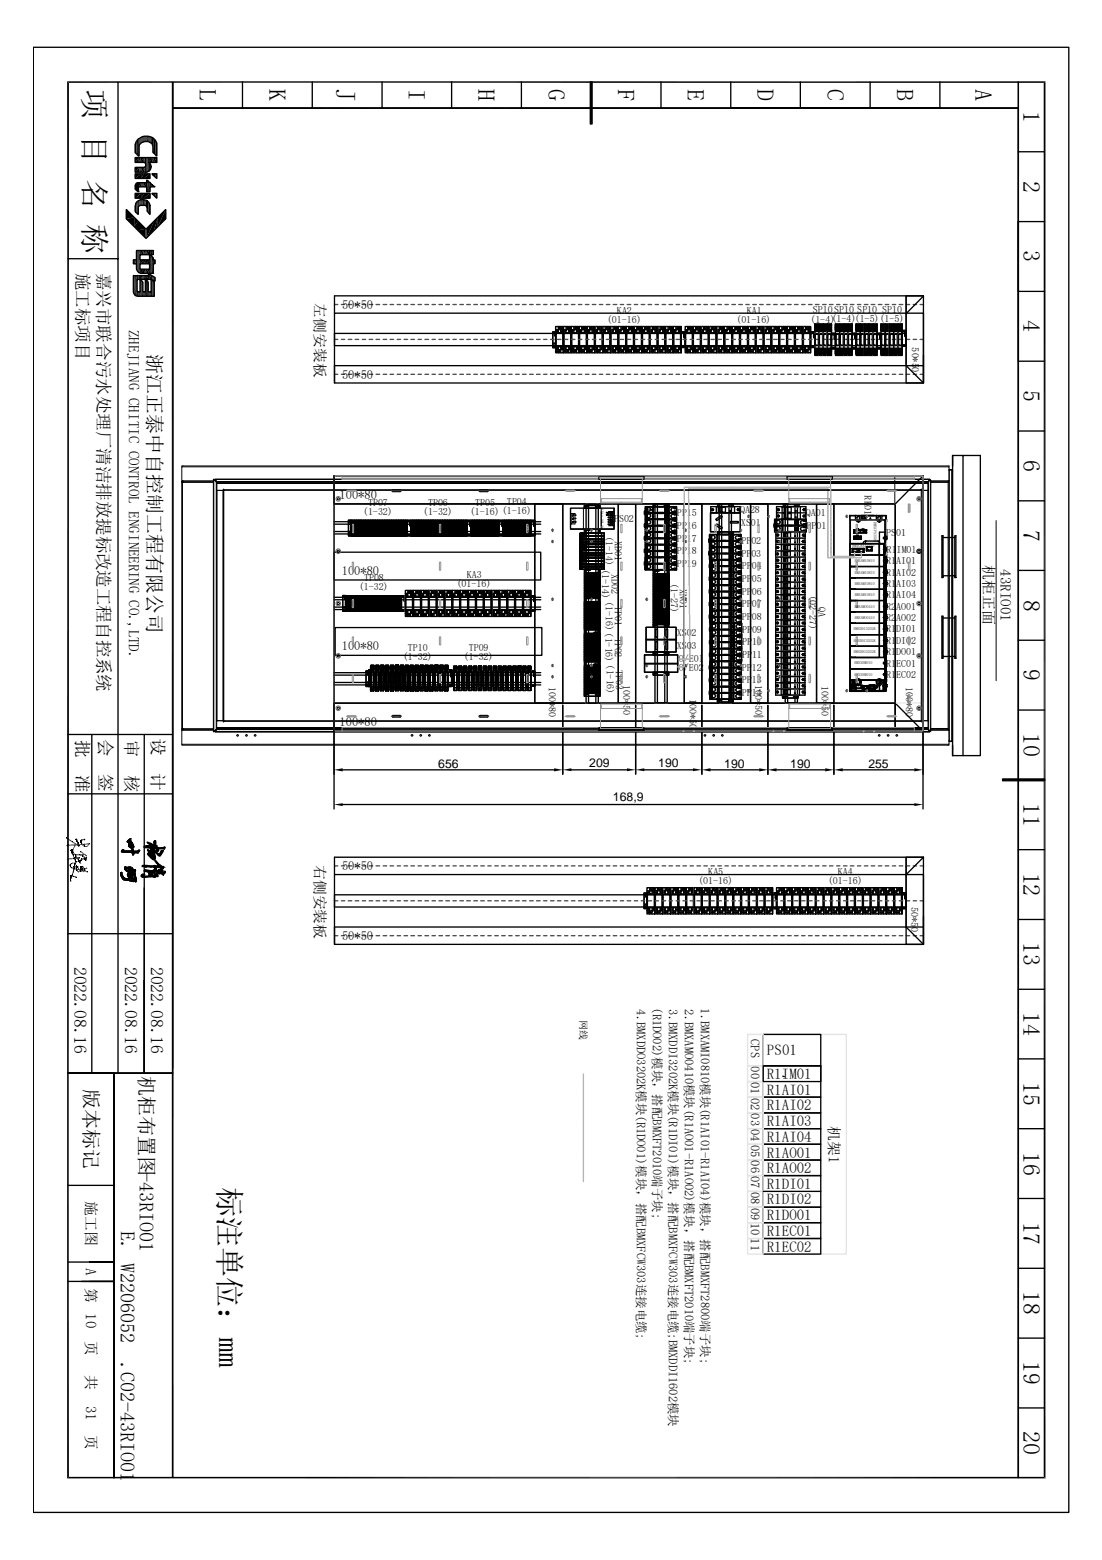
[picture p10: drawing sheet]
<svg xmlns="http://www.w3.org/2000/svg" width="210mm" height="297mm" viewBox="0 0 210 297" stroke-linecap="round" stroke-linejoin="round" font-family="sans-serif">
<defs><g id="words">
<g font-size="5.7">
<text x="16" y="17" transform="rotate(90 16 17)">项 目 名 称</text>
<text x="41.7" y="226.1" transform="rotate(90 41.7 226.1)">标注单位：mm</text>
</g>
<g font-size="4.5">
<text x="38" y="17" transform="rotate(90 38 17)">L</text>
<text x="51.3" y="17" transform="rotate(90 51.3 17)">K</text>
<text x="64.5" y="17" transform="rotate(90 64.5 17)">J</text>
<text x="77.8" y="17" transform="rotate(90 77.8 17)">I</text>
<text x="91.1" y="17" transform="rotate(90 91.1 17)">H</text>
<text x="104.4" y="17" transform="rotate(90 104.4 17)">G</text>
<text x="117.7" y="17" transform="rotate(90 117.7 17)">F</text>
<text x="130.9" y="17" transform="rotate(90 130.9 17)">E</text>
<text x="144.2" y="17" transform="rotate(90 144.2 17)">D</text>
<text x="157.5" y="17" transform="rotate(90 157.5 17)">C</text>
<text x="170.8" y="17" transform="rotate(90 170.8 17)">B</text>
<text x="185.8" y="17" transform="rotate(90 185.8 17)">A</text>
<text x="194.9" y="21.2" transform="rotate(90 194.9 21.2)">1</text>
<text x="194.9" y="34.4" transform="rotate(90 194.9 34.4)">2</text>
<text x="194.9" y="47.7" transform="rotate(90 194.9 47.7)">3</text>
<text x="194.9" y="61" transform="rotate(90 194.9 61)">4</text>
<text x="194.9" y="74.3" transform="rotate(90 194.9 74.3)">5</text>
<text x="194.9" y="87.6" transform="rotate(90 194.9 87.6)">6</text>
<text x="194.9" y="100.9" transform="rotate(90 194.9 100.9)">7</text>
<text x="194.9" y="114.2" transform="rotate(90 194.9 114.2)">8</text>
<text x="194.9" y="127.5" transform="rotate(90 194.9 127.5)">9</text>
<text x="194.9" y="139.6" transform="rotate(90 194.9 139.6)">10</text>
<text x="194.9" y="152.9" transform="rotate(90 194.9 152.9)">11</text>
<text x="194.9" y="166.1" transform="rotate(90 194.9 166.1)">12</text>
<text x="194.9" y="179.4" transform="rotate(90 194.9 179.4)">13</text>
<text x="194.9" y="192.7" transform="rotate(90 194.9 192.7)">14</text>
<text x="194.9" y="206" transform="rotate(90 194.9 206)">15</text>
<text x="194.9" y="219.3" transform="rotate(90 194.9 219.3)">16</text>
<text x="194.9" y="232.6" transform="rotate(90 194.9 232.6)">17</text>
<text x="194.9" y="245.9" transform="rotate(90 194.9 245.9)">18</text>
<text x="194.9" y="259.2" transform="rotate(90 194.9 259.2)">19</text>
<text x="194.9" y="272.4" transform="rotate(90 194.9 272.4)">20</text>
</g>
<g font-size="3.8">
<text x="28.1" y="67.5" transform="rotate(90 28.1 67.5)">浙江正泰中自控制工程有限公司</text>
<text x="16" y="207.4" transform="rotate(90 16 207.4)">版本标记</text>
<text x="26.6" y="205" transform="rotate(90 26.6 205)">机柜布置图-43RIO01</text>
<text x="23" y="234.3" transform="rotate(90 23 234.3)">E. W2206052</text>
<text x="22.9" y="259.3" transform="rotate(90 22.9 259.3)">.C02-43RIO01</text>
</g>
<g font-size="3.3">
<text x="14.6" y="51.9" transform="rotate(90 14.6 51.9)">施工标项目</text>
<text x="18.5" y="51.9" transform="rotate(90 18.5 51.9)">嘉兴市联合污水处理厂清洁排放提标改造工程自控系统</text>
<text x="14.5" y="141" transform="rotate(90 14.5 141)">批</text>
<text x="19" y="140.8" transform="rotate(90 19 140.8)">会</text>
<text x="23.9" y="140.8" transform="rotate(90 23.9 140.8)">审</text>
<text x="28.9" y="140.6" transform="rotate(90 28.9 140.6)">设</text>
<text x="14.5" y="147.6" transform="rotate(90 14.5 147.6)">准</text>
<text x="19" y="147.4" transform="rotate(90 19 147.4)">签</text>
<text x="23.9" y="147.5" transform="rotate(90 23.9 147.5)">核</text>
<text x="28.9" y="147.3" transform="rotate(90 28.9 147.3)">计</text>
<text x="14.1" y="184.1" transform="rotate(90 14.1 184.1)">2022.08.16</text>
<text x="23.8" y="184.1" transform="rotate(90 23.8 184.1)">2022.08.16</text>
<text x="28.7" y="184.1" transform="rotate(90 28.7 184.1)">2022.08.16</text>
</g>
<g font-size="2.8">
<text x="60" y="57.7" transform="rotate(90 60 57.7)">左侧安装板</text>
<text x="24.5" y="62.8" transform="rotate(90 24.5 62.8)">ZHEJIANG CHITIC CONTROL ENGINEERING CO.,LTD.</text>
<text x="187.3" y="107.6" transform="rotate(90 187.3 107.6)">机柜正面</text>
<text x="190.6" y="108.4" transform="rotate(90 190.6 108.4)">43RIO01</text>
<text x="60" y="164.6" transform="rotate(90 60 164.6)">右侧安装板</text>
<text x="146.1" y="200.8">PS01</text>
<text x="146" y="208.4">R1AI01</text>
<text x="146" y="205.4">R1IM01</text>
<text x="146" y="211.4">R1AI02</text>
<text x="146" y="214.4">R1AI03</text>
<text x="157.9" y="214.4" transform="rotate(90 157.9 214.4)">机架1</text>
<text x="146" y="217.4">R1AI04</text>
<text x="146" y="220.4">R1AO01</text>
<text x="146" y="223.4">R1AO02</text>
<text x="146" y="226.4">R1DI01</text>
<text x="16.3" y="228.8" transform="rotate(90 16.3 228.8)">施工图</text>
<text x="146" y="232.4">R1DO01</text>
<text x="146" y="229.3">R1DI02</text>
<text x="146" y="238.3">R1EC02</text>
<text x="146" y="235.4">R1EC01</text>
<text x="16.3" y="241.5" transform="rotate(90 16.3 241.5)">A</text>
<text x="16.3" y="245.3" transform="rotate(90 16.3 245.3)">第 10</text>
<text x="16.3" y="255.3" transform="rotate(90 16.3 255.3)">页</text>
<text x="16.3" y="261.9" transform="rotate(90 16.3 261.9)">共</text>
<text x="16.3" y="267.7" transform="rotate(90 16.3 267.7)">31</text>
<text x="16.3" y="273.3" transform="rotate(90 16.3 273.3)">页</text>
</g>
<g font-size="2.4">
<text x="65.2" y="58.8">50*50</text>
<text x="65.2" y="72.1">50*50</text>
<text x="64.7" y="94.9">100*80</text>
<text x="65.1" y="109.5">100*80</text>
<text x="65.1" y="123.8">100*80</text>
<text x="64.7" y="138.2">100*80</text>
<text x="65.2" y="165.7">50*50</text>
<text x="65.2" y="179">50*50</text>
<text x="124.3" y="191.8" transform="rotate(90 124.3 191.8)">(R1DO02)模块，搭配BMXFT2010端子块;</text>
<text x="121.3" y="192.2" transform="rotate(90 121.3 192.2)">4.BMXDDO3202K模块(R1DO01)模块，搭配BMXFCW303连接电缆;</text>
<text x="127.4" y="192.1" transform="rotate(90 127.4 192.1)">3.BMXDDI3202K模块(R1DI01)模块，搭配BMXFCW303连接电缆;BMXDDI1602模块</text>
<text x="130.5" y="192.1" transform="rotate(90 130.5 192.1)">2.BMXAMO0410模块(R1AO01-R1AO02)模块，搭配BMXFT2010端子块;</text>
<text x="133.5" y="192" transform="rotate(90 133.5 192)">1.BMXAMI0810模块(R1AI01-R1AI04)模块，搭配BMXFT2800端子块;</text>
<text x="143" y="197.9" transform="rotate(90 143 197.9)">CPS</text>
<text x="143" y="203.1" transform="rotate(90 143 203.1)">00</text>
<text x="143" y="206" transform="rotate(90 143 206)">01</text>
<text x="143" y="209" transform="rotate(90 143 209)">02</text>
<text x="143" y="212" transform="rotate(90 143 212)">03</text>
<text x="143" y="215" transform="rotate(90 143 215)">04</text>
<text x="143" y="218" transform="rotate(90 143 218)">05</text>
<text x="143" y="221" transform="rotate(90 143 221)">06</text>
<text x="143" y="224" transform="rotate(90 143 224)">07</text>
<text x="143" y="227" transform="rotate(90 143 227)">08</text>
<text x="143" y="229.9" transform="rotate(90 143 229.9)">09</text>
<text x="143" y="232.8" transform="rotate(90 143 232.8)">10</text>
<text x="143" y="235.8" transform="rotate(90 143 235.8)">11</text>
</g>
<g font-size="2.3">
<text x="83.5" y="146.2">656</text>
<text x="112.2" y="146.1">209</text>
<text x="125.4" y="146.1">190</text>
<text x="138" y="146.2">190</text>
<text x="150.5" y="146.2">190</text>
<text x="165.4" y="146.2">255</text>
<text x="116.8" y="152.5">168,9</text>
</g>
<g font-size="1.9">
<text x="117.5" y="59.7">KA2</text>
<text x="142.2" y="59.7">KA1</text>
<text x="154.8" y="59.7">SP10SP10 SP10 SP10</text>
<text x="115.6" y="61.5">(01-16)</text>
<text x="140.3" y="61.5">(01-16)</text>
<text x="154.3" y="61.4">(1-4)(1-4)(1-5)(1-5)</text>
<text x="173.7" y="66.2" transform="rotate(90 173.7 66.2)">50*5</text>
<text x="173.7" y="70" transform="rotate(90 173.7 70)">0</text>
<text x="164.6" y="94.3" transform="rotate(90 164.6 94.3)">RK</text>
<text x="69.1" y="98.1">(1-32)</text>
<text x="70.1" y="96.4">TP07</text>
<text x="80.6" y="98.1">(1-32)</text>
<text x="81.5" y="96.4">TP06</text>
<text x="89.5" y="98.1">(1-16) (1-16)</text>
<text x="90.5" y="96.3">TP05</text>
<text x="96.6" y="96.2">TP04</text>
<text x="117" y="99.4">PS02</text>
<text x="128.9" y="98.3">PP</text>
<text x="128.9" y="100.7">PP</text>
<text x="130.9" y="98.3">15</text>
<text x="130.9" y="100.7">16</text>
<text x="141" y="97.7">QA28</text>
<text x="141.1" y="100.2">XS</text>
<text x="143" y="100.2">01</text>
<text x="153.5" y="98.3">QA01</text>
<text x="153.6" y="100.7">PP</text>
<text x="155.5" y="100.7">01</text>
<text x="164.6" y="96.3" transform="rotate(90 164.6 96.3)">01</text>
<text x="115.4" y="102" transform="rotate(90 115.4 102)">(1-14)</text>
<text x="117.1" y="103" transform="rotate(90 117.1 103)">XD01</text>
<text x="128.9" y="103.1">PP</text>
<text x="128.9" y="105.5">PP</text>
<text x="128.9" y="107.9">PP</text>
<text x="130.9" y="103.1">17</text>
<text x="130.9" y="105.5">18</text>
<text x="130.9" y="107.9">19</text>
<text x="141.2" y="106">PP</text>
<text x="141.2" y="103.6">PP</text>
<text x="143.1" y="106">03</text>
<text x="143.1" y="103.6">02</text>
<text x="168.8" y="102">PS</text>
<text x="168.8" y="107.4">R1</text>
<text x="168.9" y="105.3">R1IM01</text>
<text x="170.7" y="102">01</text>
<text x="170.7" y="107.4">AI01</text>
<text x="68.3" y="112.3">(1-32)</text>
<text x="69.3" y="110.6">TP08</text>
<text x="87" y="111.7">(01-16)</text>
<text x="88.9" y="110">KA3</text>
<text x="114.7" y="108.3" transform="rotate(90 114.7 108.3)">(1-14)</text>
<text x="116.5" y="109.3" transform="rotate(90 116.5 109.3)">XD02</text>
<text x="127.8" y="111.1" transform="rotate(90 127.8 111.1)">(1-27)</text>
<text x="129.5" y="112.1" transform="rotate(90 129.5 112.1)">XN01</text>
<text x="141.3" y="108.4">PP</text>
<text x="141.3" y="110.8">PP</text>
<text x="141.3" y="113.2">PP</text>
<text x="143.2" y="108.4">04</text>
<text x="143.2" y="110.8">05</text>
<text x="143.2" y="113.2">06</text>
<text x="154.2" y="113.2" transform="rotate(90 154.2 113.2)">(02-27)</text>
<text x="168.8" y="109.6">R1</text>
<text x="168.8" y="111.8">R1</text>
<text x="168.8" y="113.9">R1</text>
<text x="170.7" y="109.6">AI02</text>
<text x="170.7" y="111.8">AI03</text>
<text x="170.7" y="113.9">AI04</text>
<text x="115.4" y="114.4" transform="rotate(90 115.4 114.4)">(1-16)(1-16) (1-16)</text>
<text x="117.1" y="115.4" transform="rotate(90 117.1 115.4)">TP01</text>
<text x="141.3" y="118.1">PP</text>
<text x="141.3" y="115.6">PP</text>
<text x="143.2" y="118.1">08</text>
<text x="143.2" y="115.6">07</text>
<text x="155.9" y="115.6" transform="rotate(90 155.9 115.6)">QA</text>
<text x="168.8" y="116.1">R2</text>
<text x="168.8" y="118.3">R2</text>
<text x="170.7" y="116.1">AO01</text>
<text x="170.7" y="118.3">AO02</text>
<text x="76.7" y="125.7">(1-32)</text>
<text x="77.7" y="123.9">TP10</text>
<text x="88.3" y="125.7">(1-32)</text>
<text x="89.3" y="123.9">TP09</text>
<text x="117.1" y="121.4" transform="rotate(90 117.1 121.4)">TP02</text>
<text x="128.9" y="121.1">XS</text>
<text x="128.9" y="123.5">XS</text>
<text x="130.8" y="121.1">02</text>
<text x="130.8" y="123.5">03</text>
<text x="141.4" y="125.3">PP</text>
<text x="141.4" y="120.5">PP</text>
<text x="141.4" y="122.9">PP</text>
<text x="143.3" y="125.3">11</text>
<text x="143.3" y="120.5">09</text>
<text x="143.3" y="122.9">10</text>
<text x="168.8" y="120.4">R1</text>
<text x="168.8" y="122.6">R1</text>
<text x="168.8" y="124.8">R1</text>
<text x="170.7" y="120.4">DI01</text>
<text x="170.7" y="122.6">DI02</text>
<text x="170.7" y="124.8">DO01</text>
<text x="104.5" y="130.8" transform="rotate(90 104.5 130.8)">100*80</text>
<text x="117.3" y="127.5" transform="rotate(90 117.3 127.5)">TP03</text>
<text x="118.7" y="130.5" transform="rotate(90 118.7 130.5)">100*</text>
<text x="129.3" y="126.1">O/E01</text>
<text x="129.3" y="127.7">O/E02</text>
<text x="141.3" y="127.7">PP</text>
<text x="141.3" y="130.1">PP</text>
<text x="143.2" y="127.7">12</text>
<text x="143.2" y="130.1">13</text>
<text x="143.8" y="130.5" transform="rotate(90 143.8 130.5)">100*</text>
<text x="156.5" y="130.6" transform="rotate(90 156.5 130.6)">100*</text>
<text x="168.8" y="126.9">R1EC01</text>
<text x="168.8" y="129.1">R1EC02</text>
<text x="172.5" y="130.8" transform="rotate(90 172.5 130.8)">100*80</text>
<text x="118.7" y="134.3" transform="rotate(90 118.7 134.3)">5</text>
<text x="118.7" y="135.2" transform="rotate(90 118.7 135.2)">0</text>
<text x="131.4" y="133.1" transform="rotate(90 131.4 133.1)">1</text>
<text x="131.4" y="134.1" transform="rotate(90 131.4 134.1)">00*5</text>
<text x="131.4" y="137.9" transform="rotate(90 131.4 137.9)">0</text>
<text x="141.3" y="132.5">PP</text>
<text x="143.2" y="132.5">14</text>
<text x="143.8" y="134.3" transform="rotate(90 143.8 134.3)">50</text>
<text x="156.5" y="134.4" transform="rotate(90 156.5 134.4)">5</text>
<text x="156.5" y="135.4" transform="rotate(90 156.5 135.4)">0</text>
<text x="134.9" y="166.6">KA5</text>
<text x="159.6" y="166.6">KA4</text>
<text x="133" y="168.3">(01-16)</text>
<text x="157.6" y="168.3">(01-16)</text>
<text x="173.6" y="172.7" transform="rotate(90 173.6 172.7)">50*5</text>
<text x="173.6" y="176.6" transform="rotate(90 173.6 176.6)">0</text>
<text x="110.4" y="194.2" transform="rotate(90 110.4 194.2)">网线</text>
</g>
<g font-size=".8">
<text x="166.4" y="99.5" transform="rotate(90 166.4 99.5)">BMXCPS3500</text>
<text x="162.3" y="104.2">BMXCRA31210</text>
<text x="162.8" y="107">BMXAMI0810</text>
<text x="162.8" y="109.2">BMXAMI0810</text>
<text x="162.8" y="111.4">BMXAMI0810</text>
<text x="162.8" y="113.5">BMXAMI0810</text>
<text x="162.8" y="115.7">BMXAMO0410</text>
<text x="162.8" y="117.9">BMXAMO0410</text>
<text x="162.6" y="120">BMXDDI3202K</text>
<text x="162.6" y="122.2">BMXDDI3202K</text>
<text x="162.6" y="124.4">BMXDDO3202K</text>
<text x="162.7" y="126.5">BMXXEM010</text>
<text x="162.7" y="128.7">BMXXEM010</text>
</g>
<text font-size=".5" x="114.6" y="97" transform="rotate(90 114.6 97)">PROeco 240W 10A</text>
<g font-size=".3">
<text x="111.9" y="101.8">2A</text>
<text x="111.9" y="102.3">2A</text>
<text x="111.9" y="102.8">2A</text>
<text x="111.9" y="103.4">2A</text>
<text x="111.9" y="103.9">2A</text>
<text x="111.9" y="104.4">2A</text>
<text x="111.9" y="104.9">2A</text>
<text x="111.9" y="105.5">2A</text>
<text x="111.9" y="106">2A</text>
<text x="111.9" y="106.5">2A</text>
<text x="111.9" y="107">2A</text>
<text x="111.9" y="107.6">2A</text>
<text x="71" y="128.1" transform="rotate(90 71 128.1)">2A2A</text>
<text x="71.9" y="128.1" transform="rotate(90 71.9 128.1)">2A2A</text>
<text x="77.6" y="128.1" transform="rotate(90 77.6 128.1)">2A2A</text>
<text x="78.5" y="128.1" transform="rotate(90 78.5 128.1)">2A2A</text>
<text x="79.4" y="128.1" transform="rotate(90 79.4 128.1)">2A2A</text>
<text x="80.3" y="128.1" transform="rotate(90 80.3 128.1)">2A2A</text>
<text x="81.3" y="128.1" transform="rotate(90 81.3 128.1)">2A2A</text>
<text x="82.3" y="128.1" transform="rotate(90 82.3 128.1)">2A2A</text>
<text x="83.2" y="128.1" transform="rotate(90 83.2 128.1)">2A2A</text>
<text x="84.1" y="128.1" transform="rotate(90 84.1 128.1)">2A2A</text>
<text x="85" y="128.1" transform="rotate(90 85 128.1)">2A2A</text>
<text x="86.8" y="128.3" transform="rotate(90 86.8 128.3)">2A</text>
<text x="87.7" y="128.3" transform="rotate(90 87.7 128.3)">2A</text>
<text x="88.6" y="128.3" transform="rotate(90 88.6 128.3)">2A</text>
<text x="89.6" y="128.3" transform="rotate(90 89.6 128.3)">2A</text>
<text x="92.4" y="128.3" transform="rotate(90 92.4 128.3)">2A</text>
<text x="93.3" y="128.3" transform="rotate(90 93.3 128.3)">2A</text>
<text x="94.3" y="128.3" transform="rotate(90 94.3 128.3)">2A</text>
<text x="95.2" y="128.3" transform="rotate(90 95.2 128.3)">2A</text>
<text x="96.2" y="128.3" transform="rotate(90 96.2 128.3)">2A</text>
<text x="97.1" y="128.3" transform="rotate(90 97.1 128.3)">2A</text>
<text x="98" y="128.3" transform="rotate(90 98 128.3)">2A</text>
<text x="99" y="128.3" transform="rotate(90 99 128.3)">2A</text>
<text x="99.9" y="128.3" transform="rotate(90 99.9 128.3)">2A</text>
<text x="100.9" y="128.3" transform="rotate(90 100.9 128.3)">2A</text>
</g>
<g font-size=".2">
<text x="167.6" y="129.9" transform="rotate(90 167.6 129.9)">BMXXBE1</text>
<text x="167.6" y="131" transform="rotate(90 167.6 131)">000</text>
</g>
</g></defs>
<g fill="none" stroke="#000" stroke-width=".3">
<path d="M12.8 15.6h186.3M74.8 93.4l1.4-.1 .1 .2-.1 .1h-1.4zM91.4 93.4l1.4-.1 .2 .2-.2 .1h-1.4zM74.8 136.3h1.4l.1 .1-.1 .1h-1.4zM91.4 136.3h1.4l.2 .1-.2 .1h-1.4zM12.8 281.4h186.3"/>
<circle cx="142.6" cy="98.3" r=".12"/>
<circle cx="146.4" cy="98.3" r=".12"/>
<circle cx="161.3" cy="98.3" r=".12"/>
<circle cx="165.1" cy="98.3" r=".12"/>
<circle cx="105.2" cy="103.1" r=".12"/>
<circle cx="105.2" cy="101" r=".12"/>
<circle cx="105.2" cy="114.1" r=".12"/>
<circle cx="112.7" cy="103.1" r=".12"/>
<circle cx="112.7" cy="114.1" r=".12"/>
<circle cx="112.7" cy="101" r=".12"/>
<circle cx="123.2" cy="103.1" r=".12"/>
<circle cx="123.2" cy="101" r=".12"/>
<circle cx="123.2" cy="114.1" r=".12"/>
<circle cx="130.6" cy="103.1" r=".12"/>
<circle cx="130.6" cy="114.1" r=".12"/>
<circle cx="130.6" cy="101" r=".12"/>
<circle cx="141.1" cy="103.1" r=".12"/>
<circle cx="141.1" cy="101" r=".12"/>
<circle cx="141.1" cy="114.1" r=".12"/>
<circle cx="148.5" cy="103.1" r=".12"/>
<circle cx="148.5" cy="114.1" r=".12"/>
<circle cx="148.5" cy="101" r=".12"/>
<circle cx="105.2" cy="126.7" r=".12"/>
<circle cx="105.2" cy="128.9" r=".12"/>
<circle cx="112.7" cy="128.9" r=".12"/>
<circle cx="112.7" cy="126.7" r=".12"/>
<circle cx="123.2" cy="128.9" r=".12"/>
<circle cx="123.2" cy="126.7" r=".12"/>
<circle cx="130.6" cy="128.9" r=".12"/>
<circle cx="130.6" cy="126.7" r=".12"/>
<circle cx="141.1" cy="126.7" r=".12"/>
<circle cx="141.1" cy="128.9" r=".12"/>
<circle cx="142.6" cy="131.5" r=".12"/>
<circle cx="146.4" cy="131.5" r=".12"/>
<circle cx="148.5" cy="126.7" r=".12"/>
<circle cx="148.5" cy="128.9" r=".12"/>
<circle cx="161.3" cy="131.5" r=".12"/>
<circle cx="165.1" cy="131.5" r=".12"/>
</g>
<path d="M13 15.5v266M32.9 15.6v265.8M112.6 15.6v8M199 15.5v266M191 148.5h8" fill="none" stroke="#000" stroke-width=".34"/>
<g fill="none" stroke="#000" stroke-width=".25">
<path d="M6.3 9h197.3v279h-197.3zM22.5 15.6v188.7M32.9 15.6v187.9M46.2 15.6v5M59.5 15.6v5M72.8 15.6v5M86 15.6v5M99.3 15.6v5M112.4 15.6h.4v8h-.4zM112.6 15.6v5M125.9 15.6v5M139.2 15.6v5"/>
<path d="M152.4 15.6v5M165.7 15.6v5M179 15.6v5M194 15.6v265.8M24 39.9l3.8 3.7 3.7-3.7 .1 1.7-3.8 3.8-3.8-3.8zM25.7 30h4.2v.9l-1.5 .1a1.02 1.02 0 0 1 .3 1 1.02 1.02 0 0 1-.8 .8h-2.2v-.9h1.8a.54 .54 0 0 0 0-1h-1.8zM25.7 33.1h2.9v.9h-2.9zM25.7 36.8h2.8l.1 .9h-2.9zM26 34.9l.2-.1h1.7l.1-.5 1.5 1.3h-.9l-.1 .9h-.6v-.9h-1.4l-.1 .9h-.1l-.6-.5v-.7zM26 38.5a1.45 1.45 0 0 1 1.6-.4 1.13 1.13 0 0 1 1 1.1l-.1 1.6a1.75 1.75 0 0 1-.6-1.4v-.1l-.3-.2h-.8l-.3 .1-.2 .3-.1 1.3-.5-.6v-1zM26.1 26.7a2.24 2.24 0 0 1 2.4-.7 1.86 1.86 0 0 1 1.4 1.3l-.1 2.4-.7-.7v-1.1a1.37 1.37 0 0 0-2.3-.5l-.3 .4v1.9h-.1l-.7-.7v-1.5zM29 36.9l.9-.1v.9z"/>
<path d="M29 33.1h.9v.8l-.7-.5zM32.9 20.6h161.1zM32.9 20.6h161.1M194 28.9h5M13 49.3h9.5M25.4 52.5h2.8l.2-.4 1.1 .8v.6l-.5-.2 .4 .4v2.7h-3.2a.85 .85 0 0 1-.8-.9zM26 47.7h3.2v.8h-.5l.5 .6v.3l.3 .1v.7h-.3v1.9l-2.6-.1a.98 .98 0 0 1-.6-.8v-1h-.6v-.7l.6-.1zM26.2 53.2h.5l-.1 2.4h-.4l-.1-.2zM26.7 48.5h1.8v1h-1.8zM26.7 50.2h1.8v1.1h-1.7zM26.8 53.2h.9l-.1 2.4h-.4v-1.9zM27.9 53.2h.9v2.4l-.6-.1v-1.8z"/>
<path d="M63.7 59.6h112.2v13.3h-112.2zM172.6 56.3h3.3v16.6h-3.3zM172.6 56.3v13.3l3.3 3.3v-5.3M175.9 56.3h-112.2v3.3M175.9 56.4l-3.3 3.3M194 42.2h5M199 55.5h-5v-13.3v26.6h5M105.3 63.2h.5v3h-.5zM105.3 66h.5zM105.3 63.3h.5zM105.3 63.4h24.5v2.6h-24.5M105.3 65.9h.5"/>
<path d="M105.3 65.7h.5M105.8 62.8h24M105.8 66.6h24M105.9 63.5h1.3v2.4h-1.3zM106.3 62.2v1.2M106.3 66v1.2M106.8 62.2v1.2M106.8 66v1.2M107.3 62.2v5h-1.5v-5h1.5v5M107.4 63.5h1.3v2.4h-1.3zM107.8 62.2v1.2M107.8 66v1.2"/>
<path d="M108.3 62.2v1.2M108.3 66v1.2M108.8 62.2v5h-1.5v-5h1.5v5M108.9 63.5h1.3v2.4h-1.3zM109.3 62.2v1.2M109.3 66v1.2M109.8 62.2v1.2M109.8 66v1.2M110.3 62.2v5h-1.5v-5h1.5v5M110.4 63.5h1.3v2.4h-1.3zM110.8 62.2v1.2M110.8 66v1.2"/>
<path d="M111.3 62.2v1.2M111.3 66v1.2M111.8 62.2v5h-1.5v-5h1.5v5M111.9 63.5h1.3v2.4h-1.3zM112.3 62.2v1.2M112.3 66v1.2M112.8 62.2v1.2M112.8 66v1.2M113.3 62.2v5h-1.5v-5h1.5v5M113.4 63.5h1.3v2.4h-1.3zM113.8 62.2v1.2M113.8 66v1.2"/>
<path d="M114.3 62.2v1.2M114.3 66v1.2M114.8 62.2v5h-1.5v-5h1.5v5M114.9 63.5h1.3v2.4h-1.3zM115.3 62.2v1.2M115.3 66v1.2M115.8 62.2v1.2M115.8 66v1.2M116.3 62.2v5h-1.5v-5h1.5v5M116.4 63.5h1.3v2.4h-1.3zM116.8 62.2v1.2M116.8 66v1.2"/>
<path d="M117.3 62.2v1.2M117.3 66v1.2M117.8 62.2v5h-1.5v-5h1.5v5M117.9 63.5h1.3v2.4h-1.3zM118.3 62.2v1.2M118.3 66v1.2M118.8 62.2v1.2M118.8 66v1.2M119.3 62.2v5h-1.5v-5h1.5v5M119.4 63.5h1.2v2.4h-1.2zM119.8 62.2v1.2M119.8 66v1.2"/>
<path d="M120.3 62.2v1.2M120.3 66v1.2M120.8 62.2v5h-1.5v-5h1.5v5M120.9 63.5h1.3v2.4h-1.3zM121.3 62.2v1.2M121.3 66v1.2M121.8 62.2v1.2M121.8 66v1.2M122.3 62.2v5h-1.5v-5h1.5v5M122.4 63.5h1.3v2.4h-1.3zM122.8 62.2v1.2M122.8 66v1.2"/>
<path d="M123.3 62.2v1.2M123.3 66v1.2M123.7 62.2v5h-1.4v-5h1.4v5M123.9 63.5h1.2v2.4h-1.2zM124.2 62.2v1.2M124.2 66v1.2M124.8 62.2v1.2M124.8 66v1.2M125.3 62.2v5h-1.6v-5h1.6v5M125.3 63.5h1.3v2.4h-1.3zM125.7 62.2v1.2M125.7 66v1.2"/>
<path d="M126.2 62.2v1.2M126.2 66v1.2M126.7 62.2v5h-1.4v-5h1.4v5M126.8 63.5h1.3v2.4h-1.3zM127.3 62.2v1.2M127.3 66v1.2M127.8 62.2v1.2M127.8 66v1.2M128.2 62.2v5h-1.5v-5h1.5v5M128.4 63.5h1.2v2.4h-1.2zM128.7 62.2v1.2M128.7 66v1.2"/>
<path d="M129.2 62.2v1.2M129.2 66v1.2M129.8 63.2h.7v3h-.7zM129.8 66h.7v.2h-.7zM129.8 63.2h.7v.2h-.7zM129.8 62.2v5h-1.6v-5h1.6v5M130.5 63.5v2.4h-.7M130.5 63.5v-.1h23.9v2.6h-23.9v-.1M130.5 62.8h23.9M130.5 66.6h23.9M130.6 63.5h1.3v2.4h-1.3zM131 62.2v1.2"/>
<path d="M131 66v1.2M131.5 62.2v1.2M131.5 66v1.2M132 62.2v5h-1.5v-5h1.5v5M132.1 63.5h1.3v2.4h-1.3zM132.5 62.2v1.2M132.5 66v1.2M133 62.2v1.2M133 66v1.2M133.5 62.2v5h-1.5v-5h1.5v5M133.6 63.5h1.3v2.4h-1.3zM134 62.2v1.2"/>
<path d="M134 66v1.2M134.5 62.2v1.2M134.5 66v1.2M135 62.2v5h-1.5v-5h1.5v5M135.1 63.5h1.3v2.4h-1.3zM135.5 62.2v1.2M135.5 66v1.2M136 62.2v1.2M136 66v1.2M136.5 62.2v5h-1.5v-5h1.5v5M136.6 63.5h1.3v2.4h-1.3zM137 62.2v1.2"/>
<path d="M137 66v1.2M137.5 62.2v1.2M137.5 66v1.2M138 62.2v5h-1.5v-5h1.5v5M138.1 63.5h1.3v2.4h-1.3zM138.5 62.2v1.2M138.5 66v1.2M139 62.2v1.2M139 66v1.2M139.4 62.2v5h-1.4v-5h1.4v5M139.6 63.5h1.2v2.4h-1.2zM140 62.2v1.2"/>
<path d="M140 66v1.2M140.5 62.2v1.2M140.5 66v1.2M141 62.2v5h-1.6v-5h1.6v5M141.1 63.5h1.3v2.4h-1.3zM141.5 62.2v1.2M141.5 66v1.2M141.9 62.2v1.2M141.9 66v1.2M142.5 62.2v5h-1.5v-5h1.5v5M142.6 63.5h1.2v2.4h-1.2zM143 62.2v1.2"/>
<path d="M143 66v1.2M143.5 62.2v1.2M143.5 66v1.2M143.9 62.2v5h-1.4v-5h1.4v5M144.1 63.5h1.2v2.4h-1.2zM144.4 62.2v1.2M144.4 66v1.2M144.9 62.2v1.2M144.9 66v1.2M145.5 62.2v5h-1.6v-5h1.6v5M145.5 63.5h1.3v2.4h-1.3zM145.9 62.2v1.2"/>
<path d="M145.9 66v1.2M146.4 62.2v1.2M146.4 66v1.2M146.9 62.2v5h-1.4v-5h1.4v5M147 63.5h1.3v2.4h-1.3zM147.4 62.2v1.2M147.4 66v1.2M148 62.2v1.2M148 66v1.2M148.4 62.2v5h-1.5v-5h1.5v5M148.5 63.5h1.3v2.4h-1.3zM148.9 62.2v1.2"/>
<path d="M148.9 66v1.2M149.4 62.2v1.2M149.4 66v1.2M149.9 62.2v5h-1.5v-5h1.5v5M150 63.5h1.3v2.4h-1.3zM150.4 62.2v1.2M150.4 66v1.2M150.9 62.2v1.2M150.9 66v1.2M151.4 62.2v5h-1.5v-5h1.5v5M151.5 63.5h1.3v2.4h-1.3zM151.9 62.2v1.2"/>
<path d="M151.9 66v1.2M152.4 62.2v1.2M152.4 66v1.2M152.9 62.2v5h-1.5v-5h1.5v5M153 63.5h1.3v2.4h-1.3zM153.4 62.2v1.2M153.4 66v1.2M153.9 62.2v1.2M153.9 66v1.2M154.4 63.2h.8v3h-.8zM154.4 66h.8v.2h-.8zM154.4 63.2h.8v.2h-.8z"/>
<path d="M154.4 62.2v5h-1.5v-5h1.5v5M155.2 63.5v.3M155.2 67h.8zM155.2 61.9l.8 .1zM155.2 62.3l.8 .1zM155.2 67.4l.8 .1zM155.2 67.5h.8v.2h-.8zM155.2 61.7h.8v.2h-.8zM155.2 66.3l.8 .1-.8 .1 .8-.1zM155.2 65.5v.4h-.8M155.2 66.6h.8v.4M155.2 67v.4v-.2"/>
<path d="M155.2 66.6v.4v-.2M155.2 62.2v.1v-.3v.3h3.2M155.2 62.6v.2v-.4v.4h3.2M155.2 66.6h3.2M155.2 61.7v5.7M155.2 66.5h.7zM155.2 62.9h.7l.1 .1h-.8h.8zM155.2 66.5h.7M155.2 62.8l.7 .1zM155.2 62.9h.7M155.3 65.6l.1 .1M155.3 66.7l.1 .2"/>
<path d="M155.3 67.1l.1 .2M155.3 62l.1 .3M155.3 62.5l.1 .2M155.4 65.7h.6M155.7 66.7l.1 .2M155.7 67.1l.1 .2M155.7 62l.1 .3M155.7 62.5l.1 .2M155.9 63.7v2M156 67h.8zM156 61.9l.8 .1zM156 62.3l.8 .1z"/>
<path d="M156 67.4l.8 .1zM156 67.5h.8v.2h-.8zM156 61.7h.8v.2h-.8zM156 66.3l.8 .1-.8 .1 .8-.1zM156 63.7h-.7v1.9M156 66.8v.2v-.4h.8v.4M156 67v.4v-.2M156 62.2v.1v-.3v.3M156 62.6v.2v-.4v.4M156 61.7v6M156 66.5h.7zM156 62.9h.7l.1 .1h-.8h.8z"/>
<path d="M156 66.5h.7M156 62.8l.7 .1zM156 62.9h.7M156.1 65.6l.1 .1M156.1 66.7l.1 .2M156.1 67.1l.1 .2M156.1 62l.1 .3M156.1 62.5l.1 .2M156.1 66.7l.2 .2M156.1 67.1l.2 .2M156.1 62l.2 .3M156.1 62.5l.2 .2"/>
<path d="M156.2 63.7h-.1v1.9M156.3 65.7h.5M156.3 63.7h.5M156.5 66.7l.1 .2M156.5 67.1l.1 .2M156.5 62l.1 .3M156.5 62.5l.1 .2M156.7 63.7v2M156.8 67h.8zM156.8 61.9l.8 .1zM156.8 62.3l.8 .1zM156.8 67.4l.8 .1z"/>
<path d="M156.8 67.5h.8v.2h-.8zM156.8 61.7h.8v.2h-.8zM156.8 66.3l.8 .1-.8 .1 .8-.1zM156.8 66.8v.2v-.4h.8v.4M156.8 67v.4v-.2M156.8 62.2v.1v-.3v.3M156.8 62.6v.2v-.4v.4M156.8 61.7v6M156.8 66.5h.7zM156.8 62.9h.7l.1 .1h-.8h.8zM156.8 66.5h.7M156.8 62.8l.7 .1z"/>
<path d="M156.8 62.9h.7M156.9 65.6l.1 .1M156.9 66.7l.1 .2M156.9 67.1l.1 .2M156.9 62l.1 .3M156.9 62.5l.1 .2M156.9 62l.2 .3M156.9 66.7l.2 .2M156.9 67.1l.2 .2M156.9 62.5l.2 .2M157 65.7h.6M157.3 66.7l.1 .2"/>
<path d="M157.3 67.1l.1 .2M157.3 62l.1 .3M157.3 62.5l.1 .2M157.5 63.7v2M157.6 67h.8zM157.6 61.9l.8 .1zM157.6 62.3l.8 .1zM157.6 67.4l.8 .1zM157.6 67.5h.8v.2h-.8zM157.6 61.7h.8v.2h-.8zM157.6 66.3l.8 .1-.8 .1 .8-.1zM157.6 63.7h-.7v1.9"/>
<path d="M157.6 66.8v.2v-.4h.8v.4M157.6 67v.4v-.2M157.6 62.2v.1v-.3v.3M157.6 62.6v.2v-.4v.4M157.6 61.7v6M157.6 66.5h.7zM157.6 62.9h.7l.1 .1h-.8h.8zM157.6 66.5h.7M157.6 62.8l.7 .1zM157.6 62.9h.7M157.6 66.7l.2 .2M157.6 67.1l.2 .2"/>
<path d="M157.6 62l.2 .3M157.6 62.5l.2 .2M157.7 65.6l.1 .1M157.7 62.5l.2 .2M157.7 66.7l.2 .2M157.7 67.1l.2 .2M157.7 62l.2 .3M157.8 65.7h.6M158.1 67.1l.1 .2M158.2 62.3l-.1-.3 .1 .3M158.2 62.7l-.1-.2 .1 .2M158.2 66.9l-.1-.2 .1 .2"/>
<path d="M158.3 63.7v2M158.4 63.5h.7v2.9h-.7zM158.4 66.3h.7v.1h-.7zM158.4 63.5h.7v.1h-.7zM158.4 63.7h-.7v1.9M158.4 63.7h.7v.4M158.4 61.7v6M159.1 67h.8zM159.1 61.9l.8 .1zM159.1 62.3l.8 .1zM159.1 67.4l.8 .1zM159.1 67.5h.8v.2h-.8z"/>
<path d="M159.1 61.7h.8v.2h-.8zM159.1 66.3l.8 .1-.7 .1 .7-.1zM159.1 66.6h.8v.4M159.1 67v.4v-.2M159.1 66.6v.4v-.2M159.1 62.2v.1v-.3v.3h3.2M159.1 62.6v.2v-.4v.4h3.2M159.1 65.8v.4h-.7M159.1 66.6h3.2M159.1 61.7v5.7M159.2 66.5h.7zM159.2 62.9h.7v.1h-.8h.8z"/>
<path d="M159.2 66.5h.7M159.2 62.8l.7 .1zM159.2 62.9h.7M159.2 66.7l.1 .2M159.2 67.1l.1 .2M159.2 62l.1 .3M159.2 62.5l.1 .2M159.3 65.6l.1 .1M159.3 66.7l.1 .2M159.3 67.1l.1 .2M159.3 62l.1 .3M159.3 62.5l.1 .2"/>
<path d="M159.4 65.7h.5M159.6 66.7l.2 .2M159.6 67.1l.2 .2M159.6 62l.2 .3M159.6 62.5l.2 .2M159.7 66.7l.1 .2M159.7 67.1l.1 .2M159.7 62l.1 .3M159.7 62.5l.1 .2M159.8 63.7v2M159.9 67h.8zM159.9 61.9l.8 .1z"/>
<path d="M159.9 62.3l.8 .1zM159.9 67.4l.8 .1zM159.9 67.5h.8v.2h-.8zM159.9 61.7h.8v.2h-.8zM159.9 66.3l.8 .1-.7 .1 .7-.1zM159.9 63.7h-.6v1.9M159.9 66.8v.2v-.4h.8v.4M159.9 67v.4v-.2M159.9 62.2v.1v-.3v.3M159.9 62.6v.2v-.4v.4M159.9 61.7v6M160 66.5h.7z"/>
<path d="M160 62.9h.7v.1h-.8h.8zM160 66.5h.7M160 62.8l.7 .1zM160 62.9h.7M160 66.7l.1 .2M160 67.1l.1 .2M160 62l.1 .3M160 62.5l.1 .2M160.1 65.6l.1 .1M160.1 66.7l.1 .2M160.1 67.1l.1 .2M160.1 62l.1 .3"/>
<path d="M160.1 62.5l.1 .2M160.2 65.7h.5M160.4 66.7l.1 .2M160.4 67.1l.1 .2M160.4 62l.1 .3M160.4 62.5l.1 .2M160.5 62l.1 .3M160.5 62.5l.1 .2M160.5 66.7l.1 .2M160.5 67.1l.1 .2M160.6 63.7v2M160.7 67h.8z"/>
<path d="M160.7 61.9l.8 .1zM160.7 62.3l.8 .1zM160.7 67.4l.8 .1zM160.7 67.5h.8v.2h-.8zM160.7 61.7h.8v.2h-.8zM160.7 66.3l.8 .1-.7 .1 .7-.1zM160.7 63.7h-.6v1.9M160.7 66.8v.2v-.4h.8v.4M160.7 67v.4v-.2M160.7 62.2v.1v-.3v.3M160.7 62.6v.2v-.4v.4M160.7 61.7v6"/>
<path d="M160.8 66.5h.7zM160.8 62.9h.7v.1h-.8h.8zM160.8 66.5h.7M160.8 62.8l.7 .1zM160.8 62.9h.7M160.8 65.6l.2 .1M160.8 66.7l.2 .2M160.8 67.1l.2 .2M160.8 62l.2 .3M160.8 62.5l.2 .2M160.9 62l.1 .3M160.9 66.7l.1 .2"/>
<path d="M160.9 67.1l.1 .2M160.9 62.5l.1 .2M161 63.7h-.2v1.9M161 65.7h.5M161 63.7h.5M161.2 66.7l.1 .2M161.2 67.1l.1 .2M161.2 62l.1 .3M161.2 62.5l.1 .2M161.2 62.5l.2 .2M161.2 66.7l.2 .2M161.2 67.1l.2 .2"/>
<path d="M161.2 62l.2 .3M161.4 63.7v2M161.5 67h.8zM161.5 61.9l.8 .1zM161.5 62.3l.8 .1zM161.5 67.4l.8 .1zM161.5 67.5h.8v.2h-.8zM161.5 61.7h.8v.2h-.8zM161.5 66.3l.8 .1-.8 .1 .8-.1zM161.5 66.8v.2v-.4h.8v.4M161.5 67v.4v-.2M161.5 62.2v.1v-.3v.3"/>
<path d="M161.5 62.6v.2v-.4v.4M161.5 61.7v6M161.5 66.5h.8zM161.5 62.9h.8v.1h-.8h.8zM161.5 66.5h.8M161.5 62.8l.8 .1zM161.5 62.9h.8M161.6 65.6l.2 .1M161.6 66.7l.2 .2M161.6 67.1l.2 .2M161.6 62l.2 .3M161.6 62.5l.2 .2"/>
<path d="M161.7 62.5l.1 .2M161.7 66.7l.1 .2M161.7 67.1l.1 .2M161.7 62l.1 .3M161.8 63.7h-.2v1.9M161.8 65.7h.5M161.8 63.7h.5M162 66.7l.1 .2M162 67.1l.1 .2M162 62l.1 .3M162 62.5l.1 .2M162.1 66.7l.1 .2"/>
<path d="M162.1 67.1l.1 .2M162.1 62l.1 .3M162.1 62.5l.1 .2M162.2 63.7v2M162.3 63.5h.8v2.9h-.8zM162.3 66.3h.8v.1h-.8zM162.3 63.5h.8v.1h-.8zM162.3 63.7h.8v.4M162.3 61.7v6M163.1 67h.8zM163.1 61.9l.8 .1zM163.1 62.3l.8 .1z"/>
<path d="M163.1 67.4l.8 .1zM163.1 67.5h.8v.2h-.8zM163.1 61.7h.8v.2h-.8zM163.1 66.3l.8 .1-.8 .1 .8-.1zM163.1 66.6h.8v.4M163.1 67v.4v-.2M163.1 66.6v.4v-.2M163.1 62.2v.1v-.3v.3h3.9M163.1 62.6v.2v-.4v.4h3.9M163.1 65.8v.4h-.8M163.1 61.7v5.7M163.1 66.6h3.9"/>
<path d="M163.1 66.5h.7zM163.1 62.9h.7l.1 .1h-.8h.8zM163.1 66.5h.7M163.1 62.8l.7 .1zM163.1 62.9h.7M163.2 65.6l.1 .1M163.2 66.7l.1 .2M163.2 67.1l.1 .2M163.2 62l.1 .3M163.2 62.5l.1 .2M163.2 62l.2 .3M163.2 66.7l.2 .2"/>
<path d="M163.2 67.1l.2 .2M163.2 62.5l.2 .2M163.3 65.7h.6M163.6 66.7l.1 .2M163.6 67.1l.1 .2M163.6 62l.1 .3M163.6 62.5l.1 .2M163.8 63.7v2M163.9 67h.8zM163.9 61.9l.8 .1zM163.9 62.3l.8 .1zM163.9 67.4l.8 .1z"/>
<path d="M163.9 67.5h.8v.2h-.8zM163.9 61.7h.8v.2h-.8zM163.9 66.3l.8 .1-.8 .1 .8-.1zM163.9 66.8v.2v-.4h.8v.4M163.9 67v.4v-.2M163.9 62.2v.1v-.3v.3M163.9 62.6v.2v-.4v.4M163.9 63.7h-.7v1.9M163.9 61.7v6M163.9 66.5h.7zM163.9 62.9h.7l.1 .1h-.8h.8zM163.9 66.5h.7"/>
<path d="M163.9 62.8l.7 .1zM163.9 62.9h.7M164 65.6l.1 .1M164 66.7l.1 .2M164 67.1l.1 .2M164 62l.1 .3M164 62.5l.1 .2M164 66.7l.2 .2M164 67.1l.2 .2M164 62l.2 .3M164 62.5l.2 .2M164.1 65.7h.6"/>
<path d="M164.4 66.7l.1 .2M164.4 67.1l.1 .2M164.4 62l.1 .3M164.4 62.5l.1 .2M164.6 63.7v2M164.7 67h.8zM164.7 61.9l.8 .1zM164.7 62.3l.8 .1zM164.7 67.4l.8 .1zM164.7 67.5h.8v.2h-.8zM164.7 61.7h.8v.2h-.8zM164.7 66.3l.8 .1-.8 .1 .8-.1z"/>
<path d="M164.7 63.7h-.7v1.9M164.7 66.8v.2v-.4h.8v.4M164.7 67v.4v-.2M164.7 62.2v.1v-.3v.3M164.7 62.6v.2v-.4v.4M164.7 61.7v6M164.7 66.5h.7zM164.7 62.9h.7l.1 .1h-.8h.8zM164.7 66.5h.7M164.7 62.8l.7 .1zM164.7 62.9h.7M164.8 66.7l.1 .2"/>
<path d="M164.8 67.1l.1 .2M164.8 62l.1 .3M164.8 62.5l.1 .2M164.8 65.6l.1 .1M164.8 66.7l.2 .2M164.8 67.1l.2 .2M164.8 62l.2 .3M164.8 62.5l.2 .2M164.9 65.7h.6M165.2 66.7l.1 .2M165.2 67.1l.1 .2M165.2 62l.1 .3"/>
<path d="M165.2 62.5l.1 .2M165.2 62l.2 .3M165.2 62.5l.2 .2M165.2 66.7l.2 .2M165.2 67.1l.2 .2M165.4 63.7v2M165.5 67h.8zM165.5 61.9l.8 .1zM165.5 62.3l.8 .1zM165.5 67.4l.8 .1zM165.5 67.5h.8v.2h-.8zM165.5 61.7h.8v.2h-.8z"/>
<path d="M165.5 66.3l.8 .1-.8 .1 .8-.1zM165.5 63.7h-.7v1.9M165.5 66.8v.2v-.4h.8v.4M165.5 67v.4v-.2M165.5 62.2v.1v-.3v.3M165.5 62.6v.2v-.4v.4M165.5 61.7v6M165.5 66.5h.7zM165.5 62.9h.7l.1 .1h-.8h.8zM165.5 66.5h.7M165.5 62.8l.7 .1zM165.5 62.9h.7"/>
<path d="M165.6 66.7l.1 .2M165.6 67.1l.1 .2M165.6 62l.1 .3M165.6 62.5l.1 .2M165.6 65.6l.1 .1M165.7 65.7h.6M165.9 66.7l.2 .2M165.9 67.1l.2 .2M165.9 62l.2 .3M165.9 62.5l.2 .2M166 62l.2 .3M166 66.7l.2 .2"/>
<path d="M166 67.1l.2 .2M166 62.5l.2 .2M166.2 63.7v2M166.3 67h.7zM166.3 61.9l.7 .1zM166.3 62.3l.7 .1zM166.3 67.4l.7 .1zM166.3 67.5h.7v.2h-.7zM166.3 61.7h.7v.2h-.7zM166.3 66.3l.7 .1-.7 .1 .7-.1zM166.3 63.7h-.7v1.9M166.3 66.8v.2v-.4h.7v.4"/>
<path d="M166.3 67v.4v-.2M166.3 62.2v.1v-.3v.3M166.3 62.6v.2v-.4v.4M166.3 61.7v6M166.3 66.5h.7zM166.3 62.9h.7v.1h-.7h.7zM166.3 66.5h.7M166.3 62.8l.7 .1zM166.3 62.9h.7M166.4 66.7l.1 .2M166.4 67.1l.1 .2M166.4 62l.1 .3"/>
<path d="M166.4 62.5l.1 .2M166.4 63.8v1.8M166.4 65.6l.1 .1M166.5 65.7h.5M166.8 66.7l.1 .2M166.8 67.1l.1 .2M166.8 62l.1 .3M166.8 62.5l.1 .2M167 63.7v2M167 63.5h.8v2.9h-.8zM167 66.3h.8v.1h-.8zM167 63.5h.8v.1h-.8z"/>
<path d="M167 63.7h-.5l-.1 .1M167 66.2h.8v.1M167 61.7v6M167.8 67h.8zM167.8 61.9l.8 .1zM167.8 62.3l.8 .1zM167.8 67.4l.8 .1zM167.8 67.5h.8v.2h-.8zM167.8 61.7h.8v.2h-.8zM167.8 66.3l.8 .1-.7 .1 .7-.1zM167.8 66.6h.8v.4M167.8 67v.4v-.2"/>
<path d="M167.8 66.6v.4v-.2M167.8 62.2v.1v-.3v.3h4M167.8 62.6v.2v-.4v.4h4M167.8 63.6v.1h-.8M167.8 61.7v5.7M167.8 66.6h4M167.9 66.5h.7zM167.9 62.9h.7v.1h-.8h.8zM167.9 66.5h.7M167.9 62.8l.7 .1zM167.9 62.9h.7M167.9 65.6l.2 .1"/>
<path d="M167.9 66.7l.2 .2M167.9 67.1l.2 .2M167.9 62l.2 .3M167.9 62.5l.2 .2M168 62.5l.1 .2M168 66.7l.1 .2M168 67.1l.1 .2M168 62l.1 .3M168.1 63.7h-.2v1.9M168.1 65.7h.5M168.1 63.7h.5M168.3 66.7l.1 .2"/>
<path d="M168.3 67.1l.1 .2M168.3 62l.1 .3M168.3 62.5l.1 .2M168.4 62.5l.1 .2M168.4 66.7l.1 .2M168.4 67.1l.1 .2M168.4 62l.1 .3M168.5 63.7v2M168.6 67h.8zM168.6 61.9l.8 .1zM168.6 62.3l.8 .1zM168.6 67.4l.8 .1z"/>
<path d="M168.6 67.5h.8v.2h-.8zM168.6 61.7h.8v.2h-.8zM168.6 66.3l.8 .1-.7 .1 .7-.1zM168.6 66.8v.2v-.4h.8v.4M168.6 67v.4v-.2M168.6 62.2v.1v-.3v.3M168.6 62.6v.2v-.4v.4M168.6 61.7v6M168.7 66.5h.7zM168.7 62.9h.7v.1h-.8h.8zM168.7 66.5h.7M168.7 62.8l.7 .1z"/>
<path d="M168.7 62.9h.7M168.7 65.6l.2 .1M168.7 67.1l.2 .2M168.8 67.1l.1 .2M168.9 65.7h.5M168.9 66.9l-.1-.2 .1 .2M168.9 62.3l-.2-.3 .2 .3M168.9 62.7l-.2-.2 .2 .2M169.1 67.1l.1 .2M169.2 67.1l.1 .2M169.3 66.9l-.2-.2 .1 .2M169.3 62.3l-.2-.3 .1 .3"/>
<path d="M169.3 62.7l-.1-.2v.2M169.3 63.7v2M169.4 67h.8zM169.4 61.9l.8 .1zM169.4 62.3l.8 .1zM169.4 67.4l.8 .1zM169.4 67.5h.8v.2h-.8zM169.4 61.7h.8v.2h-.8zM169.4 66.3l.8 .1-.7 .1 .7-.1zM169.4 63.7h-.7v1.9M169.4 66.8v.2v-.4h.8v.4M169.4 67v.4v-.2"/>
<path d="M169.4 62.2v.1v-.3v.3M169.4 62.6v.2v-.4v.4M169.4 61.7v6M169.5 66.5h.7zM169.5 62.9h.7v.1h-.8h.8zM169.5 66.5h.7M169.5 62.8l.7 .1zM169.5 62.9h.7M169.5 65.6l.2 .1M169.5 66.7l.2 .2M169.5 67.1l.2 .2M169.5 62l.2 .3"/>
<path d="M169.5 62.5l.2 .2M169.6 66.7l.1 .2M169.6 67.1l.1 .2M169.6 62l.1 .3M169.6 62.5l.1 .2M169.7 65.7h.5M169.9 66.7l.2 .2M169.9 67.1l.2 .2M169.9 62l.2 .3M169.9 62.5l.2 .2M170 66.7l.1 .2M170 67.1l.1 .2"/>
<path d="M170 62l.1 .3M170 62.5l.1 .2M170.1 63.7v2M170.2 67h.8zM170.2 61.9l.8 .1zM170.2 62.3l.8 .1zM170.2 67.4l.8 .1zM170.2 67.5h.8v.2h-.8zM170.2 61.7h.8v.2h-.8zM170.2 66.3l.8 .1-.7 .1 .7-.1zM170.2 63.7h-.7v1.9M170.2 66.8v.2v-.4h.8v.4"/>
<path d="M170.2 67v.4v-.2M170.2 62.2v.1v-.3v.3M170.2 62.6v.2v-.4v.4M170.2 61.7v6M170.3 66.5h.7zM170.3 62.9h.7v.1h-.8h.8zM170.3 66.5h.7M170.3 62.8l.7 .1zM170.3 62.9h.7M170.3 66.7l.1 .2M170.3 67.1l.1 .2M170.3 62l.1 .3"/>
<path d="M170.3 62.5l.1 .2M170.3 65.6l.2 .1M170.4 66.7l.1 .2M170.4 67.1l.1 .2M170.4 62l.1 .3M170.4 62.5l.1 .2M170.5 65.7h.5M170.7 66.7l.2 .2M170.7 67.1l.2 .2M170.7 62l.2 .3M170.7 62.5l.2 .2M170.8 66.7l.1 .2"/>
<path d="M170.8 67.1l.1 .2M170.8 62l.1 .3M170.8 62.5l.1 .2M170.9 63.7v2M171 67h.8zM171 61.9l.8 .1zM171 62.3l.8 .1zM171 67.4l.8 .1zM171 67.5h.8v.2h-.8zM171 61.7h.8v.2h-.8zM171 66.3l.8 .1-.7 .1 .7-.1zM171 63.7h-.7v1.9"/>
<path d="M171 66.8v.2v-.4h.8v.4M171 67v.4v-.2M171 62.2v.1v-.3v.3M171 62.6v.2v-.4v.4M171 61.7v6M171.1 66.5h.6zM171.1 62.9h.6l.1 .1h-.8h.8zM171.1 66.5h.6M171.1 62.8l.6 .1zM171.1 62.9h.6M171.1 66.7l.1 .2M171.1 67.1l.1 .2"/>
<path d="M171.1 62l.1 .3M171.1 62.5l.1 .2M171.2 65.6l.1 .1M171.2 66.7l.1 .2M171.2 67.1l.1 .2M171.2 62l.1 .3M171.2 62.5l.1 .2M171.3 65.7h.5M171.5 66.7l.1 .2M171.5 67.1l.1 .2M171.5 62l.1 .3M171.5 62.5l.1 .2"/>
<path d="M171.6 66.7l.1 .2M171.6 67.1l.1 .2M171.6 62l.1 .3M171.6 62.5l.1 .2M171.7 63.7v2M171.8 62.9h.8v3h-.8zM171.8 65.8h.8v.1h-.8zM171.8 62.9h.8v.2h-.8zM171.8 63.7h-.6v1.9M171.8 63.2h.8v.4M171.8 61.7v6M172.6 65.3v.3h-.8"/>
<path d="M172.6 63.5h-108.9v2.3h108.9M175.9 69.6h-112.2v3.3M63.6 90.6h106.9v5.4h-106.9zM63.6 99.3h39.4M63.6 99.8h39.4M66.4 99h.5v3.1h-.5zM66.4 99.2h.5M66.4 99.2h11.1M66.9 99.1h.3v2.9h-.3zM66.9 99.2h.3zM66.9 99.1h.3v2.9v-2.9h.4v2.9v-2.9h.3v2.9v-2.9h.3v2.9v-2.9h.4v2.9v-2.9h.3v2.9v-2.9h.3v2.9v-2.9h.4v2.9v-2.9h.3v2.9v-2.9h.3v2.9v-2.9h.4v2.9v-2.9h.3v2.9v-2.9h.3v2.9v-2.9h.3v2.9v-2.9h.4v2.9v-2.9h.3v2.9v-2.9h.4v2.9v-2.9h.3v2.9v-2.9h.3v2.9v-2.9h.3v2.9v-2.9h.4v2.9v-2.9h.3v2.9v-2.9h.3v2.9v-2.9h.4v2.9v-2.9h.3v2.9v-2.9h.3v2.9v-2.9h.4v2.9v-2.9h.3v2.9v-2.9h.3v2.9v-2.9h.4v2.9v-2.9h.3v2.9v-2.9h.3v2.9h-10.6zM66.9 99.4h10.6"/>
<path d="M66.9 99.5h10.7M66.9 99.6h10.6M66.9 99.7h10.6M67.2 99.1h-.3l.3 .1M67.2 99.1h.4v2.9h-.4zM67.2 99.2h.4zM67.5 99.1h-.3l.3 .1M67.6 99.1h.3v2.9h-.3zM67.6 99.2h.3zM67.9 99.1h-.3l.3 .1M67.9 99.1h.3v2.9h-.3zM67.9 99.2h.3z"/>
<path d="M68.2 99.1h-.3l.3 .1M68.2 99.1h.4v2.9h-.4zM68.2 99.2h.4zM68.5 99.1h-.3l.3 .1M68.6 99.1h.3v2.9h-.3zM68.6 99.2h.3zM68.8 99.1h-.2h.3M68.9 99.1h.3v2.9h-.3zM68.9 99.2h.3zM68.9 99.1l-.1 .1M69.2 99.1h-.3l.3 .1M69.2 99.1h.4v2.9h-.4z"/>
<path d="M69.2 99.2h.4zM69.5 99.1h-.3l.3 .1M69.6 99.1h.3v2.9h-.3zM69.6 99.2h.3zM69.8 99.1h-.2l.2 .1M69.9 99.1h.3v2.9h-.3zM69.9 99.2h.3zM70.2 99.1h-.3l.3 .1M70.2 99.1h.4v2.9h-.4zM70.2 99.2h.4zM70.5 99.1h-.3l.3 .1M70.6 99.1h.3v2.9h-.3z"/>
<path d="M70.6 99.2h.3zM70.8 99.1h-.2l.2 .1M70.9 99.1h.3v2.9h-.3zM70.9 99.2h.3zM71.2 99.1h-.3l.3 .1M71.2 99.1h.3v2.9h-.3zM71.2 99.2h.3zM71.5 99.1h-.3h.3M71.5 99.1h.4v2.9h-.4zM71.5 99.2h.4zM71.5 99.1v.1M71.8 99.1h-.3l.3 .1"/>
<path d="M71.9 99.1h.3v2.9h-.3zM71.9 99.2h.3zM72.2 99.1h-.3l.3 .1M72.2 99.1h.4v2.9h-.4zM72.2 99.2h.4zM72.5 99.1h-.3l.3 .1M72.6 99.1h.3v2.9h-.3zM72.6 99.2h.3zM72.8 99.1h-.2l.2 .1M72.9 99.1h.3v2.9h-.3zM72.9 99.2h.3zM73.2 99.1h-.3l.3 .1"/>
<path d="M73.2 99.1h.3v2.9h-.3zM73.2 99.2h.3zM73.5 99.1h-.3l.3 .1M73.5 99.1h.4v2.9h-.4zM73.5 99.2h.4zM73.8 99.1h-.3l.3 .1M73.9 99.1h.3v2.9h-.3zM73.9 99.2h.3zM74.2 99.1h-.3h.3M74.2 99.1h.3v2.9h-.3zM74.2 99.2h.3zM74.2 99.1v.1"/>
<path d="M74.5 99.1h-.3l.3 .1M74.5 99.1h.4v2.9h-.4zM74.5 99.2h.4zM74.8 99.1h-.3l.3 .1M74.9 99.1h.3v2.9h-.3zM74.9 99.2h.3zM75.1 99.1h-.2l.2 .1M75.2 99.1h.3v2.9h-.3zM75.2 99.2h.3zM75.5 99.1h-.3l.3 .1M75.5 99.1h.4v2.9h-.4zM75.5 99.2h.4z"/>
<path d="M75.8 99.1h-.3l.3 .1M75.9 99.1h.3v2.9h-.3zM75.9 99.2h.3zM76.2 99.1h-.3l.3 .1M76.2 99.1h.3v2.9h-.3zM76.2 99.2h.3zM76.5 99.1h-.3l.3 .1M76.5 99.1h.4v2.9h-.4zM76.5 99.2h.4zM76.8 99.1h-.3l.3 .1M76.9 99.1h.3v2.9h-.3zM76.9 99.2h.3z"/>
<path d="M77.1 99.1h-.2l.2 .1M77.2 99.1h.3v2.9h-.3zM77.2 99.2h.3zM77.5 99.1h-.3l.3 .1M77.5 99.1h.8v2.9h-.8zM77.5 99.1h.8v.1h-.8zM78.3 99.1h.3v2.9h-.3zM78.3 99.2h.3zM78.3 99.1h.3v2.9v-2.9h.4v2.9v-2.9h.3v2.9v-2.9h.3v2.9v-2.9h.4v2.9v-2.9h.3v2.9v-2.9h.3v2.9v-2.9h.3v2.9v-2.9h.4v2.9v-2.9h.3v2.9v-2.9h.4v2.9v-2.9h.3v2.9v-2.9h.3v2.9v-2.9h.3v2.9v-2.9h.4v2.9v-2.9h.3v2.9v-2.9h.3v2.9v-2.9h.4v2.9v-2.9h.3v2.9v-2.9h.3v2.9v-2.9h.4v2.9v-2.9h.3v2.9v-2.9h.3v2.9v-2.9h.4v2.9v-2.9h.3v2.9v-2.9h.3v2.9v-2.9h.3v2.9v-2.9h.4v2.9v-2.9h.3v2.9v-2.9h.4v2.9v-2.9h.3v2.9v-2.9h.3v2.9h-10.6zM78.3 99.3v2.5h23.6l-.1-2.5M78.3 99.4h10.6M78.3 99.5h10.6"/>
<path d="M78.3 99.6h10.6M78.3 99.7h10.6M78.6 99.1h-.3l.3 .1M78.6 99.1h.4v2.9h-.4zM78.6 99.2h.4zM78.9 99.1h-.3l.3 .1M79 99.1h.3v2.9h-.3zM79 99.2h.3zM79.2 99.1h-.2l.2 .1M79.3 99.1h.3v2.9h-.3zM79.3 99.2h.3zM79.6 99.1h-.3l.3 .1"/>
<path d="M79.6 99.1h.4v2.9h-.4zM79.6 99.2h.4zM79.9 99.1h-.3l.3 .1M80 99.1h.3v2.9h-.3zM80 99.2h.3zM80.2 99.1h-.2l.2 .1M80.3 99.1h.3v2.9h-.3zM80.3 99.2h.3zM80.6 99.1h-.3l.3 .1M80.6 99.1h.3v2.9h-.3zM80.6 99.2h.3zM80.9 99.1h-.3l.3 .1"/>
<path d="M80.9 99.1h.4v2.9h-.4zM80.9 99.2h.4zM81.2 99.1h-.3l.3 .1M81.3 99.1h.3v2.9h-.3zM81.3 99.2h.3zM81.6 99.1h-.3l.3 .1M81.6 99.1h.4v2.9h-.4zM81.6 99.2h.4zM81.9 99.1h-.3l.3 .1M82 99.1h.3v2.9h-.3zM82 99.2h.3zM82.2 99.1h-.2l.2 .1"/>
<path d="M82.3 99.1h.3v2.9h-.3zM82.3 99.2h.3zM82.5 99.1h-.2h.3M82.6 99.1h.3v2.9h-.3zM82.6 99.2h.3zM82.6 99.1l-.1 .1M82.9 99.1h-.3l.3 .1M82.9 99.1h.4v2.9h-.4zM82.9 99.2h.4zM83.2 99.1h-.3l.3 .1M83.3 99.1h.3v2.9h-.3zM83.3 99.2h.3z"/>
<path d="M83.6 99.1h-.3l.3 .1M83.6 99.1h.3v2.9h-.3zM83.6 99.2h.3zM83.9 99.1h-.3l.3 .1M83.9 99.1h.4v2.9h-.4zM83.9 99.2h.4zM84.2 99.1h-.3l.3 .1M84.3 99.1h.3v2.9h-.3zM84.3 99.2h.3zM84.5 99.1h-.2l.2 .1M84.6 99.1h.3v2.9h-.3zM84.6 99.2h.3z"/>
<path d="M84.9 99.1h-.3l.3 .1M84.9 99.1h.4v2.9h-.4zM84.9 99.2h.4zM85.2 99.1h-.3h.4M85.3 99.1h.3v2.9h-.3zM85.3 99.2h.3zM85.3 99.1l-.1 .1M85.6 99.1h-.3l.3 .1M85.6 99.1h.3v2.9h-.3zM85.6 99.2h.3zM85.9 99.1h-.3l.3 .1M85.9 99.1h.4v2.9h-.4z"/>
<path d="M85.9 99.2h.4zM86.2 99.1h-.3l.3 .1M86.3 99.1h.3v2.9h-.3zM86.3 99.2h.3zM86.5 99.1h-.2l.2 .1M86.6 99.1h.3v2.9h-.3zM86.6 99.2h.3zM86.9 99.1h-.3l.3 .1M86.9 99.1h.3v2.9h-.3zM86.9 99.2h.3zM87.2 99.1h-.3l.3 .1M87.2 99.1h.4v2.9h-.4z"/>
<path d="M87.2 99.2h.4zM87.5 99.1h-.3l.3 .1M87.6 99.1h.3v2.9h-.3zM87.6 99.2h.3zM87.9 99.1h-.3h.3M87.9 99.1h.4v2.9h-.4zM87.9 99.2h.4zM87.9 99.1v.1M88.2 99.1h-.3l.3 .1M88.3 99.1h.3v2.9h-.3zM88.3 99.2h.3zM88.5 99.1h-.2l.2 .1"/>
<path d="M88.6 99.1h.3v2.9h-.3zM88.6 99.2h.3zM88.9 99.1h-.3l.3 .1M88.9 99.1h.8v2.9h-.8zM88.9 99.1h.8v.1h-.8zM88.9 99.2h-10.6v.1h-.8M89.7 99.3v.4M89.7 99.1h.3v2.9h-.3zM89.7 99.2h.3zM89.7 99.1h.3v2.9v-2.9h.3v2.9v-2.9h.4v2.9v-2.9h.3v2.9v-2.9h.4v2.9v-2.9h.3v2.9v-2.9h.3v2.9v-2.9h.3v2.9v-2.9h.4v2.9v-2.9h.3v2.9v-2.9h.3v2.9v-2.9h.4v2.9v-2.9h.3v2.9v-2.9h.3v2.9v-2.9h.4v2.9v-2.9h.3v2.9h-5.3zM89.7 99.7v2.1M89.7 99.4h5.3"/>
<path d="M89.7 99.5h5.3M89.7 99.6h5.3M89.7 99.7h5.3M90 99.1h-.3l.3 .1M90 99.1h.3v2.9h-.3zM90 99.2h.3zM90.3 99.1h-.3l.3 .1M90.3 99.1h.4v2.9h-.4zM90.3 99.2h.4zM90.6 99.1h-.3l.3 .1M90.7 99.1h.3v2.9h-.3zM90.7 99.2h.3z"/>
<path d="M91 99.1h-.3l.3 .1M91 99.1h.4v2.9h-.4zM91 99.2h.4zM91.3 99.1h-.3h.4M91.4 99.1h.3v2.9h-.3zM91.4 99.2h.3zM91.4 99.1l-.1 .1M91.6 99.1h-.2l.2 .1M91.7 99.1h.3v2.9h-.3zM91.7 99.2h.3zM91.9 99.1h-.2l.2 .1M92 99.1h.3v2.9h-.3z"/>
<path d="M92 99.2h.3zM92.3 99.1h-.3l.3 .1M92.3 99.1h.4v2.9h-.4zM92.3 99.2h.4zM92.6 99.1h-.3l.3 .1M92.7 99.1h.3v2.9h-.3zM92.7 99.2h.3zM93 99.1h-.3l.3 .1M93 99.1h.3v2.9h-.3zM93 99.2h.3zM93.3 99.1h-.3l.3 .1M93.3 99.1h.4v2.9h-.4z"/>
<path d="M93.3 99.2h.4zM93.6 99.1h-.3l.3 .1M93.7 99.1h.3v2.9h-.3zM93.7 99.2h.3zM93.9 99.1h-.2l.2 .1M94 99.1h.3v2.9h-.3zM94 99.2h.3zM94.3 99.1h-.3l.3 .1M94.3 99.1h.4v2.9h-.4zM94.3 99.2h.4zM94.6 99.1h-.3l.3 .1M94.7 99.1h.3v2.9h-.3z"/>
<path d="M94.7 99.2h.3zM95 99.1h-.3l.3 .1M95 99.1h.8v2.9h-.8zM95 99.1h.8v.1h-.8zM95 99.2h-5.3v.1M95.7 99.3l.1 .4M95.8 99.1h.3v2.9h-.3zM95.8 99.2h.3zM95.8 99.1h.3v2.9v-2.9h.3v2.9v-2.9h.4v2.9v-2.9h.3v2.9v-2.9h.3v2.9v-2.9h.3v2.9v-2.9h.4v2.9v-2.9h.3v2.9v-2.9h.4v2.9v-2.9h.3v2.9v-2.9h.3v2.9v-2.9h.3v2.9v-2.9h.4v2.9v-2.9h.3v2.9v-2.9h.4v2.9v-2.9h.3v2.9h-5.3zM95.8 99.7l-.1 2.1M95.8 99.4h5.3M95.8 99.5h5.3"/>
<path d="M95.8 99.6h5.3M95.8 99.7h5.3M96.1 99.1h-.3l.3 .1M96.1 99.1h.3v2.9h-.3zM96.1 99.2h.3zM96.4 99.1h-.3l.3 .1M96.4 99.1h.4v2.9h-.4zM96.4 99.2h.4zM96.7 99.1h-.3l.3 .1M96.8 99.1h.3v2.9h-.3zM96.8 99.2h.3zM97 99.1h-.2l.2 .1"/>
<path d="M97.1 99.1h.3v2.9h-.3zM97.1 99.2h.3zM97.4 99.1h-.3l.3 .1M97.4 99.1h.3v2.9h-.3zM97.4 99.2h.3zM97.7 99.1h-.3l.3 .1M97.7 99.1h.4v2.9h-.4zM97.7 99.2h.4zM98 99.1h-.3l.3 .1M98.1 99.1h.3v2.9h-.3zM98.1 99.2h.3zM98.4 99.1h-.3l.3 .1"/>
<path d="M98.4 99.1h.4v2.9h-.4zM98.4 99.2h.4zM98.7 99.1h-.3l.3 .1M98.8 99.1h.3v2.9h-.3zM98.8 99.2h.3zM99 99.1h-.2l.2 .1M99.1 99.1h.3v2.9h-.3zM99.1 99.2h.3zM99.4 99.1h-.3h.3M99.4 99.1h.3v2.9h-.3zM99.4 99.2h.3zM99.4 99.1v.1"/>
<path d="M99.7 99.1h-.3l.3 .1M99.7 99.1h.4v2.9h-.4zM99.7 99.2h.4zM100 99.1h-.3l.3 .1M100.1 99.1h.3v2.9h-.3zM100.1 99.2h.3zM100.4 99.1h-.3l.3 .1M100.4 99.1h.4v2.9h-.4zM100.4 99.2h.4zM100.7 99.1h-.3l.3 .1M100.8 99.1h.3v2.9h-.3zM100.8 99.2h.3z"/>
<path d="M101 99.1h-.2l.2 .1M101.1 99.1h.8v2.9h-.8zM101.1 99.1h.8v.1h-.8zM101.1 99.2h-5.3v.1M101.9 95.9h5.3v38h-5.3zM101.9 99.2v.1M108.7 96.8h8.3v3.9h-8.3zM109.3 98l-.2 .2zM109.3 98.6l-.2 .3zM109.3 99.3l-.2 .2zM109.3 98l-.2 .3zM109.3 98.7l-.2 .2z"/>
<path d="M111.3 96.3h3v.5h-3zM111.4 96.3v.5M111.5 96.3v.5M111.6 96h2.4v37.9h-2.4zM112.1 96h1.4v37.9h-1.4zM113.9 96.3v.5M114 96.3v.5M114.1 96.3v.5M114.1 96.3v.5zM115.7 97.9v.2h.2M115.8 98.1h.7M115.9 97.6h.6"/>
<path d="M115.9 97.6h-.2l.1 .3M116 99.4h.5M116 99h.5M116 98.5h.5M116 99.9h.5M116.2 97.7l.2-.2zM116.2 98.6l.2-.2zM116.2 97.8l.3-.2zM116.2 98.7l.3-.2zM116.3 97.4h-.3h.7M116.4 97.9l-.2 .3zM116.4 99.3l-.2 .3z"/>
<path d="M116.4 99.7l-.2 .3zM116.4 98.8l-.2 .3zM116.5 98l-.3 .2zM116.5 99.3l-.3 .3zM116.5 99.8l-.3 .2zM116.5 98.9l-.3 .2zM117 96.8v3.9h-8.3M117.8 95.9h3.3v38h-3.3zM122.9 96.5l.1 2.4zM122.9 98.9l.1 2.4zM122.9 97.6v.1M122.9 97.3l-.2 .1v.5l.2 .1"/>
<path d="M122.9 97.9h.8l.2 .1v.3M122.9 96.8l.8-.1 .2 .4M122.9 100v.1M122.9 99.7l-.2 .1v.5l.2 .1M122.9 99.2l.8-.1 .2 .4M123 96.5h5.9v1.2h-5.9zM123 97.7h5.9v1.2h-5.9zM123 98.9h5.9v1.2h-5.9zM123.2 96.5l.1 1.1zM123.2 97.8l.1 1zM123.2 99l.1 1zM123.9 98.2a.37 .37 0 0 1-.4 .4l-.6-.1"/>
<path d="M123.9 96.9v.2a.41 .41 0 0 1-.6 .2l-.4-.1M123.9 99.3v.3a.41 .41 0 0 1-.6 .1l-.4-.1M124.3 96.5v1.2h-1.3v-1.2h1.3M124.3 97.8v1.1h-1.3v-1.2l1.3 .1M124.3 99v1.1h-1.3v-1.2l1.3 .1M124.3 96.5h.2v1.2h-.2zM124.3 98.9h.2v1.2h-.2zM124.4 95.9h3v.6h-3zM124.5 97.6h1.7l1.1 .1h-2.8v1.2h-.2v-1.2h.2M124.5 97.7v1.2h2.8h-2.8v1.2M124.5 95.9v.6M124.6 95.9v.6z"/>
<path d="M124.8 95.9h2.3v37.9h-2.3zM125.2 95.9h1.4v37.9h-1.4zM127 95.9v.6M127 96.8v.5l-.2 .1-.1-.6h.3v.5l-.2 .1-.1-.6h.3l-.2 .1v.4h.2v-.4M127 98.1v.4l-.2 .1-.1-.5h.3v.4l-.2 .1-.1-.5h.3h-.2v.4h.2v-.4M127 99.3v.4l-.2 .1-.1-.5 .1-.1 .2 .1v.5l-.3-.1v-.4l.1-.1 .2 .1h-.2v.4h.2v-.4M127.2 95.9v.6M127.3 95.9v.6zM127.3 96.5h.1v1.2h-.1zM127.3 97.7h.1v1.2h-.1zM127.3 98.9h.1v1.2h-.1zM127.3 96.5h-2.8v1.2"/>
<path d="M127.8 97a.36 .36 0 0 0 .2 .4 .36 .36 0 0 0 .4-.1h.5M127.8 98.2l.1 .3 .2 .1 .8-.1M127.8 99.4a.36 .36 0 0 0 .2 .4 .36 .36 0 0 0 .4-.1h.5M128.4 97.3l.1 .3zM128.4 98.5l.1 .3zM128.4 99.7l.1 .3zM128.8 96.5l.1 .3zM128.8 97.3l.1 .4zM128.8 97.7l.1 .3zM128.8 98.5l.1 .4zM128.8 98.9l.1 .4zM128.8 99.7l.1 .4z"/>
<path d="M128.8 96.5h-.3v.3v-.3l-1.1 .1v1l1.4 .1-.3 .1v.2v-.2h-1.1v1l1.4 .1-.3 .1v.3v-.3h-1.1v1l1.4 .1-.3 .1v.2v-.2h-1.1v1l1.4 .1-.3 .1v.3v-.3h-1.1v1l1.4 .1-.3 .1v.3v-.3h-1.1v1l1.4 .1-.3 .1v.3v-.3h-1.1v1l1.4 .1-.3 .1v.3v-.3h-1.1v1l1.4 .1-.3 .1v.3v-.3h-1.1v1.1h1.4l-.3 .1v.3v-.3h-1.1v1l1.4 .1M128.9 96.8l-.8-.1-.3 .3v.2M128.9 98l-.8-.1-.3 .3v.2M128.9 99.3l-.8-.2-.3 .3v.2M130.3 95.9h3.4v38h-3.4zM135.3 97.6h5.7v3.6h-5.7zM135.4 96.9h.4v.3h-.4M135.4 96.5h5.6v1.1h-5.6zM135.6 97.1h.1M135.6 97h.2M135.7 96.9v.1M135.8 97.1l-.1 .1"/>
<path d="M135.8 96.9v.1M135.8 97.1v.1M135.8 97.1h.1M135.8 97h.1M136.3 98.9l1.1-.7 .2 .2-1.1 .7zM136.4 96.5v1.1M136.5 99.8l1.1 .7-.2 .2-1.1-.7zM136.7 95.9h3v.6h-3zM136.8 95.9v.6M136.8 96.6h1.4v.9h-1.4zM136.9 95.9v.6M137 95.9h2.3v37.9h-2.3z"/>
<path d="M137 96.6v.9M137.2 96.6v.9M137.5 95.9h1.4v37.9h-1.4zM137.5 96.6v.9M139 97.2h.1v.2h-.1zM139.1 99.3h1.5v.3h-1.5zM139.2 95.9v.6M139.4 95.9v.6zM139.5 95.9v.6M139.9 96.5v1.1M140.4 97.1h.1M140.5 97.1h.1"/>
<path d="M140.5 96.9l-.1 .1M140.5 97.1l.5 .1M140.6 97.1h.1M140.6 97h.1M141 96.9h-.4v.2M143 95.9h3.3v38h-3.3zM147.5 98.9l.1 2.4zM147.5 100v.1M147.5 99.7l-.1 .1v.5l.1 .1M147.5 99.2l.7-.1a.37 .37 0 0 1 .4 .4M147.6 98.9h5.9v1.2h-5.9zM147.9 99l.1 1z"/>
<path d="M147.9 96.5h5.6v2.4h-5.6zM147.9 97.2h.4M147.9 98.1h.4M147.9 96.9h.4M147.9 97.6h1.5M148.2 97l.1-.1v.3M148.2 98.2h.1M148.2 98.3h.1M148.2 97.1h.1M148.3 98.3v.1M148.3 97.1v.1M148.3 98.1v.3h-.4"/>
<path d="M148.3 98.1v.1M148.3 96.9v.1M148.4 98.2h.1M148.4 98.3h.1M148.4 97.1h.1M148.4 97h.1M148.6 99.3v.3a.38 .38 0 0 1-.6 0h-.5M149 99v1.1h-1.4v-1.2l1.4 .1M149 96.5v2.4M149 98.9l.1 1.2h2.9l-1.1 .1-1.8-.1-.1 1.2zM149.2 95.9h3v.6h-3zM149.4 95.9v.6z"/>
<path d="M149.4 95.9v.6M149.6 95.9h2.3v37.9h-2.3zM149.6 96.6v2.1M149.7 96.6v2.1M150 95.9h1.4v37.9h-1.4zM150 97.5h.7v-.9h-1.3v2.1h1.3v-.9h-.7M150 96.6v2.1M150 97.6h3.5M151.5 98.4h.1v.2h-.1zM151.5 97.2h.1v.2h-.1zM151.7 99.3v.4l-.3 .1v-.5h.3v.4l-.3 .1v-.5h.3h-.3l.1 .4h.1v-.4M151.8 95.9v.6"/>
<path d="M152 98.9l.1 1.2zM152 98.9h-2.9v1.2M152 95.9v.6M152 95.9v.6zM152.1 95.9v.6M152.4 96.5v2.4M152.5 99.4a.37 .37 0 0 0 .4 .5l.6-.2M153 98.2h.1M153 98.3h.1M153 97.1h.1M153 98.3l.1 .1M153 97.1l.1 .1"/>
<path d="M153.1 98.1l-.1 .1M153.1 96.9l-.1 .1M153.1 99.7l.1 .3zM153.1 98.4h.4M153.1 97.2h.4M153.2 96.9v.1M153.2 97.1v.1M153.2 98.1v.1M153.2 98.3v.1M153.2 98.2h.1M153.2 98.3h.1M153.2 97.1h.1"/>
<path d="M153.2 97h.1M153.5 98.9v.4zM153.5 99.7v.4zM153.5 98.9l-.3 .1v.3v-.3h-1.1v1l1.4 .1h-.3v.3v-.3l-1.1 .1v1l1.4 .1M153.5 98.1h-.4v.3M153.5 96.9h-.4v.3M153.5 99.3l-.6-.2a.38 .38 0 0 0-.4 .5M155.5 95.9h3.3v38h-3.3zM161.9 98.2l-.1 33.4h7v-33.4M161.9 99l.1 4.5M161.9 99v32.6h5.6v-2.1M162 99h6.6v4.5"/>
<path d="M162.9 98.2h-1v.8M162.9 98.2h-1M162.9 98.2v.8M162.9 98.2h5.1M163 98.9a.51 .51 0 0 0 .5 .5 .51 .51 0 0 0 .5-.5M163.3 99l.2 .2M163.3 99h.1M163.5 98.2h.1M163.5 99.4h.1M163.5 99.2h.1M163.7 98.5a.23 .23 0 0 0-.2-.2 .23 .23 0 0 0-.3 .2l.1 .5M163.7 98.5h.1"/>
<path d="M163.7 98.5v.5M163.7 99l-.2 .2M164 99h.1M164 98.2h.9M164 99h.9M164 98.2v.8M164.5 98.2v.2M164.5 98.8v.1M164.5 98.2v.1M164.6 98.2v.2M164.8 98.2v.7h-.2v-.1M164.9 98.2h-.7v.7h.4"/>
<path d="M164.9 98.2h2M164.9 98.2v.8M165.7 98.7h.2zM165.8 98.6h.1M165.8 98.8h.1M166.9 98.2v.8M167 98.9a.51 .51 0 0 0 .5 .5 .51 .51 0 0 0 .5-.5M167 99h.1M167.2 98.5l.1 .5 .2 .2M167.2 98.5h.1M167.3 98.5a.21 .21 0 0 1 .2-.2 .21 .21 0 0 1 .2 .2M167.5 99.5h.1"/>
<path d="M167.5 98.2h.1M167.5 99.4h.1M167.5 99.2h.1M167.7 98.5v.5M167.7 98.5h.1M167.7 99l-.2 .2M168 98.2h.7M168 98.2v.8M168 99h.1M168 98.2h.1M168.6 99v4.5M168.8 99h.1"/>
<path d="M168.8 99.4h.1M168.8 98.9h.1M168.8 99v.3M168.9 99l-.1 .3M170.5 90.6h5.3v48.6h-5.3zM170.5 96l5.3-5.4v5.4M170.5 90.6h5.3M181.4 86.7h5.3v57.2h-5.3zM183.4 86.7v57.2M194 95.4h5M194 82.1h5M63.6 105.1h39.4v5.3h-39.4z"/>
<path d="M63.6 101.2h39.4M63.6 101.7h39.4M63.6 113.7h39.4M63.6 115.6h39.4M63.6 116.1h39.4M63.6 114.2h39.4M63.8 119.5h39.4v5.3h-39.4zM65.3 113.4h.5v3h-.5zM65.3 116.2h.5zM65.3 113.6h11.2M65.3 116.2h11.2M65.3 116.1h11.2"/>
<path d="M65.3 116h11.2M65.3 113.5h.5M65.8 113.4h.3v3h-.3zM65.8 115.9h.3zM65.8 116.4h.3zM65.8 113.6h.3zM65.8 113.5h.3zM65.8 113.4h.3v3v-3h.4v3v-3h.3v3v-3h.3v3v-3h.4v3v-3h.3v3v-3h.3v3v-3h.4v3v-3h.3v3v-3h.3v3v-3h.4v3v-3h.3v3v-3h.3v3v-3h.3v3v-3h.4v3v-3h.3v3v-3h.4v3v-3h.3v3v-3h.3v3v-3h.3v3v-3h.4v3v-3h.3v3v-3h.3v3v-3h.4v3v-3h.3v3v-3h.3v3v-3h.4v3v-3h.3v3v-3h.3v3v-3h.4v3v-3h.3v3v-3h.4v3h-10.7zM65.8 114h10.7M65.8 113.8h10.7M65.8 113.9h10.7M65.8 116.3h10.7"/>
<path d="M65.8 115.2h10.7M65.8 115.1h10.7M65.8 115.9h10.7M65.8 114.8h10.7M66.1 113.5h-.3h.3M66.1 113.4h.4v3h-.4zM66.1 115.9h.4zM66.1 116.4h.4zM66.1 113.6h.4zM66.1 113.5h.4zM66.2 116.1h-.4M66.2 114.9v.1"/>
<path d="M66.4 101.9h.5zM66.4 101.8h11.1M66.4 101.6h.5M66.4 113.5h-.3h.3M66.5 113.4h.3v3h-.3zM66.5 115.9h.3zM66.5 116.4h.3zM66.5 113.6h.3zM66.5 113.5h.3zM66.5 116.1h-.4M66.5 114.9v.1M66.8 113.5h-.3h.3"/>
<path d="M66.8 113.4h.3v3h-.3zM66.8 115.9h.3zM66.8 116.4h.3zM66.8 113.6h.3zM66.8 113.5h.3zM66.8 116.1h-.3M66.8 114.9v.1M66.9 102h.3zM66.9 101.5h10.6M66.9 100.9h10.6M66.9 100.7h10.6M66.9 102h10.6"/>
<path d="M66.9 101.6h10.6M66.9 101.8h10.7M66.9 100.4h10.6M66.9 100.5h10.6M66.9 100.5v.2M67.1 101.4l.1 .1 .1-.1M67.1 113.5h-.3h.3M67.1 113.4h.4v3h-.4zM67.1 115.9h.4zM67.1 116.4h.4zM67.1 113.6h.4zM67.1 113.5h.4z"/>
<path d="M67.1 116.1h-.3M67.2 114.9v.1M67.2 102h.4zM67.2 101.8h-.3M67.3 100.5v.2M67.4 113.5h-.3h.3M67.5 113.4h.3v3h-.3zM67.5 115.9h.3zM67.5 116.4h.3zM67.5 113.6h.3zM67.5 113.5h.3zM67.5 116.1h-.4"/>
<path d="M67.5 114.9v.1M67.6 102h.3zM67.6 101.8h-.4M67.6 100.5v.2M67.7 113.5h-.2h.2M67.8 113.4h.3v3h-.3zM67.8 115.9h.3zM67.8 116.4h.3zM67.8 113.6h.3zM67.8 113.5h.3zM67.8 116.1h-.3M67.9 102h.3z"/>
<path d="M67.9 101.8h-.3M67.9 100.5v.2M68.1 113.5h-.3h.3M68.1 113.4h.4v3h-.4zM68.1 115.9h.4zM68.1 116.4h.4zM68.1 113.6h.4zM68.1 113.5h.4zM68.1 113.5h.1M68.2 116.1h-.4M68.2 114.9v.1M68.2 101.8h-.3"/>
<path d="M68.2 102h.4zM68.3 100.5v.2M68.4 113.5h-.3h.3M68.5 113.4h.3v3h-.3zM68.5 115.9h.3zM68.5 116.4h.3zM68.5 113.6h.3zM68.5 113.5h.3zM68.5 116.1h-.4M68.5 116.1h.1M68.5 101.8h-.3M68.6 102h.3z"/>
<path d="M68.7 113.5h-.2h.2M68.8 113.4h.3v3h-.3zM68.8 115.9h.3zM68.8 116.4h.3zM68.8 113.6h.3zM68.8 113.5h.3zM68.8 116.1h-.3M68.8 114.9v.1M68.9 102h.3zM68.9 101.8h-.3M68.9 100.5v.2M69.1 113.5h-.3h.3"/>
<path d="M69.1 113.4h.4v3h-.4zM69.1 115.9h.4zM69.1 116.4h.4zM69.1 113.6h.4zM69.1 113.5h.4zM69.2 116.1h-.4M69.2 114.9v.1M69.2 102h.4zM69.2 101.8h-.3M69.4 113.5h-.3h.3M69.5 113.4h.3v3h-.3zM69.5 115.9h.3z"/>
<path d="M69.5 116.4h.3zM69.5 113.6h.3zM69.5 113.5h.3zM69.5 116.1h-.4M69.5 114.9v.1M69.6 102h.3zM69.6 101.8h-.4M69.6 100.5v.2M69.7 113.5h-.2h.2M69.8 113.4h.3v3h-.3zM69.8 115.9h.3zM69.8 116.4h.3z"/>
<path d="M69.8 113.6h.3zM69.8 113.5h.3zM69.8 116.1h-.3M69.9 102h.3zM69.9 101.8h-.3M69.9 100.5v.2M70.1 113.5h-.3h.3M70.1 113.4h.3v3h-.3zM70.1 115.9h.3zM70.1 116.4h.3zM70.1 113.6h.3zM70.1 113.5h.3z"/>
<path d="M70.1 116.1h-.3M70.1 114.9v.1M70.2 101.8h-.3M70.2 102h.4zM70.3 100.5v.2M70.4 113.5h-.3h.3M70.4 113.4h.4v3h-.4zM70.4 115.9h.4zM70.4 116.4h.4zM70.4 113.6h.4zM70.4 113.5h.4zM70.5 116.1h-.4"/>
<path d="M70.5 114.9v.1M70.5 101.8h-.3M70.6 102h.3zM70.7 113.5h-.3h.4M70.8 113.4h.3v3h-.3zM70.8 115.9h.3zM70.8 116.4h.3zM70.8 113.6h.3zM70.8 113.5h.3zM70.8 113.5h-.1M70.8 116.1h-.4M70.8 114.9v.1"/>
<path d="M70.9 101.8h-.3M70.9 102h.3zM71.1 113.5h-.3h.3M71.1 113.4h.4v3h-.4zM71.1 115.9h.4zM71.1 116.4h.4zM71.1 113.6h.4zM71.1 113.5h.4zM71.1 116.1h-.3M71.1 116.1h.1M71.2 102h.3zM71.2 101.8h-.3"/>
<path d="M71.2 100.5v.2M71.4 113.5h-.3h.3M71.5 113.4h.3v3h-.3zM71.5 115.9h.3zM71.5 116.4h.3zM71.5 113.6h.3zM71.5 113.5h.3zM71.5 116.1h-.4M71.5 114.9v.1M71.5 102h.4zM71.5 101.8h-.3M71.6 100.5v.2"/>
<path d="M71.7 113.5h-.2h.2M71.8 113.4h.3v3h-.3zM71.8 115.9h.3zM71.8 116.4h.3zM71.8 113.6h.3zM71.8 113.5h.3zM71.8 116.1h-.3M71.9 102h.3zM71.9 101.8h-.4M72.1 113.5h-.3h.3M72.1 113.4h.3v3h-.3zM72.1 115.9h.3z"/>
<path d="M72.1 116.4h.3zM72.1 113.6h.3zM72.1 113.5h.3zM72.1 116.1h-.3M72.2 102h.4zM72.2 101.8h-.3M72.3 100.5v.2M72.4 113.5h-.3h.3M72.4 113.4h.4v3h-.4zM72.4 115.9h.4zM72.4 116.4h.4zM72.4 113.6h.4z"/>
<path d="M72.4 113.5h.4zM72.5 116.1h-.4M72.5 114.9v.1M72.5 101.8h-.3M72.6 102h.3zM72.6 100.5v.2M72.7 113.5h-.3h.3M72.8 113.4h.3v3h-.3zM72.8 115.9h.3zM72.8 116.4h.3zM72.8 113.6h.3zM72.8 113.5h.3z"/>
<path d="M72.8 116.1h-.4M72.8 114.9v.1M72.9 101.8h-.3M72.9 102h.3zM73.1 113.5h-.3h.3M73.1 113.4h.3v3h-.3zM73.1 115.9h.3zM73.1 116.4h.3zM73.1 113.6h.3zM73.1 113.5h.3zM73.2 116.1h-.4M73.2 114.9v.1"/>
<path d="M73.2 102h.3zM73.2 101.8h-.3M73.2 100.5v.2M73.4 113.5h-.3h.3M73.4 113.4h.4v3h-.4zM73.4 115.9h.4zM73.4 116.4h.4zM73.4 113.6h.4zM73.4 113.5h.4zM73.4 113.5h.1M73.5 116.1h-.4M73.5 114.9v.1"/>
<path d="M73.5 102h.4zM73.5 101.8h-.3M73.6 100.5v.2M73.7 113.5h-.3h.3M73.8 113.4h.3v3h-.3zM73.8 115.9h.3zM73.8 116.4h.3zM73.8 113.6h.3zM73.8 113.5h.3zM73.8 116.1h-.4M73.9 102h.3zM73.9 101.8h-.4"/>
<path d="M73.9 100.5v.2M74 113.5h-.2h.2M74.1 113.4h.3v3h-.3zM74.1 115.9h.3zM74.1 116.4h.3zM74.1 113.6h.3zM74.1 113.5h.3zM74.1 116.1h-.3M74.2 102h.3zM74.2 101.8h-.3M74.3 100.5v.2M74.4 113.5h-.3h.3"/>
<path d="M74.4 113.4h.4v3h-.4zM74.4 115.9h.4zM74.4 116.4h.4zM74.4 113.6h.4zM74.4 113.5h.4zM74.5 116.1h-.4M74.5 114.9v.1M74.5 101.8h-.3M74.5 102h.4zM74.7 113.5h-.3h.3M74.8 113.4h.3v3h-.3zM74.8 115.9h.3z"/>
<path d="M74.8 116.4h.3zM74.8 113.6h.3zM74.8 113.5h.3zM74.8 116.1h-.4M74.8 114.9v.1M74.8 101.8h-.3M74.9 102h.3zM75.1 113.5h-.3h.3M75.1 113.4h.3v3h-.3zM75.1 115.9h.3zM75.1 116.4h.3zM75.1 113.6h.3z"/>
<path d="M75.1 113.5h.3zM75.1 116.1h-.3M75.1 114.9v.1M75.2 101.8h-.3M75.2 102h.3zM75.4 113.5h-.3h.3M75.4 113.4h.4v3h-.4zM75.4 115.9h.4zM75.4 116.4h.4zM75.4 113.6h.4zM75.4 113.5h.4zM75.5 116.1h-.4"/>
<path d="M75.5 114.9v.1M75.5 102h.4zM75.5 101.8h-.3M75.6 100.5v.2M75.7 113.5h-.3h.3M75.8 113.4h.3v3h-.3zM75.8 115.9h.3zM75.8 116.4h.3zM75.8 113.6h.3zM75.8 113.5h.3zM75.8 116.1h-.4M75.8 114.9v.1"/>
<path d="M75.9 102h.3zM75.9 101.8h-.4M75.9 100.5v.2M76 113.5h-.2h.2M76.1 116.1h-.3M76.1 116.1h.1M76.1 113.4h.4v3h-.4zM76.1 115.9h.4zM76.1 116.4h.4zM76.1 113.6h.4zM76.1 113.5h.4zM76.2 102h.3z"/>
<path d="M76.2 101.8h-.3M76.2 100.5v.2M76.4 113.5h-.3h.3M76.5 113.4h.7v3h-.7zM76.5 116.2h.7v.2h-.7zM76.5 113.4h.7v.2h-.7zM76.5 114.9h-10.7v.1h10.7M76.5 102h.4zM76.5 101.8h-.3M76.6 100.5v.2M76.8 101.8h-.3M76.9 102h.3z"/>
<path d="M76.9 100.5v.2M77.2 101.8h-.3M77.2 113.7v2.4h-1.1M77.2 102h.3zM77.2 101.8h1.1v.1M77.2 113h23.9M77.2 116.8h23.9M77.2 113.7v-.1h23.9v2.6h-23.9v-.1M77.3 113.7h1.3v2.4h-1.3zM77.5 101.9h.8v.1h-.8zM77.7 112.4v1.2M77.7 116.2v1.2"/>
<path d="M78.2 112.4v1.2M78.2 116.2v1.2M78.3 102h.3zM78.3 101.5h10.6M78.3 100.9h10.6M78.3 100.7h10.6M78.3 102h10.6M78.3 101.8h10.6M78.3 101.6h10.6M78.3 100.4h10.6M78.3 100.5h10.6M78.3 100.5v.2"/>
<path d="M78.6 102h.4zM78.6 101.8h-.3h10.6M78.7 100.5v.2M78.7 112.4v5h-1.5v-5h1.5v5M78.8 113.7h1.3v2.4h-1.3zM79 102h.3zM79 101.8h-.4M79 100.5v.2M79.2 112.4v1.2M79.2 116.2v1.2M79.3 102h.3zM79.3 101.8h-.3"/>
<path d="M79.3 100.5v.2M79.6 101.8h-.3M79.6 102h.4zM79.7 100.5v.2M79.7 112.4v1.2M79.7 116.2v1.2M79.9 101.8h-.3M80 102h.3zM80.2 112.4v5h-1.5v-5h1.5v5M80.3 101.8h-.3M80.3 113.7h1.3v2.4h-1.3zM80.3 102h.3z"/>
<path d="M80.6 102h.3zM80.6 101.8h-.3M80.6 100.5v.2M80.7 112.4v1.2M80.7 116.2v1.2M80.9 102h.4zM80.9 101.8h-.3M81 100.5v.2M81.2 112.4v1.2M81.2 116.2v1.2M81.3 102h.3zM81.3 101.8h-.4"/>
<path d="M81.3 100.5v.2M81.6 102h.4zM81.6 101.8h-.3M81.7 112.4v5h-1.5v-5h1.5v5M81.7 100.5v.2M81.8 113.7h1.3v2.4h-1.3zM81.9 101.8h-.3M82 102h.3zM82 100.5v.2M82.2 112.4v1.2M82.2 116.2v1.2M82.3 101.8h-.3"/>
<path d="M82.3 102h.3zM82.6 102h.3zM82.6 101.8h-.3M82.6 100.5v.2M82.7 112.4v1.2M82.7 116.2v1.2M82.9 102h.4zM82.9 101.8h-.3M83.2 112.4v5h-1.5v-5h1.5v5M83.3 113.7h1.3v2.4h-1.3zM83.3 102h.3zM83.3 101.8h-.4"/>
<path d="M83.3 100.5v.2M83.6 102h.3zM83.6 101.8h-.3M83.7 101.4l.1 .1 .1-.1M83.7 100.5v.2M83.7 112.4v1.2M83.7 116.2v1.2M83.9 101.8h-.3M83.9 102h.4zM84 100.5v.2M84.2 112.4v1.2M84.2 116.2v1.2"/>
<path d="M84.2 101.8h-.3M84.3 102h.3zM84.6 101.8h-.3M84.6 102h.3zM84.7 112.4v5h-1.5v-5h1.5v5M84.8 113.7h1.3v2.4h-1.3zM84.9 102h.4zM84.9 101.8h-.3M85 100.5v.2M85.2 112.4v1.2M85.2 116.2v1.2M85.3 102h.3z"/>
<path d="M85.3 101.8h-.4M85.3 100.5v.2M85.6 102h.3zM85.6 101.8h-.3M85.7 112.4v1.2M85.7 116.2v1.2M85.9 102h.4zM85.9 101.8h-.3M86 100.5v.2M86.1 112.4v5h-1.4v-5h1.4v5M86.2 101.8h-.3M86.3 113.7h1.2v2.4h-1.2z"/>
<path d="M86.3 102h.3zM86.3 100.5v.2M86.6 101.8h-.3M86.6 102h.3zM86.7 112.4v1.2M86.7 116.2v1.2M86.9 102h.3zM86.9 101.8h-.3M87 100.5v.2M87.2 112.4v1.2M87.2 116.2v1.2M87.2 102h.4z"/>
<path d="M87.2 101.8h-.3M87.3 100.5v.2M87.6 102h.3zM87.6 101.8h-.4M87.6 100.5v.2M87.7 112.4v5h-1.6v-5h1.6v5M87.8 113.7h1.3v2.4h-1.3zM87.9 102h.4zM87.9 101.8h-.3M88 100.5v.2M88.1 112.4v1.2M88.1 116.2v1.2"/>
<path d="M88.2 101.8h-.3M88.3 102h.3zM88.6 101.8h-.3M88.6 102h.3zM88.6 112.4v1.2M88.6 116.2v1.2M88.9 101.8h-.3M88.9 101.9h.8v.1h-.8zM89.2 112.4v5h-1.5v-5h1.5v5M89.3 113.7h1.3v2.4h-1.3zM89.7 112.4v1.2M89.7 116.2v1.2"/>
<path d="M89.7 102h.3zM89.7 101.5h5.3M89.7 100.9h5.3M89.7 100.7h5.3M89.7 102h5.3M89.7 101.8h5.3M89.7 101.6h5.3M89.7 100.4h5.3M89.7 100.5h5.3M89.7 101.8v.1M90 102h.3zM90 101.8h-.3h5.3"/>
<path d="M90 100.5v.2M90.2 112.4v1.2M90.2 116.2v1.2M90.3 102h.4zM90.3 101.8h-.3M90.4 100.5v.2M90.6 112.4v5h-1.4v-5h1.4v5M90.7 102h.3zM90.7 101.8h-.4M90.7 100.5v.2M90.8 113.7h1.2v2.4h-1.2zM91 102h.4z"/>
<path d="M91 101.8h-.3M91.1 100.5v.2M91.1 112.4v1.2M91.1 116.2v1.2M91.3 101.8h-.3M91.4 102h.3zM91.4 100.5v.2M91.7 101.8h-.3M91.7 112.4v1.2M91.7 116.2v1.2M91.7 102h.3zM92 102h.3z"/>
<path d="M92 101.8h-.3M92 100.5v.2M92.2 112.4v5h-1.6v-5h1.6v5M92.2 113.7h1.3v2.4h-1.3zM92.3 102h.4zM92.3 101.8h-.3M92.4 100.5v.2M92.6 112.4v1.2M92.6 116.2v1.2M92.7 102h.3zM92.7 101.8h-.4M92.7 100.5v.2"/>
<path d="M93 102h.3zM93 101.8h-.3M93 100.5v.2M93.1 112.4v1.2M93.1 116.2v1.2M93.3 101.8h-.3M93.3 102h.4zM93.4 100.5v.2M93.6 112.4v5h-1.4v-5h1.4v5M93.6 101.8h-.3M93.7 102h.3zM93.7 113.7h1.3v2.4h-1.3z"/>
<path d="M94 101.8h-.3M94 102h.3zM94.1 112.4v1.2M94.1 116.2v1.2M94.3 102h.4zM94.3 101.8h-.3M94.4 100.5v.2M94.6 112.4v1.2M94.6 116.2v1.2M94.7 102h.3zM94.7 101.8h-.4M94.7 100.5v.2"/>
<path d="M95 101.9h.8v.1h-.8zM95 101.8h-.3M95.1 112.4v5h-1.5v-5h1.5v5M95.2 113.7h1.3v2.4h-1.3zM95.6 112.4v1.2M95.6 116.2v1.2M95.8 102h.3zM95.8 101.5h5.3M95.8 100.9h5.3M95.8 100.7h5.3M95.8 102h5.3M95.8 101.8h5.3"/>
<path d="M95.8 101.6h5.3M95.8 100.4h5.3M95.8 100.5h5.3M95.8 101.8v.1M95.8 100.5v.2M96.1 102h.3zM96.1 101.8h-.3h5.3M96.1 100.5v.2M96.1 112.4v1.2M96.1 116.2v1.2M96.4 101.8h-.3M96.4 102h.4z"/>
<path d="M96.5 100.5v.2M96.6 112.4v5h-1.5v-5h1.5v5M96.7 113.7h1.3v2.4h-1.3zM96.7 101.8h-.3M96.8 102h.3zM97.1 101.8h-.3M97.1 102h.3zM97.1 112.4v1.2M97.1 116.2v1.2M97.4 102h.3zM97.4 101.8h-.3M97.6 112.4v1.2"/>
<path d="M97.6 116.2v1.2M97.7 102h.4zM97.7 101.8h-.3M97.8 100.5v.2M98.1 102h.3zM98.1 101.8h-.4M98.1 112.4v5h-1.5v-5h1.5v5M98.1 100.5v.2M98.2 113.7h1.3v2.4h-1.3zM98.4 101.8h-.3M98.4 102h.4zM98.5 100.5v.2"/>
<path d="M98.6 112.4v1.2M98.6 116.2v1.2M98.7 101.8h-.3M98.8 102h.3zM98.8 100.5v.2M99.1 101.8h-.3M99.1 102h.3zM99.1 112.4v1.2M99.1 116.2v1.2M99.4 102h.3zM99.4 101.8h-.3M99.4 100.5v.2"/>
<path d="M99.6 112.4v5h-1.5v-5h1.5v5M99.7 113.7h1.3v2.4h-1.3zM99.7 102h.4zM99.7 101.8h-.3M100.1 102h.3zM100.1 101.8h-.4M100.1 100.5v.2M100.1 112.4v1.2M100.1 116.2v1.2M100.3 101.4l.1 .1 .1-.1M100.4 102h.4zM100.4 101.8h-.3"/>
<path d="M100.5 100.5v.2M100.6 112.4v1.2M100.6 116.2v1.2M100.7 101.8h-.3M100.8 102h.3zM100.8 100.5v.2M101 101.8h-.2M101.1 113.4h.8v3h-.8zM101.1 116.2h.8v.2h-.8zM101.1 113.4h.8v.2h-.8zM101.1 101.9h.8v.1h-.8zM101.1 112.4v5h-1.5v-5h1.5v5"/>
<path d="M101.1 116.1h.8v.1M101.9 113.6v.1h-.8M101.9 101.8v.1M101.9 113.7v2.4M110.5 101.5h4.6v.6h-4.6zM110.5 102.1h4.6v.5h-4.6zM110.5 102.6h4.6zM110.5 102.6h4.6v.5h-4.6zM110.5 103.1h4.6v.5h-4.6zM110.5 103.6l4.6 .1zM110.5 103.7h4.6v.5h-4.6zM110.5 104.2h4.6v.5h-4.6z"/>
<path d="M110.5 104.7l4.6 .1zM110.5 104.7h4.6v.5h-4.6zM110.5 105.2h4.6v.5h-4.6zM110.5 105.7l4.6 .1zM110.5 105.8h4.6v.5h-4.6zM110.5 106.3h4.6v.5h-4.6zM110.5 106.8l4.6 .1zM110.5 106.8h4.6v.5h-4.6zM110.5 107.3h4.6v.6h-4.6zM110.5 107.9h4.6zM110.5 107.9h4.6v.5h-4.6zM110.5 102.1h4.6v.5h-4.6v-.5h4.6h-.5v.5"/>
<path d="M110.5 102.6h4.6v.5h-4.6v-.5h4.6h-.5v.5M110.5 103.1h4.6v.5h-4.6v-.5h4.6h-.5v.6h-4.1M110.5 104.2h4.6v.5h-4.6v-.5h4.6h-.5v.5h-4.1M110.5 105.2h4.6v.5h-4.6v-.5h4.6h-.5v.6h-4.1M110.5 106.3h4.6v.5h-4.6v-.5h4.6h-.5v.5h-4.1M110.5 107.3h4.6v.6h-4.6v-.6h4.6h-.5v.6h-4.1M110.5 106.8h4.6M110.5 107.9h4.6M110.5 105.7h4.6M110.5 104.7h4.6M110.5 103.6h4.6M110.5 101.5v6.9"/>
<path d="M110.7 102.1l.1 .5M110.7 103.1v.5l.1 .1M110.7 104.2v.4l.1 .1M110.7 105.2v.5l.1 .1M110.7 106.3v.5h.1M110.7 107.3v-.5l.1 .5M110.7 107.8v-.5v.5l.1 .1M110.7 108.3v-.4l.1 .5M110.7 101.5h4.2zM110.7 102.1h4.2zM110.7 102.6h4.2zM110.7 103.1h4.2z"/>
<path d="M110.7 103.6l4.2 .1zM110.7 104.2h4.2zM110.7 104.7h4.2zM110.7 105.2h4.2zM110.7 105.7l4.2 .1zM110.7 106.3h4.2zM110.7 106.8h4.2zM110.7 107.3h4.2zM110.7 107.9h4.2zM110.8 102.1l-.1-.6v1M110.8 103.1l-.1-.5v1M110.8 104.2l-.1-.5v.9"/>
<path d="M110.8 105.2l-.1-.5v1M110.8 106.3l-.1-.5v1M110.9 103.6v.1M110.9 104.7h.1M110.9 105.7v.1M110.9 106.8h.1M110.9 107.9h.1M110.9 101.5v6.9M111.3 108.4h3v.8h-3zM111.3 108.4h.2v.8h-.2zM111.3 109.2h3v.3h-3zM111.3 109.5h3v.3h-3z"/>
<path d="M111.3 109.8h3v.3h-3zM111.3 110.1h3v.4h-3zM111.3 110.5h3v.3h-3zM111.3 110.8h3v.4h-3zM111.3 111.2h3v.3h-3zM111.3 111.5h3v.3h-3zM111.3 111.8h3v.3h-3zM111.3 112.1h3v.4h-3zM111.3 112.5h3v.3h-3zM111.3 112.8h3v.3h-3zM111.3 113.5h3v.3h-3zM111.3 113.1h3v.4h-3z"/>
<path d="M111.3 119.9h3v.7h-3zM111.3 119.9h.2v.7h-.2zM111.3 119.5h3v.4h-3zM111.3 119.5v.4zM111.3 119.2h3v.3h-3zM111.3 119.2v.3zM111.3 118.9h3v.3h-3zM111.3 118.9v.3zM111.3 118.6h3v.3h-3zM111.3 118.6v.3zM111.3 118.2h3v.4h-3zM111.3 118.2v.4z"/>
<path d="M111.3 117.9h3v.3h-3zM111.3 117.9v.3zM111.3 117.5h3v.4h-3zM111.3 117.5v.4zM111.3 117.2h3v.3h-3zM111.3 117.2v.3zM111.3 116.9h3v.3h-3zM111.3 116.9v.3zM111.3 116.6h3v.3h-3zM111.3 116.6v.3zM111.3 116.2h3v.4h-3zM111.3 116.2v.4z"/>
<path d="M111.3 115.9h3v.3h-3zM111.3 115.9v.3zM111.3 115.6h3v.3h-3zM111.3 115.6v.3zM111.3 115.2h3v.4h-3zM111.3 115.2v.4zM111.3 114.9h3v.3h-3zM111.3 114.9v.3zM111.3 114.6h3v.3h-3zM111.3 114.6v.3zM111.3 113.8h3v.8h-3zM111.3 113.8h.2v.8h-.2z"/>
<path d="M111.3 100.8h3v.7h-3zM111.3 100.8h.2v.7h-.2zM111.3 109.2h3l-.1 4.6h-2.9v-.3h3h-3v-.4h3h-3v-.3h3h-3v-.3h3h-3v-.4h3h-3v-.3h3h-3v-.3h3h-3v-.3h3h-3v-.4h3h-3v-.3h3h-3v-.4h3h-3v-.3h3h-3v-.3h3h-3zM111.4 109.2v.3v-.3M111.4 109.5h.1M111.4 109.5v.3v-.3M111.4 109.9v.2v-.2M111.4 110.2v.3v-.3M111.4 110.5v.3v-.3M111.4 110.9v.3v-.3M111.4 111.2v.3v-.3M111.4 111.5v.3v-.3"/>
<path d="M111.4 111.9v.2v-.2M111.4 112.2v.3v-.3M111.4 112.5v.3v-.3M111.4 112.8v.3v-.3M111.4 113.5v.3v-.3M111.4 113.2v.3v-.3M111.4 114.6v5.3M111.4 109.2v.3zM111.4 109.5v.3zM111.4 109.8v.3zM111.4 110.1v.4zM111.4 110.5v.3z"/>
<path d="M111.4 110.8v.4zM111.4 111.2v.3zM111.4 111.5v.3zM111.4 111.8v.3zM111.4 112.1v.4zM111.4 112.5v.3zM111.4 112.8v.3zM111.4 113.5v.3zM111.4 113.1v.4zM111.5 108.4h.1l-.1 5.4h2.5M111.5 109.2v4.6h.1l-.1 18.2M111.5 100.8h.1"/>
<path d="M111.5 114.6h2.6v5.3M111.5 109.2v.3zM111.5 109.5v.3zM111.5 109.8v.3zM111.5 110.1v.4zM111.5 110.5v.3zM111.5 110.8v.4zM111.5 111.2v.3zM111.5 111.5v.3zM111.5 111.8v.3zM111.5 112.1v.4zM111.5 112.5v.3z"/>
<path d="M111.5 112.8v.3zM111.5 113.5v.3zM111.5 113.1v.4zM111.5 109.2v4.6M111.5 114.6v5.3M111.6 101.5v-.7h2.4v.7M111.6 109.2v4.6M111.7 114.6v5.3M111.7 109.2v4.6M111.8 114.6v5.3M111.8 109.2v4.6M111.9 109.2v4.6"/>
<path d="M112.5 114.6v5.3M112.6 119.5v.4zM112.6 119.2v.3zM112.6 118.9v.3zM112.6 118.6v.3zM112.6 118.2v.4zM112.6 117.9v.3zM112.6 117.5v.4zM112.6 117.2v.3zM112.6 116.9v.3zM112.6 116.6v.3zM112.6 116.2v.4z"/>
<path d="M112.6 115.9v.3zM112.6 115.6v.3zM112.6 115.2v.4zM112.6 114.9v.3zM112.6 114.6v.3zM112.6 115.6h.2M112.6 117.6h.2M112.6 119.6h.2M112.6 116.3h.2M112.6 117.2h.2M112.6 118.6h.2M112.6 119.2h.2"/>
<path d="M112.6 118.3h.2M112.6 116.6h.2M112.6 114.9h.2M112.6 115.9h.2M112.6 109.2v4.6M112.8 111.1h.1M112.8 110.4h.1M112.8 113.1h.1M112.8 113.8h.1M112.8 111.4h.1M112.8 110.1h.1M112.8 113.4h.1"/>
<path d="M112.8 109.2v4.6M112.8 109.5h.1M112.8 110.8h.1M112.8 112.4h.1M112.8 112.8h.1M112.8 114.6v5.3M112.9 109.2v4.6M112.9 114.6v5.3M113 109.2v4.6M113.1 109.2v4.6M113.7 114.6v5.3M113.8 103.6v.1"/>
<path d="M113.8 104.7h.1M113.8 105.7v.1M113.8 106.8h.1M113.8 107.9h.1M113.8 114.6v5.3M113.8 103.7h.1M113.8 105.8h.1M113.8 109.2v.3zM113.8 109.5v.3zM113.8 109.8v.3zM113.8 110.1v.4zM113.8 110.5v.3z"/>
<path d="M113.8 110.8v.4zM113.8 111.2v.3zM113.8 111.5v.3zM113.8 111.8v.3zM113.8 112.1v.4zM113.8 112.5v.3zM113.8 112.8v.3zM113.8 113.5v.3zM113.8 113.1v.4zM113.8 109.2v4.6M113.9 114.6v5.3M113.9 109.2v4.6"/>
<path d="M114 114.6v5.3M114 119.9v.7h-.3M114 100.8h.1M114 103.6v.1M114 104.7h.1M114 105.7v.1M114 106.8h.1M114 107.9h.1M114 109.2v4.6M114.1 103.6v.1M114.1 104.7h.1M114.1 105.7v.1"/>
<path d="M114.1 106.8h.1M114.1 107.9h.1M114.1 109.2v4.6M114.1 114.6v5.3M114.1 108.4h.2v.8h-.2zM114.1 119.9h.2v.7h-.2zM114.1 113.8h.2v.8h-.2zM114.1 100.8h.2v.7h-.2zM114.1 108.4h-.1v.8M114.1 113.8h-.1v.8M114.2 119.5v.4zM114.2 119.2v.3z"/>
<path d="M114.2 118.9v.3zM114.2 118.6v.3zM114.2 118.2v.4zM114.2 117.9v.3zM114.2 117.5v.4zM114.2 117.2v.3zM114.2 116.9v.3zM114.2 116.6v.3zM114.2 116.2v.4zM114.2 115.9v.3zM114.2 115.6v.3zM114.2 115.2v.4z"/>
<path d="M114.2 114.9v.3zM114.2 114.6v.3zM114.2 119.8v.1M114.2 119.5h.1M114.2 119.2h.1M114.2 118.8v.1M114.2 118.5v.1M114.2 118.2h.1M114.2 117.8v.1M114.2 117.5h.1M114.2 117.2h.1M114.2 116.8v.1"/>
<path d="M114.2 116.5v.1M114.2 116.2h.1M114.2 115.9h.1M114.2 115.5v.1M114.2 115.2h.1M114.2 114.8v.1M114.2 119.8v-.3v.4M114.2 119.5v-.3v.3M114.2 119.2v-.3v.3M114.2 118.8v-.2v.3M114.2 118.5v-.3v.4M114.2 118.2v-.3v.3"/>
<path d="M114.2 117.8v-.3v.4M114.2 117.5v-.3v.3M114.2 117.2v-.3v.3M114.2 116.8v-.2v.3M114.2 116.5v-.3v.4M114.2 116.2v-.3v.3M114.2 115.9v-.3v.3M114.2 115.5v-.3v.4M114.2 115.2v-.3v.3M114.2 114.8v-.2v.3M114.3 109.2v.3zM114.3 109.5v.3z"/>
<path d="M114.3 109.8v.3zM114.3 110.1v.4zM114.3 110.5v.3zM114.3 110.8v.4zM114.3 111.2v.3zM114.3 111.5v.3zM114.3 111.8v.3zM114.3 112.1v.4zM114.3 112.5v.3zM114.3 112.8v.3zM114.3 113.5v.3zM114.3 113.1v.4z"/>
<path d="M114.3 119.5h-3h3v.4M114.3 119.2h-3h3v.3M114.3 118.9h-3h3v.3M114.3 118.6h-3h3v.3M114.3 118.2h-3h3v.4M114.3 117.9h-3h3v.3M114.3 117.5h-3h3v.4M114.3 117.2h-3h3v.3M114.3 116.9h-3h3v.3M114.3 116.6h-3h3v.3M114.3 116.2h-3h3v.4M114.3 115.9h-3h3v.3"/>
<path d="M114.3 115.6h-3h3v.3M114.3 115.2h-3h3v.4M114.3 114.9h-3h3v.3M114.3 114.9v-.3h-3v5.3h3M114.6 101.5v6.9M114.7 103.6v.1M114.7 104.7h.1M114.7 105.7v.1M114.7 106.8h.1M114.7 107.9h.1M114.8 103.7h.2M114.8 104.7h.2"/>
<path d="M114.8 105.8h.1M114.8 106.8h.1M114.8 107.9h.1M114.9 103.6v.1M114.9 104.7h.1M114.9 105.7v.1M114.9 106.8h.1M114.9 107.9h.1M115 101.5h-4.5v6.9h4.6M115.1 101.5h-.5v.6M115.1 103.7h-.5v.5M115.1 104.7h-.5v.5"/>
<path d="M115.1 105.8h-.5v.5M115.1 106.8h-.5v.5M115.1 107.9h-.5v.5M115.1 101.5v6.9M122.9 106.1h.1l-.1 2.4zM122.9 106.9l-.2 .1v.6l.2 .1M122.9 107.6h.8h.2v.4M122.9 106.4l.8-.1 .2 .2v.3M122.9 107.2v.2M122.9 101.3l.1 2.4zM122.9 103.7l.1 2.4zM122.9 100.4l.8-.1 .2 .1v.3"/>
<path d="M122.9 102.4v.2M122.9 102.1l-.2 .1v.5l.2 .2M122.9 102.8l.8-.1 .2 .1v.4M122.9 101.6l.8-.1 .2 .1v.4M122.9 104.8v.2M122.9 104.5l-.2 .1v.5l.2 .2M122.9 105.2l.8-.1 .2 .1v.4M122.9 104l.8-.1 .2 .1v.4M123 100.1h5.9v1.2h-5.9zM123 101.3h5.9v1.2h-5.9zM123 102.5h5.9v1.2h-5.9zM123 103.7h5.9v1.2h-5.9z"/>
<path d="M123 104.9h5.9v1.2h-5.9zM123 106.1h5.9v1.2h-5.9zM123 107.3h5.9v1.2h-5.9zM123.1 119.5h5.7v2.3h-5.7zM123.2 100.2l.1 1zM123.2 101.4l.1 1zM123.2 102.6l.1 1zM123.2 103.8l.1 1zM123.2 105l.1 1zM123.2 106.2l.1 1.1zM123.2 107.4l.1 1zM123.9 100.6a.37 .37 0 0 1-.4 .4l-.6-.1"/>
<path d="M123.9 103a.37 .37 0 0 1-.4 .4l-.6-.1M123.9 101.8v.2l-.2 .2-.8-.1M123.9 105.4a.34 .34 0 0 1-.4 .4l-.6-.1M123.9 104.2l-.2 .4-.8-.1M123.9 107.8a.34 .34 0 0 1-.4 .4l-.6-.1M123.9 106.6l-.2 .4-.8-.1M124.3 100.2v1.1h-1.3v-1.2l1.3 .1M124.3 101.4v1.1h-1.3v-1.2l1.3 .1M124.3 102.6v1.1h-1.3v-1.2l1.3 .1M124.3 103.8v1.1h-1.3v-1.2l1.3 .1M124.3 105v1.1h-1.3v-1.2l1.3 .1M124.3 106.2v1.1h-1.3v-1.2l1.3 .1"/>
<path d="M124.3 107.4v1.1h-1.3v-1.2l1.3 .1M124.3 101.3h.2v1.2h-.2zM124.3 103.7h.2v1.2h-.2zM124.3 106.1h.2v1.2h-.2zM124.3 107.3h.2v1.2h-.2zM124.4 118.9h3v.6h-3zM124.4 107.3l1.2-.1 1.7 .1h-2.8v1.2M124.4 108.5h2.9M124.5 108.5h2.9v.8h-2.9zM124.5 108.5h.1v.8h-.1zM124.5 109.3h2.9v.3h-2.9zM124.5 109.6h2.9v.4h-2.9z"/>
<path d="M124.5 110h2.9v.3h-2.9zM124.5 110.3h2.9v.3h-2.9zM124.5 110.6h2.9v.3h-2.9zM124.5 110.9h2.9v.4h-2.9zM124.5 111.3h2.9v.3h-2.9zM124.5 111.6h2.9v.4h-2.9zM124.5 112h2.9v.3h-2.9zM124.5 117.2h2.9v.4h-2.9zM124.5 117.6h2.9v.3h-2.9zM124.5 117.9h2.9v.4h-2.9zM124.5 118.3h2.9v.3h-2.9zM124.5 112.3h2.9v.3h-2.9z"/>
<path d="M124.5 112.6h2.9v.4h-2.9zM124.5 113h2.9v.3h-2.9zM124.5 113.3h2.9v.3h-2.9zM124.5 116.9h2.9v.3h-2.9zM124.5 116.6h2.9v.3h-2.9zM124.5 118.6h2.9v.3h-2.9zM124.5 114.3h2.9v.3h-2.9zM124.5 114.6h2.9v.4h-2.9zM124.5 115h2.9v.3h-2.9zM124.5 115.3h2.9v.3h-2.9zM124.5 113.9h2.9v.4h-2.9zM124.5 113.6h2.9v.3h-2.9z"/>
<path d="M124.5 115.6h2.9v.3h-2.9zM124.5 116.3h2.9v.3h-2.9zM124.5 115.9h2.9v.4h-2.9zM124.5 100.1l1.1-.1 1.7 .1h-2.8v1.2h-.2v-1.2h.2M124.5 100.1v1.2h2.8h-2.8v1.2M124.5 102.5l1.1-.1 1.7 .1h-2.8v1.2h-.2v-1.2h.2M124.5 102.5v1.2h2.8h-2.8v1.2M124.5 104.9l1.1-.1 1.7 .1h-2.8v1.2h-.2v-1.2h.2M124.5 104.9v1.2h2.8l-1.7 .1-1.1-.1v1.2M124.5 109.3v.3zM124.5 109.6v.4zM124.5 110v.3z"/>
<path d="M124.5 110.3v.3zM124.5 110.6v.1M124.5 110.6v.3v-.2M124.5 110.9v.4zM124.5 111.3v.3zM124.5 111.6v.4zM124.5 112v.3zM124.5 117.2v.4zM124.5 117.6v.3zM124.5 117.9v.4zM124.5 118.3h.1M124.5 118.3v.3v-.3"/>
<path d="M124.5 112.3v.3zM124.5 112.6v.4zM124.5 113v.3zM124.5 113.3v.3zM124.5 116.9v.3zM124.5 116.6v.3zM124.5 118.6v.3zM124.5 114.3v.3zM124.5 114.6v.4zM124.5 115v.3zM124.5 115.3v.3zM124.5 113.9v.4z"/>
<path d="M124.5 113.6v.3zM124.5 115.6h.1M124.5 115.6v.3v-.3M124.5 116.3v.3zM124.5 115.9v.4zM124.5 118.9v.6M124.5 110.6v.3zM124.5 118.3v.3zM124.5 115.6v.3zM124.6 109.3v10.2M124.6 108.5h.1M124.6 109.3v9.6"/>
<path d="M124.7 109.3v-.8h2.4v10.4M124.8 109.3v9.6M124.9 119.8h.3v1.6h-.3zM124.9 109.3v9.6M125 109.3v9.6M125.1 109.3v9.6M125.8 109.3v9.6M125.9 109.3v9.6M125.9 109.6h.2M125.9 116.2h.2M125.9 113.6h.2M125.9 112.6h.2"/>
<path d="M125.9 113.9h.2M125.9 117.5h.2M125.9 111.9h.2M125.9 114.6h.2M125.9 109.9h.2M125.9 110.6h.2M125.9 111.6h.2M125.9 112.3h.2M125.9 118.2h.2M125.9 117.2h.2M125.9 118.9h.2M125.9 114.9h.2"/>
<path d="M125.9 114.2h.2M125.9 115.9h.2M125.9 116.6h.2M126.1 109.3v.3zM126.1 109.6v.4zM126.1 110v.3zM126.1 110.3v.3zM126.1 110.6v.3zM126.1 110.9v.4zM126.1 111.3v.3zM126.1 111.6v.4zM126.1 112v.3z"/>
<path d="M126.1 117.2v.4zM126.1 117.6v.3zM126.1 117.9v.4zM126.1 118.3v.3zM126.1 112.3v.3zM126.1 112.6v.4zM126.1 113v.3zM126.1 113.3v.3zM126.1 116.9v.3zM126.1 116.6v.3zM126.1 118.6v.3zM126.1 114.3v.3z"/>
<path d="M126.1 114.6v.4zM126.1 115v.3zM126.1 115.3v.3zM126.1 113.9v.4zM126.1 113.6v.3zM126.1 115.6v.3zM126.1 116.3v.3zM126.1 115.9v.4zM126.2 109.3v9.6M126.8 119.8h.4v1.6h-.4zM126.9 109.3v9.6M127 109.3v10.2"/>
<path d="M127 100.5v.4l-.2 .1-.1-.5h.3v.4l-.2 .1-.1-.5h.3h-.2v.5l.2-.1v-.4M127 101.7v.4l-.2 .1-.1-.5 .1-.1 .2 .1v.5l-.3-.1v-.4l.1-.1 .2 .1h-.2v.4h.2v-.4M127 102.9v.4l-.2 .1-.1-.5h.3v.4l-.2 .1-.1-.5h.3h-.2v.5l.2-.1v-.4M127 104.1v.4l-.2 .1-.1-.5 .1-.1 .2 .1v.5l-.3-.1v-.4l.1-.1 .2 .1h-.2v.4h.2v-.4M127 105.3v.4l-.2 .1-.1-.5h.3v.4l-.2 .1-.1-.5h.3l-.2 .1v.4l.2-.1v-.3M127 106.5v.5h-.2l-.1-.5 .1-.1 .2 .1v.5h-.3v-.5l.1-.1 .2 .1h-.2v.5l.2-.1v-.4M127 107.7v.4l-.2 .1-.1-.5h.3v.4l-.2 .1-.1-.5h.3l-.2 .1v.4l.2-.1v-.3M127 109.3v9.6M127.1 108.5h.2M127.2 118.9v.6zM127.2 109.3v10.2M127.3 108.5h.1v.8h-.1z"/>
<path d="M127.3 118.9v.6M127.3 100.1h.1v1.2h-.1zM127.3 101.3h.1v1.2h-.1zM127.3 102.5h.1v1.2h-.1zM127.3 103.7h.1v1.2h-.1zM127.3 104.9h.1v1.2h-.1zM127.3 106.1h.1v1.2h-.1zM127.3 107.3h.1v1.2h-.1zM127.3 109.3v9.6M127.4 109.3v.3zM127.4 109.6v.4zM127.4 110v.3z"/>
<path d="M127.4 110.3v.3zM127.4 110.6v.3zM127.4 110.9v.4zM127.4 111.3v.3zM127.4 111.6v.4zM127.4 112v.3zM127.4 117.2v.4zM127.4 117.6v.3zM127.4 117.9v.4zM127.4 118.3v.3zM127.4 112.3v.3zM127.4 112.6v.4z"/>
<path d="M127.4 113v.3zM127.4 113.3v.3zM127.4 116.9v.3zM127.4 116.6v.3zM127.4 118.6v.3zM127.4 114.3v.3zM127.4 114.6v.4zM127.4 115v.3zM127.4 115.3v.3zM127.4 113.9v.4zM127.4 113.6v.3zM127.4 115.6v.3z"/>
<path d="M127.4 116.3v.3zM127.4 115.9v.4zM127.4 118.6h-2.9v.3h2.9v-9.6h-2.9v.3h2.9h-2.9v.4h2.9h-2.9v.3h2.9h-2.9v.3h2.9h-2.9v.3h2.9h-2.9v.4h2.9h-2.9v.3h2.9h-2.9v.4h2.9h-2.9v.3h2.9h-2.9v.3h2.9h-2.9v.4h2.9h-2.9v.3h2.9h-2.9v.3h2.9h-2.9v.3h2.9h-2.9v.4h2.9h-2.9v.3h2.9h-2.9v.4h2.9h-2.9v.3h2.9h-2.9v.3h2.9h-2.9v.3h2.9h-2.9v.4h2.9h-2.9v.3h2.9h-2.9v.3h2.9h-2.9v.3h2.9h-2.9v.4h2.9h-2.9v.3h2.9h-2.9v.4h2.9h-2.9v.3h2.9M127.8 100.6l.1 .4h.2h.8M127.8 101.8a.36 .36 0 0 0 .2 .4 .36 .36 0 0 0 .4-.1h.5M127.8 103l.1 .4h.2h.8M127.8 104.3a.36 .36 0 0 0 .2 .3 .36 .36 0 0 0 .4-.1h.5M127.8 105.4l.1 .4 .2 .1 .8-.1M127.8 106.7a.37 .37 0 0 0 .4 .4l.7-.1M127.8 107.9v.2a.41 .41 0 0 0 .6 .1h.5M128.4 101l.1 .2zM128.4 102.1l.1 .3z"/>
<path d="M128.4 103.4l.1 .2zM128.4 104.5l.1 .3zM128.4 105.8l.1 .2zM128.4 107l.1 .3zM128.4 108.2l.1 .3zM128.8 100.1l.1 .3zM128.8 101l.1 .3zM128.8 101.3l.1 .4zM128.8 102.1l.1 .4zM128.8 102.5l.1 .4zM128.8 103.4l.1 .3zM128.8 103.7l.1 .4z"/>
<path d="M128.8 104.5l.1 .4zM128.8 104.9l.1 .4zM128.8 105.8l.1 .3zM128.8 106.1l.1 .4zM128.8 107l.1 .3zM128.8 107.3l.1 .4zM128.8 108.2l.1 .3zM128.9 100.4h-.8l-.3 .2v.2M128.9 101.7l-.8-.2-.3 .3v.2M128.9 102.9l-.8-.1-.3 .2v.2M128.9 104.1l-.8-.1-.3 .2v.2M128.9 105.3l-.8-.1-.3 .2v.2"/>
<path d="M128.9 106.5l-.7-.1a.38 .38 0 0 0-.4 .4M128.9 107.7l-.7-.1a.37 .37 0 0 0-.4 .4M135.1 101.8l.1 2.4zM135.1 104.2l.1 2.4zM135.1 102.9v.1M135.1 102.6l-.1 .1 .1 .7M135.1 103.3l.7-.1a.37 .37 0 0 1 .4 .4M135.1 102.1l.7-.1a.38 .38 0 0 1 .4 .4M135.1 105.3v.1M135.1 105.7l.7-.1a.37 .37 0 0 1 .4 .4M135.1 104.5l.7-.1a.38 .38 0 0 1 .4 .4M135.2 101.8h5.9v1.2h-5.9z"/>
<path d="M135.2 103h5.9v1.2h-5.9zM135.2 104.2h5.9v1.2h-5.9zM135.2 105.4h5.9v1.2h-5.9zM135.2 106.6l.1 2.4zM135.2 109l.1 2.4zM135.2 111.4l.1 2.4zM135.2 113.8l.1 2.4zM135.2 116.2l.1 2.4zM135.2 107.7v.2M135.2 108.1l.6-.1a.37 .37 0 0 1 .5 .4M135.2 106.9l.6-.1a.38 .38 0 0 1 .5 .5M135.2 110.1v.2"/>
<path d="M135.2 110.5l.6-.1a.37 .37 0 0 1 .5 .5M135.2 109.3l.6-.1a.38 .38 0 0 1 .5 .5M135.2 112.5v.2M135.2 112.9l.6-.1a.37 .37 0 0 1 .5 .5M135.2 111.7l.6-.1a.38 .38 0 0 1 .5 .5M135.2 114.9v.2M135.2 115.3h.6a.37 .37 0 0 1 .5 .4M135.2 114.1l.6-.1a.38 .38 0 0 1 .5 .5M135.2 117.3v.2M135.2 117.8l.6-.1a.37 .37 0 0 1 .5 .4M135.2 116.5l.6-.1a.38 .38 0 0 1 .5 .5M135.3 118.6v2.5z"/>
<path d="M135.3 118.9h.8l.2 .1v.3M135.3 119.7v.3M135.3 106.6h5.9v1.2h-5.9zM135.3 107.8h5.9v1.2h-5.9zM135.3 109h5.9v1.2h-5.9zM135.3 110.2h5.9v1.2h-5.9zM135.3 111.4h5.9v1.2h-5.9zM135.3 112.6h5.9v1.2h-5.9zM135.3 113.8h5.9v1.2h-5.9zM135.3 115h5.9v1.2h-5.9zM135.3 116.2h5.9v1.3h-5.9zM135.3 117.5h5.9v1.1h-5.9z"/>
<path d="M135.3 118.6h6v1.3h-6zM135.3 119.9h6v1.2h-6zM135.3 118.6l.3 .2h1.1v1.1h-1.4zM135.3 119.9l1.4 .1v1.1h-1.4zM135.5 101.8l.1 1.1zM135.5 103.1l.1 1zM135.5 104.3l.1 1zM135.5 105.5l.1 1zM135.6 106.7v1zM135.6 107.9v1.1zM135.6 109.1v1zM135.6 110.3v1.1z"/>
<path d="M135.6 111.5v1.1zM135.6 112.7v1.1zM135.6 113.9v1.1zM135.6 115.1v1.1zM135.6 116.4v1zM135.6 117.5v1.1zM135.6 118.8l.1 1zM135.6 120l.1 1zM136.2 103.4v.3a.38 .38 0 0 1-.6 0h-.5M136.2 102.3l-.3 .4-.8-.2M136.2 104.7l-.3 .4-.9-.1v.6l.1 .2M136.2 105.9v.2a.38 .38 0 0 1-.6 .1h-.5"/>
<path d="M136.3 107.1l-.3 .4-.9-.1v.7l.1 .1M136.3 108.3v.2a.38 .38 0 0 1-.7 .1h-.4M136.3 109.5l-.3 .4-.9-.1v.7l.1 .1M136.3 110.7v.2a.38 .38 0 0 1-.7 .1h-.4M136.3 111.9l-.3 .4h-.9v.6l.1 .1M136.3 113.1v.2a.38 .38 0 0 1-.7 .1h-.4M136.3 114.3a.36 .36 0 0 1-.2 .4 .36 .36 0 0 1-.5-.1l-.5 .1v.6l.1 .1M136.3 115.5v.2a.38 .38 0 0 1-.7 .1h-.4M136.3 116.7a.36 .36 0 0 1-.2 .4 .36 .36 0 0 1-.5-.1l-.5 .1v.6l.1 .1M136.3 117.9v.2a.38 .38 0 0 1-.7 .1h-.4M136.3 119.2a.37 .37 0 0 1-.4 .4l-.2-.1h-.5l-.1 .6 .2 .2M136.6 101.8v1.2h-1.4v-1.2h1.4"/>
<path d="M136.6 103.1v1.1h-1.4v-1.2l1.4 .1M136.6 104.3v1.1h-1.4v-1.2l.3 .1h1.1M136.6 105.5v1.1h-1.4v-1.2l1.4 .1M136.7 106.7v1.1h-1.4v-1.2l.3 .1h1.1M136.7 107.9v1.1h-1.4v-1.2l1.4 .1M136.7 109.1v1.1h-1.4v-1.2l.3 .1h1.1M136.7 110.3v1.1h-1.4v-1.2l1.4 .1M136.7 111.5v1.1h-1.4v-1.2l.3 .1h1.1M136.7 112.7v1.1h-1.4v-1.2l1.4 .1M136.7 113.9v1.1h-1.4v-1.2l.3 .1h1.1M136.7 115.1v1.1h-1.4v-1.2l1.4 .1M136.7 116.4v1.1h-1.4v-1.3l.3 .2h1.1"/>
<path d="M136.7 117.5v1.1h-1.4v-1.1h1.4M136.7 101.2h3v.6h-3zM136.7 103l-.1-1.2 .1 1.2 1.1-.1 1.8 .1h-2.9v1.2M136.7 103v1.2h2.9l-1.1 .1-1.8-.1v1.2M136.7 103v1.2M136.7 104.2v1.2h2.9h-2.9l-.1 1.2 .1-1.2M136.7 104.2v1.2M136.7 105.4v1.2h2.9M136.7 118.6h.2v1.3h-.2zM136.7 119.9h.2v1.2h-.2zM136.8 107.8l-.1-1.2 .1 1.2h2.8h-2.8v1.2M136.8 107.8v1.2h2.8l-1 .1-1.8-.1v1.2"/>
<path d="M136.8 107.8v1.2M136.8 109v1.2h2.8h-2.8v1.2M136.8 109v1.2M136.8 110.2v1.2h2.8l-1 .1-1.8-.1v1.2M136.8 110.2v1.2M136.8 111.4v1.2h2.8h-2.8v1.2M136.8 111.4v1.2M136.8 112.6v1.2h2.8l-1 .1-1.8-.1v1.2M136.8 112.6v1.2M136.8 113.8v1.2h2.8h-2.8v1.2M136.8 113.8v1.2M136.8 115v1.2h2.8l-1 .2-1.8-.2v1.3"/>
<path d="M136.8 115v1.2M136.8 116.2v1.3h2.8h-2.8l-.1 1.1 .1-1.1M136.8 116.2v1.3M136.8 117.5v1.1h2.8M136.8 101.2v.6M136.8 119.9h2.9h-2.8v1.2M136.9 101.2v.6M139.2 102.2v.4h-.2v-.4l.2-.1-.2 .1v.5h.2l.1-.5h-.3v.5h.2l.1-.5M139.2 104.6v.4h-.2v-.4h.3h-.3v.5l.3-.1v-.4h-.3v.5l.3-.1v-.4M139.2 101.2v.6M139.3 103.4l-.1 .5h-.2v-.5h.3l-.1 .5h-.2v-.5h.3h-.3l.1 .4h.1v-.4M139.3 105.8l-.1 .5h-.2v-.5h.3l-.1 .5h-.2v-.5h.3h-.3l.1 .4h.1v-.4"/>
<path d="M139.3 107v.4h-.2v-.4h.3h-.3v.5l.3-.1-.1-.5h-.2v.6l.3-.1v-.4M139.3 109.4v.4h-.2v-.4h.3h-.3v.5l.3-.1v-.4h-.3v.5l.3-.1v-.4M139.3 111.8v.5h-.2v-.5h.3h-.3v.5h.3l-.1-.6h-.2v.6h.3v-.5M139.3 114.2v.5h-.2v-.5h.3h-.3v.6l.3-.1-.1-.5h-.2v.6l.3-.1v-.5M139.3 116.7v.4h-.2v-.4h.3h-.3v.5l.3-.1-.1-.5h-.2v.6l.3-.1v-.4M139.4 108.2v.4l-.3 .1v-.5h.3v.4l-.3 .1v-.5h.3h-.3v.5l.2-.1v-.4M139.4 110.6v.5h-.3v-.5h.3v.5h-.3v-.5h.3h-.3v.5l.2-.1v-.4M139.4 113v.5h-.3v-.5h.3v.5h-.3v-.5h.3l-.3 .1v.4l.2-.1v-.3M139.4 115.4v.5h-.3v-.5h.3v.5h-.3v-.5h.3l-.3 .1v.4h.2v-.4M139.4 117.8v.5h-.3v-.5h.3v.5h-.3v-.5h.3l-.3 .1v.4h.2v-.4M139.4 119.1l-.1 .4h-.1v-.4h.2h-.3l.1 .5 .2-.1v-.4h-.3l.1 .5 .2-.1v-.4M139.4 101.2v.6z"/>
<path d="M139.5 101.2v.6M139.6 101.8l.1 1.2zM139.6 103l.1 1.2zM139.6 104.2l.1 1.2zM139.6 105.4l.1 1.2zM139.6 101.8l-1.1 .1-1.8-.1v1.2M139.6 106.6h.1v1.2h-.1zM139.6 107.8h.1v1.2h-.1zM139.6 109h.1v1.2h-.1zM139.6 110.2h.1v1.2h-.1zM139.6 111.4h.1v1.2h-.1zM139.6 112.6h.1v1.2h-.1z"/>
<path d="M139.6 113.8h.1v1.2h-.1zM139.6 115h.1v1.2h-.1zM139.6 116.2h.1v1.3h-.1zM139.6 117.5h.1v1.1h-.1zM139.6 106.6l-1 .1-1.8-.1v1.2M139.7 118.6h.1v1.3h-.1zM139.7 119.9h.1v1.2h-.1zM139.7 118.6l-1.1 .2-1.7-.2v1.3M140.1 102.3a.37 .37 0 0 0 .4 .4l.6-.1M140.1 103.5v.2l.2 .3 .8-.2M140.1 104.7a.34 .34 0 0 0 .4 .4l.6-.1M140.1 105.9v.2l.2 .3 .8-.2"/>
<path d="M140.2 107.1a.34 .34 0 0 0 .4 .5l.6-.2M140.2 108.3v.2l.2 .3 .8-.1M140.2 109.5a.34 .34 0 0 0 .4 .5l.6-.2M140.2 110.7a.38 .38 0 0 0 .4 .5l.6-.1M140.2 112a.34 .34 0 0 0 .4 .4l.6-.1M140.2 113.2a.37 .37 0 0 0 .4 .4l.6-.1M140.2 114.4a.34 .34 0 0 0 .4 .4l.6-.1M140.2 115.6a.37 .37 0 0 0 .4 .4l.6-.1M140.2 116.8a.34 .34 0 0 0 .4 .4l.6-.1M140.2 118a.37 .37 0 0 0 .4 .4l.6-.1M140.2 119.2v.2a.41 .41 0 0 0 .6 .1h.5M140.7 102.6l.1 .3z"/>
<path d="M140.7 103.8l.1 .3zM140.7 105l.1 .3zM140.7 106.2l.1 .3zM140.8 107.4v.3zM140.8 108.7v.3zM140.8 109.8v.3zM140.8 111.1v.3zM140.8 112.3v.3zM140.8 113.5v.3zM140.8 114.7v.3zM140.8 115.9v.3zM140.8 117.1v.3z"/>
<path d="M140.8 118.3v.3zM140.8 119.5l.1 .3zM141.1 101.8v.3zM141.1 102.6v.4zM141.1 103v.4zM141.1 103.8v.4zM141.1 104.2v.3zM141.1 105v.4zM141.1 105.4v.4zM141.1 106.2v.4zM141.1 101.8h-.3v.3v-.3l-1.1 .1v1l1.4 .1-.3 .1v.2v-.2h-1.1v1l1.4 .1-.3 .1v.2v-.2h-1.1v1l1.4 .1-.3 .1v.3v-.3h-1.1v1l1.4 .1M141.1 106.6l.1 .4z"/>
<path d="M141.1 107.4l.1 .4zM141.1 107.8l.1 .4zM141.1 108.7l.1 .3zM141.1 109l.1 .4zM141.1 109.8l.1 .4zM141.1 110.2l.1 .4zM141.1 111.1l.1 .3zM141.1 111.4l.1 .4zM141.1 112.3l.1 .3zM141.1 112.6l.1 .4zM141.1 113.5l.1 .3zM141.1 113.8l.1 .4z"/>
<path d="M141.1 114.7l.1 .3zM141.1 115l.1 .4zM141.1 115.9l.1 .3zM141.1 116.2l.1 .4zM141.1 117.1l.1 .4zM141.1 117.5l.1 .3zM141.1 118.3l.1 .3zM141.1 102.1h-.6a.34 .34 0 0 0-.4 .4M141.1 103.4l-.6-.2a.37 .37 0 0 0-.4 .5M141.1 104.5h-.6a.34 .34 0 0 0-.4 .4M141.1 105.8l-.6-.2a.37 .37 0 0 0-.4 .5M141.1 106.6l-.3 .1v.3v-.3h-1.1v1l1.4 .1-.3 .1v.3v-.3h-1.1v1l1.4 .1-.3 .1v.3v-.3h-1.1v1l1.4 .1-.3 .1v.3v-.3h-1.1v1l1.4 .1-.3 .1v.3v-.3h-1.1v1.1h1.4l-.3 .1v.3v-.3l-1.1 .1v.9l1.4 .1-.3 .1v.3v-.3h-1.1v1.1h1.4l-.3 .1v.3v-.3l-1.1 .1v.9l1.4 .1-.3 .1v.3v-.3l-1.1 .1v1l1.4 .1h-.3v.3v-.3l-1.1 .1v1h1.4"/>
<path d="M141.2 118.6l.1 .4zM141.2 119.5l.1 .4zM141.2 119.9l.1 .4zM141.2 107l-.8-.1-.2 .4M141.2 108.2l-.6-.1a.38 .38 0 0 0-.4 .4M141.2 109.4l-.8-.1-.2 .4M141.2 110.6l-.6-.1a.38 .38 0 0 0-.4 .4M141.2 111.8l-.8-.1-.2 .4M141.2 113l-.6-.1a.38 .38 0 0 0-.4 .5M141.2 118.6l-.3 .1v.3v-.3l-1.1 .1v1l1.4 .1-.3 .1v.3v-.3h-1.1v1l1.4 .1h-.3v.3v-.3l-1.1 .1v1l1.4 .1-.3 .1v.3v-.3h-1.1v1l1.4 .1-.3 .1v.3v-.3h-1.1v1l1.4 .1-.3 .1v.3v-.3h-1.1v1l1.4 .1M141.2 114.2l-.8-.1-.2 .4M141.2 115.4l-.6-.1a.38 .38 0 0 0-.4 .5"/>
<path d="M141.2 116.6l-.8-.1-.2 .5M141.2 117.8l-.6-.1a.38 .38 0 0 0-.4 .5M141.3 119l-.7-.1a.34 .34 0 0 0-.4 .5M147.5 100.4l.7-.1a.38 .38 0 0 1 .4 .4M147.6 100.1h5.9v1.2h-5.9zM147.7 113.7h.4M147.7 115.6h5.6M147.7 116.1h.4M147.7 110.9h5.6M147.7 111.3h.4M147.7 119.7h.4M147.7 116.8h5.6"/>
<path d="M147.7 112.5h.4M147.7 113.2h5.6M147.7 112h5.6M147.7 114.5h5.6M147.7 117.2h.4M147.7 118h5.6M147.7 118.5h.4M147.7 119.2h5.6M147.7 108.9h.4M147.7 109.7h5.6M147.7 110.1h.4M147.7 114.9h.4"/>
<path d="M147.7 105.3h.4M147.8 102.5h5.6v-1.2h-5.6v3.6M147.8 106.5h.4M147.8 104.1h.4M147.8 106.1v2.3M147.8 101.7h.4M147.8 102.9h.4M147.8 103.7h5.5M147.8 107.7h.4M147.9 100.2l.1 1zM148 112.6l.1-.1v.3h-.4M148 117.4l.1-.2v.4h-.4"/>
<path d="M148 119.8h.1M148 117.5h.1M148 109.1h.1M148 106.6h.1M148 101.9h.1M148 101.8h.1M148 103.1h.1M148 106.7h.1M148 109h.1M148 107.9h.1M148 118.6l.1 .2M148 119.9l.1 .1"/>
<path d="M148 112.7h.1M148 105.5l.1 .1M148 110.3l.1 .1M148 115.1l.1 .1M148 113.8h.1M148 113.9h.1M148 116.2h.1M148 116.3h.1M148 118.6h.1M148 111.4h.1M148 111.5h.1M148 110.2h.1"/>
<path d="M148 115h.1M148 104.3h.1M148 105.4h.1M148.1 113.8v.2h-.4M148.1 116.1v.3h-.4M148.1 118.6v.2h-.4M148.1 111.4v.2h-.4M148.1 109v.2h-.4M148.1 110.2v.2h-.4M148.1 119.7v.3h-.4M148.1 115v.2h-.4M148.1 105.4v.2h-.4"/>
<path d="M148.1 109.1v.1M148.1 112.7v.1M148.1 103.2h.1M148.1 104.3v.1M148.1 107.9v.1M148.1 111.5v.1M148.1 113.9v.1M148.1 116.3v.1M148.1 117.5v.1M148.1 102.1h.1M148.1 101.7h.1M148.1 102.9l-.1 .2"/>
<path d="M148.1 106.5h.1M148.1 104.1v.1M148.1 106.8h.1M148.1 107.7l-.1 .1M148.2 101.7v.4h-.4M148.2 102.9v.3h-.4M148.2 104.1v.3h-.4M148.2 106.5v.3h-.4M148.2 107.7v.3h-.4M148.2 111.3l.1 .1M148.2 112.5l.1 .1M148.2 105.3l.1 .1"/>
<path d="M148.2 108.9l.1 .1M148.2 110.1l.1 .1M148.2 113.7l.1 .1M148.2 114.9l.1 .1M148.2 116.1h.1M148.2 117.2l.1 .2M148.2 118.5l.1 .1M148.2 119.7h.1M148.2 119.8h.1M148.2 117.5h.1M148.2 109.1h.1M148.2 103.1h.1"/>
<path d="M148.2 102.9l.1 .2M148.2 109h.1M148.2 107.9h.1M148.2 112.7h.1M148.2 104.1l.1 .1M148.2 107.7l.1 .1M148.2 113.8h.1M148.2 113.9h.1M148.2 116.2h.1M148.2 116.3h.1M148.2 118.6h.1M148.2 111.4h.1"/>
<path d="M148.2 111.5h.1M148.2 110.2h.1M148.2 115h.1M148.2 104.3h.1M148.2 105.4h.1M148.3 106.6h.1M148.3 102h.1M148.3 101.9h.1M148.3 101.8h.1M148.3 106.7h.1M148.3 109.1l-.1 .1M148.3 112.7l-.1 .1"/>
<path d="M148.3 103.2h-.1M148.3 104.3l-.1 .1M148.3 107.9l-.1 .1M148.3 111.5l-.1 .1M148.3 113.9l-.1 .1M148.3 116.3l-.1 .1M148.3 117.5l-.1 .1M148.3 106.8h.1M148.3 118.6l-.1 .2M148.3 119.9l-.1 .1M148.3 105.5l-.1 .1M148.3 110.3l-.1 .1"/>
<path d="M148.3 115.1l-.1 .1M148.6 100.6a.36 .36 0 0 1-.2 .4 .36 .36 0 0 1-.4-.1h-.5M148.8 104.9v1.2M148.8 108.4v24M148.8 101.3v3.6M148.8 106.1v2.3M149 100.2v1.1h-1.4v-1.2l.3 .1h1.1M149.1 100.1v1.2h2.9M149.2 108.6h1.3v.9h-1.3zM149.2 113.4h1.3v.9h-1.3zM149.2 111h1.3v.9h-1.3zM149.2 112.2h1.3v.9h-1.3z"/>
<path d="M149.2 118.2h1.3v.9h-1.3zM149.2 105h1.3v.9h-1.3zM149.2 109.8h1.3v.9h-1.3zM149.2 114.6h1.3v.9h-1.3zM149.2 115.8h1.3v.9h-1.3zM149.2 117h1.3v.9h-1.3zM149.2 119.4h1.3v.9h-1.3zM149.2 103.8h1.3v1h-1.3zM149.2 102.6h1.3v.9h-1.3zM149.2 101.4h1.4v.9h-1.4zM149.2 107.4h1.3v.9h-1.3zM149.2 106.2h1.4v.9h-1.4z"/>
<path d="M149.4 105v.9M149.4 108.6v.9M149.4 109.8v.9M149.4 111v.9M149.4 112.2v.9M149.4 113.4v.9M149.4 114.6v.9M149.4 115.8v.9M149.4 117v.9M149.4 118.2v.9M149.4 119.4v.9M149.4 101.4v.9"/>
<path d="M149.4 102.6v.9M149.4 103.8v1M149.4 106.2v.9M149.4 107.4v.9M149.5 105v.9M149.5 108.6v.9M149.5 109.8v.9M149.5 111v.9M149.5 112.2v.9M149.5 113.4v.9M149.5 114.6v.9M149.5 115.8v.9"/>
<path d="M149.5 117v.9M149.5 118.2v.9M149.5 119.4v.9M149.6 101.4v.9M149.6 102.6v.9M149.6 103.8v1M149.6 106.2v.9M149.6 107.4v.9M149.9 105v.9M149.9 108.6v.9M149.9 109.8v.9M149.9 111v.9"/>
<path d="M149.9 112.2v.9M149.9 113.4v.9M149.9 114.6v.9M149.9 115.8v.9M149.9 117v.9M149.9 118.2v.9M149.9 119.4v.9M149.9 101.4v.9M149.9 102.6v.9M149.9 103.8v1M149.9 106.2v.9M149.9 107.4v.9"/>
<path d="M151.3 112.8h.2v.2h-.2zM151.3 114h.2v.2h-.2zM151.3 116.4h.2v.2h-.2zM151.3 117.5h.2v.3h-.2zM151.3 118.8h.2v.1h-.2zM151.3 111.6h.2v.2h-.2zM151.3 109.2h.2v.2h-.2zM151.3 110.4h.2v.2h-.2zM151.3 120h.2v.2h-.2zM151.3 115.2h.2v.2h-.2zM151.3 105.6h.2v.2h-.2zM151.4 102h.1v.2h-.1z"/>
<path d="M151.4 103.2l.1 .2zM151.4 104.4l.1 .2zM151.4 106.8h.1v.2h-.1zM151.4 108l.1 .2zM151.6 100.5v.5l-.2-.1v-.4h.3h-.3v.5h.2l.1-.5h-.3v.5h.2l.1-.5M152 100.1l.1 1.2zM152.3 102.5v3.6M152.3 107.3v25.1M152.3 101.3v1.2M152.3 106.1v1.2M152.5 100.6a.34 .34 0 0 0 .4 .4h.6M152.8 119.8h.1"/>
<path d="M152.8 117.5h.1M152.8 109.1h.1M152.8 103.1h.1M152.8 109h.1M152.8 107.9h.1M152.8 118.6l.1 .2M152.8 119.9l.1 .1M152.8 105.5l.1 .1M152.8 110.3l.1 .1M152.8 115.1l.1 .1M152.8 112.7h.1M152.8 113.8h.1"/>
<path d="M152.8 113.9h.1M152.8 116.2h.1M152.8 116.3h.1M152.8 118.6h.1M152.8 111.4h.1M152.8 111.5h.1M152.8 110.2h.1M152.8 115h.1M152.8 104.3h.1M152.8 105.4h.1M152.8 106.6h.1M152.8 101.9h.1"/>
<path d="M152.8 101.8h.1M152.8 106.7h.1M152.9 109.1v.1M152.9 111.5v.1M152.9 112.7v.1M152.9 113.9v.1M152.9 116.3v.1M152.9 117.5v.1M152.9 102l.1 .1M152.9 111.3v.1M152.9 105.3v.1M152.9 108.9v.1"/>
<path d="M152.9 110.1v.1M152.9 112.5l-.1 .1M152.9 113.7v.1M152.9 114.9v.1M152.9 116.1h.1M152.9 117.2l-.1 .2M152.9 118.5v.1M152.9 119.7h.1M152.9 103.2h.1M152.9 104.3l.1 .1M152.9 106.8h.1M152.9 107.9l.1 .1"/>
<path d="M153 101.7l-.1 .1M153 102.9l-.2 .2M153 106.5l-.1 .1M153 104.1l-.1 .1M153 107.7v.1h-.2M153 104.4h.3M153 103.2h.3M153 108h.3M153 102.1h.4M153 106.8h.4M153 101.7v.1M153 102.9v.1"/>
<path d="M153 103.2h.1M153 104.1v.1M153 104.3v.1M153 105.3v.1M153 105.5v.1M153 106.5v.1M153 107.7v.1M153 107.9v.1M153 108.9v.1M153 109.1v.1M153 110.1v.1M153 110.3v.1"/>
<path d="M153 111.3v.1M153 111.5v.1M153 112.5v.1M153 112.7v.1M153 113.7v.1M153 113.9v.1M153 114.9v.1M153 115.1v.1M153 116.1h.1M153 116.3v.1M153 117.2v.2M153 117.5v.1"/>
<path d="M153 118.5v.1M153 118.7v.1M153 119.7h.1M153 119.9v.1M153 119.8h.1M153 117.5h.1M153 109.1h.1M153 106.6h.1M153 102h.1M153 101.9h.1M153 101.8h.1M153 103.1h.1"/>
<path d="M153 103l.1 .1M153 106.7h.1M153 109h.1M153 107.9h.1M153 111.4h.1M153 119.9h.1M153 112.6h.1M153 112.7h.1M153 113.8h.1M153 113.9h.1M153 116.2h.1M153 116.3h.1"/>
<path d="M153 117.4h.1M153 118.6h.1M153 111.5h.1M153 110.2h.1M153 110.3h.1M153 115h.1M153 115.1h.1M153 104.3h.1M153 104.2h.1M153 105.4h.1M153 105.5h.1M153 106.8h.1"/>
<path d="M153 107.8h.1M153.1 101l.1 .2zM153.1 118.6l-.1 .1M153.3 112.5h-.3v.3h.3M153.3 113.7h-.3v.3h.3M153.3 116.1h-.3v.3h.3M153.3 117.2h-.3v.4h.3M153.3 118.5h-.3v.3h.3M153.3 111.3h-.3v.3h.3M153.3 108.9h-.3v.3h.3M153.3 110.1h-.3v.3h.3M153.3 119.7h-.3v.3h.3"/>
<path d="M153.3 114.9h-.3v.3h.3M153.3 102.9h-.3v.3M153.3 104.1h-.3v.3M153.3 105.3h-.3v.3h.3M153.3 107.7h-.3v.3M153.3 104.9h-5.6v1.2h5.7v1.2h-5.6M153.3 102.5v3.6M153.3 107.3v25.1h-5.6v-24h5.6M153.4 101.7h-.4v.3M153.4 106.5h-.4v.3M153.5 100.1v.3zM153.5 101v.3z"/>
<path d="M153.5 100.4h-.6a.34 .34 0 0 0-.4 .4M161.9 105.7v-2.2h5.6v2.2h-5.6v2.2M161.9 107.9h6.6M161.9 105.7h6.7M161.9 110h6.6M161.9 112.2h6.7M161.9 118.6l6.7 .1M161.9 114.3h6.6M161.9 116.5h6.6M161.9 105.7v2.2M161.9 107.9v2.1M161.9 110.1v2.1"/>
<path d="M161.9 118.7v2.1M161.9 112.2v2.1M161.9 114.4v2.1M161.9 116.5v2.1M161.9 103.5h6.7M162.1 107.9h.8M162.1 110.1h.8M162.1 114.4h.8M162.1 116.5h.8M162.3 104.5h1.1v.6h-1.1zM162.3 104.4h1.1M162.3 105.1h.1"/>
<path d="M162.4 104.5l-.1 .7h1.1v-.7M162.5 104.7h.2v-.2h.4v.2h.2v.4h-.8zM162.6 100.9v.1M162.6 102.1v.1M162.6 101.5h2.5M162.6 100.9h.5M162.6 102.1h.5M162.7 101.2h.1M162.7 102.4h.1M162.8 101.2h.1M162.8 102.4h.1M162.9 101.2h.1"/>
<path d="M162.9 102.4h.1M163 102.2h.7v.4h-.7zM163 101.1v.2M163 101.4v-.4h1.7v.4M163 101.3h.3M163.1 100.8h.1M163.1 102.1h.1M163.1 102.4l.1 .1zM163.1 102.5h.1M163.1 102.4h.1M163.2 101.9h.2M163.2 102l-.1 .1"/>
<path d="M163.3 101.4h1.1M163.4 105.1h.1M163.4 102.4l.1 .1zM163.4 100.7h.8M163.4 102.5h.2M163.4 102.4h.2M163.5 100.7l-.4 .1M163.5 102v.1M163.5 102.1h.5M163.6 104.5h.9v.6h-.9zM163.6 104.4h1M163.6 105.1h.1"/>
<path d="M163.6 104.5l-.1 .7h1.1M163.6 102.6h.1M163.8 102.4l.1 .1zM163.8 101.2h.1M163.8 104.7l.1-.2h.4v.2h.1v.4h-.7v-.4h.2M163.9 102.4h.1M164 102.1v.6h-1.4v-.5h1.4M164 102.1v.6M164.1 102.1h-1.5v.6h1.5M164.3 100.7l.3 .1M164.4 101.3h.2M164.5 101.2h.1"/>
<path d="M164.5 105.1h.1M164.6 100.9h.5M164.6 104.5v.7M164.8 101.2h.1M164.8 103h.1M164.8 103a.44 .44 0 0 0-.4 .5M164.8 103h2.5l.3 .3M164.8 103v.5M164.9 101.2h.1M165 101h-2.4v.5h2.4M165 100.9v.6M165 101.5h.1"/>
<path d="M165.1 104.1h1v.7h-1zM165.1 100.9v.6M165.1 104.9h1M165.1 104.1h1M165.1 104.1v.7M165.1 100.9h-2.5l.1 .6M166 104.6v-.4h-.8v.4h.2v.2h.3l.1-.2h.2M166.2 104.1v.7M167.5 107.9h-5.6v2.1M167.5 110.1h-5.6v2.1M167.5 114.4h-5.6v2.1M167.5 116.5h-5.6v2.1"/>
<path d="M167.5 107.9v-2.2h.9v19.5M167.5 105.7v2.2M167.5 107.9v2.1M167.5 110.1v2.1h-5.6v2.1M167.5 116.5v2.2h-5.6v2.1M167.5 114.4v2.1M167.5 103.6h.8v2h-.8zM168.2 119.8h.2M168.2 117.6h.2M168.2 111.1h.2M168.2 109h.2M168.2 102.4h.2"/>
<path d="M168.3 115.4l.1 .2M168.3 113.3l.1 .1M168.3 106.8l.1-.1 .2 .1M168.3 106.8l.1 .1M168.3 104.6l.1 .1 .2-.1M168.3 115.4h.1M168.3 113.3h.1M168.3 106.8h.1M168.3 104.6h.1M168.4 107.9h-.9v2.1M168.4 110.1h-.9v4.2M168.4 116.5h-.9v4.3"/>
<path d="M168.4 114.4h-.9v2.1M168.4 103.5h.1v1M168.4 117.5l-.1 .1 .2 .1 .1-.1M168.4 117.5l.2 .1M168.4 115.3l.2 .1M168.4 115.3l-.1 .1M168.4 113.1l-.1 .2M168.4 113.1l.2 .2M168.4 111l-.1 .1 .1 .1M168.4 111l.2 .1M168.4 108.8l-.1 .1 .1 .2M168.4 108.8l.2 .2"/>
<path d="M168.4 104.5l-.1 .1M168.4 104.5l.2 .1M168.4 102.3l-.1 .1 .1 .2M168.4 102.3l.2 .1M168.4 102.6h.1M168.4 104.4v.1M168.4 106.9v.1M168.4 108.7v.1M168.4 110.9v.1M168.4 113.1h.1M168.4 115.6h.1M168.4 117.4v.1"/>
<path d="M168.4 119.6h.1M168.4 119.9h.1M168.4 119.6h.4M168.4 117.5h.1M168.4 117.8h.1M168.4 115.3h.1M168.4 113.4h.1M168.4 111.2h.1M168.4 111h.1M168.4 108.8h.1M168.4 109.1h.1M168.4 106.9h.1"/>
<path d="M168.4 106.6h.4M168.4 104.8h.1M168.4 104.5h.2M168.4 102.3h.1M168.5 107h.1M168.5 106.6h.1M168.5 109.2h.1M168.5 108.7h.1M168.5 111.3h.1M168.5 110.9h.1M168.5 119.6h.1M168.5 104.8h.1"/>
<path d="M168.5 113.5h.1M168.5 113.1h.1M168.5 115.6h.1M168.5 115.2h.1M168.5 117.8h.1M168.5 117.4h.1M168.5 106.8h.1M168.5 106.7h.1M168.5 106.6l.2 .2M168.5 106.6l.1 .1M168.5 109h.1M168.5 108.9h.1"/>
<path d="M168.5 108.7l.2 .2-.2 .3M168.5 109.1h.1M168.5 108.8h.1M168.5 108.8l.1 .1M168.5 111.2h.1M168.5 111h.1M168.5 110.9l.2 .2-.2 .2M168.5 110.9l.1 .1M168.5 119.8h.1M168.5 119.7h.1M168.5 119.6l.2 .1-.2 .3M168.5 120h.1"/>
<path d="M168.5 119.6l.1 .1M168.5 118.7h-.1v2.1M168.5 104.4l.2 .2-.2 .2M168.5 113.4h.1M168.5 113.2h.1M168.5 113.1l.2 .2M168.5 113.1l.1 .1M168.5 112.2h-.1v2.1M168.5 115.5h.1M168.5 115.3h.1M168.5 115.2l.2 .2M168.5 117.7h.1"/>
<path d="M168.5 117.5h.1M168.5 117.4l.2 .1-.2 .3M168.5 117.4l.1 .1M168.5 103.5l.1 28.1M168.5 106.5h.1M168.5 107.4h.1M168.5 109.6h.1M168.5 110.9h.3M168.5 111.4h.1M168.5 119.5h.1M168.5 119.1h.1M168.5 113.1h.3"/>
<path d="M168.5 117h.1M168.5 115.3h.3M168.5 104.9h.3M168.5 104.5h.1M168.5 104.3h.1M168.5 104.9h.1M168.5 113h.1M168.5 117.3h.1M168.5 114.8h.1M168.5 115.7h.1M168.5 117.4h.3M168.6 102.3h.1"/>
<path d="M168.6 102.6h.1M168.6 102.2h.1M168.6 106.6h.1M168.6 107h.1M168.6 108.8h.1M168.6 109.1h.1M168.6 110.9h.1M168.6 111.3h.1M168.6 119.6h.1M168.6 120h.1M168.6 113.1h.1M168.6 113.4h.1"/>
<path d="M168.6 115.3h.1M168.6 115.6h.1M168.6 117.4h.1M168.6 117.8h.1M168.6 119.8l-.1-.1h-.2l.1 .2M168.6 119.8l-.2 .1M168.6 115.4l-.2 .2M168.6 113.3l-.2 .1M168.6 111.1l-.2 .1M168.6 109l-.2 .1M168.6 106.8l-.2 .1M168.6 102.4l-.2 .2"/>
<path d="M168.6 102.3v.3M168.6 102.2v.1M168.6 106.9l-.1 .1M168.6 106.8l-.1 .2M168.6 106.6v.1M168.6 103.5h-6.7v2.2h6.6h-.1v2.2M168.6 109l-.1 .1M168.6 107.9h-.2v2.1M168.6 111.2l-.1 .1M168.6 111.2h.1l-.1 .1M168.6 110.9v.1M168.6 110.1h-.2v2.1h-.9v2.1"/>
<path d="M168.6 119.9l-.1 .1M168.6 119.6v.1M168.6 116.5h-.2v2.2h-.9v2.1M168.6 103.9l.2 .4h-.2M168.6 104.7h.1M168.6 104.7l.1 .1M168.6 113.4h-.1M168.6 113.4h.1h-.1M168.6 115.5l-.1 .1M168.6 115.5v.1M168.6 114.4h-.2v2.1M168.6 117.7l-.1 .1"/>
<path d="M168.6 117.4v.1M168.6 119.8h.1M168.6 117.6h.1M168.6 115.4h.1M168.6 113.3h.1M168.6 111.1h.1M168.6 109h.1M168.6 106.8h.1M168.6 104.6h.1M168.6 102.4h.1M168.6 102.3h.2M168.6 102.6h.2"/>
<path d="M168.6 102.5h.1M168.6 101.8h.1M168.6 103v.1M168.6 103h.1M168.6 101.3h-1.1v2.2M168.6 106.8l.1 .1M168.6 107h.2M168.6 106.6h.2M168.6 106.1l.2 .4M168.6 109.1h.2M168.6 108.3l.2 .4M168.6 110.4l.2 .5"/>
<path d="M168.6 111.3h.2M168.6 110.9h.2M168.6 120h.2M168.6 119.6h.2M168.6 119.8v.1M168.6 119.1l.2 .4M168.6 112.6l.2 .4M168.6 116.9l.2 .4M168.6 114.8l.2 .4M168.6 113.5h.2M168.6 117.8h.2M168.6 117.7h.1"/>
<path d="M168.6 102.5v.1M168.6 101.8l.2 .4M168.6 106.9v.1M168.6 106.6l.1 .1M168.6 106.7h.1M168.6 109.1h-.1M168.6 108.8l.1 .1M168.6 111.2h.1M168.6 111.2v.1M168.6 110.9l.1 .1M168.6 111h.1M168.6 119.9v.1"/>
<path d="M168.6 119.6l.1 .1M168.6 119.7h.1M168.6 113.1l.1 .1M168.6 115.6h-.1M168.6 117.7v.1M168.6 117.4l.1 .1M168.6 117.5h.1M168.6 102.5l.2 .1M168.6 119.9h.1M168.6 104.4l-.1 .1M168.6 117.7h.2M168.7 102.3h.1"/>
<path d="M168.7 102.6h.1M168.7 102.5h.1M168.7 106.6h.1M168.7 107h.1M168.7 108.8h.1M168.7 109.1h.1M168.7 110.9h.1M168.7 111.3h.1M168.7 119.6h.1M168.7 120h.1M168.7 113.1h.1M168.7 113.4h.1"/>
<path d="M168.7 115.3h.1M168.7 115.6h.1M168.7 117.4h.1M168.7 117.8h.1M168.7 102.5l-.1 .1M168.7 106.8l-.2 .2M168.7 106.9h-.1M168.7 106.6v.1M168.7 109l-.1 .1M168.7 110.9v.1M168.7 119.9h-.1M168.7 119.6v.1"/>
<path d="M168.7 113.3l-.2 .2M168.7 115.4l-.2 .2M168.7 117.7h-.1M168.7 117.4v.1M168.7 102.6h-.1M168.7 109.1h-.1M168.7 111.2l-.1 .1M168.7 113.4h-.1M168.7 115.5l-.1 .1M168.7 117.7l-.1 .1M168.7 111.2h.1M168.7 106.9l-.1 .1"/>
<path d="M168.7 106.9v.1M168.7 106.7h-.1M168.7 108.8l-.1 .1M168.7 111.2v.1M168.7 111h-.1M168.7 119.9l-.1 .1M168.7 119.9v.1M168.7 119.7h-.1M168.7 104.8l.1 .1M168.7 113.1l-.1 .1M168.7 115.6h-.1M168.7 115.3h-.1"/>
<path d="M168.7 117.7v.1M168.7 117.5h-.1M168.7 119.9h.1M168.7 117.5h.1M168.7 111h.1M168.7 106.9h.1M168.7 104.8h.1M168.7 104.5h.1M168.7 106.7h.1M168.7 119.7h.1M168.8 106.6h.1M168.8 107h.1"/>
<path d="M168.8 108.8h.1M168.8 109.1h.1M168.8 110.9h.1M168.8 111.3h.1M168.8 119.6h.1M168.8 120h.1M168.8 113.1h.1M168.8 113.4h.1M168.8 115.3h.1M168.8 115.6h.1M168.8 117.4h.1M168.8 117.8h.1"/>
<path d="M168.8 102.6l-.2 .4M168.8 102.6h-.1M168.8 107l-.2 .5M168.8 109.1l-.2 .5M168.8 111.3l-.2 .5M168.8 120l-.2 .5M168.8 113.5l-.2 .4M168.8 115.6l-.2 .5M168.8 117.8l-.2 .5M168.8 105.5l.1 .4M168.8 113.1h-.2M168.8 102.7h.1"/>
<path d="M168.8 109.2h.1M168.8 111.4h.1M168.8 117.9h.1M168.8 104.9l-.2 .4M168.8 113.5h.1M168.8 115.7h.1M168.9 105.9h.1M168.8 104.3l-.2 .2M168.8 115.6h-.3M168.8 115.6h-.2M168.8 108.7l-.3 .1M179.4 117.3h.2v8h-.2z"/>
<path d="M179.4 102h.2v8h-.2zM179.6 102.3h2.3M179.6 109.6h2.3M179.6 117.7h2.3M181.9 102h.2v8h-.2zM181.9 117.3h.2v8h-.2zM194 108.6h5M13 139.9h19.9M17.5 139.9v64.4M27.5 139.9v64.4M63.6 133.9h106.9v5.3h-106.9zM63.6 128.1h39.4"/>
<path d="M63.6 129.9h39.4M63.6 130.4h39.4M63.6 128.6h39.4M69.7 127.7h.5v3h-.5zM69.7 130.5h.5zM69.7 130.6h.5M69.7 130.5h.9M69.7 130.3h.9M69.7 127.9h.9M69.7 127.8h.9M70.2 127.7h.4v3h-.4zM70.2 130.2h.4z"/>
<path d="M70.2 129.4h.4zM70.2 130.7h.4zM70.2 127.9h.4zM70.2 130.5h.4v-3h-.3v3M70.2 129.2h.4M70.2 130.7h.4M70.2 130.6h.4M70.2 129.5h.4M70.2 130.4h.4M70.2 128.3h.4M70.2 128.1h.4M70.2 130.2h.4"/>
<path d="M70.2 127.8h.4M70.2 129.1h.4M70.2 128h.4M70.3 127.5h.3v3h-.3zM70.3 130h.3zM70.3 130.5h.3zM70.3 127.7h.3zM70.3 127.6h.3zM70.3 129.3h.3M70.3 130h.3M70.3 128.8h.3M70.3 129.2v.2"/>
<path d="M70.3 127.7h.3M70.3 130.1h.3M70.3 129h.3M70.3 129.1h.3M70.3 128h.3M70.3 129v.1M70.6 126.9l.1 4.7zM70.6 127.6h-.3h.3M70.6 127.8l-.1 .1M70.6 126.7l.1 4.6zM70.7 126.9h.5v4.7h-.5zM70.7 126.9h.5"/>
<path d="M70.7 131.2h.1M70.7 127.4h.5M70.7 126.7h.5v4.6h-.5zM70.7 127l.5-.1h-.5v4.7M70.7 130.8h.5M70.7 127.2h.5M70.7 130.8h.5v.5M70.7 131h.5v.5M71.2 127.7h.3v3h-.3zM71.2 130.2h.3zM71.2 129.4h.3zM71.2 130.7h.3z"/>
<path d="M71.2 127.9h.3zM71.2 127.2v4.1zM71.2 127.8l.3 .1M71.2 131.5v-4.6h-.5v4.7h.5M71.2 127.1l-.5 .1M71.2 130.5h.3M71.2 130.3h.3M71.2 129.2h.3M71.2 130.7h.3M71.2 130.6h.3M71.2 131.2v-4.5h-.5v4.6h.5M71.2 131.1h.1"/>
<path d="M71.2 129.5h.3M71.2 130.4h.3M71.2 128.3h.3M71.2 128.1h.3M71.2 126.9v4.5M71.2 131.5h.1M71.2 127.3h.1M71.2 130.2h.4M71.2 127.2h.1M71.2 130.2h.1M71.2 127.9h.4M71.2 127.8h.3"/>
<path d="M71.2 131.2h.1M71.2 129.1h.3M71.2 128h.3M71.2 127.5h.3v3h-.3zM71.2 130h.3zM71.2 130.5h.3zM71.2 127.7h.3zM71.2 127.6h.3zM71.2 126.9v4.1zM71.2 127.7h.3h-.3v3h.3v-3.2h-.3v3M71.2 129.3h.3M71.2 130h.3"/>
<path d="M71.2 128.8h.3M71.2 130.9h.1M71.2 130.8h.1M71.2 127h.1M71.2 127.7h.3M71.2 130h.1M71.2 130.1h.3M71.2 129h.3M71.2 131h-.5v.5h.5M71.2 129v.1M71.2 127.1h-.5M71.5 126.9l.1 4.7z"/>
<path d="M71.5 127.6h-.3h.3M71.5 126.7l.1 4.6zM71.5 127.6h.1M71.6 126.9h.5v4.7h-.5zM71.6 126.9h.6M71.6 131.2h.1M71.6 127.4h.5M71.6 126.7h.5v4.6h-.5zM71.6 127l.5-.1h-.5v4.7M71.6 130.8h.5M71.6 127.2h.5M71.7 130.8h.4v.5"/>
<path d="M71.7 131h.4v.5M72.1 127.2v4.1zM72.1 130.3h.1M72.1 131.5v-4.6h-.5v4.7h.5M72.1 131h-.5v.5h.5M72.1 127.1l-.5 .1M72.1 130.5h.3M72.1 131.2h.1M72.1 131.1h.1M72.1 131h.1M72.1 127.3h.1M72.1 127.2h.1"/>
<path d="M72.1 130.2h.4M72.1 131.5h.1M72.1 126.9v4.1M72.1 127.5h.4v3h-.4zM72.1 129.1h.4zM72.1 127.7h.4zM72.1 127.6h.4zM72.1 126.9v4.1zM72.1 127.7h.3v3h-.3zM72.1 130.7h.3zM72.1 127.8h.3zM72.1 129.3h.4"/>
<path d="M72.1 130.3h.4M72.1 130h.4M72.1 128.3h.3M72.1 130.6h.3M72.1 128.8h.4M72.1 129.5h.3M72.1 130.3h.3M72.1 130.9h.1M72.1 130.8h.1M72.1 127h.1M72.1 127.6h.3M72.1 128.2h.3"/>
<path d="M72.1 128.1h.4M72.1 128h.3M72.1 127.7h.4M72.1 129.4h.3M72.1 130.1h.4M72.1 130.2h.3M72.1 129h.4M72.1 127.9h.4M72.1 128h.4M72.1 129.2h.3M72.1 127.5h.4M72.1 129.1h.3"/>
<path d="M72.2 131.3h-.6v-4.6h.5v4.7M72.2 127.1h-.6M72.2 129v.1M72.4 127.8h-.3h.3M72.4 126.9l.1 4.6zM72.4 130.4l-.3 .1v-3h.4v3h-.4M72.5 126.7l.1 4.6zM72.5 127.6h-.1M72.5 127.8l-.4 .1M72.5 126.9h.5v4.6h-.5zM72.5 131.5h.6M72.5 131h.5"/>
<path d="M72.5 126.9h.5M72.5 131.2h.6M72.5 127.3h.5M72.6 126.7h.5v4.6h-.5zM72.6 130.8h.5l-.1 .5M72.6 127.1h.4l-.5 .1M72.6 131.3h.1M72.6 126.7h.5M72.6 131h.4v.5M73 127.2l.1 4.1zM73 130.2h.1M73 131.5v-4.6h-.5v4.6h.5"/>
<path d="M73 130.5h.4M73 131.1h.1M73 131h.1M73 127.3h.1M73 127.2h.1M73.1 126.9v4.1zM73.1 130h.1M73.1 127.7h.3v3h-.3zM73.1 130.2h.3zM73.1 129.4h.3zM73.1 130.7h.3zM73.1 127.9h.3z"/>
<path d="M73.1 126.9h-.5v.1M73.1 131.3v-4.6h-.5v4.6M73.1 127.8l.2 .1M73.1 130.5h.3M73.1 130.3h.3M73.1 129.2h.3M73.1 130.7h.3M73.1 130.6h.3M73.1 129.5h.3M73.1 130.9h.1M73.1 131h.1M73.1 130.8h.1"/>
<path d="M73.1 130.4h.3M73.1 128.3h.3M73.1 128.1h.3M73.1 126.9h-.6v4.6M73.1 130.2h.3M73.1 130.2h.1M73.1 127.9h.3M73.1 127.8h.3M73.1 129.1h.3M73.1 128h.3M73.1 127.5h.3v3h-.3zM73.1 130h.3z"/>
<path d="M73.1 130.5h.3zM73.1 127.7h.3zM73.1 127.6h.3zM73.1 127v4.1M73.1 127.7h.3h-.3v3h.3M73.1 129.3h.3M73.1 130h.3M73.1 128.8h.3M73.1 130.8h-.5v.5M73.1 131.3h-.1M73.1 127.7h.3M73.1 129.2v.2"/>
<path d="M73.4 127.6h-.3h.3M73.4 126.7l.1 4.6zM73.4 126.9v4.7zM73.4 127.5h-.3v3M73.4 130.1l-.4 .1M73.4 129h-.3v.1h.3M73.4 126.9h.6v4.7h-.6zM73.4 131.5h.6M73.4 131h.6M73.4 126.9h.6M73.4 131.2h.1M73.4 127.4h.6"/>
<path d="M73.5 126.7h.5v4.6h-.5zM73.5 127l.5-.1h-.6v4.7M73.5 130.8h.5M73.5 130.8h.5v.5M73.5 131h.5v.6v-4.7h-.6v4.7h.6M73.5 127.2h.5M74 126.9v4.1zM74 130h.1M74 127.7h.3v3h-.3zM74 130.2h.3zM74 129.4h.3zM74 130.7h.3z"/>
<path d="M74 127.9h.3zM74 127.2v4.1zM74 130.5h.4v-3h-.4v3M74 127v4.1M74 127.1l-.6 .1M74 130.5h.3M74 130.3h.4M74 129.2h.3M74 130.7h.3M74 130.6h.3M74 131.2h.1M74 131.1h.1"/>
<path d="M74 129.5h.3M74 130.9h.1M74 131h.1M74 130.8h.1M74 130.4h.3M74 128.3h.3M74 128.1h.4M74 127.3h.1M74 130.2h.4M74 127.2h.1M74 130.2h.1M74 127.9h.4"/>
<path d="M74 127.8h.4M74 127.8h.3M74 129.2h.4M74 129.1h.3M74 128h.3M74 127.5h.4v3h-.4zM74 130h.4zM74 130.5h.4zM74 127.7h.4zM74 127.6h.4zM74 129.3h.4M74 130h.4"/>
<path d="M74 128.8h.4M74 131.3h-.5v-4.6h.5v4.7M74 127.1h-.5M74 127.7h.4M74 130.1h.4M74 129h.4M74 129.1h.4M74 128h.4M74.1 129v.1M74.3 127.6h-.3h.3M74.3 126.9l.1 4.7zM74.3 127.8v.1"/>
<path d="M74.4 126.7v4.6zM74.4 126.7h.6v4.6h-.6zM74.4 126.9h.5v4.7h-.5zM74.4 126.9h.6l-.6 .1M74.4 130.8h.6M74.4 131.3h.6M74.4 126.9h.6M74.4 131.2h.1M74.4 127.4h.5M74.5 130.8h.5v.5M74.5 131h.4v.5M74.5 127.2h.5"/>
<path d="M74.9 127.7h.4v3h-.4zM74.9 130.2h.4zM74.9 129.4h.4zM74.9 127.9h.4zM74.9 127.8h.4zM74.9 127.2v4.1zM74.9 128.1h.4M74.9 131.5v-4.6h-.5v4.7h.5M74.9 127.1l-.5 .1M74.9 130.5h.1M74.9 130.5h.4M74.9 129.5h.4"/>
<path d="M74.9 130.3h.1M74.9 128.3h.4M74.9 130.6h.4M74.9 131.2h.1M74.9 131.1h.1M74.9 130.3h.4M74.9 128.2h.4M74.9 128h.4M74.9 131.4l.1-4.7h-.6l.1 4.9M74.9 127.3h.1M74.9 130.2h.4M74.9 127.2h.1"/>
<path d="M74.9 129h.4M74.9 129.1h.4M74.9 127.9h.4M74.9 127.8h.3M74.9 127.7h.4M74.9 129.2h.4M74.9 131.5h.1M75 127.5h.3v2.9h-.3zM75 130h.3zM75 129.1h.3zM75 130.4h.3zM75 127.7h.3z"/>
<path d="M75 126.9v4.1zM75 129.3h.3M75 130.1h.3M75 130h.1M75 130.9h.1M75 130.8h.1M75 130.4h.3M75 127h.1M75 128.8h.3M75 127.7h.3M75 130h.3M75 128.9h.3"/>
<path d="M75 128h.3M75 127.6h.3M75 131h-.6v.5h.5M75 127.1h-.6M75 128.9v.2M75.3 126.9l.1 4.6zM75.3 127.8h-.1M75.3 126.6l.1 4.7zM75.3 127.5l-.3 .1M75.3 127.5h-.3v2.9M75.3 127.8l-.4 .1M75.4 126.9h.5v4.6h-.5z"/>
<path d="M75.4 131h.5v.4M75.4 131.2h.1M75.4 131h.5M75.4 131.4h.5M75.4 126.9h.5M75.4 127.3h.5M75.4 126.6h.5v4.7h-.5zM75.4 126.9h.5h-.5v4.6M75.4 130.7h.5M75.4 131.2h.5M75.4 126.7h.5M75.4 130.8h.5v.5v-4.7h-.5v4.7h.5"/>
<path d="M75.9 127.7h.3v3h-.3zM75.9 130.2h.3zM75.9 130.7h.3zM75.9 127.9h.3zM75.9 127.8h.3zM75.9 127.1v4.2zM75.9 131.5v-4.6h-.5v4.6h.5M75.9 127.1h-.5v.1M75.9 130.5h.3M75.9 128.3h.3M75.9 131.1v-4.5h-.5v4.7M75.9 130.6h.3"/>
<path d="M75.9 131h.1M75.9 131.5h.1M75.9 129.5h.3M75.9 130.3h.3M75.9 126.9v4.4M75.9 131.4v.1M75.9 128.2h.3M75.9 128.1h.3M75.9 128h.3M75.9 129.4h.3M75.9 130.2h.3M75.9 127.2h.1"/>
<path d="M75.9 127.9h.4M75.9 129.2h.3M75.9 129.1h.3M75.9 127.5h.3v3h-.3zM75.9 129.1h.3zM75.9 127.7h.3zM75.9 127.6h.3zM75.9 126.9v4.1zM75.9 129.3h.3M75.9 130h.3M75.9 128.8h.3M75.9 130.9h.1"/>
<path d="M75.9 130.8h.1M75.9 127h.1M75.9 127.1h-.5M75.9 127.6h.3M75.9 127.7h.3M75.9 130.2h.4M75.9 129h.3M75.9 127.5h.3M75.9 129v.1M76.2 127.8h-.3h.3M76.2 126.9l.1 4.6zM76.2 130.4l-.3 .1h.3v-3h-.3v3"/>
<path d="M76.2 126.7l.1 4.6zM76.2 127.6h.1M76.2 130.1l-.3 .1M76.2 127.8l-.3 .1M76.3 126.9h.5v4.6h-.5zM76.3 131.5h.5M76.3 131h.5M76.3 126.9h.5M76.3 131.2h.1M76.3 127.3h.5M76.3 126.7h.5v4.6h-.5zM76.3 131.3h.6"/>
<path d="M76.3 127.1h.5M76.3 126.7h.6M76.4 130.8h.4v.5M76.4 131h.4v.5v-4.6h-.5v4.6h.5M76.8 127.2v4.1zM76.8 130.2h.1M76.8 127.1l-.5 .1M76.8 130.5h.3M76.8 131.1h.1M76.8 131h.1M76.8 127.3h.1M76.8 127.2h.1"/>
<path d="M76.8 131.2h.1M76.8 126.9v4.1M76.8 127.5h.4v3h-.4zM76.8 130h.4zM76.8 130.5h.4zM76.8 127.7h.4zM76.8 127.6h.4zM76.8 126.9v4.1zM76.8 127.7h.3v3h-.3zM76.8 130.2h.3zM76.8 129.4h.3zM76.8 130.7h.3z"/>
<path d="M76.8 127.9h.3zM76.8 126.9h-.4l-.1 .1M76.8 126.7h-.5v4.6M76.8 131.2v.1M76.8 129.3h.4M76.8 130.3h.4M76.8 130h.4M76.8 129.2h.3M76.8 130.7h.3M76.8 130.6h.3M76.8 128.8h.4M76.8 129.5h.3"/>
<path d="M76.8 130.9h.1M76.8 130.8h.1M76.8 130.4h.3M76.8 130.8h-.5v.5M76.8 126.7v4.5M76.8 127h.1M76.8 128.3h.3M76.8 128.1h.4M76.8 127.7h.4M76.8 130.2h.4M76.8 129h.4M76.8 129.1h.4"/>
<path d="M76.8 127.9h.4M76.8 127.8h.4M76.8 127.8h.3M76.8 128h.4M76.8 129.2h.4M76.8 129.1h.3M76.8 128h.3M76.9 126.9h-.6v4.6M77.1 126.9l.1 4.7zM77.1 127.6h-.3h.3M77.1 127.8v.1M77.2 126.7l.1 4.6z"/>
<path d="M77.2 130.1l-.4 .1M77.2 126.9h.5v4.7h-.5zM77.2 126.9h.6l-.5 .1M77.2 126.9h.6M77.2 131.2h.1M77.2 131.6h.1M77.2 127.4h.5M77.3 126.7h.5v4.6h-.5zM77.3 130.8h.5M77.3 131.3h.5M77.3 130.8h.5v.5M77.3 131h.4v.5"/>
<path d="M77.3 127.2h.4M77.7 127.2l.1 4.1zM77.7 130.3h.1M77.7 131.5v-4.6h-.5v4.7h.5M77.7 131h-.5v.5h.5M77.7 127.1l-.5 .1M77.7 131.4l.1-4.7h-.5l-.1 4.9M77.7 130.5h.4M77.7 131.1h.1M77.7 131h.2M77.7 127.3h.1M77.7 127.2h.1"/>
<path d="M77.7 130.2h.1M77.7 131.2h.1M77.7 131.5h.1M77.7 126.9v4.1M77.8 126.9v4.1zM77.8 130h.1M77.8 127.7h.3v3h-.3zM77.8 130.2h.3zM77.8 129.4h.3zM77.8 130.7h.3zM77.8 127.9h.3zM77.8 127l-.1 4.2"/>
<path d="M77.8 127.8l.2 .1M77.8 130.3h.3M77.8 129.2h.3M77.8 130.7h.3M77.8 130.6h.3M77.8 129.5h.3M77.8 130.9h.1M77.8 130.8h.1M77.8 130.4h.3M77.8 128.3h.3M77.8 128.1h.3M77.8 130.2h.3"/>
<path d="M77.8 127.9h.3M77.8 127.8h.3M77.8 129.1h.3M77.8 128h.3M77.8 127.5h.3v3h-.3zM77.8 130h.3zM77.8 130.5h.3zM77.8 127.7h.3zM77.8 127.6h.3zM77.8 127.7h.3h-.3v3h.3v-3.2h-.3v3M77.8 129.3h.3M77.8 130h.3"/>
<path d="M77.8 128.8h.3M77.8 127.1h-.5M77.8 127.7h.3M77.8 130.1h.3M77.8 129h.3M78.1 127.6h-.3h.3M78.1 126.7l.1 4.6zM78.1 126.9v4.7zM78.1 126.9h.6v4.7h-.6zM78.1 126.9h.6M78.1 131.2h.1M78.1 127.4h.6"/>
<path d="M78.2 126.7h.5v4.6h-.5zM78.2 127l.5-.1h-.6l.1 4.7M78.2 130.8h.5M78.2 130.8h.5v.5M78.2 131h.5v.5M78.2 127.2h.5M78.7 126.9v4.1zM78.7 130h.1M78.7 127.7h.3v3h-.3zM78.7 130.2h.3zM78.7 129.4h.3zM78.7 130.7h.3z"/>
<path d="M78.7 127.9h.3zM78.7 127.2v4.1zM78.7 130.5h.4v-3h-.4v3M78.7 131.5v-4.6h-.6v4.7h.6M78.7 127.1l-.6 .1M78.7 130.5h.3M78.7 130.3h.4M78.7 129.2h.3M78.7 130.7h.3M78.7 130.6h.3M78.7 131.1h.1M78.7 129.5h.3"/>
<path d="M78.7 130.9h.1M78.7 130.8h.1M78.7 130.4h.3M78.7 127v4M78.7 128.3h.3M78.7 128.1h.4M78.7 127.3h.1M78.7 130.2h.4M78.7 127.2h.1M78.7 130.2h.1M78.7 127.9h.4M78.7 127.8h.4"/>
<path d="M78.7 127.8h.3M78.7 131.2h.1M78.7 129.2h.4M78.7 131.5h.1M78.7 129.1h.3M78.7 128h.3M78.7 127.5h.4v3h-.4zM78.7 130h.4zM78.7 130.5h.4zM78.7 127.7h.4zM78.7 127.6h.4zM78.7 131v.2"/>
<path d="M78.7 129.3h.4M78.7 130h.4M78.7 128.8h.4M78.7 131.3h-.5v-4.6h.5v4.7M78.7 127.1h-.5M78.7 127.7h.4M78.7 130.1h.4M78.7 129h.4M78.7 129.1h.4M78.7 128h.4M78.8 131h-.7v.5h.6M79 127.6h-.3h.3"/>
<path d="M79 126.9l.1 4.7zM79 127.8v.1M79.1 126.7v4.6zM79.1 126.7h.6v4.6h-.6zM79.1 126.9h.5v4.7h-.5zM79.1 130.8h.6v.5M79.1 126.9h.6l-.6 .1M79.1 131h.5v.5M79.1 130.8h.1M79.1 131h.1M79.1 130.8h.6M79.1 131.3h.6"/>
<path d="M79.1 126.9h.6M79.1 131.2h.1M79.1 131.6h.1M79.1 127.4h.5M79.2 127.2h.5M79.6 127.7h.4v3h-.4zM79.6 130.7h.4zM79.6 127.8h.4zM79.6 127.2v4.1zM79.6 131.5v-4.6h-.5v4.7h.5M79.6 127.1l-.5 .1M79.6 130.5h.4"/>
<path d="M79.6 130.3h.4M79.6 128.3h.4M79.6 130.6h.4M79.6 131.2l.1-4.5h-.6v4.9M79.6 131.1h.1M79.6 129.5h.4M79.6 126.9v4.5M79.6 131.5h.1M79.6 128.2h.4M79.6 128.1h.4M79.6 128h.4M79.6 129.4h.4"/>
<path d="M79.6 127.3h.1M79.6 130.2h.4M79.6 127.2h.1M79.6 127.9h.4M79.6 131.2h.1M79.6 129.2h.4M79.6 129.1h.4M79.7 127.5h.3v3h-.3zM79.7 129.1h.3zM79.7 127.7h.3zM79.7 127.6h.3zM79.7 126.9v4.1z"/>
<path d="M79.7 129.3h.3M79.7 130h.3M79.7 128.8h.3M79.7 130.9h.1M79.7 130.8h.1M79.7 127h.1M79.7 127.6h.3M79.7 127.7h.3M79.7 130.1h.3M79.7 129h.3M79.7 128h.3M79.7 127.5h.3"/>
<path d="M79.7 131h-.6v.5h.5M79.7 127.1h-.6M79.7 129v.1M79.9 127.8h-.3h.3M80 126.9l.1 4.6zM80 130.4l-.4 .1h.4v-3h-.3v3M80 126.7l.1 4.6zM80 127.6h.1M80 127.8l-.4 .1M80.1 126.9h.5v4.6h-.5zM80.1 131.5h.5M80.1 131h.5"/>
<path d="M80.1 126.9h.5M80.1 131.2h.5M80.1 127.3h.5M80.1 126.7h.5v4.6h-.5zM80.1 130.8h.5v.4M80.1 131.3h.1M80.1 127.1h.5M80.1 126.7h.5M80.1 131h.5v.5v-4.6h-.5v4.6h.5M80.6 127.7h.3v3h-.3zM80.6 130.2h.3zM80.6 129.4h.3z"/>
<path d="M80.6 130.7h.3zM80.6 127.9h.3zM80.6 127.2v4.1zM80.6 130.5h.3v-3h-.3v3M80.6 131.1v-4.4h-.5v4.6M80.6 127.1l-.5 .1M80.6 130.5h.3M80.6 129.2h.3M80.6 130.7h.3M80.6 130.6h.3M80.6 131h.1M80.6 129.5h.3"/>
<path d="M80.6 130.4h.3M80.6 127.2h.1M80.6 128.3h.3M80.6 128.1h.3M80.6 127.3h.1M80.6 130.2h.4M80.6 127.9h.4M80.6 127.8h.3M80.6 129.1h.3M80.6 128h.3M80.6 126.9v4.4M80.6 127.5h.3v3h-.3z"/>
<path d="M80.6 130h.3zM80.6 130.5h.3zM80.6 127.7h.3zM80.6 127.6h.3zM80.6 126.9v4.1zM80.6 126.9h-.5v.1M80.6 129.3h.3M80.6 130.3h.3M80.6 130h.3M80.6 128.8h.3M80.6 130.9h.1M80.6 130.8h.1"/>
<path d="M80.6 131.2v.1M80.6 127h.1M80.6 127.7h.3M80.6 130.2h.1M80.6 129h.3M80.6 130.8h-.5v.5M80.6 131.3h.1M80.6 129v.1M80.6 126.9h-.5v4.6M80.9 126.9l.1 4.7zM80.9 127.6h-.3h.3M80.9 127.8v.1"/>
<path d="M80.9 126.7l.1 4.6zM80.9 130.1l-.3 .1M81 126.9h.5v4.7h-.5zM81 131.5h.5M81 131h.5M81 126.9h.6M81 131.2h.1M81 127.4h.5M81 126.7h.5v4.6h-.5zM81 130.8h.5v.5M81 127l.5-.1h-.5v4.7M81 130.8h.1"/>
<path d="M81 130.8h.5M81 127.2h.5M81.1 131h.4v.6v-4.7h-.5v4.7h.5M81.5 127.2v4.1zM81.5 130.3h.1M81.5 130.5h.4v-3h-.4v3M81.5 127.1l-.5 .1M81.5 130.5h.3M81.5 131.2h.1M81.5 131.1h.1M81.5 127.3h.1M81.5 127.2h.1"/>
<path d="M81.5 130.2h.1M81.5 126.9v4.1M81.5 127.5h.4v3h-.4zM81.5 130h.4zM81.5 130.5h.4zM81.5 127.7h.4zM81.5 127.6h.4zM81.5 126.9v4.1zM81.5 127.7h.3v3h-.3zM81.5 130.2h.3zM81.5 129.4h.3zM81.5 130.7h.3z"/>
<path d="M81.5 127.9h.3zM81.5 129.3h.4M81.5 130.3h.4M81.5 130h.4M81.5 129.2h.3M81.5 130.7h.3M81.5 130.6h.3M81.5 128.8h.4M81.5 129.5h.3M81.5 130.9h.1M81.5 131h.1M81.5 130.8h.1"/>
<path d="M81.5 130.4h.3M81.5 127h.1M81.5 128.3h.3M81.5 128.1h.4M81.5 127.7h.4M81.5 130.1h.4M81.5 130.2h.4M81.5 129h.4M81.5 129.1h.4M81.5 127.9h.4M81.5 127.8h.4M81.5 127.8h.3"/>
<path d="M81.5 128h.4M81.5 129.2h.4M81.5 129.1h.3M81.5 128h.3M81.6 131.3h-.6v-4.6h.5v4.7M81.6 127.1h-.6M81.6 129v.1M81.8 126.9l.1 4.7zM81.8 127.6h-.3h.3M81.8 127.8v.1M81.9 126.7l.1 4.6zM81.9 126.9h.5v4.7h-.5z"/>
<path d="M81.9 126.9h.6M81.9 131.2h.1M81.9 127.4h.5M82 126.7h.5v4.6h-.5zM82 127l.5-.1h-.6l.1 4.7M82 130.8h.5M82 130.8h.5v.5M82 131h.4v.5M82 127.2h.4M82.4 127.2l.1 4.1zM82.4 130.3h.1M82.4 131.5v-4.6h-.5v4.7h.5"/>
<path d="M82.4 131h-.5v.5h.5M82.4 127.1l-.5 .1M82.4 130.5h.1M82.4 130.5h.4M82.4 131.1h.1M82.4 131h.1M82.4 127.3h.1M82.4 127.2h.1M82.4 130.2h.4M82.4 131.2h.1M82.4 131.5h.1M82.4 126.9v4.1"/>
<path d="M82.5 126.9v4.1zM82.5 130h.1M82.5 127.7h.3v3h-.3zM82.5 130.2h.3zM82.5 129.4h.3zM82.5 127.9h.3zM82.5 127.8h.3zM82.5 127l-.1 4.2M82.5 128.1h.3M82.5 129.5h.3M82.5 130.3h.1M82.5 128.3h.3"/>
<path d="M82.5 130.6h.3M82.5 130.3h.3M82.5 130.9h.1M82.5 130.8h.1M82.5 128.2h.3M82.5 128h.3M82.5 130h.3M82.5 130.2h.3M82.5 129h.3M82.5 129.1h.3M82.5 127.9h.3M82.5 127.8h.2"/>
<path d="M82.5 127.7h.3M82.5 129.2h.3M82.5 127.5h.3v2.9h-.3zM82.5 130h.3zM82.5 129.1h.3zM82.5 130.4h.3zM82.5 127.7h.3zM82.5 127.7h.3h-.3v3h.3v-3.2h-.3v2.9M82.5 131.3h-.5v-4.6h.5l-.1 4.7M82.5 129.3h.3M82.5 130.1h.3M82.5 130.4h.3"/>
<path d="M82.5 127.1h-.5M82.5 128.8h.3M82.5 128.9h.3M82.5 127.6h.3M82.8 126.6l.1 4.7zM82.8 126.9l.1 4.6zM82.8 127.5l-.3 .1M82.8 127.8h-.1M82.8 131.2h.1M82.9 126.6h.5v4.7h-.5zM82.9 126.9h.5v4.6h-.5zM82.9 126.9h.5h-.5"/>
<path d="M82.9 131h.5v.4M82.9 130.7h.5M82.9 131h.6M82.9 127.1h.5M82.9 131.4h.5M82.9 126.9h.5M82.9 131.2h.5M82.9 126.7h.5M82.9 127.3h.5M82.9 130.8h.5v.5v-4.7h-.5v4.7h.5M83.4 126.9v4.1zM83.4 130h.1"/>
<path d="M83.4 127.7h.3v3h-.3zM83.4 130.2h.3zM83.4 130.7h.3zM83.4 127.9h.3zM83.4 127.8h.3zM83.4 127.1v4.2zM83.4 127v4.1M83.4 131.5v-4.6h-.5v4.6h.5M83.4 127.1h-.5v.1M83.4 130.5h.3M83.4 128.3h.3M83.4 130.6h.3"/>
<path d="M83.4 131h.1M83.4 131.5h.1M83.4 129.5h.3M83.4 130.3h.3M83.4 130.9h.1M83.4 130.8h.1M83.4 127h.1M83.4 128.2h.3M83.4 128.1h.4M83.4 128h.3M83.4 129.4h.3M83.4 130.2h.3"/>
<path d="M83.4 127.2h.1M83.4 127.9h.4M83.4 129.2h.3M83.4 131.3v-4.7h-.5v4.9M83.4 131.4v.1M83.4 129.1h.3M83.4 127.5h.4v3h-.4zM83.4 129.1h.4zM83.4 127.7h.4zM83.4 127.6h.4zM83.4 129.3h.4M83.4 130.3h.4"/>
<path d="M83.4 130h.4M83.4 128.8h.4M83.4 127.6h.3M83.4 127.7h.4M83.4 130.2h.4M83.4 129h.4M83.4 128h.4M83.4 127.5h.4M83.5 129v.1M83.7 130.4l-.3 .1h.4v-3h-.4v3M83.7 127.8h-.3h.3M83.7 129.9l.1 .1 .1-.1"/>
<path d="M83.7 126.9l.1 4.6zM83.7 127.8h.1M83.8 126.7v4.6zM83.8 127.6h-.1M83.8 130.1l-.4 .1M83.8 127.8l-.4 .1M83.8 126.7h.6v4.6h-.6zM83.8 126.9h.5v4.6h-.5zM83.8 131.5h.6M83.8 131h.5M83.8 130.8h.6M83.8 126.9h.5"/>
<path d="M83.8 127.1h.6M83.8 131.2h.1M83.8 126.7h.6M83.8 127.3h.5M83.9 130.8h.5v.5M83.9 131h.4v.5v-4.6h-.5v4.6h.5M84.3 127.7h.4v3h-.4zM84.3 130.2h.4zM84.3 129.4h.4zM84.3 130.7h.4zM84.3 127.9h.4zM84.3 127.2v4.1z"/>
<path d="M84.3 130.5h.4v-3h-.3v3M84.3 131.1l.1-4.4h-.6v4.6h.6M84.3 127.1l-.5 .1M84.3 130.5h.4M84.3 129.2h.4M84.3 130.7h.4M84.3 130.6h.4M84.3 131h.1M84.3 129.5h.4M84.3 130.4h.4M84.3 127.2h.1M84.3 128.3h.4"/>
<path d="M84.3 128.1h.4M84.3 127.3h.1M84.3 130.2h.4M84.3 127.9h.4M84.3 127.8h.4M84.3 131.2h.1M84.3 129.1h.4M84.3 128h.4M84.3 126.9v4.4M84.4 127.5h.3v3h-.3zM84.4 130h.3zM84.4 130.5h.3z"/>
<path d="M84.4 127.7h.3zM84.4 127.6h.3zM84.4 126.9v4.1zM84.4 126.9h-.5l-.1 .1M84.4 129.3h.3M84.4 130.3h.3M84.4 130h.3M84.4 128.8h.3M84.4 130.9h.1M84.4 131h.1M84.4 130.8h.1M84.4 127h.1"/>
<path d="M84.4 127.7h.3M84.4 130.2h.1M84.4 129h.3M84.4 129.1h.3M84.4 128h.3M84.4 126.9h-.6v4.6M84.4 129v.1M84.7 126.9l.1 4.7zM84.7 127.6h-.3h.3M84.7 127.8l-.1 .1M84.7 126.7l.1 4.6zM84.7 130.1l-.4 .1"/>
<path d="M84.8 126.9h.5v4.7h-.5zM84.8 126.9h.5M84.8 131.2h.1M84.8 127.4h.5M84.8 126.7h.5v4.6h-.5zM84.8 127l.5-.1h-.5v4.7M84.8 130.8h.5M84.8 127.2h.5M84.8 130.8h.5v.5M84.8 131h.5v.5M85.3 127.8h.7v2.9h-.7zM85.3 130.6h.7v.1h-.7z"/>
<path d="M85.3 127.8h.7v.1h-.7zM85.3 127.2v4.1zM85.3 131.5v-4.6h-.5v4.7h.5M85.3 127.1l-.5 .1M85.3 130.5h.1M85.3 130.3h.1M85.3 131.2v-4.5h-.5v4.6h.5M85.3 131.1h.1M85.3 126.9v4.5M85.3 131.5h.1M85.3 127.3h.1M85.3 127.2h.1"/>
<path d="M85.3 130.2h.1M85.3 131.2h.1M85.3 127.5h.8v3h-.8zM85.3 130.4h.8v.1h-.8zM85.3 127.5h.8v.2h-.8zM85.3 126.9v4.1zM85.3 127.8h1.1l-.3 .1M85.3 130.5h.7v.1M85.3 130h.1M85.3 130.9h.1M85.3 130.8h.1M85.3 127h.1"/>
<path d="M85.3 131h-.5v.5h.5M85.3 127.1h-.5M86 127.8l.1 2.4h-.8M86 127.9v.1h-.7M86 128v2.5M86.1 127.7h.3v3h-.3zM86.1 130.2h.3zM86.1 129.4h.3zM86.1 130.6h.3zM86.1 127.9h.3zM86.1 127.8h.3zM86.1 130.6h.3"/>
<path d="M86.1 130.5h.3M86.1 129.5h.3M86.1 128.3h.3M86.1 130.3h.3M86.1 128.2h.3M86.1 128h.3M86.1 130.2h.3M86.1 129h.3M86.1 129.1h.3M86.1 127.9h.3M86.1 127.7h.3M86.1 127.7v.1"/>
<path d="M86.1 130.2v.2M86.1 129.1v.3M86.4 126.9l.1 4.6zM86.5 126.9h.5v4.6h-.5zM86.5 131.2h.1M86.5 130.9h.5M86.5 131.4h.5M86.5 127.3h.5M86.5 126.9h.5M86.5 131h.5v.5v-4.6h-.5v4.6h.5M86.5 127.1h.5M87 127.7h.3v3h-.3z"/>
<path d="M87 130.2h.3zM87 129.4h.3zM87 130.6h.3zM87 127.9h.3zM87 127.8h.3zM87 127.1v4.2zM87 127.1l-.5 .1M87 130.5h.1M87 130.6h.3M87 130.5h.3M87 129.5h.3M87 128.3h.3"/>
<path d="M87 131.1h.1M87 131.2h.1M87 131h.1M87 130.3h.3M87 131.3h.1M87 128.2h.3M87 128h.3M87 130.2h.1M87 131.3v-4.4h-.5v4.6M87 127.2h.1M87 130.2h.3M87 129h.3"/>
<path d="M87 129.1h.3M87 127.9h.3M87 127.8h.3M87 127.7h.3M87 129.1v.3M87.3 126.9l.1 4.6zM87.3 127.8h.1M87.4 126.9h.5v4.6h-.5zM87.4 131.2h.1M87.4 130.9h.5M87.4 131.4h.6M87.4 127.3h.5"/>
<path d="M87.4 126.9h.5M87.5 131h.4v.5v-4.6h-.5v4.6h.5M87.5 127.1h.4l-.5 .1M87.9 127.1l.1 4.2zM87.9 130.2h.1M87.9 127.2v4.1M87.9 130.5h.4M87.9 131.1h.1M87.9 131.2h.1M87.9 131h.1M87.9 131.3h.1M87.9 131v-4.1h-.5v4.6"/>
<path d="M87.9 130.2h.4M87.9 127.2h.1M88 127.7h.3v2.9h-.3zM88 129.3h.3zM88 130.6h.3zM88 127.8h.3zM88 130.6h.3M88 130.3h.3M88 128.3h.3M88 130.4h.3M88 128.2h.3M88 129.4h.3"/>
<path d="M88 130.2h.3M88 129h.3M88 129.1h.3M88 127.8h.3M88 128h.3M88.2 127.7h-.2l.2 .1M88.3 126.9v4.6zM88.3 126.9h.6v4.6h-.6zM88.3 131.2h.1M88.3 130.9h.6M88.3 131.4h.6M88.3 127.3h.6"/>
<path d="M88.3 126.9h.6M88.4 131h.5v.5v-4.6h-.6v4.6h.6M88.4 127.1h.5M88.9 127.1v4.1zM88.9 130.2h.1M88.9 127h-.5l-.1 .2M88.9 127.2v4.1M88.9 130.5h.3M88.9 131.2h.1M88.9 131.1h.1M88.9 131h.1M88.9 130.4h.1"/>
<path d="M88.9 130.1h.1M88.9 131v-4.1h-.6v4.6M88.9 127.2h.1M88.9 127.7h.3v3h-.3zM88.9 130.2h.3zM88.9 129.4h.3zM88.9 130.6h.3zM88.9 127.9h.3zM88.9 127.8h.3zM88.9 130.6h.3M88.9 129.5h.3M88.9 130.3h.3"/>
<path d="M88.9 128.3h.3M88.9 128.2h.3M88.9 128h.3M88.9 130.2h.3M88.9 129h.3M88.9 129.1h.3M88.9 127.9h.3M88.9 127.8h.3M88.9 127.7h.3M88.9 129.1v.3M89.2 126.9l.1 4.6zM89.3 126.9h.5v4.6h-.5z"/>
<path d="M89.3 131.2h.1M89.3 130.9h.5M89.3 131.4h.6M89.3 127.3h.5M89.3 126.9h.5M89.4 131h.4v.5v-4.6h-.5v4.6h.5M89.4 127.1h.5M89.8 127.7h.4v3h-.4zM89.8 130.2h.4zM89.8 129.4h.4zM89.8 130.6h.4zM89.8 127.9h.4z"/>
<path d="M89.8 127.8h.4zM89.8 127.1v4.2zM89.8 127.1l-.5 .1M89.8 130.5h.1M89.8 130.6h.4M89.8 130.5h.4M89.8 129.5h.4M89.8 128.3h.4M89.8 131.1h.1M89.8 131.2h.1M89.8 131h.1M89.8 130.3h.4"/>
<path d="M89.8 131.3h.1M89.8 128.2h.4M89.8 128h.4M89.8 130.2h.1M89.8 131.3v-4.4h-.5v4.6M89.8 127.2h.1M89.8 130.2h.4M89.8 129h.4M89.8 129.1h.4M89.8 127.9h.4M89.8 127.8h.3M89.8 127.7h.4"/>
<path d="M89.9 129.1v.3M90.2 126.9l.1 4.6zM90.2 127.8h-.1M90.3 126.9h.5v4.6h-.5zM90.3 131.2h.1M90.3 130.9h.5M90.3 131.4h.5M90.3 127.3h.5M90.3 126.9h.5M90.3 131h.5v.5v-4.6h-.5v4.6h.5M90.3 127.1h.5M90.8 127.7h.3v2.9h-.3z"/>
<path d="M90.8 130.2h.3zM90.8 129.3h.3zM90.8 130.6h.3zM90.8 127.8h.3zM90.8 127.1v4.2zM90.8 127.1l-.5 .1M90.8 130.5h.3M90.8 130.6h.3M90.8 130.3h.3M90.8 131.1h.1M90.8 131.2h.1M90.8 131h.1"/>
<path d="M90.8 130.4h.3M90.8 131.3h.1M90.8 128.2h.3M90.8 128.3h.3M90.8 128h.3M90.8 127.7h.3M90.8 129.4h.3M90.8 130.2h.3M90.8 131.3v-4.4h-.5v4.6M90.8 130.2h.1M90.8 127.2h.1M90.8 129h.3"/>
<path d="M90.8 129.1h.3M90.8 127.8h.3M90.8 129.1v.2M91.1 126.8l.1 4.7zM91.1 127.7v.1M91.2 126.8h.5v4.7h-.5zM91.2 131.1h.1M91.2 127.3h.5M91.2 126.9h.5M91.2 130.9h.5v.5M91.2 127.1h.5M91.7 127.7h.3v2.9h-.3z"/>
<path d="M91.7 129.3h.3zM91.7 130.6h.3zM91.7 127.8h.3zM91.7 127.1v4.1zM91.7 131.4v-4.6h-.5v4.7h.5M91.7 130.9h-.5v.5h.5M91.7 127l-.5 .1M91.7 130.5h.3M91.7 130.6h.3M91.7 130.3h.3M91.7 128.3h.3M91.7 131.1h.1"/>
<path d="M91.7 131.3v-4.5h-.5v4.7M91.7 130.9h.1M91.7 131h.1M91.7 130.4h.4M91.7 127.2h.1M91.7 128.2h.3M91.7 129.4h.3M91.7 130.1l.3 .1M91.7 131.4h.1M91.7 130.2h.3M91.7 129h.3M91.7 129.1h.3"/>
<path d="M91.7 127.8h.3M91.7 131.2h.1M91.7 128h.3M92 127.7h-.3l.3 .1M92 126.9l.1 4.6zM92 130.4h-.3M92.1 126.9h.5v4.6h-.5zM92.1 131.2h.1M92.1 130.9h.5M92.1 131.4h.6M92.1 127.3h.5M92.1 126.9h.5"/>
<path d="M92.2 131h.4v.5v-4.6h-.5v4.6h.5M92.2 127.1h.4l-.5 .1M92.6 127.1l.1 4.1zM92.6 130.2h.1M92.6 127.2v4.1M92.6 130.5h.1M92.6 131.2h.1M92.6 131.1h.1M92.6 131h.1M92.6 130.4h.1M92.6 131v-4.1h-.5v4.6M92.6 130.1h.1"/>
<path d="M92.6 127.2h.1M92.7 127.7h.3v3h-.3zM92.7 130.2h.3zM92.7 129.4h.3zM92.7 130.6h.3zM92.7 127.9h.3zM92.7 127.8h.3zM92.7 130.6h.3M92.7 130.5h.3M92.7 129.5h.3M92.7 128.3h.3M92.7 130.3h.3"/>
<path d="M92.7 128.2h.3M92.7 128h.3M92.7 130.2h.3M92.7 129h.3M92.7 129.1h.3M92.7 127.9h.3M92.7 127.8h.2M92.7 127.7h.3M93 126.9v4.6zM93 127.8h-.1M93 126.9h.6v4.6h-.6zM93 131.2h.1"/>
<path d="M93 130.9h.6M93 131.4h.6M93 127.3h.6M93 126.9h.6M93.1 131h.5v.4M93.1 127.1h.5l-.6 .1M93.6 127.7h.3v3h-.3zM93.6 130.2h.3zM93.6 129.4h.3zM93.6 130.6h.3zM93.6 127.9h.3zM93.6 127.8h.3z"/>
<path d="M93.6 127.1v4.2zM93.6 131.4v-4.5h-.6v4.6h.6M93.6 130.5h.1M93.6 130.6h.3M93.6 130.5h.3M93.6 129.5h.3M93.6 128.3h.3M93.6 131.1h.1M93.6 131.2h.1M93.6 131h.1M93.6 130.3h.3M93.6 131.3h.1"/>
<path d="M93.6 128.2h.3M93.6 128h.3M93.6 130.2h.1M93.6 131.3v-4.4h-.6v4.6M93.6 127.2h.1M93.6 130.2h.3M93.6 129h.3M93.6 129.1h.3M93.6 127.9h.3M93.6 127.8h.3M93.6 127.7h.3M93.9 126.9l.1 4.6z"/>
<path d="M93.9 127.8h.1M94 126.9h.5v4.6h-.5zM94 131.2h.1M94 130.9h.5M94 131.4h.6M94 127.3h.5M94 126.9h.5M94.1 131h.4v.5v-4.6h-.5v4.6h.5M94.1 127.1h.5M94.5 127.7h.4v3h-.4zM94.5 130.2h.4zM94.5 129.4h.4z"/>
<path d="M94.5 130.6h.4zM94.5 127.9h.4zM94.5 127.8h.4zM94.5 127.1v4.2zM94.5 127.1l-.5 .1M94.5 130.5h.1M94.5 130.6h.4M94.5 130.5h.4M94.5 129.5h.4M94.5 128.3h.4M94.5 131.1h.1M94.5 131.2h.1"/>
<path d="M94.5 131h.1M94.5 130.3h.4M94.5 131.3h.1M94.5 128.2h.4M94.5 128h.4M94.5 130.2h.1M94.5 131.3v-4.4h-.5v4.6M94.5 127.2h.1M94.5 130.2h.4M94.5 129h.4M94.5 129.1h.4M94.5 127.9h.4"/>
<path d="M94.5 127.8h.3M94.5 127.7h.4M94.6 129.1v.3M94.9 126.9l.1 4.6zM94.9 127.8h-.1M95 126.9h.5v4.6h-.5zM95 131.2h.1M95 130.9h.5M95 131.4h.5M95 127.3h.5M95 126.9h.5M95 131h.5v.5v-4.6h-.5v4.6h.5"/>
<path d="M95 127.1h.5M95.5 127.7h.3v2.9h-.3zM95.5 129.3h.3zM95.5 130.6h.3zM95.5 127.8h.3zM95.5 127.1v4.2zM95.5 127.1l-.5 .1M95.5 130.5h.3M95.5 130.6h.3M95.5 130.3h.3M95.5 128.3h.3M95.5 131.1h.1"/>
<path d="M95.5 131.2h.1M95.5 131h.1M95.5 130.4h.3M95.5 131.3h.1M95.5 128.2h.3M95.5 129.4h.3M95.5 130.2h.3M95.5 131.3v-4.4h-.5v4.6M95.5 130.2h.1M95.5 127.2h.1M95.5 129h.3M95.5 129.1h.3"/>
<path d="M95.5 127.8h.3M95.5 128h.3M95.5 129.1v.2M95.8 127.7h-.3l.3 .1M95.8 126.9l.1 4.6zM95.9 126.9h.5v4.6h-.5zM95.9 131h.5v.5v-4.6h-.5v4.6h.5M95.9 131.2h.1M95.9 130.9h.5M95.9 131h.1M95.9 131.4h.5M95.9 127.3h.5"/>
<path d="M95.9 126.9h.5M95.9 127.1h.5M96.4 127.7h.3v3h-.3zM96.4 130.2h.3zM96.4 129.4h.3zM96.4 130.6h.3zM96.4 127.9h.3zM96.4 127.8h.3zM96.4 127.1v4.1zM96.4 127h-.5v.2M96.4 130.5h.3M96.4 130.6h.3"/>
<path d="M96.4 129.5h.3M96.4 130.3h.3M96.4 128.3h.3M96.4 131.2h.1M96.4 131.1h.1M96.4 131h.1M96.4 130.4h.1M96.4 128.2h.3M96.4 128h.3M96.4 130.1h.1M96.4 131.3v-4.4h-.5v4.6M96.4 127.2h.1"/>
<path d="M96.4 130.2h.3M96.4 129h.3M96.4 129.1h.3M96.4 127.9h.3M96.4 127.8h.3M96.4 127.7h.3M96.4 129.1v.3M96.7 126.9l.1 4.6zM96.8 126.9h.5v4.6h-.5zM96.8 131.2h.1M96.8 130.9h.5M96.8 131.4h.6"/>
<path d="M96.8 127.3h.5M96.8 126.9h.5M96.9 131h.4v.5v-4.6h-.5v4.6h.5M96.9 127.1h.4l-.5 .1M97.3 127.1l.1 4.2zM97.3 130.2h.1M97.3 127.2v4.1M97.3 130.5h.1M97.3 131.1h.1M97.3 131.2h.1M97.3 131h.1M97.3 131.3h.1"/>
<path d="M97.3 131v-4.1h-.5v4.6M97.3 127.2h.1M97.4 127.7h.3v3h-.3zM97.4 130.2h.3zM97.4 129.4h.3zM97.4 130.6h.3zM97.4 127.9h.3zM97.4 127.8h.3zM97.4 130.6h.3M97.4 130.5h.3M97.4 129.5h.3M97.4 128.3h.3"/>
<path d="M97.4 130.3h.3M97.4 128.2h.3M97.4 128h.3M97.4 130.2h.3M97.4 129h.3M97.4 129.1h.3M97.4 127.9h.3M97.4 127.8h.2M97.4 127.7h.3M97.7 126.9v4.6zM97.7 127.8h-.1M97.7 126.9h.6v4.6h-.6z"/>
<path d="M97.7 131.2h.1M97.7 130.9h.6M97.7 131.4h.6M97.7 127.3h.6M97.7 126.9h.6M97.8 131h.5v.5v-4.6h-.6v4.6h.6M97.8 127.1h.5M98.3 127.7h.3v2.9h-.3zM98.3 130.2h.3zM98.3 129.3h.3zM98.3 130.6h.3zM98.3 127.8h.3z"/>
<path d="M98.3 127.1v4.2zM98.3 127.1l-.6 .1M98.3 130.5h.3M98.3 130.6h.3M98.3 130.3h.3M98.3 131.1h.1M98.3 131.2h.1M98.3 131h.1M98.3 130.4h.3M98.3 131.3h.1M98.3 128.2h.3M98.3 128.3h.3"/>
<path d="M98.3 128h.3M98.3 127.7h.3M98.3 129.4h.3M98.3 130.2h.3M98.3 131.3v-4.4h-.6v4.6M98.3 130.2h.1M98.3 127.2h.1M98.3 129h.3M98.3 129.1h.3M98.3 127.8h.3M98.3 129.1v.2M98.6 126.8l.1 4.7z"/>
<path d="M98.6 127.7v.1M98.7 126.8h.5v4.7h-.5zM98.7 131.1h.1M98.7 127.3h.5M98.7 126.9h.6M98.8 130.9h.4v.5M98.8 127.1h.5M99.2 127.7h.4v2.9h-.4zM99.2 129.3h.4zM99.2 130.6h.4zM99.2 127.8h.4zM99.2 127.1v4.1z"/>
<path d="M99.2 131.4v-4.6h-.5v4.7h.5M99.2 127l-.5 .1M99.2 130.5h.4M99.2 130.6h.4M99.2 130.3h.4M99.2 128.3h.4M99.2 131.1h.1M99.2 131.3v-4.5h-.5l.1 4.7M99.2 131h.1M99.2 130.4h.4M99.2 127.2h.1M99.2 128.2h.4"/>
<path d="M99.2 129.4h.4M99.2 130.1l.4 .1M99.2 131.4h.1M99.2 130.2h.4M99.2 129h.4M99.2 129.1h.4M99.2 127.8h.4M99.2 131.2h.1M99.2 128h.4M99.3 130.9h-.6v.5h.5M99.3 129.1v.2M99.5 130.4h-.3"/>
<path d="M99.5 127.7h-.3l.3 .1M99.6 126.9l.1 4.6zM99.7 126.9h.5v4.6h-.5zM99.7 131.2h.1M99.7 130.9h.5M99.7 131.4h.5M99.7 127.3h.5M99.7 126.9h.5M99.7 131h.5v.5v-4.6h-.5v4.6h.5M99.7 127.1h.5M100.2 127.7h.3v3h-.3zM100.2 130.2h.3z"/>
<path d="M100.2 129.4h.3zM100.2 130.6h.3zM100.2 127.9h.3zM100.2 127.8h.3zM100.2 127.1v4.1zM100.2 127.1l-.5 .1M100.2 130.5h.1M100.2 130.6h.3M100.2 130.5h.3M100.2 129.5h.3M100.2 128.3h.3M100.2 131.2h.1"/>
<path d="M100.2 131.1h.1M100.2 130.3h.3M100.2 131h.1M100.2 130.4h.1M100.2 131.3v-4.4h-.5v4.6M100.2 128.2h.3M100.2 128h.3M100.2 130.1h.1M100.2 127.2h.1M100.2 130.2h.3M100.2 129h.3M100.2 129.1h.3"/>
<path d="M100.2 127.9h.3M100.2 127.8h.3M100.2 127.7h.3M100.2 129.1v.3M100.3 129.9l.1 .1 .1-.1M100.5 126.9l.1 4.6zM100.5 127.8h.1M100.6 126.9h.5v4.6h-.5zM100.6 131.2h.1M100.6 130.9h.5M100.6 131.4h.5M100.6 127.3h.5"/>
<path d="M100.6 126.9h.5M100.6 131h.5v.5v-4.6h-.5v4.6h.5M100.6 127.1h.5M101.1 127.7h.8v3h-.8zM101.1 130.5h.8v.2h-.8zM101.1 127.7h.8v.2h-.8zM101.1 127.1v4.2zM101.1 130.4h.8v.1M101.1 127.1l-.5 .1M101.1 130.5h.1M101.1 131.1h.1M101.1 131.2h.1"/>
<path d="M101.1 131h.1M101.1 131.3h.1M101.1 131.3v-4.4h-.5v4.6M101.1 130.2h.1M101.1 127.2h.1M101.9 127.9v.1h-.8M101.9 128v2.4M107.2 134.3v13.1M111.3 132h3v.6h-3zM111.3 131.7h3v.3h-3zM111.3 131.7v.3zM111.3 131.4h3v.3h-3z"/>
<path d="M111.3 131.4v.3zM111.3 131h3v.4h-3zM111.3 131v.4zM111.3 130.7h3v.3h-3zM111.3 130.7v.3zM111.3 130.4h3v.3h-3zM111.3 130.4v.3zM111.3 130h3v.4h-3zM111.3 130v.4zM111.3 129.7h3v.3h-3zM111.3 129.7v.3zM111.3 129.4h3v.3h-3z"/>
<path d="M111.3 129.4v.3zM111.3 129.1h3v.3h-3zM111.3 129.1v.3zM111.3 128.7h3v.4h-3zM111.3 128.7v.4zM111.3 128.4h3v.3h-3zM111.3 128.4v.3zM111.3 128h3v.4h-3zM111.3 128v.4zM111.3 127.7h3v.3h-3zM111.3 127.7v.3zM111.3 127.4h3v.3h-3z"/>
<path d="M111.3 127.4v.3zM111.3 127.1h3v.3h-3zM111.3 127.1v.3zM111.3 126.7h3v.4h-3zM111.3 126.7v.4zM111.3 126h3v.7h-3zM111.3 126h.2v.7h-.2zM111.3 125.6h3v.4h-3zM111.3 125.6v.4zM111.3 125.3h3v.3h-3zM111.3 125.3v.3zM111.3 125h3v.3h-3z"/>
<path d="M111.3 125v.3zM111.3 124.6h3v.4h-3zM111.3 124.6v.4zM111.3 124.3h3v.3h-3zM111.3 124.3v.3zM111.3 124h3v.3h-3zM111.3 124v.3zM111.3 123.6h3v.4h-3zM111.3 123.6v.4zM111.3 123.3h3v.3h-3zM111.3 123.3v.3zM111.3 123h3v.3h-3z"/>
<path d="M111.3 123v.3zM111.3 122.6h3v.4h-3zM111.3 122.6v.4zM111.3 122.3h3v.3h-3zM111.3 122.3v.3zM111.3 122h3v.3h-3zM111.3 122v.3zM111.3 121.7h3v.3h-3zM111.3 121.7v.3zM111.3 121.3h3v.4h-3zM111.3 121.3v.4zM111.3 121h3v.3h-3z"/>
<path d="M111.3 121v.3zM111.3 120.6h3v.4h-3zM111.3 120.6v.4zM111.4 120.6v5.4M111.4 126.7v5.3M111.4 132v.6M111.5 126.7h2.2M111.5 132v.6M111.5 120.6h.1M111.5 120.6v5.4M111.5 126.7v5.9M111.6 120.6h2.1"/>
<path d="M111.7 120.6v5.4M111.7 126.7v5.3M111.8 120.6v5.4M111.8 126.7v5.3M112.5 120.6v5.4M112.5 126.7v5.3M112.6 131.7v.3zM112.6 131.4v.3zM112.6 131v.4zM112.6 130.7v.3zM112.6 130.4v.3zM112.6 130v.4z"/>
<path d="M112.6 129.7v.3zM112.6 129.4v.3zM112.6 129.1v.3zM112.6 128.7v.4zM112.6 128.4v.3zM112.6 128v.4zM112.6 127.7v.3zM112.6 127.4v.3zM112.6 127.1v.3zM112.6 126.7v.4zM112.6 125.6v.4zM112.6 125.3v.3z"/>
<path d="M112.6 125v.3zM112.6 124.6v.4zM112.6 124.3v.3zM112.6 124v.3zM112.6 123.6v.4zM112.6 123.3v.3zM112.6 123v.3zM112.6 122.6v.4zM112.6 122.3v.3zM112.6 122v.3zM112.6 121.7v.3zM112.6 121.3v.4z"/>
<path d="M112.6 121v.3zM112.6 120.6v.4zM112.6 128.1h.2M112.6 130.4h.2M112.6 129.7h.2M112.6 130.1h.2M112.6 128.4h.2M112.6 131.1h.2M112.6 130.8h.2M112.6 123h.2M112.6 121.7h.2M112.6 122.7h.2"/>
<path d="M112.6 123.3h.2M112.6 124.7h.2M112.6 125.3h.2M112.6 127.7h.2M112.6 129.1h.2M112.6 128.8h.2M112.6 126.8h.2M112.6 125.7h.2M112.6 125h.2M112.6 123.7h.2M112.6 122.3h.2M112.6 121h.2"/>
<path d="M112.6 120.7h.2M112.8 120.6v5.4M112.8 126.7v5.3M112.9 120.6v5.4M112.9 126.7v5.3M113.7 120.6v5.4M113.7 126.7v5.3M113.8 120.6v5.4M113.8 126.7v5.3M113.9 120.6v5.4M113.9 126.7v5.9M114 120.6v5.4"/>
<path d="M114 126.7v5.3M114 126.7h-.3M114 126.7h.1v5.3M114 126v.7M114 120.6h.1v5.4M114 132v.6M114.1 120.6v5.4M114.1 126.7v5.9M114.1 126h.2v.7h-.2zM114.1 132v.6zM114.2 131.7v.3zM114.2 131.4v.3z"/>
<path d="M114.2 131v.4zM114.2 130.7v.3zM114.2 130.4v.3zM114.2 130v.4zM114.2 129.7v.3zM114.2 129.4v.3zM114.2 129.1v.3zM114.2 128.7v.4zM114.2 128.4v.3zM114.2 128v.4zM114.2 127.7v.3zM114.2 127.4v.3z"/>
<path d="M114.2 127.1v.3zM114.2 126.7v.4zM114.2 125.6v.4zM114.2 125.3v.3zM114.2 125v.3zM114.2 124.6v.4zM114.2 124.3v.3zM114.2 124v.3zM114.2 123.6v.4zM114.2 123.3v.3zM114.2 123v.3zM114.2 122.6v.4z"/>
<path d="M114.2 122.3v.3zM114.2 122v.3zM114.2 121.7v.3zM114.2 121.3v.4zM114.2 121v.3zM114.2 120.6v.4zM114.2 132h.1M114.2 131.6v.1M114.2 131.3v.1M114.2 131h.1M114.2 130.7h.1M114.2 130.3v.1"/>
<path d="M114.2 130h.1M114.2 129.7h.1M114.2 129.3v.1M114.2 129v.1M114.2 128.7h.1M114.2 128.3v.1M114.2 128h.1M114.2 127.7h.1M114.2 127.3v.1M114.2 127v.1M114.2 125.9v.1M114.2 125.6h.1"/>
<path d="M114.2 125.3h.1M114.2 124.9v.1M114.2 124.6h.1M114.2 124.2v.1M114.2 123.9v.1M114.2 123.6h.1M114.2 123.3h.1M114.2 122.9v.1M114.2 122.6h.1M114.2 122.2v.1M114.2 121.9v.1M114.2 121.6v.1"/>
<path d="M114.2 121.3h.1M114.2 120.9v.1M114.2 132v-.3v.3M114.2 131.6v-.2v.3M114.2 131.3v-.3v.4M114.2 131v-.3v.3M114.2 130.7v-.3v.3M114.2 130.3v-.3v.4M114.2 130v-.3v.3M114.2 129.7v-.3v.3M114.2 129.3v-.2v.3M114.2 129v-.3v.4"/>
<path d="M114.2 128.7v-.3v.3M114.2 128.3v-.3v.4M114.2 128v-.3v.3M114.2 127.7v-.3v.3M114.2 127.3v-.2v.3M114.2 127v-.3v.4M114.2 125.9v-.3v.4M114.2 125.6v-.3v.3M114.2 125.3v-.3v.3M114.2 124.9v-.3v.4M114.2 124.6v-.3v.3M114.2 124.2v-.2v.3"/>
<path d="M114.2 123.9v-.3v.4M114.2 123.6v-.3v.3M114.2 123.3v-.3v.3M114.2 122.9v-.3v.4M114.2 122.6v-.3v.3M114.2 122.2v-.2v.3M114.2 121.9v-.2v.3M114.2 121.6v-.3v.4M114.2 121.3v-.3v.3M114.2 120.9v-.3v.4M114.3 131.7h-3h3v.3M114.3 131.4h-3h3v.3"/>
<path d="M114.3 131h-3h3v.4M114.3 130.7h-3h3v.3M114.3 130.4h-3h3v.3M114.3 130h-3h3v.4M114.3 129.7h-3h3v.3M114.3 129.4h-3h3v.3M114.3 129.1h-3h3v.3M114.3 128.7h-3h3v.4M114.3 128.4h-3h3v.3M114.3 128h-3h3v.4M114.3 127.7h-3h3v.3M114.3 127.4h-3h3v.3"/>
<path d="M114.3 127.1h-3h3v.3M114.3 127.1v-.4h-3v5.3h3M114.3 125.6h-3h3v.4M114.3 125.3h-3h3v.3M114.3 125h-3h3v.3M114.3 124.6h-3h3v.4M114.3 124.3h-3h3v.3M114.3 124h-3h3v.3M114.3 123.6h-3h3v.4M114.3 123.3h-3h3v.3M114.3 123h-3h3v.3M114.3 122.6h-3h3v.4"/>
<path d="M114.3 122.3h-3h3v.3M114.3 122h-3h3v.3M114.3 121.7h-3h3v.3M114.3 121.3h-3h3v.4M114.3 121h-3h3v.3M114.3 121v-.4h-3v5.4h3M121.1 134.3v13.1M122.8 124.7h6.3v1.7h-6.3zM122.8 126.4h6.3v1.6h-6.3zM123.1 121.8h5.7v2.3h-5.7zM124.4 124.1h3v.6h-3zM124.4 128h3v.6h-3z"/>
<path d="M124.5 124.1v.6zM124.5 128v.6zM124.6 124.1v.6M124.6 128v.6M124.9 122.2h.3v1.5h-.3zM126.8 122.2h.4v1.5h-.4zM127 124.1v.6M127 128v.6M127.2 124.1v.6M127.2 128v.6M127.2 124.1v.6zM127.2 128v.6z"/>
<path d="M127.3 124.1v.6M127.3 128v.6M133.7 134.3v13.1M135.2 125.9l.1 2.4zM135.2 128.3l.1 2.5zM135.2 130.8l.1 2.4zM135.2 127v.2M135.2 127.4l.6-.1a.37 .37 0 0 1 .5 .4M135.2 126.2h.4l.2-.1a.38 .38 0 0 1 .5 .5M135.2 129.4v.2M135.2 129.1l-.1 .2v.5l.1 .1M135.2 129.8l.6-.1a.37 .37 0 0 1 .5 .5"/>
<path d="M135.2 128.6h.4l.2-.1a.38 .38 0 0 1 .5 .5M135.2 131.9v.1M135.2 131.6l-.1 .1v.5l.1 .1M135.2 132.2h.6a.37 .37 0 0 1 .5 .4M135.2 131h.4l.2-.1a.38 .38 0 0 1 .5 .5M135.3 123.5v2.4zM135.3 121.1v2.4zM135.3 124.3l-.2 .1v.6l.2 .1M135.3 125l.6-.1a.37 .37 0 0 1 .4 .4M135.3 123.8l.8-.1 .2 .1v.3M135.3 120.2l.6-.1a.37 .37 0 0 1 .4 .4M135.3 121.9l-.2 .1v.5l.2 .2"/>
<path d="M135.3 122.6l.6-.1a.37 .37 0 0 1 .4 .4M135.3 121.4l.8-.1 .2 .1v.3M135.3 122.2v.2M135.3 124.6v.2M135.3 125.9h5.9v1.2h-5.9zM135.3 127.1h5.9v1.2h-5.9zM135.3 128.3h5.9v1.2h-5.9zM135.3 129.5h5.9v1.3h-5.9zM135.3 130.8h5.9v1.1h-5.9zM135.3 131.9h5.9v1.3h-5.9zM135.3 123.5h6v1.2h-6zM135.3 124.7h6v1.2h-6z"/>
<path d="M135.3 121.1h6v1.2h-6zM135.3 122.3h6v1.2h-6zM135.3 123.5l1.4 .1v1.1h-1.4zM135.3 124.7l1.4 .1v1.1h-1.4zM135.3 121.1l.3 .1h1.1v1.1h-1.4zM135.3 122.3l1.4 .1v1.1h-1.4zM135.6 126v1zM135.6 127.2v1.1zM135.6 128.4v1zM135.6 129.6v1.1zM135.6 130.8v1.1zM135.6 132v1.1z"/>
<path d="M135.6 123.6l.1 1zM135.6 124.8l.1 1zM135.6 121.2l.1 1zM135.6 122.4l.1 1zM136.3 126.4a.36 .36 0 0 1-.2 .4 .36 .36 0 0 1-.5-.1h-.5v.7l.1 .1M136.3 127.6v.2a.41 .41 0 0 1-.7 .1h-.4M136.3 130v.2a.41 .41 0 0 1-.7 .1h-.4M136.3 128.8a.36 .36 0 0 1-.2 .4 .36 .36 0 0 1-.5-.1h-.4M136.3 132.4v.2a.41 .41 0 0 1-.7 .1h-.4M136.3 131.2a.36 .36 0 0 1-.2 .4 .36 .36 0 0 1-.5-.1h-.4M136.3 125.2v.2l-.2 .2-.8-.1M136.3 124a.37 .37 0 0 1-.4 .4l-.6-.1"/>
<path d="M136.3 120.3v.3l-.2 .2-.8-.2M136.3 122.8v.2l-.2 .2-.8-.2M136.3 121.6a.37 .37 0 0 1-.4 .4l-.6-.1M136.7 133.2h3v.5h-3zM136.7 126v1.1h-1.4v-1.2l1.4 .1M136.7 127.2v1.1h-1.4v-1.2l1.4 .1M136.7 128.4v1.1h-1.4v-1.2l1.4 .1M136.7 129.6v1.2h-1.4v-1.3l1.4 .1M136.7 130.8v1.1h-1.4v-1.1h1.4M136.7 132v1.2h-1.4v-1.3l1.4 .1M136.7 127.1l.1 1.2zM136.7 129.5l.1 1.3z"/>
<path d="M136.7 131.9l.1 1.3zM136.7 123.5h.2v1.2h-.2zM136.7 124.7h.2v1.2h-.2zM136.7 121.1h.2v1.2h-.2zM136.7 122.3h.2v1.2h-.2zM136.8 128.3l1.8-.1 1 .1h-2.8l-.1 1.2 .1-1.2M136.8 128.3v1.2h2.8h-2.8v1.3M136.8 130.7l1.8-.1 1 .2h-2.8l-.1 1.1 .1-1.1M136.8 130.8v1.1h2.8h-2.8v1.8M136.8 133.1l1.1-.1 1.7 .2M136.8 123.5l1.8-.1 1.1 .1h-2.8v1.2M136.8 124.7h2.9h-2.8v1.2"/>
<path d="M136.8 125.9l1.8-.1 1.1 .1M136.8 121.1h2.9l-1.1 .1-1.7-.1v1.2M136.8 122.3h2.9h-2.8v1.2M136.8 133.2v.5M136.9 133.2v.5M139.2 133.2v.5M139.4 121.5l-.1 .4h-.1v-.4h.2h-.3l.1 .5 .2-.1v-.4h-.3l.1 .5 .2-.1v-.4M139.4 126.3v.4l-.3 .1v-.5h.3v.4l-.3 .1v-.5h.3l-.3 .1v.4l.2-.1v-.3M139.4 127.5v.5h-.3v-.5h.3v.5h-.3v-.5h.3h-.3v.5l.2-.1v-.4M139.4 128.7v.4l-.3 .1v-.5h.3v.4l-.3 .1v-.5h.3l-.3 .1v.4l.2-.1v-.3M139.4 129.9v.5l-.3 .1v-.6h.3v.5l-.3 .1v-.6h.3h-.3v.5l.2-.1v-.4M139.4 131.1v.5h-.3v-.5h.3v.5h-.3v-.5h.3l-.3 .1v.4h.2v-.4"/>
<path d="M139.4 132.3v.5l-.3 .1v-.7l.3 .1v.5l-.3 .1v-.7l.3 .1-.3 .1v.4l.2-.1v-.3M139.4 133.2v.5M139.4 123.9v.4l-.2 .1-.1-.5h.3v.4l-.2 .1-.1-.5h.3h-.2v.5l.2-.1v-.4M139.4 125.1v.4l-.2 .1-.1-.5h.3v.4l-.2 .1-.1-.5h.3h-.2v.4h.2v-.4M139.4 120.3v.4l-.2 .1-.1-.5h.3v.4l-.2 .1-.1-.5h.3h-.2v.4h.2v-.4M139.4 122.7v.4l-.2 .1-.1-.5h.3v.4l-.2 .1-.1-.5h.3h-.2v.4h.2v-.4M139.5 133.2v.5zM139.6 125.9h.1v1.2h-.1zM139.6 127.1h.1v1.2h-.1zM139.6 128.3h.1v1.2h-.1zM139.6 129.5h.1v1.3h-.1zM139.6 130.8h.1v1.1h-.1z"/>
<path d="M139.6 131.9h.1v1.3h-.1zM139.6 125.9h-2.8v1.2l-.1-1.2 .1 1.2h2.8h-2.8v1.2M139.7 123.5h.1v1.2h-.1zM139.7 124.7h.1v1.2h-.1zM139.7 121.1h.1v1.2h-.1zM139.7 122.3h.1v1.2h-.1zM140.2 126.4v.2a.41 .41 0 0 0 .6 .2h.4M140.2 127.7a.37 .37 0 0 0 .4 .4l.6-.1M140.2 128.8v.3a.41 .41 0 0 0 .6 .1h.4M140.2 130.1a.37 .37 0 0 0 .4 .4l.6-.1M140.2 131.3v.2a.41 .41 0 0 0 .6 .1h.4M140.2 132.5a.37 .37 0 0 0 .4 .4l.6-.1"/>
<path d="M140.2 124v.2a.41 .41 0 0 0 .6 .2h.5M140.2 125.3a.37 .37 0 0 0 .4 .4l.7-.2M140.2 120.4a.37 .37 0 0 0 .4 .4l.7-.1M140.2 121.6v.2a.41 .41 0 0 0 .6 .1h.5M140.2 122.8a.37 .37 0 0 0 .4 .5l.7-.2M140.8 126.8v.2zM140.8 128v.3zM140.8 129.2v.2zM140.8 130.4v.3zM140.8 131.6v.3zM140.8 132.8v.3zM140.8 124.4l.1 .2z"/>
<path d="M140.8 125.5l.1 .3zM140.8 120.7l.1 .3zM140.8 121.9l.1 .3zM140.8 123.1l.1 .3zM141.1 125.9l.1 .4zM141.1 126.8l.1 .3zM141.1 127.1l.1 .4zM141.1 128l.1 .3zM141.1 128.3l.1 .4zM141.1 129.2l.1 .3zM141.1 129.5l.1 .4zM141.1 130.4l.1 .4z"/>
<path d="M141.1 130.8l.1 .3zM141.1 131.6l.1 .3zM141.1 131.9l.1 .4zM141.1 132.8l.1 .4zM141.1 125.9l-.3 .1v.3v-.3h-1.1v1l1.4 .1-.3 .1v.3v-.3h-1.1v1l1.4 .1-.3 .1v.3v-.3h-1.1v1l1.4 .1-.3 .1v.3v-.3l-1.1 .1v.9l1.4 .2h-.3v.3v-.3h-1.1v1.1h1.4l-.3 .1v.3v-.3l-1.1 .1v.9l1.4 .2M141.2 123.5l.1 .4zM141.2 124.4l.1 .3zM141.2 124.7l.1 .4zM141.2 125.5l.1 .4zM141.2 120.7l.1 .4zM141.2 121.1l.1 .3zM141.2 121.9l.1 .4z"/>
<path d="M141.2 122.3l.1 .4zM141.2 123.1l.1 .4zM141.2 126.3l-.6-.1a.37 .37 0 0 0-.4 .4M141.2 127.5l-.6-.1a.38 .38 0 0 0-.4 .4M141.2 128.7l-.6-.1a.37 .37 0 0 0-.4 .4M141.2 129.9l-.6-.1a.38 .38 0 0 0-.4 .4M141.2 131.1l-.6-.1a.37 .37 0 0 0-.4 .4M141.2 132.3l-.6-.1a.38 .38 0 0 0-.4 .5M141.3 123.9l-.7-.1a.37 .37 0 0 0-.4 .4M141.3 125.1l-.7-.1a.38 .38 0 0 0-.4 .4M141.3 120.3l-.7-.2a.38 .38 0 0 0-.4 .5M141.3 121.4h-.7a.37 .37 0 0 0-.4 .4"/>
<path d="M141.3 122.7l-.7-.2a.38 .38 0 0 0-.4 .5M146.3 134.3v13.1M147.7 123.3h.4v.3h-.4M147.7 124.4h.4v.4h-.4M147.7 125.6h.4v.4h-.4M147.7 126.8h.4v.4h-.4M147.7 128h.4v.3h-.4M147.7 129.2h.4v.4h-.4M147.7 130.4h.4v.4h-.4M147.7 131.6h.4v.3h-.4M147.7 126.4h5.6M147.7 124h5.6"/>
<path d="M147.7 122.8h5.6M147.7 131.2h5.6M147.7 120.8h.4M147.7 120.4h5.6M147.7 122h.4M147.7 121.6h5.6M147.7 125.2h5.6M147.7 127.6h5.6M147.7 128.8h5.6M147.7 130h5.6M148 130.6h.1M148 123.4h.1"/>
<path d="M148 124.6h.1M148 124.7h.1M148 125.8h.1M148 126.9h.1M148 127h.1M148 128.2h.1M148 128.2l.1 .1M148 129.4h.1M148 131.7h.1M148 131.8h.1M148 121l.1-.2v.4h-.4M148 122.2l.1-.2v.4h-.4"/>
<path d="M148 121.1h.1M148 122.2h.1M148.1 129.2v.1M148.1 121.1v.1M148.1 122.3v.1M148.1 123.3h.1M148.1 124.4v.1M148.1 124.7v.1M148.1 125.6v.1M148.1 126.8v.1M148.1 128v.1M148.1 128.3h.1"/>
<path d="M148.1 129.4v.2M148.1 130.4v.1M148.1 131.6v.1M148.1 130.5h-.1M148.1 130.7v.1M148.1 123.5v.1M148.1 125.9v.1M148.1 127.1v.1M148.1 131.9h.1M148.2 130.4l.1 .1M148.2 129.2l.1 .1M148.2 120.8l.1 .2"/>
<path d="M148.2 122l.1 .2M148.2 123.3h.1M148.2 124.4l.1 .1M148.2 125.6l.1 .1M148.2 126.8l.1 .1M148.2 128l.1 .1M148.2 131.6l.1 .1M148.2 130.6h.1M148.2 121.1h.1M148.2 122.2h.1M148.2 123.4h.1M148.2 124.6h.1"/>
<path d="M148.2 125.8h.1M148.2 127h.1M148.2 128.2h.1M148.2 129.4h.1M148.2 131.8h.1M148.3 130.7l-.1 .1M148.3 121.1l-.1 .1M148.3 122.3l-.1 .1M148.3 123.5l-.1 .1M148.3 125.9l-.1 .1M148.3 127.1l-.1 .1M148.3 131.9h-.1"/>
<path d="M148.3 124.7l-.1 .1M148.3 128.2l-.1 .1M148.3 129.4l-.1 .2M149.1 132.4h2.9v.5h-2.9zM149.1 132.4v.5M149.2 125.3h1.3v1h-1.3zM149.2 130.1h1.3v.9h-1.3zM149.2 131.3h1.3v.9h-1.3zM149.2 121.7h1.3v1h-1.3zM149.2 120.6h1.3v.9h-1.3zM149.2 123h1.3v.9h-1.3zM149.2 124.1h1.3v1h-1.3z"/>
<path d="M149.2 126.5h1.3v1h-1.3zM149.2 127.7h1.3v.9h-1.3zM149.2 128.9h1.3v1h-1.3zM149.2 132.4v.5M149.4 120.6v.9M149.4 121.7v1M149.4 123v.9M149.4 124.1v1M149.4 125.3v1M149.4 126.5v1M149.4 127.7v.9M149.4 128.9v1"/>
<path d="M149.4 130.1v.9M149.4 131.3v.9M149.5 120.6v.9M149.5 121.7v1M149.5 123v.9M149.5 124.1v1M149.5 125.3v1M149.5 126.5v1M149.5 127.7v.9M149.5 128.9v1M149.5 130.1v.9M149.5 131.3v.9"/>
<path d="M149.9 120.6v.9M149.9 121.7v1M149.9 123v.9M149.9 124.1v1M149.9 125.3v1M149.9 126.5v1M149.9 127.7v.9M149.9 128.9v1M149.9 130.1v.9M149.9 131.3v.9M151.3 121.1h.2v.3h-.2zM151.3 122.3h.2v.2h-.2z"/>
<path d="M151.3 123.6h.2v.1h-.2zM151.3 124.7h.2v.3h-.2zM151.3 125.9h.2v.2h-.2zM151.3 127.1h.2v.2h-.2zM151.3 128.3h.2v.2h-.2zM151.3 129.5h.2v.2h-.2zM151.3 130.7h.2v.2h-.2zM151.3 131.9h.2v.2h-.2zM151.6 132.4v.5M151.8 132.4v.5zM151.8 132.4v.5M151.9 132.4v.5"/>
<path d="M152.8 130.6h.1M152.8 124.7l.1 .1M152.8 128.2l.1 .1M152.8 129.4l.1 .2M152.8 121.1h.1M152.8 122.2h.1M152.8 123.4h.1M152.8 124.6h.1M152.8 125.8h.1M152.8 127h.1M152.8 128.2h.1M152.8 129.4h.1"/>
<path d="M152.8 131.8h.1M152.9 130.7v.1M152.9 121.1v.1M152.9 122.3v.1M152.9 123.5v.1M152.9 125.9v.1M152.9 127.1v.1M152.9 131.9h.1M152.9 130.4l-.1 .1M152.9 129.2v.1M152.9 120.8l-.1 .2M152.9 122l-.1 .2"/>
<path d="M152.9 123.3h.1M152.9 124.4v.1M152.9 125.6v.1M152.9 126.8l-.1 .1M152.9 128v.1M152.9 131.6l-.1 .1M153 130.8h.3M153 123.6h.3M153 123.3h.1M153 124.4v.1M153 125.6v.1M153 126.8v.1"/>
<path d="M153 128v.1M153 129.2v.1M153 130.4v.1M153 131.6v.1M153 124.8h.3M153 126h.3M153 127.2h.3M153 128.3h.3M153 129.6h.3M153 131.9h.3M153 130.5h.1M153 129.3h.1"/>
<path d="M153 130.7h.1M153 130.6h.1M153 120.8v.1M153 121.1v.1M153 122v.2M153 122.3v.1M153 123.4h.1M153 123.5h.1M153 124.6h.1M153 124.7h.1M153 124.5h.1M153 125.8h.1"/>
<path d="M153 125.7h.1M153 125.9h.1M153 126.9h.1M153 127h.1M153 127.1h.1M153 128.2h.1M153 128.1h.1M153 129.4h.1M153 131.7h.1M153 131.8h.1M153 131.9h.1M153 120.9l.1 .1"/>
<path d="M153 121.1h.1M153 122.2h.1M153 122.3h.1M153.1 128.2l-.1 .1M153.3 120.8h-.3v.4h.3M153.3 122h-.3v.4h.3M153.3 123.3h-.3v.2M153.3 124.4h-.3v.4v-.1M153.3 125.6h-.3v.3M153.3 126.8h-.3v.3M153.3 128h-.3v.3M153.3 129.2h-.3v.4v-.2"/>
<path d="M153.3 130.4h-.3v.3M153.3 131.6h-.3v.3M158.8 134.3v13.1M161.8 128.8h.1M161.9 129.5h6.6v.4l.3 .4-.1 .2 .1 .4-.3 .4v.3h-6.6zM161.9 130.5h.3v1.1M161.9 129.5v2.1zM161.9 129.5h6.6v2.1h-.1M161.9 125.2v2.1h6.6h-.1M161.9 131.5h6.8M161.9 130.3h.4M161.9 120.8h6.6"/>
<path d="M161.9 123h6.6M161.9 125.2h6.7M161.9 120.9v2.1M161.9 123v2.2M162 130.5h.1M162 130.5h1.9M162 130.5l.1 .8M162 131.4h1M162.1 130.5v.5h.8M162.1 130.4h.9M162.1 131h.1M162.1 120.9h.8"/>
<path d="M162.1 123h.8M162.2 131.1h.8M162.2 130.5l-.1 .6h.9M162.3 129.5v.8M162.3 130.5v.5M162.3 129.5v.8h.2M162.4 129.5v.8h.1M162.5 129.5l-.1 .8M162.5 130.8l.1 .1M162.5 129.5l.1 .8M162.5 130.7h.1M162.5 130.8h.1"/>
<path d="M162.5 130.7v.1M162.6 129.5v.8h.2M162.6 130.9h.2M162.6 130.7l.1 .1zM162.6 130.6v.3M162.6 130.5l-.2 .3 .1 .1 .6 .2h.8M162.6 130.6h.1M162.7 130.5l-.2 .2M162.7 130.5l.1 .3M162.7 130.6l.1 .2M162.7 130.4l.1-.9v.9h.1v-.9v.9h-.1M162.7 129.5l.1 .9"/>
<path d="M162.8 129.5v.9zM162.8 130.4l.2 .1h-.8M162.8 130.5h.1M162.8 130.8l-.1 .1h-.1M162.8 129.5v.9M162.8 130.7h.1M162.8 130.8h.1M162.9 129.5v1zM162.9 130.5l-.1 .5M162.9 129.5v1M162.9 131h.1M162.9 129.5v.9z"/>
<path d="M162.9 130a.53 .53 0 0 0 .6 .5 .53 .53 0 0 0 .5-.5M162.9 130.5h.1M162.9 129.5v.9M162.9 130.5v.5M163 129.5v1zM163 130.5v.8M163 130.9l.1 .1h.7M163 129.5v1.6M163 130.9h.1M163.1 130.5l-.2 .2 .1 .2M163.1 130.4h.8M163.2 130.4l-.3 .1v.5"/>
<path d="M163.2 129.7v.4l.3 .2M163.3 129.7a.21 .21 0 0 1 .2-.2 .21 .21 0 0 1 .2 .2v.5l-.2 .1M163.5 129.2l-.2 .1-.3 .4M163.5 129.2l.2 .1 .3 .4M163.5 130.3h.1M163.5 129.2h.1M163.9 130.5l.1 .2M163.9 130.4l.2 .1M164 130.9l-.2 .1M164 129.7h.1M164 130h.1M164 129.7v.3"/>
<path d="M164.1 130.7l-.1 .2M164.1 131h.1M164.1 130.5h.1M164.1 130.5h.3M164.2 130.5h.1M164.2 130.8l.1 .1M164.2 130.8h.1M164.2 130.6h2.6M164.3 130.9h.1M164.3 130.7v.4h2.5M164.3 130.9h.2M164.3 130.7l.1 .1z"/>
<path d="M164.3 130.6v.3M164.3 130.7v.4M164.4 130.5l.2 .3-.2 .2M164.4 130.7v.4M164.4 130.9l.1-.2-.3-.1v.6h2.6M164.4 131l-.6 .1M164.5 130.7v.4M164.5 131.1h.1M164.5 130.8h.1M165.1 130.8v-.1a.17 .17 0 0 1 .3-.1 .17 .17 0 0 1 0 .3M165.1 130.8l.1 .1M165.1 130.8h.1"/>
<path d="M165.2 130.9h.2M165.3 130.7l.1 .1zM165.3 130.6h.1M165.3 130.6l-.1 .3M165.4 130.6v.3M165.5 130.5h.1M165.5 130.8h.1M165.5 131h.1M165.6 130.5l-.5 .1v.3l.6 .2h.8M165.6 130.9l.1 .1h.8M165.6 130.7l.1 .2M165.8 130.4l-.3 .1"/>
<path d="M165.8 130.4h.7M166.5 130.7v.4M166.5 130.5l.1 .2M166.5 130.4l.3 .1M166.5 130.7h-2v.4h2.1l.4-.1M166.5 130.5h-.8v.2M166.6 130.9l-.1 .1M166.7 130.9v-.2v.4M166.7 130.7v.4M166.7 130.6h.1M166.7 131h.1M166.8 130.5h.1"/>
<path d="M166.8 130.5h.2M166.8 130.6v.6M166.8 130.8l.1 .1M166.8 130.8h.1M166.8 130.7h-2.6a.17 .17 0 0 1 .2-.1 .17 .17 0 0 1 0 .3M166.9 130.9h.1M166.9 130.9v-.3l.2 .1-.1 .2M166.9 130.9h.2M166.9 130.7l.1 .1zM167 130.5l.2 .3-.2 .2M167 130.6l-.2 .1v.1M167 130.6v.3"/>
<path d="M167 130.6h.1M167.1 130.7h.1M167.1 130.8h.1M167.2 130.1h.1M167.3 130.1l.2 .2M167.5 129.2a.5 .5 0 0 1 .5 .5M167.5 129.2a.66 .66 0 0 0-.6 .7 .66 .66 0 0 0 .6 .6M167.5 120.9h-5.6v2.1M167.5 123h-5.6v2.2M167.5 127.4h-5.6v2.1h5.6M167.5 130.5h.1M167.5 130.3h.1"/>
<path d="M167.5 129.2h.1M167.5 120.9v2.1M167.5 123v2.2h-5.6v2.1h5.6M167.7 129.7a.21 .21 0 0 0-.2-.2 .21 .21 0 0 0-.2 .2l-.1 .4M167.7 129.7v.5l-.2 .1M167.7 129.7h.1M168 130l-.1 .2-.4 .3M168 129.7h.1M168 130h.1M168 129.7v.3M168.2 131.3h.1M168.2 130.6l.2 .2"/>
<path d="M168.2 130.6h.2M168.2 128.4h.2M168.2 126.3h.2M168.3 124.1l.1 .1M168.3 121.9l.1 .2M168.3 129.5v2.1h-.8M168.3 124.1h.1M168.3 121.9h.1M168.4 129.5l-.1 2.1M168.4 120.9h-.9v2.1M168.4 123h-.9v2.2M168.4 130.8h.1"/>
<path d="M168.4 130.5l.1 .1-.1 .1zM168.4 130.5v.2M168.4 125.2h.1v1M168.4 127.4h.1v1M168.4 130.5h.2M168.4 130.5l-.1 .1 .2 .1 .1-.1M168.4 130.5l.2 .1M168.4 128.3l-.1 .1 .1 .2M168.4 128.3l.2 .1M168.4 126.1l-.1 .1 .1 .2M168.4 126.1l.2 .2M168.4 124l.2 .1"/>
<path d="M168.4 124l-.1 .1M168.4 121.8l-.1 .1M168.4 121.8l.2 .1M168.4 130.4v.4M168.4 130.4l-.2 .2M168.4 130.4a.22 .22 0 0 1 .3 .2 .22 .22 0 0 1-.2 .2M168.4 130.4v.1M168.4 130.4l.2 .1M168.4 130.4h.4M168.4 128.6h.2M168.4 130.5h.1M168.4 130.6h.1"/>
<path d="M168.4 121.7v.1M168.4 124.2v.1M168.4 126.1h.1M168.4 128.2v.1M168.4 128.3h.2M168.4 126.1h.2M168.4 126.4h.1M168.4 124.2h.1M168.4 124h.1M168.4 122.1h.1M168.4 121.8h.1M168.4 130.8h.4"/>
<path d="M168.5 130.4h.1M168.5 130.8h.1M168.5 130.4l-.2 .2 .2 .2M168.5 130.4l.1 .1M168.5 130.4v.4M168.5 130.7h.1M168.5 130.5h.1M168.5 122.2h.1M168.5 121.7h.1M168.5 124.3h.1M168.5 123.9h.1M168.5 126.5h.1"/>
<path d="M168.5 128.6h.1M168.5 130.7l-.1 .1M168.5 122h.1M168.5 121.9h.1M168.5 122.1h.1M168.5 121.8h.1M168.5 121.8l.1 .1M168.5 124.2h.1M168.5 124h.1M168.5 123.9l.2 .2M168.5 123.9l.1 .1M168.5 126.1l.2 .2-.2 .2"/>
<path d="M168.5 128.3l.2 .1-.2 .2M168.5 131.3h.1M168.5 120.4h.1M168.5 121.8h.3M168.5 122.6h.1M168.5 126h.1M168.5 123.9h.3M168.5 124.4h.1M168.5 126.5h.3M168.5 128.3h.1M168.5 128.1h.1M168.5 126.4h.1"/>
<path d="M168.5 126.2h.1M168.5 126.6h.1M168.5 128.7h.3M168.5 128.7h.1M168.6 130.4h.1M168.6 130.8h.1M168.6 121.8h.1M168.6 122.1h.1M168.6 123.9h.1M168.6 124.3h.1M168.6 128.4l-.2 .2M168.6 126.3l-.2 .1"/>
<path d="M168.6 124.1l-.2 .1M168.6 121.9l-.2 .2M168.6 130.3a.28 .28 0 0 0-.4 .3 .28 .28 0 0 0 .4 .2M168.6 130.7l-.1 .1M168.6 130.4l.1 .1M168.6 130.4v.1M168.6 129.9h-.4v1.4h.3M168.6 122l-.1 .1M168.6 120.9h-.2v2.1M168.6 124.2l-.1 .1M168.6 123.9v.1M168.6 123h-.2v2.2"/>
<path d="M168.6 125.6l.2 .4h-.2M168.6 126.4h.1M168.6 127.4h-6.7v2.1h6.6h-.1M168.6 127.7l.2 .5h-.2M168.6 128.5l-.1 .1M168.6 128.5l.1 .1M168.6 130.6h.1M168.6 128.4h.1M168.6 126.3h.1M168.6 124.1h.1M168.6 124h.1M168.6 121.9h.1"/>
<path d="M168.6 130.7h.1M168.6 129.9l.2 .4M168.6 122h.1M168.6 121.3l.2 .4M168.6 123.4l.2 .5M168.6 124.2h.1M168.6 124.3h.2M168.6 123.9h.2M168.6 128.5h.1M168.6 130.7v.1M168.6 130.5h.1M168.6 122.1h-.1"/>
<path d="M168.6 121.8l.1 .1M168.6 124.2v.1M168.6 123.9l.1 .1M168.6 130.7h.2M168.6 128.2l-.1 .1M168.6 126.1h-.1M168.7 130.8h.1M168.7 130.4h.1M168.7 121.8h.1M168.7 122.1h.1M168.7 123.9h.1M168.7 124.3h.1"/>
<path d="M168.7 130.7h-.1M168.7 130.4v.1M168.7 121.9l-.2 .3M168.7 122l-.1 .1M168.7 124.1l-.2 .2M168.7 124.2h-.1M168.7 123.9v.1M168.7 130.7l-.1 .1M168.7 122.1h-.1M168.7 124.2l-.1 .1M168.7 124.2h.1M168.7 130.7v.1"/>
<path d="M168.7 130.5h-.1M168.7 121.8l-.1 .1M168.7 124.2v.1M168.7 124h-.1M168.7 126.4l.1 .1M168.7 128.6l.1 .1M168.7 128.6h.1M168.7 130.5h.1M168.7 128.3h.1M168.7 126.1h.1M168.7 126.4h.1M168.7 124h.1"/>
<path d="M168.8 121.8h.1M168.8 122.1h.1M168.8 123.9h.1M168.8 124.3h.1M168.8 122.1l-.2 .5M168.8 124.3l-.2 .5M168.8 129.3v.4M168.8 129.7h.1M168.8 129.3h.1M168.8 122.8l.1 .5M168.8 130.9l-.3 .4M168.8 122.2h.1"/>
<path d="M168.8 124.4h.1M168.8 126.5l-.2 .4M168.8 128.7l-.2 .4M168.9 123.3h.1M168.8 121.7h-.3l.2 .2M168.8 126l-.2 .2M168.8 128.2l-.2 .1M168.8 122.1h-.2M170.5 133.9v5.3h5.3v-5.3M170.5 133.9h-106.9v5.3h106.9M170.5 133.9l5.3 5.3v-48.6h-112.2v63.4M173 132.4v1.4"/>
<path d="M175.8 134.3v19.7M179.6 125h2.3M194 121.9h5M194 135.2h5M13 151.2h19.9M65.3 146.6h40.2M65.3 153.2h108.9M108.8 146.6h10.6M122.7 146.6h9.3M135.3 146.6h9.3M147.9 146.6h9.3M160.5 146.6h13.7"/>
<path d="M191 148.3h8v.4h-8zM194 148.5h5M13 177.8h19.9M23 166.2l.2-.1v.4l.3 .6 .5 .3h.7l-.4-.8v-.2l1 .1v.2a.72 .72 0 0 0 .3 .9v.1l-.2 .1-.8-.2a1.7 1.7 0 0 1-1.3-.4l-.3-.6zM23 166.2l.2-.1v.4l.3 .6 .5 .3h.7l-.4-.8v-.2l1 .1v.2a.72 .72 0 0 0 .3 .9v.1l-.2 .1-1.6-.3a1.15 1.15 0 0 1-.8-1.3zM23.8 165.1l1.2 .1 .4 .4-.2 .2a.39 .39 0 0 1-.6 0l.5 .3a.68 .68 0 0 1 .7 .9l.2 .7-.1 .2-.3-.6a.84 .84 0 0 0-.9-1.1l-.2-.1a1.33 1.33 0 0 1-.8-.9zM23.8 165.1l1.2 .1 .4 .4-.2 .2a.39 .39 0 0 1-.6 0l.5 .3a.68 .68 0 0 1 .7 .9l.2 .7-.1 .2-.3-.6a.84 .84 0 0 0-.9-1.1l-.3-.2a.81 .81 0 0 1-.6-.9zM23.8 165.1l.5 .1a.89 .89 0 0 1 1.1 .4l-.2 .2a.39 .39 0 0 1-.6 0l.5 .3a.68 .68 0 0 1 .7 .9l.2 .7-.1 .2-.3-.6a.84 .84 0 0 0-.9-1.1l-.3-.2a.81 .81 0 0 1-.6-.9zM24.4 165.3h.5l.1 .3h-.4zM24.4 165.3h.5l.1 .2a.39 .39 0 0 1-.6-.2zM24.4 160l.5-.3-.6 .6zM24.7 166.7l.3 .2 .1 .3z"/>
<path d="M24.7 166.7a.42 .42 0 0 1 .4 .5zM24.7 160l.2 .1 .5 .9v.3l-.1 .1-.5-.4 .4 .6 .2 .5h.9l.1-.1h.1l-.2 .4-.9-.1v.4h-.1a.34 .34 0 0 0-.4-.5l-1.7-.1 .3-.3v.1l-.2 .2h1.9l-.2-.7-.3-.1-.2-.3 .1-.4 .5 .4zM25.7 165.6h.1v.3l-.2 .2zM25.7 165.6h.1l-.1 .4a.22 .22 0 0 1-.2-.2 .22 .22 0 0 1 .2-.2zM27.1 164.8l3 .1 .1-.2-.7-.8v-.1l.4 .4a1.48 1.48 0 0 0 1.1 .8h.2a.26 .26 0 0 1-.1 .3 .26 .26 0 0 1-.2 .1l-.4-.4-.2 .2-2.1-.2-.3 .1-.8-.1zM27.5 169.1v35.2v-17.6M27.6 165.6h.2a1.39 1.39 0 0 0 1.6 0l.2 1.4h-1.5a1.05 1.05 0 0 1-1.2-.1l.2-.5 .4 .1-.3 .3h1.7l-.3-.3-.1 .3-.3-.8h-.6l-.2-.2zM28 160.3l1.4 .6-.1-.6 .3-.2 .1 .8 .2 .2-.1 .1 .1 .2h1.6l-.3 .3-1.1-.1 .1 .3-.1 .2-.3-.1v-.4l-.6-.1-.4 .7-.4 .1 .5-.8-1.5-.1v-.3h.3l1.1-.1zM28 161.2l1.2-.1-.2 .2zM28.2 166h1.2M28.4 162.5h.1l.5 .5 .3 .1-.1 .3zM28.4 162.1l-.2-.3 .1 .5-.2 .4 1.1 1 .2-.1a1.49 1.49 0 0 0 .1-1.3l-.1-.2 .7 .7 .4 .2 .6-1h-.4l-.3 .6h-.1l-1-1-.1 .2 .1 .5-.3-.3-.1 .3h-.3"/>
<path d="M28.5 166l.2 .2 .1 .2zM28.7 161.8h.4M28.7 162.4h.2l.1 .3zM29 166l.3 .2 .1 .6-.4-.1zM29.1 162.6l.2 .1-.1 .1zM29.2 161.8h.2M29.3 164.9l.2-.1 .4 1h.2l.2-.2 .3 .4a.36 .36 0 0 1 .2-.6l.1 .2a.36 .36 0 0 0 .4 .5v-.2h.2v.3l-.3 .1v.3l-.5-.3-.2-.1-.1 .2-.4-.2 .1 .6-.4 .1 .1-.7zM29.3 161.2h.3v.2zM30.2 165.9l.1 .1zM30.6 162.3v.6M30.6 164.7v.2M31 166h-.4v.2"/>
<path d="M31.3 166h.2M63.7 166.5h112.2v13.3h-112.2zM63.7 166.5v-3.3h112.2v16.6h-3.3v-16.6h3.3l-3.3 3.3M122.7 170h.5v3h-.5zM122.7 172.8h.5zM122.7 170.2h.5zM122.7 170.2h24.5v2.6l-24.5 .1M122.7 172.8h.5M122.7 172.6h.5M123.2 169.6h24M123.2 173.4h24M123.3 170.3h1.3v2.4h-1.3z"/>
<path d="M123.7 169v1.2M123.7 172.8v1.2M124.2 169v1.2M124.2 172.8v1.2M124.7 169v5h-1.5v-5h1.5v5M124.8 170.3h1.3v2.4h-1.3zM125.2 169v1.2M125.2 172.8v1.2M125.7 169v1.2M125.7 172.8v1.2M126.2 169v5h-1.5v-5h1.5v5M126.3 170.3h1.3v2.4h-1.3z"/>
<path d="M126.7 169v1.2M126.7 172.8v1.2M127.2 169v1.2M127.2 172.8v1.2M127.7 169v5h-1.5v-5h1.5v5M127.8 170.3h1.3v2.4h-1.3zM128.2 169v1.2M128.2 172.8v1.2M128.7 169v1.2M128.7 172.8v1.2M129.2 169v5h-1.5v-5h1.5v5M129.3 170.3h1.3v2.4h-1.3z"/>
<path d="M129.7 169v1.2M129.7 172.8v1.2M130.2 169v1.2M130.2 172.8v1.2M130.7 169v5h-1.5v-5h1.5v5M130.8 170.3h1.3v2.4h-1.3zM131.2 169v1.2M131.2 172.8v1.2M131.7 169v1.2M131.7 172.8v1.2M132.2 169v5h-1.5v-5h1.5v5M132.3 170.3h1.3v2.4h-1.3z"/>
<path d="M132.7 169v1.2M132.7 172.8v1.2M133.2 169v1.2M133.2 172.8v1.2M133.7 169v5h-1.5v-5h1.5v5M133.8 170.3h1.3v2.4h-1.3zM134.2 169v1.2M134.2 172.8v1.2M134.7 169v1.2M134.7 172.8v1.2M135.2 169v5h-1.5v-5h1.5v5M135.3 170.3h1.3v2.4h-1.3z"/>
<path d="M135.7 169v1.2M135.7 172.8v1.2M136.2 169v1.2M136.2 172.8v1.2M136.7 169v5h-1.5v-5h1.5v5M136.8 170.3h1.2v2.4h-1.2zM137.2 169v1.2M137.2 172.8v1.2M137.7 169v1.2M137.7 172.8v1.2M138.2 169v5h-1.5v-5h1.5v5M138.3 170.3h1.3v2.4h-1.3z"/>
<path d="M138.7 169v1.2M138.7 172.8v1.2M139.1 169v1.2M139.1 172.8v1.2M139.7 169v5h-1.5v-5h1.5v5M139.8 170.3h1.3v2.4h-1.3zM140.2 169v1.2M140.2 172.8v1.2M140.7 169v1.2M140.7 172.8v1.2M141.1 169v5h-1.4v-5h1.4v5M141.3 170.3h1.2v2.4h-1.2z"/>
<path d="M141.6 169v1.2M141.6 172.8v1.2M142.2 169v1.2M142.2 172.8v1.2M142.7 169v5h-1.6v-5h1.6v5M142.7 170.3h1.4v2.4h-1.4zM143.2 169v1.2M143.2 172.8v1.2M143.6 169v1.2M143.6 172.8v1.2M144.1 169v5h-1.4v-5h1.4v5M144.3 170.3h1.2v2.4h-1.2z"/>
<path d="M144.7 169v1.2M144.7 172.8v1.2M145.2 169v1.2M145.2 172.8v1.2M145.6 169v5h-1.5v-5h1.5v5M145.8 170.3h1.2v2.4h-1.2zM146.1 169v1.2M146.1 172.8v1.2M146.6 169v1.2M146.6 172.8v1.2M147.2 170h.7v3h-.7zM147.2 172.9h.7v.1h-.7z"/>
<path d="M147.2 170h.7v.2h-.7zM147.2 170.3h.7v2.4h-.7M147.2 169v5h-1.6v-5h1.6v5M147.9 170.3v-.1h23.9v2.7l-23.9-.2M147.9 169.6h23.9M147.9 173.4h23.9M148 170.3h1.3v2.4h-1.3zM148.4 169v1.2M148.4 172.8v1.2M148.9 169v1.2M148.9 172.8v1.2M149.4 169v5h-1.5v-5h1.5v5"/>
<path d="M149.5 170.3h1.3v2.4h-1.3zM149.9 169v1.2M149.9 172.8v1.2M150.4 169v1.2M150.4 172.8v1.2M150.9 169v5h-1.5v-5h1.5v5M151 170.3h1.3v2.4h-1.3zM151.4 169v1.2M151.4 172.8v1.2M151.9 169v1.2M151.9 172.8v1.2M152.4 169v5h-1.5v-5h1.5v5"/>
<path d="M152.5 170.3h1.3v2.4h-1.3zM152.9 169v1.2M152.9 172.8v1.2M153.4 169v1.2M153.4 172.8v1.2M153.9 169v5h-1.5v-5h1.5v5M154 170.3h1.3v2.4h-1.3zM154.4 169v1.2M154.4 172.8v1.2M154.9 169v1.2M154.9 172.8v1.2M155.4 169v5h-1.5v-5h1.5v5"/>
<path d="M155.5 170.3h1.3v2.4h-1.3zM155.9 169v1.2M155.9 172.8v1.2M156.4 169v1.2M156.4 172.8v1.2M156.9 169v5h-1.5v-5h1.5v5M157 170.3h1.2v2.4h-1.2zM157.4 169v1.2M157.4 172.8v1.2M157.9 169v1.2M157.9 172.8v1.2M158.4 169v5h-1.5v-5h1.5v5"/>
<path d="M158.5 170.3h1.3v2.4h-1.3zM158.9 169v1.2M158.9 172.8v1.2M159.3 169v1.2M159.3 172.8v1.2M159.9 169v5h-1.5v-5h1.5v5M160 170.3h1.2v2.4h-1.2zM160.4 169v1.2M160.4 172.8v1.2M160.9 169v1.2M160.9 172.8v1.2M161.3 169v5h-1.4v-5h1.4v5"/>
<path d="M161.5 170.3h1.2v2.4h-1.2zM161.8 169v1.2M161.8 172.8v1.2M162.3 169v1.2M162.3 172.8v1.2M162.9 169v5h-1.6v-5h1.6v5M162.9 170.3h1.4v2.4h-1.4zM163.4 169v1.2M163.4 172.8v1.2M163.8 169v1.2M163.8 172.8v1.2M164.3 169v5h-1.4v-5h1.4v5"/>
<path d="M164.5 170.3h1.2v2.4h-1.2zM164.8 169v1.2M164.8 172.8v1.2M165.4 169v1.2M165.4 172.8v1.2M165.8 169v5h-1.5v-5h1.5v5M165.9 170.3h1.3v2.4h-1.3zM166.3 169v1.2M166.3 172.8v1.2M166.8 169v1.2M166.8 172.8v1.2M167.3 169v5h-1.5v-5h1.5v5"/>
<path d="M167.4 170.3h1.3v2.4h-1.3zM167.8 169v1.2M167.8 172.8v1.2M168.3 169v1.2M168.3 172.8v1.2M168.8 169v5h-1.5v-5h1.5v5M168.9 170.3h1.3v2.4h-1.3zM169.3 169v1.2M169.3 172.8v1.2M169.8 169v1.2M169.8 172.8v1.2M170.3 169v5h-1.5v-5h1.5v5"/>
<path d="M170.4 170.3h1.3v2.4h-1.3zM170.8 169v1.2M170.8 172.8v1.2M171.3 169v1.2M171.3 172.8v1.2M171.8 170h.8v3h-.8zM171.8 172.9h.8v.1h-.8zM171.8 170h.8v.2h-.8zM171.8 169v5h-1.5v-5h1.5v5M171.8 170.3h.8v.4M172.6 172.4v.3h-.8M172.6 163.2v13.3l3.3 3.3v-5.3"/>
<path d="M172.6 170.4h-108.9v2.3h108.9M175.9 176.5h-112.2v3.3M194 175.1h5M194 161.8h5M145.4 197h10.9v5.9h-10.9zM194 188.4h5M13 204.3h19.9zM21.7 204.3v77.1v-76.4M21.7 205v76.4M32.9 204.3h-19.9h8.7v.7M145.4 202.9h10.9v6h-10.9zM145.4 211.9h10.9v3h-10.9z"/>
<path d="M145.4 214.9h10.9v3h-10.9zM145.4 208.9h10.9v3h-10.9zM145.4 217.9h10.9v3h-10.9zM145.4 202.9h10.9v3h-10.9zM149.1 204.9l.3 .1M194 201.6h5M194 214.9h5M13 225.7h8.7M145.4 220.9h10.9v2.9h-10.9zM145.4 223.8h10.9v6.1h-10.9zM145.4 232.8h10.9v3h-10.9zM145.4 235.8h10.9v3h-10.9z"/>
<path d="M145.4 229.9h10.9v2.9h-10.9zM145.4 226.9h10.9M194 228.2h5M13 244h8.7h-6.2M13 240.3h8.7M17.1 244h4.6M194 254.8h5M194 241.5h5M194 268.1h5"/>
<circle cx="105.5" cy="65.4" r=".12"/>
<circle cx="106.1" cy="63.1" r=".12"/>
<circle cx="106.1" cy="66.3" r=".12"/>
<circle cx="106.1" cy="66.9" r=".12"/>
<circle cx="106.6" cy="62.5" r=".12"/>
<circle cx="106.6" cy="66.9" r=".12"/>
<circle cx="107.1" cy="62.5" r=".12"/>
<circle cx="107.1" cy="66.3" r=".12"/>
<circle cx="107.1" cy="63.1" r=".12"/>
<circle cx="107.6" cy="63.1" r=".12"/>
<circle cx="107.6" cy="66.9" r=".12"/>
<circle cx="107.6" cy="66.3" r=".12"/>
<circle cx="108.1" cy="62.5" r=".12"/>
<circle cx="108.1" cy="66.9" r=".12"/>
<circle cx="108.5" cy="62.5" r=".12"/>
<circle cx="108.5" cy="66.3" r=".12"/>
<circle cx="108.5" cy="63.1" r=".12"/>
<circle cx="109.1" cy="63.1" r=".12"/>
<circle cx="109.1" cy="66.9" r=".12"/>
<circle cx="109.1" cy="66.3" r=".12"/>
<circle cx="109.6" cy="62.5" r=".12"/>
<circle cx="109.6" cy="66.9" r=".12"/>
<circle cx="110.1" cy="63.1" r=".12"/>
<circle cx="110.1" cy="66.3" r=".12"/>
<circle cx="110.1" cy="62.5" r=".12"/>
<circle cx="110.6" cy="66.3" r=".12"/>
<circle cx="110.6" cy="63.1" r=".12"/>
<circle cx="110.6" cy="66.9" r=".12"/>
<circle cx="111" cy="62.5" r=".12"/>
<circle cx="111" cy="66.9" r=".12"/>
<circle cx="111.6" cy="63.1" r=".12"/>
<circle cx="111.6" cy="66.3" r=".12"/>
<circle cx="111.6" cy="62.5" r=".12"/>
<circle cx="112.1" cy="63.1" r=".12"/>
<circle cx="112.1" cy="66.9" r=".12"/>
<circle cx="112.1" cy="66.3" r=".12"/>
<circle cx="112.6" cy="62.5" r=".12"/>
<circle cx="112.6" cy="66.9" r=".12"/>
<circle cx="113" cy="66.3" r=".12"/>
<circle cx="113" cy="63.1" r=".12"/>
<circle cx="113" cy="62.5" r=".12"/>
<circle cx="113.5" cy="63.1" r=".12"/>
<circle cx="113.5" cy="66.3" r=".12"/>
<circle cx="113.5" cy="66.9" r=".12"/>
<circle cx="114" cy="62.5" r=".12"/>
<circle cx="114" cy="66.9" r=".12"/>
<circle cx="114.6" cy="63.1" r=".12"/>
<circle cx="114.6" cy="66.3" r=".12"/>
<circle cx="114.6" cy="62.5" r=".12"/>
<circle cx="115.1" cy="63.1" r=".12"/>
<circle cx="115.1" cy="66.9" r=".12"/>
<circle cx="115.1" cy="66.3" r=".12"/>
<circle cx="115.5" cy="62.5" r=".12"/>
<circle cx="115.5" cy="66.9" r=".12"/>
<circle cx="116" cy="62.5" r=".12"/>
<circle cx="116" cy="66.3" r=".12"/>
<circle cx="116" cy="63.1" r=".12"/>
<circle cx="116.5" cy="66.3" r=".12"/>
<circle cx="116.5" cy="63.1" r=".12"/>
<circle cx="116.5" cy="66.9" r=".12"/>
<circle cx="117.1" cy="62.5" r=".12"/>
<circle cx="117.1" cy="66.9" r=".12"/>
<circle cx="117.5" cy="66.3" r=".12"/>
<circle cx="117.5" cy="62.5" r=".12"/>
<circle cx="117.5" cy="63.1" r=".12"/>
<circle cx="118" cy="66.9" r=".12"/>
<circle cx="118" cy="63.1" r=".12"/>
<circle cx="118" cy="66.3" r=".12"/>
<circle cx="118.5" cy="62.5" r=".12"/>
<circle cx="118.5" cy="66.9" r=".12"/>
<circle cx="119" cy="62.5" r=".12"/>
<circle cx="119" cy="63.1" r=".12"/>
<circle cx="119" cy="66.3" r=".12"/>
<circle cx="119.6" cy="66.3" r=".12"/>
<circle cx="119.6" cy="66.9" r=".12"/>
<circle cx="119.6" cy="63.1" r=".12"/>
<circle cx="120" cy="62.5" r=".12"/>
<circle cx="120" cy="66.9" r=".12"/>
<circle cx="120.5" cy="63.1" r=".12"/>
<circle cx="120.5" cy="66.3" r=".12"/>
<circle cx="120.5" cy="62.5" r=".12"/>
<circle cx="121" cy="63.1" r=".12"/>
<circle cx="121" cy="66.3" r=".12"/>
<circle cx="121" cy="66.9" r=".12"/>
<circle cx="121.5" cy="62.5" r=".12"/>
<circle cx="121.5" cy="66.9" r=".12"/>
<circle cx="122" cy="62.5" r=".12"/>
<circle cx="122" cy="63.1" r=".12"/>
<circle cx="122" cy="66.3" r=".12"/>
<circle cx="122.5" cy="63.1" r=".12"/>
<circle cx="122.5" cy="66.9" r=".12"/>
<circle cx="122.5" cy="66.3" r=".12"/>
<circle cx="123" cy="62.5" r=".12"/>
<circle cx="123" cy="66.9" r=".12"/>
<circle cx="123.5" cy="66.3" r=".12"/>
<circle cx="123.5" cy="62.5" r=".12"/>
<circle cx="123.5" cy="63.1" r=".12"/>
<circle cx="124" cy="63.1" r=".12"/>
<circle cx="124" cy="66.9" r=".12"/>
<circle cx="124" cy="66.3" r=".12"/>
<circle cx="124.5" cy="66.9" r=".12"/>
<circle cx="124.5" cy="62.5" r=".12"/>
<circle cx="125" cy="62.5" r=".12"/>
<circle cx="125" cy="66.3" r=".12"/>
<circle cx="125" cy="63.1" r=".12"/>
<circle cx="125.5" cy="63.1" r=".12"/>
<circle cx="125.5" cy="66.3" r=".12"/>
<circle cx="125.5" cy="66.9" r=".12"/>
<circle cx="126" cy="62.5" r=".12"/>
<circle cx="126" cy="66.9" r=".12"/>
<circle cx="126.5" cy="62.5" r=".12"/>
<circle cx="126.5" cy="63.1" r=".12"/>
<circle cx="126.5" cy="66.3" r=".12"/>
<circle cx="127" cy="63.1" r=".12"/>
<circle cx="127" cy="66.3" r=".12"/>
<circle cx="127" cy="66.9" r=".12"/>
<circle cx="127.5" cy="66.9" r=".12"/>
<circle cx="127.5" cy="62.5" r=".12"/>
<circle cx="128" cy="63.1" r=".12"/>
<circle cx="128" cy="62.5" r=".12"/>
<circle cx="128" cy="66.3" r=".12"/>
<circle cx="128.5" cy="63.1" r=".12"/>
<circle cx="128.5" cy="66.9" r=".12"/>
<circle cx="128.5" cy="66.3" r=".12"/>
<circle cx="129" cy="66.9" r=".12"/>
<circle cx="129" cy="62.5" r=".12"/>
<circle cx="129.5" cy="62.5" r=".12"/>
<circle cx="129.5" cy="63.1" r=".12"/>
<circle cx="129.5" cy="66.3" r=".12"/>
<circle cx="130.8" cy="66.3" r=".12"/>
<circle cx="130.8" cy="66.9" r=".12"/>
<circle cx="130.8" cy="63.1" r=".12"/>
<circle cx="131.2" cy="66.9" r=".12"/>
<circle cx="131.2" cy="62.5" r=".12"/>
<circle cx="131.7" cy="63.1" r=".12"/>
<circle cx="131.7" cy="66.3" r=".12"/>
<circle cx="131.7" cy="62.5" r=".12"/>
<circle cx="132.3" cy="66.3" r=".12"/>
<circle cx="132.3" cy="63.1" r=".12"/>
<circle cx="132.3" cy="66.9" r=".12"/>
<circle cx="132.8" cy="66.9" r=".12"/>
<circle cx="132.8" cy="62.5" r=".12"/>
<circle cx="133.2" cy="63.1" r=".12"/>
<circle cx="133.2" cy="62.5" r=".12"/>
<circle cx="133.2" cy="66.3" r=".12"/>
<circle cx="133.7" cy="63.1" r=".12"/>
<circle cx="133.7" cy="66.3" r=".12"/>
<circle cx="133.7" cy="66.9" r=".12"/>
<circle cx="134.2" cy="62.5" r=".12"/>
<circle cx="134.2" cy="66.9" r=".12"/>
<circle cx="134.8" cy="66.3" r=".12"/>
<circle cx="134.8" cy="62.5" r=".12"/>
<circle cx="134.8" cy="63.1" r=".12"/>
<circle cx="135.3" cy="66.3" r=".12"/>
<circle cx="135.3" cy="63.1" r=".12"/>
<circle cx="135.3" cy="66.9" r=".12"/>
<circle cx="135.7" cy="62.5" r=".12"/>
<circle cx="135.7" cy="66.9" r=".12"/>
<circle cx="136.2" cy="63.1" r=".12"/>
<circle cx="136.2" cy="66.3" r=".12"/>
<circle cx="136.2" cy="62.5" r=".12"/>
<circle cx="136.7" cy="63.1" r=".12"/>
<circle cx="136.7" cy="66.3" r=".12"/>
<circle cx="136.7" cy="66.9" r=".12"/>
<circle cx="137.2" cy="66.9" r=".12"/>
<circle cx="137.2" cy="62.5" r=".12"/>
<circle cx="137.7" cy="62.5" r=".12"/>
<circle cx="137.7" cy="66.3" r=".12"/>
<circle cx="137.7" cy="63.1" r=".12"/>
<circle cx="138.2" cy="66.9" r=".12"/>
<circle cx="138.2" cy="63.1" r=".12"/>
<circle cx="138.2" cy="66.3" r=".12"/>
<circle cx="138.7" cy="66.9" r=".12"/>
<circle cx="138.7" cy="62.5" r=".12"/>
<circle cx="139.2" cy="62.5" r=".12"/>
<circle cx="139.2" cy="63.1" r=".12"/>
<circle cx="139.2" cy="66.3" r=".12"/>
<circle cx="139.7" cy="66.3" r=".12"/>
<circle cx="139.7" cy="66.9" r=".12"/>
<circle cx="139.7" cy="63.1" r=".12"/>
<circle cx="140.2" cy="66.9" r=".12"/>
<circle cx="140.2" cy="62.5" r=".12"/>
<circle cx="140.7" cy="66.3" r=".12"/>
<circle cx="140.7" cy="63.1" r=".12"/>
<circle cx="140.7" cy="62.5" r=".12"/>
<circle cx="141.2" cy="63.1" r=".12"/>
<circle cx="141.2" cy="66.3" r=".12"/>
<circle cx="141.2" cy="66.9" r=".12"/>
<circle cx="141.7" cy="62.5" r=".12"/>
<circle cx="141.7" cy="66.9" r=".12"/>
<circle cx="142.2" cy="62.5" r=".12"/>
<circle cx="142.2" cy="63.1" r=".12"/>
<circle cx="142.2" cy="66.3" r=".12"/>
<circle cx="142.7" cy="63.1" r=".12"/>
<circle cx="142.7" cy="66.3" r=".12"/>
<circle cx="142.7" cy="66.9" r=".12"/>
<circle cx="143.2" cy="62.5" r=".12"/>
<circle cx="143.2" cy="66.9" r=".12"/>
<circle cx="143.7" cy="66.3" r=".12"/>
<circle cx="143.7" cy="62.5" r=".12"/>
<circle cx="143.7" cy="63.1" r=".12"/>
<circle cx="144.2" cy="63.1" r=".12"/>
<circle cx="144.2" cy="66.3" r=".12"/>
<circle cx="144.2" cy="66.9" r=".12"/>
<circle cx="144.7" cy="66.9" r=".12"/>
<circle cx="144.7" cy="62.5" r=".12"/>
<circle cx="145.2" cy="62.5" r=".12"/>
<circle cx="145.2" cy="63.1" r=".12"/>
<circle cx="145.2" cy="66.3" r=".12"/>
<circle cx="145.7" cy="66.3" r=".12"/>
<circle cx="145.7" cy="66.9" r=".12"/>
<circle cx="145.7" cy="63.1" r=".12"/>
<circle cx="146.2" cy="62.5" r=".12"/>
<circle cx="146.2" cy="66.9" r=".12"/>
<circle cx="146.7" cy="62.5" r=".12"/>
<circle cx="146.7" cy="63.1" r=".12"/>
<circle cx="146.7" cy="66.3" r=".12"/>
<circle cx="147.2" cy="66.3" r=".12"/>
<circle cx="147.2" cy="66.9" r=".12"/>
<circle cx="147.2" cy="63.1" r=".12"/>
<circle cx="147.7" cy="66.9" r=".12"/>
<circle cx="147.7" cy="62.5" r=".12"/>
<circle cx="148.2" cy="66.3" r=".12"/>
<circle cx="148.2" cy="62.5" r=".12"/>
<circle cx="148.2" cy="63.1" r=".12"/>
<circle cx="148.7" cy="63.1" r=".12"/>
<circle cx="148.7" cy="66.3" r=".12"/>
<circle cx="148.7" cy="66.9" r=".12"/>
<circle cx="149.2" cy="62.5" r=".12"/>
<circle cx="149.2" cy="66.9" r=".12"/>
<circle cx="149.7" cy="62.5" r=".12"/>
<circle cx="149.7" cy="63.1" r=".12"/>
<circle cx="149.7" cy="66.3" r=".12"/>
<circle cx="150.2" cy="66.3" r=".12"/>
<circle cx="150.2" cy="66.9" r=".12"/>
<circle cx="150.2" cy="63.1" r=".12"/>
<circle cx="150.7" cy="62.5" r=".12"/>
<circle cx="150.7" cy="66.9" r=".12"/>
<circle cx="151.2" cy="66.3" r=".12"/>
<circle cx="151.2" cy="62.5" r=".12"/>
<circle cx="151.2" cy="63.1" r=".12"/>
<circle cx="151.7" cy="63.1" r=".12"/>
<circle cx="151.7" cy="66.9" r=".12"/>
<circle cx="151.7" cy="66.3" r=".12"/>
<circle cx="152.2" cy="62.5" r=".12"/>
<circle cx="152.2" cy="66.9" r=".12"/>
<circle cx="152.7" cy="66.3" r=".12"/>
<circle cx="152.7" cy="62.5" r=".12"/>
<circle cx="152.7" cy="63.1" r=".12"/>
<circle cx="153.2" cy="63.1" r=".12"/>
<circle cx="153.2" cy="66.9" r=".12"/>
<circle cx="153.2" cy="66.3" r=".12"/>
<circle cx="153.7" cy="62.5" r=".12"/>
<circle cx="153.7" cy="66.9" r=".12"/>
<circle cx="154.1" cy="66.3" r=".12"/>
<circle cx="154.1" cy="62.5" r=".12"/>
<circle cx="154.1" cy="63.1" r=".12"/>
<circle cx="155.4" cy="62.6" r=".12"/>
<circle cx="155.4" cy="66.8" r=".12"/>
<circle cx="155.4" cy="62.2" r=".12"/>
<circle cx="155.4" cy="67.2" r=".12"/>
<circle cx="155.7" cy="62.2" r=".12"/>
<circle cx="155.7" cy="66.8" r=".12"/>
<circle cx="155.7" cy="62.6" r=".12"/>
<circle cx="155.7" cy="67.2" r=".12"/>
<circle cx="156.2" cy="66.8" r=".12"/>
<circle cx="156.2" cy="62.2" r=".12"/>
<circle cx="156.2" cy="62.6" r=".12"/>
<circle cx="156.2" cy="67.2" r=".12"/>
<circle cx="156.5" cy="62.2" r=".12"/>
<circle cx="156.5" cy="66.8" r=".12"/>
<circle cx="156.5" cy="62.6" r=".12"/>
<circle cx="156.5" cy="67.2" r=".12"/>
<circle cx="157" cy="66.8" r=".12"/>
<circle cx="157" cy="62.2" r=".12"/>
<circle cx="157" cy="62.6" r=".12"/>
<circle cx="157" cy="67.2" r=".12"/>
<circle cx="157.3" cy="66.8" r=".12"/>
<circle cx="157.3" cy="62.2" r=".12"/>
<circle cx="157.3" cy="62.6" r=".12"/>
<circle cx="157.3" cy="67.2" r=".12"/>
<circle cx="157.8" cy="62.2" r=".12"/>
<circle cx="157.8" cy="66.8" r=".12"/>
<circle cx="157.8" cy="62.6" r=".12"/>
<circle cx="157.8" cy="67.2" r=".12"/>
<circle cx="158.2" cy="66.8" r=".12"/>
<circle cx="158.2" cy="62.2" r=".12"/>
<circle cx="158.2" cy="62.6" r=".12"/>
<circle cx="158.2" cy="67.2" r=".12"/>
<circle cx="159.3" cy="66.8" r=".12"/>
<circle cx="159.3" cy="62.2" r=".12"/>
<circle cx="159.3" cy="62.6" r=".12"/>
<circle cx="159.3" cy="67.2" r=".12"/>
<circle cx="159.7" cy="62.6" r=".12"/>
<circle cx="159.7" cy="62.2" r=".12"/>
<circle cx="159.7" cy="66.8" r=".12"/>
<circle cx="159.7" cy="67.2" r=".12"/>
<circle cx="160.1" cy="62.2" r=".12"/>
<circle cx="160.1" cy="62.6" r=".12"/>
<circle cx="160.1" cy="66.8" r=".12"/>
<circle cx="160.1" cy="67.2" r=".12"/>
<circle cx="160.5" cy="66.8" r=".12"/>
<circle cx="160.5" cy="62.2" r=".12"/>
<circle cx="160.5" cy="62.6" r=".12"/>
<circle cx="160.5" cy="67.2" r=".12"/>
<circle cx="160.9" cy="62.2" r=".12"/>
<circle cx="160.9" cy="66.8" r=".12"/>
<circle cx="160.9" cy="62.6" r=".12"/>
<circle cx="160.9" cy="67.2" r=".12"/>
<circle cx="161.3" cy="66.8" r=".12"/>
<circle cx="161.3" cy="62.2" r=".12"/>
<circle cx="161.3" cy="62.6" r=".12"/>
<circle cx="161.3" cy="67.2" r=".12"/>
<circle cx="161.7" cy="66.8" r=".12"/>
<circle cx="161.7" cy="62.2" r=".12"/>
<circle cx="161.7" cy="62.6" r=".12"/>
<circle cx="161.7" cy="67.2" r=".12"/>
<circle cx="162.1" cy="62.2" r=".12"/>
<circle cx="162.1" cy="66.8" r=".12"/>
<circle cx="162.1" cy="62.6" r=".12"/>
<circle cx="162.1" cy="67.2" r=".12"/>
<circle cx="163.3" cy="62.2" r=".12"/>
<circle cx="163.3" cy="66.8" r=".12"/>
<circle cx="163.3" cy="62.6" r=".12"/>
<circle cx="163.3" cy="67.2" r=".12"/>
<circle cx="163.7" cy="62.6" r=".12"/>
<circle cx="163.7" cy="66.8" r=".12"/>
<circle cx="163.7" cy="62.2" r=".12"/>
<circle cx="163.7" cy="67.2" r=".12"/>
<circle cx="164.1" cy="62.2" r=".12"/>
<circle cx="164.1" cy="62.6" r=".12"/>
<circle cx="164.1" cy="66.8" r=".12"/>
<circle cx="164.1" cy="67.2" r=".12"/>
<circle cx="164.5" cy="62.6" r=".12"/>
<circle cx="164.5" cy="62.2" r=".12"/>
<circle cx="164.5" cy="66.8" r=".12"/>
<circle cx="164.5" cy="67.2" r=".12"/>
<circle cx="164.8" cy="62.2" r=".12"/>
<circle cx="164.8" cy="66.8" r=".12"/>
<circle cx="164.8" cy="62.6" r=".12"/>
<circle cx="164.8" cy="67.2" r=".12"/>
<circle cx="165.3" cy="62.2" r=".12"/>
<circle cx="165.3" cy="66.8" r=".12"/>
<circle cx="165.3" cy="62.6" r=".12"/>
<circle cx="165.3" cy="67.2" r=".12"/>
<circle cx="165.6" cy="62.6" r=".12"/>
<circle cx="165.6" cy="66.8" r=".12"/>
<circle cx="165.6" cy="62.2" r=".12"/>
<circle cx="165.6" cy="67.2" r=".12"/>
<circle cx="166.1" cy="62.6" r=".12"/>
<circle cx="166.1" cy="66.8" r=".12"/>
<circle cx="166.1" cy="62.2" r=".12"/>
<circle cx="166.1" cy="67.2" r=".12"/>
<circle cx="166.5" cy="66.8" r=".12"/>
<circle cx="166.5" cy="62.2" r=".12"/>
<circle cx="166.5" cy="62.6" r=".12"/>
<circle cx="166.5" cy="67.2" r=".12"/>
<circle cx="166.8" cy="62.2" r=".12"/>
<circle cx="166.8" cy="62.6" r=".12"/>
<circle cx="166.8" cy="66.8" r=".12"/>
<circle cx="166.8" cy="67.2" r=".12"/>
<circle cx="168" cy="66.8" r=".12"/>
<circle cx="168" cy="62.2" r=".12"/>
<circle cx="168" cy="62.6" r=".12"/>
<circle cx="168" cy="67.2" r=".12"/>
<circle cx="168.4" cy="66.8" r=".12"/>
<circle cx="168.4" cy="62.2" r=".12"/>
<circle cx="168.4" cy="62.6" r=".12"/>
<circle cx="168.4" cy="67.2" r=".12"/>
<circle cx="168.8" cy="62.2" r=".12"/>
<circle cx="168.8" cy="62.6" r=".12"/>
<circle cx="168.8" cy="66.8" r=".12"/>
<circle cx="168.8" cy="67.2" r=".12"/>
<circle cx="169.2" cy="66.8" r=".12"/>
<circle cx="169.2" cy="62.2" r=".12"/>
<circle cx="169.2" cy="62.6" r=".12"/>
<circle cx="169.2" cy="67.2" r=".12"/>
<circle cx="169.6" cy="66.8" r=".12"/>
<circle cx="169.6" cy="62.2" r=".12"/>
<circle cx="169.6" cy="62.6" r=".12"/>
<circle cx="169.6" cy="67.2" r=".12"/>
<circle cx="170" cy="62.6" r=".12"/>
<circle cx="170" cy="66.8" r=".12"/>
<circle cx="170" cy="62.2" r=".12"/>
<circle cx="170" cy="67.2" r=".12"/>
<circle cx="170.4" cy="62.6" r=".12"/>
<circle cx="170.4" cy="62.2" r=".12"/>
<circle cx="170.4" cy="66.8" r=".12"/>
<circle cx="170.4" cy="67.2" r=".12"/>
<circle cx="170.8" cy="62.6" r=".12"/>
<circle cx="170.8" cy="66.8" r=".12"/>
<circle cx="170.8" cy="62.2" r=".12"/>
<circle cx="170.8" cy="67.2" r=".12"/>
<circle cx="171.2" cy="62.2" r=".12"/>
<circle cx="171.2" cy="62.6" r=".12"/>
<circle cx="171.2" cy="66.8" r=".12"/>
<circle cx="171.2" cy="67.2" r=".12"/>
<circle cx="171.6" cy="62.6" r=".12"/>
<circle cx="171.6" cy="62.2" r=".12"/>
<circle cx="171.6" cy="66.8" r=".12"/>
<circle cx="171.6" cy="67.2" r=".12"/>
<circle cx="109.2" cy="99.4" r=".12"/>
<circle cx="109.2" cy="98.8" r=".12"/>
<circle cx="109.2" cy="98.1" r=".12"/>
<circle cx="113.5" cy="96.5" r=".12"/>
<circle cx="116.3" cy="99.4" r=".12"/>
<circle cx="116.3" cy="99.9" r=".12"/>
<circle cx="116.3" cy="97.7" r=".12"/>
<circle cx="116.3" cy="98.1" r=".12"/>
<circle cx="116.3" cy="98.5" r=".12"/>
<circle cx="116.3" cy="99" r=".12"/>
<circle cx="126.6" cy="96.2" r=".12"/>
<circle cx="135.8" cy="97.1" r=".12"/>
<circle cx="138.9" cy="96.2" r=".12"/>
<circle cx="140.6" cy="97.1" r=".12"/>
<circle cx="148.3" cy="98.2" r=".12"/>
<circle cx="148.3" cy="97.1" r=".12"/>
<circle cx="151.4" cy="96.2" r=".12"/>
<circle cx="153.1" cy="98.2" r=".12"/>
<circle cx="153.1" cy="97.1" r=".12"/>
<circle cx="164.5" cy="98.6" r=".21"/>
<circle cx="65.5" cy="115.6" r=".12"/>
<circle cx="66" cy="114.5" r=".12"/>
<circle cx="66" cy="115.5" r=".12"/>
<circle cx="66.3" cy="115.5" r=".12"/>
<circle cx="66.3" cy="114.5" r=".12"/>
<circle cx="66.6" cy="114.5" r=".12"/>
<circle cx="66.6" cy="101.3" r=".12"/>
<circle cx="66.6" cy="115.5" r=".12"/>
<circle cx="67" cy="115.5" r=".12"/>
<circle cx="67" cy="114.5" r=".12"/>
<circle cx="67.1" cy="101.1" r=".12"/>
<circle cx="67.1" cy="100.1" r=".12"/>
<circle cx="67.3" cy="114.5" r=".12"/>
<circle cx="67.3" cy="115.5" r=".12"/>
<circle cx="67.4" cy="101.1" r=".12"/>
<circle cx="67.4" cy="100.1" r=".12"/>
<circle cx="67.6" cy="115.5" r=".12"/>
<circle cx="67.6" cy="114.5" r=".12"/>
<circle cx="67.7" cy="101.1" r=".12"/>
<circle cx="67.7" cy="100.1" r=".12"/>
<circle cx="67.9" cy="114.5" r=".12"/>
<circle cx="67.9" cy="115.5" r=".12"/>
<circle cx="68" cy="101.1" r=".12"/>
<circle cx="68" cy="100.1" r=".12"/>
<circle cx="68.3" cy="114.5" r=".12"/>
<circle cx="68.3" cy="115.5" r=".12"/>
<circle cx="68.4" cy="101.1" r=".12"/>
<circle cx="68.4" cy="100.1" r=".12"/>
<circle cx="68.6" cy="115.5" r=".12"/>
<circle cx="68.6" cy="114.5" r=".12"/>
<circle cx="68.7" cy="101.1" r=".12"/>
<circle cx="68.7" cy="100.1" r=".12"/>
<circle cx="69" cy="115.5" r=".12"/>
<circle cx="69" cy="114.5" r=".12"/>
<circle cx="69" cy="101.1" r=".12"/>
<circle cx="69" cy="100.1" r=".12"/>
<circle cx="69.3" cy="115.5" r=".12"/>
<circle cx="69.3" cy="114.5" r=".12"/>
<circle cx="69.4" cy="101.1" r=".12"/>
<circle cx="69.4" cy="100.1" r=".12"/>
<circle cx="69.6" cy="115.5" r=".12"/>
<circle cx="69.6" cy="114.5" r=".12"/>
<circle cx="69.7" cy="101.1" r=".12"/>
<circle cx="69.7" cy="100.1" r=".12"/>
<circle cx="69.9" cy="115.5" r=".12"/>
<circle cx="69.9" cy="114.5" r=".12"/>
<circle cx="70.1" cy="101.1" r=".12"/>
<circle cx="70.1" cy="100.1" r=".12"/>
<circle cx="70.3" cy="115.5" r=".12"/>
<circle cx="70.3" cy="114.5" r=".12"/>
<circle cx="70.4" cy="101.1" r=".12"/>
<circle cx="70.4" cy="100.1" r=".12"/>
<circle cx="70.6" cy="115.5" r=".12"/>
<circle cx="70.6" cy="114.5" r=".12"/>
<circle cx="70.7" cy="101.1" r=".12"/>
<circle cx="70.7" cy="100.1" r=".12"/>
<circle cx="70.9" cy="115.5" r=".12"/>
<circle cx="70.9" cy="114.5" r=".12"/>
<circle cx="71" cy="101.1" r=".12"/>
<circle cx="71" cy="100.1" r=".12"/>
<circle cx="71.3" cy="115.5" r=".12"/>
<circle cx="71.3" cy="114.5" r=".12"/>
<circle cx="71.4" cy="101.1" r=".12"/>
<circle cx="71.4" cy="100.1" r=".12"/>
<circle cx="71.6" cy="114.5" r=".12"/>
<circle cx="71.6" cy="115.5" r=".12"/>
<circle cx="71.7" cy="101.1" r=".12"/>
<circle cx="71.7" cy="100.1" r=".12"/>
<circle cx="71.9" cy="115.5" r=".12"/>
<circle cx="71.9" cy="114.5" r=".12"/>
<circle cx="72" cy="101.1" r=".12"/>
<circle cx="72" cy="100.1" r=".12"/>
<circle cx="72.3" cy="115.5" r=".12"/>
<circle cx="72.3" cy="114.5" r=".12"/>
<circle cx="72.3" cy="101.1" r=".12"/>
<circle cx="72.3" cy="100.1" r=".12"/>
<circle cx="72.6" cy="114.5" r=".12"/>
<circle cx="72.6" cy="115.5" r=".12"/>
<circle cx="72.7" cy="101.1" r=".12"/>
<circle cx="72.7" cy="100.1" r=".12"/>
<circle cx="72.9" cy="115.5" r=".12"/>
<circle cx="72.9" cy="114.5" r=".12"/>
<circle cx="73" cy="101.1" r=".12"/>
<circle cx="73" cy="100.1" r=".12"/>
<circle cx="73.3" cy="115.5" r=".12"/>
<circle cx="73.3" cy="114.5" r=".12"/>
<circle cx="73.4" cy="101.1" r=".12"/>
<circle cx="73.4" cy="100.1" r=".12"/>
<circle cx="73.6" cy="114.5" r=".12"/>
<circle cx="73.6" cy="115.5" r=".12"/>
<circle cx="73.7" cy="101.1" r=".12"/>
<circle cx="73.7" cy="100.1" r=".12"/>
<circle cx="73.9" cy="114.5" r=".12"/>
<circle cx="73.9" cy="115.5" r=".12"/>
<circle cx="74" cy="100.1" r=".12"/>
<circle cx="74" cy="101.1" r=".12"/>
<circle cx="74.2" cy="114.5" r=".12"/>
<circle cx="74.2" cy="115.5" r=".12"/>
<circle cx="74.4" cy="101.1" r=".12"/>
<circle cx="74.4" cy="100.1" r=".12"/>
<circle cx="74.6" cy="115.5" r=".12"/>
<circle cx="74.6" cy="114.5" r=".12"/>
<circle cx="74.7" cy="101.1" r=".12"/>
<circle cx="74.7" cy="100.1" r=".12"/>
<circle cx="74.9" cy="115.5" r=".12"/>
<circle cx="74.9" cy="114.5" r=".12"/>
<circle cx="75" cy="101.1" r=".12"/>
<circle cx="75" cy="100.1" r=".12"/>
<circle cx="75.3" cy="115.5" r=".12"/>
<circle cx="75.3" cy="114.5" r=".12"/>
<circle cx="75.4" cy="101.1" r=".12"/>
<circle cx="75.4" cy="100.1" r=".12"/>
<circle cx="75.6" cy="114.5" r=".12"/>
<circle cx="75.6" cy="115.5" r=".12"/>
<circle cx="75.7" cy="101.1" r=".12"/>
<circle cx="75.7" cy="100.1" r=".12"/>
<circle cx="75.9" cy="115.5" r=".12"/>
<circle cx="75.9" cy="114.5" r=".12"/>
<circle cx="76" cy="101.1" r=".12"/>
<circle cx="76" cy="100.1" r=".12"/>
<circle cx="76.2" cy="114.5" r=".12"/>
<circle cx="76.2" cy="115.5" r=".12"/>
<circle cx="76.4" cy="101.1" r=".12"/>
<circle cx="76.4" cy="100.1" r=".12"/>
<circle cx="76.7" cy="101.1" r=".12"/>
<circle cx="76.7" cy="100.1" r=".12"/>
<circle cx="77" cy="101.1" r=".12"/>
<circle cx="77" cy="100.1" r=".12"/>
<circle cx="77.3" cy="100.1" r=".12"/>
<circle cx="77.3" cy="101.1" r=".12"/>
<circle cx="77.5" cy="116.5" r=".12"/>
<circle cx="77.5" cy="113.3" r=".12"/>
<circle cx="77.5" cy="117.1" r=".12"/>
<circle cx="77.9" cy="112.7" r=".12"/>
<circle cx="77.9" cy="117.1" r=".12"/>
<circle cx="78.4" cy="101.1" r=".12"/>
<circle cx="78.4" cy="100.1" r=".12"/>
<circle cx="78.4" cy="116.5" r=".12"/>
<circle cx="78.4" cy="113.3" r=".12"/>
<circle cx="78.4" cy="112.7" r=".12"/>
<circle cx="78.8" cy="101.1" r=".12"/>
<circle cx="78.8" cy="100.1" r=".12"/>
<circle cx="79" cy="116.5" r=".12"/>
<circle cx="79" cy="113.3" r=".12"/>
<circle cx="79" cy="117.1" r=".12"/>
<circle cx="79.1" cy="100.1" r=".12"/>
<circle cx="79.1" cy="101.1" r=".12"/>
<circle cx="79.5" cy="101.1" r=".12"/>
<circle cx="79.5" cy="100.1" r=".12"/>
<circle cx="79.5" cy="117.1" r=".12"/>
<circle cx="79.5" cy="112.7" r=".12"/>
<circle cx="79.8" cy="101.1" r=".12"/>
<circle cx="79.8" cy="100.1" r=".12"/>
<circle cx="79.9" cy="116.5" r=".12"/>
<circle cx="79.9" cy="113.3" r=".12"/>
<circle cx="79.9" cy="112.7" r=".12"/>
<circle cx="80.1" cy="101.1" r=".12"/>
<circle cx="80.1" cy="100.1" r=".12"/>
<circle cx="80.4" cy="101.1" r=".12"/>
<circle cx="80.4" cy="100.1" r=".12"/>
<circle cx="80.4" cy="116.5" r=".12"/>
<circle cx="80.4" cy="113.3" r=".12"/>
<circle cx="80.4" cy="117.1" r=".12"/>
<circle cx="80.8" cy="101.1" r=".12"/>
<circle cx="80.8" cy="100.1" r=".12"/>
<circle cx="80.9" cy="117.1" r=".12"/>
<circle cx="80.9" cy="112.7" r=".12"/>
<circle cx="81.1" cy="101.1" r=".12"/>
<circle cx="81.1" cy="100.1" r=".12"/>
<circle cx="81.4" cy="116.5" r=".12"/>
<circle cx="81.4" cy="113.3" r=".12"/>
<circle cx="81.4" cy="112.7" r=".12"/>
<circle cx="81.4" cy="101.1" r=".12"/>
<circle cx="81.4" cy="100.1" r=".12"/>
<circle cx="81.7" cy="101.1" r=".12"/>
<circle cx="81.7" cy="100.1" r=".12"/>
<circle cx="82" cy="116.5" r=".12"/>
<circle cx="82" cy="113.3" r=".12"/>
<circle cx="82" cy="117.1" r=".12"/>
<circle cx="82.1" cy="101.1" r=".12"/>
<circle cx="82.1" cy="100.1" r=".12"/>
<circle cx="82.4" cy="101.1" r=".12"/>
<circle cx="82.4" cy="100.1" r=".12"/>
<circle cx="82.4" cy="112.7" r=".12"/>
<circle cx="82.4" cy="117.1" r=".12"/>
<circle cx="82.8" cy="100.1" r=".12"/>
<circle cx="82.8" cy="101.1" r=".12"/>
<circle cx="82.9" cy="116.5" r=".12"/>
<circle cx="82.9" cy="113.3" r=".12"/>
<circle cx="82.9" cy="112.7" r=".12"/>
<circle cx="83.1" cy="101.1" r=".12"/>
<circle cx="83.1" cy="100.1" r=".12"/>
<circle cx="83.4" cy="101.1" r=".12"/>
<circle cx="83.4" cy="100.1" r=".12"/>
<circle cx="83.4" cy="116.5" r=".12"/>
<circle cx="83.4" cy="113.3" r=".12"/>
<circle cx="83.4" cy="117.1" r=".12"/>
<circle cx="83.8" cy="101.1" r=".12"/>
<circle cx="83.8" cy="100.1" r=".12"/>
<circle cx="83.9" cy="117.1" r=".12"/>
<circle cx="83.9" cy="112.7" r=".12"/>
<circle cx="84.1" cy="101.1" r=".12"/>
<circle cx="84.1" cy="100.1" r=".12"/>
<circle cx="84.4" cy="101.1" r=".12"/>
<circle cx="84.4" cy="100.1" r=".12"/>
<circle cx="84.4" cy="116.5" r=".12"/>
<circle cx="84.4" cy="112.7" r=".12"/>
<circle cx="84.4" cy="113.3" r=".12"/>
<circle cx="84.7" cy="100.1" r=".12"/>
<circle cx="84.7" cy="101.1" r=".12"/>
<circle cx="84.9" cy="116.5" r=".12"/>
<circle cx="84.9" cy="117.1" r=".12"/>
<circle cx="84.9" cy="113.3" r=".12"/>
<circle cx="85.1" cy="101.1" r=".12"/>
<circle cx="85.1" cy="100.1" r=".12"/>
<circle cx="85.4" cy="101.1" r=".12"/>
<circle cx="85.4" cy="100.1" r=".12"/>
<circle cx="85.4" cy="117.1" r=".12"/>
<circle cx="85.4" cy="112.7" r=".12"/>
<circle cx="85.8" cy="101.1" r=".12"/>
<circle cx="85.8" cy="100.1" r=".12"/>
<circle cx="85.9" cy="116.5" r=".12"/>
<circle cx="85.9" cy="113.3" r=".12"/>
<circle cx="85.9" cy="112.7" r=".12"/>
<circle cx="86.1" cy="101.1" r=".12"/>
<circle cx="86.1" cy="100.1" r=".12"/>
<circle cx="86.4" cy="101.1" r=".12"/>
<circle cx="86.4" cy="100.1" r=".12"/>
<circle cx="86.4" cy="113.3" r=".12"/>
<circle cx="86.4" cy="116.5" r=".12"/>
<circle cx="86.4" cy="117.1" r=".12"/>
<circle cx="86.7" cy="101.1" r=".12"/>
<circle cx="86.7" cy="100.1" r=".12"/>
<circle cx="86.9" cy="117.1" r=".12"/>
<circle cx="86.9" cy="112.7" r=".12"/>
<circle cx="87.1" cy="100.1" r=".12"/>
<circle cx="87.1" cy="101.1" r=".12"/>
<circle cx="87.4" cy="101.1" r=".12"/>
<circle cx="87.4" cy="100.1" r=".12"/>
<circle cx="87.4" cy="116.5" r=".12"/>
<circle cx="87.4" cy="112.7" r=".12"/>
<circle cx="87.4" cy="113.3" r=".12"/>
<circle cx="87.8" cy="100.1" r=".12"/>
<circle cx="87.8" cy="101.1" r=".12"/>
<circle cx="87.9" cy="116.5" r=".12"/>
<circle cx="87.9" cy="113.3" r=".12"/>
<circle cx="87.9" cy="117.1" r=".12"/>
<circle cx="88.1" cy="101.1" r=".12"/>
<circle cx="88.1" cy="100.1" r=".12"/>
<circle cx="88.4" cy="101.1" r=".12"/>
<circle cx="88.4" cy="100.1" r=".12"/>
<circle cx="88.4" cy="112.7" r=".12"/>
<circle cx="88.4" cy="117.1" r=".12"/>
<circle cx="88.7" cy="101.1" r=".12"/>
<circle cx="88.7" cy="100.1" r=".12"/>
<circle cx="88.9" cy="116.5" r=".12"/>
<circle cx="88.9" cy="112.7" r=".12"/>
<circle cx="88.9" cy="113.3" r=".12"/>
<circle cx="89.4" cy="116.5" r=".12"/>
<circle cx="89.4" cy="117.1" r=".12"/>
<circle cx="89.4" cy="113.3" r=".12"/>
<circle cx="89.8" cy="101.1" r=".12"/>
<circle cx="89.8" cy="100.1" r=".12"/>
<circle cx="89.9" cy="117.1" r=".12"/>
<circle cx="89.9" cy="112.7" r=".12"/>
<circle cx="90.2" cy="100.1" r=".12"/>
<circle cx="90.2" cy="101.1" r=".12"/>
<circle cx="90.4" cy="116.5" r=".12"/>
<circle cx="90.4" cy="113.3" r=".12"/>
<circle cx="90.4" cy="112.7" r=".12"/>
<circle cx="90.5" cy="100.1" r=".12"/>
<circle cx="90.5" cy="101.1" r=".12"/>
<circle cx="90.8" cy="101.1" r=".12"/>
<circle cx="90.8" cy="100.1" r=".12"/>
<circle cx="90.9" cy="116.5" r=".12"/>
<circle cx="90.9" cy="113.3" r=".12"/>
<circle cx="90.9" cy="117.1" r=".12"/>
<circle cx="91.1" cy="101.1" r=".12"/>
<circle cx="91.1" cy="100.1" r=".12"/>
<circle cx="91.4" cy="117.1" r=".12"/>
<circle cx="91.4" cy="112.7" r=".12"/>
<circle cx="91.5" cy="100.1" r=".12"/>
<circle cx="91.5" cy="101.1" r=".12"/>
<circle cx="91.8" cy="101.1" r=".12"/>
<circle cx="91.8" cy="100.1" r=".12"/>
<circle cx="91.9" cy="116.5" r=".12"/>
<circle cx="91.9" cy="112.7" r=".12"/>
<circle cx="91.9" cy="113.3" r=".12"/>
<circle cx="92.2" cy="101.1" r=".12"/>
<circle cx="92.2" cy="100.1" r=".12"/>
<circle cx="92.4" cy="116.5" r=".12"/>
<circle cx="92.4" cy="113.3" r=".12"/>
<circle cx="92.4" cy="117.1" r=".12"/>
<circle cx="92.5" cy="101.1" r=".12"/>
<circle cx="92.5" cy="100.1" r=".12"/>
<circle cx="92.8" cy="101.1" r=".12"/>
<circle cx="92.8" cy="100.1" r=".12"/>
<circle cx="92.9" cy="112.7" r=".12"/>
<circle cx="92.9" cy="117.1" r=".12"/>
<circle cx="93.2" cy="100.1" r=".12"/>
<circle cx="93.2" cy="101.1" r=".12"/>
<circle cx="93.4" cy="116.5" r=".12"/>
<circle cx="93.4" cy="112.7" r=".12"/>
<circle cx="93.4" cy="113.3" r=".12"/>
<circle cx="93.5" cy="101.1" r=".12"/>
<circle cx="93.5" cy="100.1" r=".12"/>
<circle cx="93.8" cy="101.1" r=".12"/>
<circle cx="93.8" cy="100.1" r=".12"/>
<circle cx="93.9" cy="116.5" r=".12"/>
<circle cx="93.9" cy="113.3" r=".12"/>
<circle cx="93.9" cy="117.1" r=".12"/>
<circle cx="94.1" cy="101.1" r=".12"/>
<circle cx="94.1" cy="100.1" r=".12"/>
<circle cx="94.4" cy="117.1" r=".12"/>
<circle cx="94.4" cy="112.7" r=".12"/>
<circle cx="94.5" cy="101.1" r=".12"/>
<circle cx="94.5" cy="100.1" r=".12"/>
<circle cx="94.8" cy="100.1" r=".12"/>
<circle cx="94.8" cy="101.1" r=".12"/>
<circle cx="94.9" cy="116.5" r=".12"/>
<circle cx="94.9" cy="112.7" r=".12"/>
<circle cx="94.9" cy="113.3" r=".12"/>
<circle cx="95.4" cy="116.5" r=".12"/>
<circle cx="95.4" cy="117.1" r=".12"/>
<circle cx="95.4" cy="113.3" r=".12"/>
<circle cx="95.9" cy="112.7" r=".12"/>
<circle cx="95.9" cy="117.1" r=".12"/>
<circle cx="95.9" cy="101.1" r=".12"/>
<circle cx="95.9" cy="100.1" r=".12"/>
<circle cx="96.3" cy="100.1" r=".12"/>
<circle cx="96.3" cy="101.1" r=".12"/>
<circle cx="96.4" cy="116.5" r=".12"/>
<circle cx="96.4" cy="113.3" r=".12"/>
<circle cx="96.4" cy="112.7" r=".12"/>
<circle cx="96.6" cy="101.1" r=".12"/>
<circle cx="96.6" cy="100.1" r=".12"/>
<circle cx="96.9" cy="101.1" r=".12"/>
<circle cx="96.9" cy="100.1" r=".12"/>
<circle cx="96.9" cy="116.5" r=".12"/>
<circle cx="96.9" cy="113.3" r=".12"/>
<circle cx="96.9" cy="117.1" r=".12"/>
<circle cx="97.2" cy="101.1" r=".12"/>
<circle cx="97.2" cy="100.1" r=".12"/>
<circle cx="97.4" cy="117.1" r=".12"/>
<circle cx="97.4" cy="112.7" r=".12"/>
<circle cx="97.6" cy="100.1" r=".12"/>
<circle cx="97.6" cy="101.1" r=".12"/>
<circle cx="97.9" cy="116.5" r=".12"/>
<circle cx="97.9" cy="112.7" r=".12"/>
<circle cx="97.9" cy="113.3" r=".12"/>
<circle cx="97.9" cy="101.1" r=".12"/>
<circle cx="97.9" cy="100.1" r=".12"/>
<circle cx="98.3" cy="100.1" r=".12"/>
<circle cx="98.3" cy="101.1" r=".12"/>
<circle cx="98.4" cy="116.5" r=".12"/>
<circle cx="98.4" cy="113.3" r=".12"/>
<circle cx="98.4" cy="117.1" r=".12"/>
<circle cx="98.5" cy="100.1" r=".12"/>
<circle cx="98.5" cy="101.1" r=".12"/>
<circle cx="98.9" cy="117.1" r=".12"/>
<circle cx="98.9" cy="112.7" r=".12"/>
<circle cx="98.9" cy="100.1" r=".12"/>
<circle cx="98.9" cy="101.1" r=".12"/>
<circle cx="99.2" cy="101.1" r=".12"/>
<circle cx="99.2" cy="100.1" r=".12"/>
<circle cx="99.4" cy="116.5" r=".12"/>
<circle cx="99.4" cy="113.3" r=".12"/>
<circle cx="99.4" cy="112.7" r=".12"/>
<circle cx="99.6" cy="101.1" r=".12"/>
<circle cx="99.6" cy="100.1" r=".12"/>
<circle cx="99.9" cy="116.5" r=".12"/>
<circle cx="99.9" cy="113.3" r=".12"/>
<circle cx="99.9" cy="117.1" r=".12"/>
<circle cx="99.9" cy="100.1" r=".12"/>
<circle cx="99.9" cy="101.1" r=".12"/>
<circle cx="100.2" cy="101.1" r=".12"/>
<circle cx="100.2" cy="100.1" r=".12"/>
<circle cx="100.4" cy="112.7" r=".12"/>
<circle cx="100.4" cy="117.1" r=".12"/>
<circle cx="100.5" cy="101.1" r=".12"/>
<circle cx="100.5" cy="100.1" r=".12"/>
<circle cx="100.8" cy="116.5" r=".12"/>
<circle cx="100.8" cy="112.7" r=".12"/>
<circle cx="100.8" cy="113.3" r=".12"/>
<circle cx="100.9" cy="101.1" r=".12"/>
<circle cx="100.9" cy="100.1" r=".12"/>
<circle cx="112.2" cy="115" r=".12"/>
<circle cx="112.2" cy="116.1" r=".12"/>
<circle cx="112.2" cy="116.4" r=".12"/>
<circle cx="112.2" cy="117" r=".12"/>
<circle cx="112.2" cy="119.7" r=".12"/>
<circle cx="112.2" cy="118.7" r=".12"/>
<circle cx="112.2" cy="118.1" r=".12"/>
<circle cx="112.2" cy="117.4" r=".12"/>
<circle cx="112.2" cy="118.3" r=".12"/>
<circle cx="112.2" cy="119" r=".12"/>
<circle cx="112.2" cy="116.7" r=".12"/>
<circle cx="112.2" cy="119.4" r=".12"/>
<circle cx="112.2" cy="117.7" r=".12"/>
<circle cx="112.2" cy="115.4" r=".12"/>
<circle cx="112.2" cy="115.7" r=".12"/>
<circle cx="112.2" cy="114.7" r=".12"/>
<circle cx="112.4" cy="110" r=".12"/>
<circle cx="112.4" cy="112.7" r=".12"/>
<circle cx="112.4" cy="111" r=".12"/>
<circle cx="112.4" cy="112" r=".12"/>
<circle cx="112.4" cy="109.3" r=".12"/>
<circle cx="112.4" cy="113.7" r=".12"/>
<circle cx="112.4" cy="110.4" r=".12"/>
<circle cx="112.4" cy="109.7" r=".12"/>
<circle cx="112.4" cy="113" r=".12"/>
<circle cx="112.4" cy="113.3" r=".12"/>
<circle cx="112.4" cy="110.6" r=".12"/>
<circle cx="112.4" cy="111.7" r=".12"/>
<circle cx="112.4" cy="112.3" r=".12"/>
<circle cx="112.4" cy="111.3" r=".12"/>
<circle cx="113.2" cy="116.1" r=".12"/>
<circle cx="113.2" cy="115" r=".12"/>
<circle cx="113.2" cy="116.4" r=".12"/>
<circle cx="113.2" cy="118.7" r=".12"/>
<circle cx="113.2" cy="118.1" r=".12"/>
<circle cx="113.2" cy="117.4" r=".12"/>
<circle cx="113.2" cy="119.7" r=".12"/>
<circle cx="113.2" cy="118.3" r=".12"/>
<circle cx="113.2" cy="117" r=".12"/>
<circle cx="113.2" cy="119" r=".12"/>
<circle cx="113.2" cy="119.4" r=".12"/>
<circle cx="113.2" cy="117.7" r=".12"/>
<circle cx="113.2" cy="116.7" r=".12"/>
<circle cx="113.2" cy="115.4" r=".12"/>
<circle cx="113.2" cy="114.7" r=".12"/>
<circle cx="113.2" cy="115.7" r=".12"/>
<circle cx="113.4" cy="110" r=".12"/>
<circle cx="113.4" cy="112.7" r=".12"/>
<circle cx="113.4" cy="111" r=".12"/>
<circle cx="113.4" cy="113.7" r=".12"/>
<circle cx="113.4" cy="112" r=".12"/>
<circle cx="113.4" cy="109.3" r=".12"/>
<circle cx="113.4" cy="111.7" r=".12"/>
<circle cx="113.4" cy="109.7" r=".12"/>
<circle cx="113.4" cy="113" r=".12"/>
<circle cx="113.4" cy="112.3" r=".12"/>
<circle cx="113.4" cy="110.4" r=".12"/>
<circle cx="113.4" cy="110.6" r=".12"/>
<circle cx="113.4" cy="111.3" r=".12"/>
<circle cx="113.4" cy="113.3" r=".12"/>
<circle cx="125.5" cy="112.1" r=".12"/>
<circle cx="125.5" cy="114.8" r=".12"/>
<circle cx="125.5" cy="109.5" r=".12"/>
<circle cx="125.5" cy="114.1" r=".12"/>
<circle cx="125.5" cy="113.1" r=".12"/>
<circle cx="125.5" cy="110.5" r=".12"/>
<circle cx="125.5" cy="111.5" r=".12"/>
<circle cx="125.5" cy="115.8" r=".12"/>
<circle cx="125.5" cy="116.8" r=".12"/>
<circle cx="125.5" cy="118.1" r=".12"/>
<circle cx="125.5" cy="117.8" r=".12"/>
<circle cx="125.5" cy="117.5" r=".12"/>
<circle cx="125.5" cy="118.8" r=".12"/>
<circle cx="125.5" cy="113.5" r=".12"/>
<circle cx="125.5" cy="117.1" r=".12"/>
<circle cx="125.5" cy="114.5" r=".12"/>
<circle cx="125.5" cy="115.1" r=".12"/>
<circle cx="125.5" cy="112.5" r=".12"/>
<circle cx="125.5" cy="116.1" r=".12"/>
<circle cx="125.5" cy="109.8" r=".12"/>
<circle cx="125.5" cy="115.5" r=".12"/>
<circle cx="125.5" cy="112.8" r=".12"/>
<circle cx="125.5" cy="113.8" r=".12"/>
<circle cx="125.5" cy="111.8" r=".12"/>
<circle cx="125.5" cy="110.1" r=".12"/>
<circle cx="125.5" cy="110.8" r=".12"/>
<circle cx="125.5" cy="111.2" r=".12"/>
<circle cx="125.5" cy="118.4" r=".12"/>
<circle cx="125.5" cy="116.4" r=".12"/>
<circle cx="126.5" cy="112.1" r=".12"/>
<circle cx="126.5" cy="109.5" r=".12"/>
<circle cx="126.5" cy="114.8" r=".12"/>
<circle cx="126.5" cy="110.5" r=".12"/>
<circle cx="126.5" cy="113.1" r=".12"/>
<circle cx="126.5" cy="115.8" r=".12"/>
<circle cx="126.5" cy="114.1" r=".12"/>
<circle cx="126.5" cy="111.5" r=".12"/>
<circle cx="126.5" cy="116.8" r=".12"/>
<circle cx="126.5" cy="118.1" r=".12"/>
<circle cx="126.5" cy="118.8" r=".12"/>
<circle cx="126.5" cy="117.5" r=".12"/>
<circle cx="126.5" cy="117.8" r=".12"/>
<circle cx="126.5" cy="114.5" r=".12"/>
<circle cx="126.5" cy="115.1" r=".12"/>
<circle cx="126.5" cy="118.4" r=".12"/>
<circle cx="126.5" cy="115.5" r=".12"/>
<circle cx="126.5" cy="109.8" r=".12"/>
<circle cx="126.5" cy="110.1" r=".12"/>
<circle cx="126.5" cy="110.8" r=".12"/>
<circle cx="126.5" cy="112.5" r=".12"/>
<circle cx="126.5" cy="113.5" r=".12"/>
<circle cx="126.5" cy="111.8" r=".12"/>
<circle cx="126.5" cy="112.8" r=".12"/>
<circle cx="126.5" cy="117.1" r=".12"/>
<circle cx="126.5" cy="113.8" r=".12"/>
<circle cx="126.5" cy="111.2" r=".12"/>
<circle cx="126.5" cy="116.1" r=".12"/>
<circle cx="126.5" cy="116.4" r=".12"/>
<circle cx="126.6" cy="119.2" r=".12"/>
<circle cx="138.9" cy="101.5" r=".12"/>
<circle cx="148.1" cy="112.6" r=".12"/>
<circle cx="148.1" cy="111.5" r=".12"/>
<circle cx="148.1" cy="116.2" r=".12"/>
<circle cx="148.1" cy="118.6" r=".12"/>
<circle cx="148.1" cy="117.4" r=".12"/>
<circle cx="148.1" cy="119.8" r=".12"/>
<circle cx="148.1" cy="105.5" r=".12"/>
<circle cx="148.1" cy="113.9" r=".12"/>
<circle cx="148.1" cy="110.3" r=".12"/>
<circle cx="148.1" cy="115.1" r=".12"/>
<circle cx="148.1" cy="109.1" r=".12"/>
<circle cx="148.2" cy="103.1" r=".12"/>
<circle cx="148.2" cy="107.9" r=".12"/>
<circle cx="148.2" cy="104.3" r=".12"/>
<circle cx="148.2" cy="106.7" r=".12"/>
<circle cx="148.2" cy="101.9" r=".12"/>
<circle cx="153" cy="112.6" r=".12"/>
<circle cx="153" cy="107.9" r=".12"/>
<circle cx="153" cy="111.5" r=".12"/>
<circle cx="153" cy="116.2" r=".12"/>
<circle cx="153" cy="103.1" r=".12"/>
<circle cx="153" cy="118.6" r=".12"/>
<circle cx="153" cy="117.4" r=".12"/>
<circle cx="153" cy="119.8" r=".12"/>
<circle cx="153" cy="113.9" r=".12"/>
<circle cx="153" cy="110.3" r=".12"/>
<circle cx="153" cy="115.1" r=".12"/>
<circle cx="153" cy="104.3" r=".12"/>
<circle cx="153" cy="105.5" r=".12"/>
<circle cx="153" cy="109.1" r=".12"/>
<circle cx="153" cy="106.7" r=".12"/>
<circle cx="153" cy="101.9" r=".12"/>
<circle cx="168.4" cy="106.8" r=".17"/>
<circle cx="168.4" cy="113.3" r=".17"/>
<circle cx="168.4" cy="104.6" r=".17"/>
<circle cx="168.4" cy="115.4" r=".17"/>
<circle cx="168.4" cy="117.6" r=".17"/>
<circle cx="168.4" cy="119.8" r=".17"/>
<circle cx="168.4" cy="102.4" r=".17"/>
<circle cx="168.4" cy="109" r=".17"/>
<circle cx="168.4" cy="111.1" r=".17"/>
<circle cx="70" cy="130" r=".12"/>
<circle cx="70.4" cy="129.8" r=".12"/>
<circle cx="70.4" cy="129.6" r=".12"/>
<circle cx="70.4" cy="128.6" r=".12"/>
<circle cx="70.4" cy="128.8" r=".12"/>
<circle cx="71.3" cy="129.8" r=".12"/>
<circle cx="71.3" cy="128.8" r=".12"/>
<circle cx="71.4" cy="129.6" r=".12"/>
<circle cx="71.4" cy="128.6" r=".12"/>
<circle cx="72.3" cy="129.8" r=".12"/>
<circle cx="72.3" cy="128.8" r=".12"/>
<circle cx="72.3" cy="129.6" r=".12"/>
<circle cx="72.3" cy="128.6" r=".12"/>
<circle cx="73.2" cy="129.8" r=".12"/>
<circle cx="73.2" cy="128.8" r=".12"/>
<circle cx="73.2" cy="129.6" r=".12"/>
<circle cx="73.2" cy="128.6" r=".12"/>
<circle cx="74.1" cy="129.8" r=".12"/>
<circle cx="74.1" cy="128.8" r=".12"/>
<circle cx="74.2" cy="129.6" r=".12"/>
<circle cx="74.2" cy="128.6" r=".12"/>
<circle cx="75.1" cy="129.8" r=".12"/>
<circle cx="75.1" cy="128.8" r=".12"/>
<circle cx="75.1" cy="129.5" r=".12"/>
<circle cx="75.1" cy="128.6" r=".12"/>
<circle cx="76" cy="129.8" r=".12"/>
<circle cx="76" cy="128.8" r=".12"/>
<circle cx="76.1" cy="129.6" r=".12"/>
<circle cx="76.1" cy="128.6" r=".12"/>
<circle cx="77" cy="129.8" r=".12"/>
<circle cx="77" cy="128.8" r=".12"/>
<circle cx="77" cy="129.6" r=".12"/>
<circle cx="77" cy="128.6" r=".12"/>
<circle cx="77.9" cy="129.8" r=".12"/>
<circle cx="77.9" cy="128.8" r=".12"/>
<circle cx="77.9" cy="129.6" r=".12"/>
<circle cx="77.9" cy="128.6" r=".12"/>
<circle cx="78.8" cy="129.8" r=".12"/>
<circle cx="78.8" cy="128.8" r=".12"/>
<circle cx="78.9" cy="129.6" r=".12"/>
<circle cx="78.9" cy="128.6" r=".12"/>
<circle cx="79.8" cy="129.8" r=".12"/>
<circle cx="79.8" cy="128.8" r=".12"/>
<circle cx="79.8" cy="129.6" r=".12"/>
<circle cx="79.8" cy="128.6" r=".12"/>
<circle cx="80.7" cy="129.8" r=".12"/>
<circle cx="80.7" cy="128.8" r=".12"/>
<circle cx="80.8" cy="129.6" r=".12"/>
<circle cx="80.8" cy="128.6" r=".12"/>
<circle cx="81.7" cy="129.8" r=".12"/>
<circle cx="81.7" cy="128.8" r=".12"/>
<circle cx="81.7" cy="128.6" r=".12"/>
<circle cx="81.7" cy="129.6" r=".12"/>
<circle cx="82.6" cy="129.8" r=".12"/>
<circle cx="82.6" cy="128.8" r=".12"/>
<circle cx="82.6" cy="129.5" r=".12"/>
<circle cx="82.6" cy="128.6" r=".12"/>
<circle cx="83.6" cy="128.8" r=".12"/>
<circle cx="83.6" cy="129.8" r=".12"/>
<circle cx="83.6" cy="129.6" r=".12"/>
<circle cx="83.6" cy="128.6" r=".12"/>
<circle cx="84.5" cy="129.8" r=".12"/>
<circle cx="84.5" cy="129.6" r=".12"/>
<circle cx="84.5" cy="128.6" r=".12"/>
<circle cx="84.5" cy="128.8" r=".12"/>
<circle cx="86.2" cy="128.8" r=".12"/>
<circle cx="86.2" cy="129.7" r=".12"/>
<circle cx="87.2" cy="128.8" r=".12"/>
<circle cx="87.2" cy="129.7" r=".12"/>
<circle cx="88.1" cy="128.7" r=".12"/>
<circle cx="88.1" cy="129.7" r=".12"/>
<circle cx="89" cy="128.8" r=".12"/>
<circle cx="89" cy="129.7" r=".12"/>
<circle cx="90" cy="128.8" r=".12"/>
<circle cx="90" cy="129.7" r=".12"/>
<circle cx="90.9" cy="128.7" r=".12"/>
<circle cx="90.9" cy="129.7" r=".12"/>
<circle cx="91.9" cy="128.7" r=".12"/>
<circle cx="91.9" cy="129.7" r=".12"/>
<circle cx="92.8" cy="128.8" r=".12"/>
<circle cx="92.8" cy="129.7" r=".12"/>
<circle cx="93.7" cy="128.8" r=".12"/>
<circle cx="93.7" cy="129.7" r=".12"/>
<circle cx="94.7" cy="128.8" r=".12"/>
<circle cx="94.7" cy="129.7" r=".12"/>
<circle cx="95.6" cy="128.7" r=".12"/>
<circle cx="95.6" cy="129.7" r=".12"/>
<circle cx="96.6" cy="128.8" r=".12"/>
<circle cx="96.6" cy="129.7" r=".12"/>
<circle cx="97.5" cy="128.8" r=".12"/>
<circle cx="97.5" cy="129.7" r=".12"/>
<circle cx="98.4" cy="128.7" r=".12"/>
<circle cx="98.4" cy="129.7" r=".12"/>
<circle cx="99.4" cy="128.7" r=".12"/>
<circle cx="99.4" cy="129.7" r=".12"/>
<circle cx="100.3" cy="128.8" r=".12"/>
<circle cx="100.3" cy="129.7" r=".12"/>
<circle cx="112.2" cy="130.9" r=".12"/>
<circle cx="112.2" cy="122.5" r=".12"/>
<circle cx="112.2" cy="123.5" r=".12"/>
<circle cx="112.2" cy="131.2" r=".12"/>
<circle cx="112.2" cy="127.2" r=".12"/>
<circle cx="112.2" cy="123.8" r=".12"/>
<circle cx="112.2" cy="129.9" r=".12"/>
<circle cx="112.2" cy="126.9" r=".12"/>
<circle cx="112.2" cy="129.5" r=".12"/>
<circle cx="112.2" cy="121.8" r=".12"/>
<circle cx="112.2" cy="131.9" r=".12"/>
<circle cx="112.2" cy="125.5" r=".12"/>
<circle cx="112.2" cy="124.8" r=".12"/>
<circle cx="112.2" cy="130.5" r=".12"/>
<circle cx="112.2" cy="123.1" r=".12"/>
<circle cx="112.2" cy="127.9" r=".12"/>
<circle cx="112.2" cy="124.4" r=".12"/>
<circle cx="112.2" cy="128.2" r=".12"/>
<circle cx="112.2" cy="125.8" r=".12"/>
<circle cx="112.2" cy="122.1" r=".12"/>
<circle cx="112.2" cy="120.8" r=".12"/>
<circle cx="112.2" cy="129.2" r=".12"/>
<circle cx="112.2" cy="130.2" r=".12"/>
<circle cx="112.2" cy="121.4" r=".12"/>
<circle cx="112.2" cy="127.5" r=".12"/>
<circle cx="112.2" cy="131.5" r=".12"/>
<circle cx="112.2" cy="124.1" r=".12"/>
<circle cx="112.2" cy="121.1" r=".12"/>
<circle cx="112.2" cy="128.8" r=".12"/>
<circle cx="112.2" cy="122.8" r=".12"/>
<circle cx="112.2" cy="128.5" r=".12"/>
<circle cx="112.2" cy="125.1" r=".12"/>
<circle cx="113.2" cy="129.9" r=".12"/>
<circle cx="113.2" cy="123.8" r=".12"/>
<circle cx="113.2" cy="123.5" r=".12"/>
<circle cx="113.2" cy="127.2" r=".12"/>
<circle cx="113.2" cy="130.9" r=".12"/>
<circle cx="113.2" cy="131.2" r=".12"/>
<circle cx="113.2" cy="122.5" r=".12"/>
<circle cx="113.2" cy="130.5" r=".12"/>
<circle cx="113.2" cy="128.2" r=".12"/>
<circle cx="113.2" cy="126.9" r=".12"/>
<circle cx="113.2" cy="125.5" r=".12"/>
<circle cx="113.2" cy="124.8" r=".12"/>
<circle cx="113.2" cy="120.8" r=".12"/>
<circle cx="113.2" cy="125.8" r=".12"/>
<circle cx="113.2" cy="123.1" r=".12"/>
<circle cx="113.2" cy="122.1" r=".12"/>
<circle cx="113.2" cy="121.8" r=".12"/>
<circle cx="113.2" cy="124.4" r=".12"/>
<circle cx="113.2" cy="129.5" r=".12"/>
<circle cx="113.2" cy="129.2" r=".12"/>
<circle cx="113.2" cy="127.9" r=".12"/>
<circle cx="113.2" cy="131.9" r=".12"/>
<circle cx="113.2" cy="128.8" r=".12"/>
<circle cx="113.2" cy="130.2" r=".12"/>
<circle cx="113.2" cy="121.1" r=".12"/>
<circle cx="113.2" cy="121.4" r=".12"/>
<circle cx="113.2" cy="131.5" r=".12"/>
<circle cx="113.2" cy="124.1" r=".12"/>
<circle cx="113.2" cy="122.8" r=".12"/>
<circle cx="113.2" cy="128.5" r=".12"/>
<circle cx="113.2" cy="127.5" r=".12"/>
<circle cx="113.2" cy="125.1" r=".12"/>
<circle cx="113.5" cy="132.3" r=".12"/>
<circle cx="126.6" cy="124.4" r=".12"/>
<circle cx="126.6" cy="128.3" r=".12"/>
<circle cx="138.9" cy="133.4" r=".12"/>
<circle cx="148.1" cy="123.4" r=".12"/>
<circle cx="148.1" cy="125.8" r=".12"/>
<circle cx="148.1" cy="128.2" r=".12"/>
<circle cx="148.1" cy="121" r=".12"/>
<circle cx="148.1" cy="124.6" r=".12"/>
<circle cx="148.1" cy="127" r=".12"/>
<circle cx="148.1" cy="129.4" r=".12"/>
<circle cx="148.1" cy="122.2" r=".12"/>
<circle cx="148.1" cy="131.8" r=".12"/>
<circle cx="148.1" cy="130.6" r=".12"/>
<circle cx="151.3" cy="132.7" r=".12"/>
<circle cx="153" cy="125.8" r=".12"/>
<circle cx="153" cy="121" r=".12"/>
<circle cx="153" cy="128.2" r=".12"/>
<circle cx="153" cy="123.4" r=".12"/>
<circle cx="153" cy="127" r=".12"/>
<circle cx="153" cy="129.4" r=".12"/>
<circle cx="153" cy="122.2" r=".12"/>
<circle cx="153" cy="124.6" r=".12"/>
<circle cx="153" cy="131.8" r=".12"/>
<circle cx="153" cy="130.6" r=".12"/>
<circle cx="168.4" cy="124.1" r=".17"/>
<circle cx="168.4" cy="122" r=".17"/>
<circle cx="168.4" cy="126.3" r=".17"/>
<circle cx="168.4" cy="130.6" r=".17"/>
<circle cx="168.4" cy="128.4" r=".17"/>
<circle cx="123" cy="172.2" r=".12"/>
<circle cx="123.5" cy="173.1" r=".12"/>
<circle cx="123.5" cy="169.9" r=".12"/>
<circle cx="123.5" cy="173.7" r=".12"/>
<circle cx="124" cy="169.3" r=".12"/>
<circle cx="124" cy="173.7" r=".12"/>
<circle cx="124.5" cy="173.1" r=".12"/>
<circle cx="124.5" cy="169.9" r=".12"/>
<circle cx="124.5" cy="169.3" r=".12"/>
<circle cx="125" cy="169.9" r=".12"/>
<circle cx="125" cy="173.1" r=".12"/>
<circle cx="125" cy="173.7" r=".12"/>
<circle cx="125.5" cy="169.3" r=".12"/>
<circle cx="125.5" cy="173.7" r=".12"/>
<circle cx="125.9" cy="169.9" r=".12"/>
<circle cx="125.9" cy="173.1" r=".12"/>
<circle cx="125.9" cy="169.3" r=".12"/>
<circle cx="126.5" cy="169.9" r=".12"/>
<circle cx="126.5" cy="173.1" r=".12"/>
<circle cx="126.5" cy="173.7" r=".12"/>
<circle cx="127" cy="169.3" r=".12"/>
<circle cx="127" cy="173.7" r=".12"/>
<circle cx="127.5" cy="173.1" r=".12"/>
<circle cx="127.5" cy="169.9" r=".12"/>
<circle cx="127.5" cy="169.3" r=".12"/>
<circle cx="128" cy="169.9" r=".12"/>
<circle cx="128" cy="173.1" r=".12"/>
<circle cx="128" cy="173.7" r=".12"/>
<circle cx="128.4" cy="169.3" r=".12"/>
<circle cx="128.4" cy="173.7" r=".12"/>
<circle cx="129" cy="169.9" r=".12"/>
<circle cx="129" cy="173.1" r=".12"/>
<circle cx="129" cy="169.3" r=".12"/>
<circle cx="129.5" cy="169.9" r=".12"/>
<circle cx="129.5" cy="173.1" r=".12"/>
<circle cx="129.5" cy="173.7" r=".12"/>
<circle cx="130" cy="169.3" r=".12"/>
<circle cx="130" cy="173.7" r=".12"/>
<circle cx="130.4" cy="173.1" r=".12"/>
<circle cx="130.4" cy="169.9" r=".12"/>
<circle cx="130.4" cy="169.3" r=".12"/>
<circle cx="130.9" cy="173.1" r=".12"/>
<circle cx="130.9" cy="169.9" r=".12"/>
<circle cx="130.9" cy="173.7" r=".12"/>
<circle cx="131.4" cy="169.3" r=".12"/>
<circle cx="131.4" cy="173.7" r=".12"/>
<circle cx="132" cy="173.1" r=".12"/>
<circle cx="132" cy="169.9" r=".12"/>
<circle cx="132" cy="169.3" r=".12"/>
<circle cx="132.5" cy="169.9" r=".12"/>
<circle cx="132.5" cy="173.1" r=".12"/>
<circle cx="132.5" cy="173.7" r=".12"/>
<circle cx="132.9" cy="169.3" r=".12"/>
<circle cx="132.9" cy="173.7" r=".12"/>
<circle cx="133.4" cy="173.1" r=".12"/>
<circle cx="133.4" cy="169.9" r=".12"/>
<circle cx="133.4" cy="169.3" r=".12"/>
<circle cx="133.9" cy="173.1" r=".12"/>
<circle cx="133.9" cy="169.9" r=".12"/>
<circle cx="133.9" cy="173.7" r=".12"/>
<circle cx="134.5" cy="169.3" r=".12"/>
<circle cx="134.5" cy="173.7" r=".12"/>
<circle cx="134.9" cy="173.1" r=".12"/>
<circle cx="134.9" cy="169.9" r=".12"/>
<circle cx="134.9" cy="169.3" r=".12"/>
<circle cx="135.4" cy="173.1" r=".12"/>
<circle cx="135.4" cy="169.9" r=".12"/>
<circle cx="135.4" cy="173.7" r=".12"/>
<circle cx="135.9" cy="169.3" r=".12"/>
<circle cx="135.9" cy="173.7" r=".12"/>
<circle cx="136.4" cy="169.9" r=".12"/>
<circle cx="136.4" cy="173.1" r=".12"/>
<circle cx="136.4" cy="169.3" r=".12"/>
<circle cx="137" cy="173.1" r=".12"/>
<circle cx="137" cy="169.9" r=".12"/>
<circle cx="137" cy="173.7" r=".12"/>
<circle cx="137.4" cy="169.3" r=".12"/>
<circle cx="137.4" cy="173.7" r=".12"/>
<circle cx="137.9" cy="169.9" r=".12"/>
<circle cx="137.9" cy="173.1" r=".12"/>
<circle cx="137.9" cy="169.3" r=".12"/>
<circle cx="138.4" cy="173.1" r=".12"/>
<circle cx="138.4" cy="169.9" r=".12"/>
<circle cx="138.4" cy="173.7" r=".12"/>
<circle cx="138.9" cy="169.3" r=".12"/>
<circle cx="138.9" cy="173.7" r=".12"/>
<circle cx="139.4" cy="173.1" r=".12"/>
<circle cx="139.4" cy="169.9" r=".12"/>
<circle cx="139.4" cy="169.3" r=".12"/>
<circle cx="139.9" cy="169.9" r=".12"/>
<circle cx="139.9" cy="173.1" r=".12"/>
<circle cx="139.9" cy="173.7" r=".12"/>
<circle cx="140.4" cy="169.3" r=".12"/>
<circle cx="140.4" cy="173.7" r=".12"/>
<circle cx="140.9" cy="169.9" r=".12"/>
<circle cx="140.9" cy="173.1" r=".12"/>
<circle cx="140.9" cy="169.3" r=".12"/>
<circle cx="141.4" cy="169.9" r=".12"/>
<circle cx="141.4" cy="173.1" r=".12"/>
<circle cx="141.4" cy="173.7" r=".12"/>
<circle cx="141.9" cy="169.3" r=".12"/>
<circle cx="141.9" cy="173.7" r=".12"/>
<circle cx="142.4" cy="169.9" r=".12"/>
<circle cx="142.4" cy="173.1" r=".12"/>
<circle cx="142.4" cy="169.3" r=".12"/>
<circle cx="142.9" cy="173.1" r=".12"/>
<circle cx="142.9" cy="169.9" r=".12"/>
<circle cx="142.9" cy="173.7" r=".12"/>
<circle cx="143.4" cy="169.3" r=".12"/>
<circle cx="143.4" cy="173.7" r=".12"/>
<circle cx="143.9" cy="173.1" r=".12"/>
<circle cx="143.9" cy="169.9" r=".12"/>
<circle cx="143.9" cy="169.3" r=".12"/>
<circle cx="144.4" cy="173.1" r=".12"/>
<circle cx="144.4" cy="169.9" r=".12"/>
<circle cx="144.4" cy="173.7" r=".12"/>
<circle cx="144.9" cy="169.3" r=".12"/>
<circle cx="144.9" cy="173.7" r=".12"/>
<circle cx="145.4" cy="173.1" r=".12"/>
<circle cx="145.4" cy="169.9" r=".12"/>
<circle cx="145.4" cy="169.3" r=".12"/>
<circle cx="145.9" cy="169.9" r=".12"/>
<circle cx="145.9" cy="173.1" r=".12"/>
<circle cx="145.9" cy="173.7" r=".12"/>
<circle cx="146.4" cy="169.3" r=".12"/>
<circle cx="146.4" cy="173.7" r=".12"/>
<circle cx="146.9" cy="173.1" r=".12"/>
<circle cx="146.9" cy="169.9" r=".12"/>
<circle cx="146.9" cy="169.3" r=".12"/>
<circle cx="148.2" cy="169.9" r=".12"/>
<circle cx="148.2" cy="173.1" r=".12"/>
<circle cx="148.2" cy="173.7" r=".12"/>
<circle cx="148.6" cy="169.3" r=".12"/>
<circle cx="148.6" cy="173.7" r=".12"/>
<circle cx="149.1" cy="173.1" r=".12"/>
<circle cx="149.1" cy="169.9" r=".12"/>
<circle cx="149.1" cy="169.3" r=".12"/>
<circle cx="149.7" cy="173.1" r=".12"/>
<circle cx="149.7" cy="169.9" r=".12"/>
<circle cx="149.7" cy="173.7" r=".12"/>
<circle cx="150.2" cy="169.3" r=".12"/>
<circle cx="150.2" cy="173.7" r=".12"/>
<circle cx="150.6" cy="173.1" r=".12"/>
<circle cx="150.6" cy="169.9" r=".12"/>
<circle cx="150.6" cy="169.3" r=".12"/>
<circle cx="151.1" cy="173.1" r=".12"/>
<circle cx="151.1" cy="169.9" r=".12"/>
<circle cx="151.1" cy="173.7" r=".12"/>
<circle cx="151.6" cy="169.3" r=".12"/>
<circle cx="151.6" cy="173.7" r=".12"/>
<circle cx="152.1" cy="173.1" r=".12"/>
<circle cx="152.1" cy="169.9" r=".12"/>
<circle cx="152.1" cy="169.3" r=".12"/>
<circle cx="152.7" cy="169.9" r=".12"/>
<circle cx="152.7" cy="173.1" r=".12"/>
<circle cx="152.7" cy="173.7" r=".12"/>
<circle cx="153.1" cy="169.3" r=".12"/>
<circle cx="153.1" cy="173.7" r=".12"/>
<circle cx="153.6" cy="169.9" r=".12"/>
<circle cx="153.6" cy="173.1" r=".12"/>
<circle cx="153.6" cy="169.3" r=".12"/>
<circle cx="154.1" cy="169.9" r=".12"/>
<circle cx="154.1" cy="173.1" r=".12"/>
<circle cx="154.1" cy="173.7" r=".12"/>
<circle cx="154.6" cy="169.3" r=".12"/>
<circle cx="154.6" cy="173.7" r=".12"/>
<circle cx="155.1" cy="169.9" r=".12"/>
<circle cx="155.1" cy="173.1" r=".12"/>
<circle cx="155.1" cy="169.3" r=".12"/>
<circle cx="155.6" cy="173.1" r=".12"/>
<circle cx="155.6" cy="169.9" r=".12"/>
<circle cx="155.6" cy="173.7" r=".12"/>
<circle cx="156.1" cy="169.3" r=".12"/>
<circle cx="156.1" cy="173.7" r=".12"/>
<circle cx="156.6" cy="169.9" r=".12"/>
<circle cx="156.6" cy="173.1" r=".12"/>
<circle cx="156.6" cy="169.3" r=".12"/>
<circle cx="157.1" cy="173.1" r=".12"/>
<circle cx="157.1" cy="169.9" r=".12"/>
<circle cx="157.1" cy="173.7" r=".12"/>
<circle cx="157.6" cy="169.3" r=".12"/>
<circle cx="157.6" cy="173.7" r=".12"/>
<circle cx="158.1" cy="169.9" r=".12"/>
<circle cx="158.1" cy="173.1" r=".12"/>
<circle cx="158.1" cy="169.3" r=".12"/>
<circle cx="158.6" cy="173.1" r=".12"/>
<circle cx="158.6" cy="169.9" r=".12"/>
<circle cx="158.6" cy="173.7" r=".12"/>
<circle cx="159.1" cy="169.3" r=".12"/>
<circle cx="159.1" cy="173.7" r=".12"/>
<circle cx="159.6" cy="173.1" r=".12"/>
<circle cx="159.6" cy="169.9" r=".12"/>
<circle cx="159.6" cy="169.3" r=".12"/>
<circle cx="160.1" cy="169.9" r=".12"/>
<circle cx="160.1" cy="173.1" r=".12"/>
<circle cx="160.1" cy="173.7" r=".12"/>
<circle cx="160.6" cy="169.3" r=".12"/>
<circle cx="160.6" cy="173.7" r=".12"/>
<circle cx="161.1" cy="173.1" r=".12"/>
<circle cx="161.1" cy="169.9" r=".12"/>
<circle cx="161.1" cy="169.3" r=".12"/>
<circle cx="161.6" cy="173.1" r=".12"/>
<circle cx="161.6" cy="169.9" r=".12"/>
<circle cx="161.6" cy="173.7" r=".12"/>
<circle cx="162.1" cy="169.3" r=".12"/>
<circle cx="162.1" cy="173.7" r=".12"/>
<circle cx="162.6" cy="173.1" r=".12"/>
<circle cx="162.6" cy="169.9" r=".12"/>
<circle cx="162.6" cy="169.3" r=".12"/>
<circle cx="163.1" cy="169.9" r=".12"/>
<circle cx="163.1" cy="173.1" r=".12"/>
<circle cx="163.1" cy="173.7" r=".12"/>
<circle cx="163.6" cy="169.3" r=".12"/>
<circle cx="163.6" cy="173.7" r=".12"/>
<circle cx="164.1" cy="169.9" r=".12"/>
<circle cx="164.1" cy="173.1" r=".12"/>
<circle cx="164.1" cy="169.3" r=".12"/>
<circle cx="164.6" cy="173.1" r=".12"/>
<circle cx="164.6" cy="169.9" r=".12"/>
<circle cx="164.6" cy="173.7" r=".12"/>
<circle cx="165.1" cy="169.3" r=".12"/>
<circle cx="165.1" cy="173.7" r=".12"/>
<circle cx="165.6" cy="169.9" r=".12"/>
<circle cx="165.6" cy="173.1" r=".12"/>
<circle cx="165.6" cy="169.3" r=".12"/>
<circle cx="166.1" cy="169.9" r=".12"/>
<circle cx="166.1" cy="173.1" r=".12"/>
<circle cx="166.1" cy="173.7" r=".12"/>
<circle cx="166.6" cy="169.3" r=".12"/>
<circle cx="166.6" cy="173.7" r=".12"/>
<circle cx="167.1" cy="169.9" r=".12"/>
<circle cx="167.1" cy="173.1" r=".12"/>
<circle cx="167.1" cy="169.3" r=".12"/>
<circle cx="167.6" cy="173.1" r=".12"/>
<circle cx="167.6" cy="169.9" r=".12"/>
<circle cx="167.6" cy="173.7" r=".12"/>
<circle cx="168.1" cy="169.3" r=".12"/>
<circle cx="168.1" cy="173.7" r=".12"/>
<circle cx="168.6" cy="173.1" r=".12"/>
<circle cx="168.6" cy="169.9" r=".12"/>
<circle cx="168.6" cy="169.3" r=".12"/>
<circle cx="169.1" cy="173.1" r=".12"/>
<circle cx="169.1" cy="169.9" r=".12"/>
<circle cx="169.1" cy="173.7" r=".12"/>
<circle cx="169.6" cy="169.3" r=".12"/>
<circle cx="169.6" cy="173.7" r=".12"/>
<circle cx="170.1" cy="173.1" r=".12"/>
<circle cx="170.1" cy="169.9" r=".12"/>
<circle cx="170.1" cy="169.3" r=".12"/>
<circle cx="170.6" cy="169.9" r=".12"/>
<circle cx="170.6" cy="173.1" r=".12"/>
<circle cx="170.6" cy="173.7" r=".12"/>
<circle cx="171.1" cy="169.3" r=".12"/>
<circle cx="171.1" cy="173.7" r=".12"/>
<circle cx="171.6" cy="169.9" r=".12"/>
<circle cx="171.6" cy="173.1" r=".12"/>
<circle cx="171.6" cy="169.3" r=".12"/>
</g>
<path d="M26.2 26.5v3.2M32.9 20.6h161.1M28.8 48.6v3.5M29.1 48.8v3.3" fill="none" stroke="#000" stroke-width=".21"/>
<g fill="#000">
<path d="M24.1 39.9v1.7zM24.1 39.9v1.8zM24 39.9v1.7zM24.1 39.9l-.1 1.7zM25.7 39.2v1zM25.8 27.3v1.8zM25.8 39v1.2zM25.8 39v1.3zM25.8 30v.9zM25.8 39.1v1.1zM25.8 39.1l-.1 1.1zM25.7 31.9v.9z"/>
<path d="M25.8 31.9l-.1 .9zM25.7 30v.9zM25.8 30l-.1 .9zM25.8 27.4l-.1 1.6zM25.8 27.4v1.7zM25.8 38.8v1.6zM25.8 31.9v.9zM25.8 35.2v.9zM25.8 38.9v1.4zM25.8 38.9v1.5zM25.8 27.3v1.9zM25.7 35.3l.1-.1-.1 .8z"/>
<path d="M25.9 38.7v1.7zM25.9 38.7l-.1 1.7zM25.9 27.2l-.1 2zM25.8 35.1v1zM25.9 35v1.1zM25.9 35v1.2zM26 34.9l-.1 1.3zM26 34.9v1.3zM26 34.9v1.4zM26 38.5l-.1 1.9zM26.1 34.9v1.4zM26.2 34.8v1.6z"/>
<path d="M26.2 34.9v1.5zM26.3 34.8v1.6zM26.3 34.8v1.7zM26.3 34.8l-.1 1.6zM26.4 36.4v.1zM26.4 34.8v1.7zM26.4 34.8l-.1 1.7zM26.3 38.2v1.3zM26.4 38.2l-.1 1.3zM26.4 34.8v.9zM26.4 38.2v1.2zM25.8 30h.6l-.6 .9z"/>
<path d="M26.4 30v.9h-.6zM26.5 34.8l-.1 .9zM26.4 38.2v1.1zM26.5 38.1l-.1 1.2zM25.8 31.9h.7l-.7 .9zM26.5 31.9v.9h-.7zM26.5 38.1v1.1zM26.5 26.4v1.4zM26.5 26.4v1.2zM26.6 26.3l-.1 1.3zM26.6 38.1l-.1 1.1zM26.6 38.1v1.1z"/>
<path d="M26.5 31.9h.1l-.1 .9zM26.6 31.9v.9h-.1zM26.6 38.1v1zM26.7 38.1l-.1 1zM26.7 38.1v1zM26.8 38l-.1 1.1zM26.6 26.3l.2-.1-.2 1.3zM26.8 26.2v1.2l-.2 .1zM26.4 30h.4l-.4 .9zM26.8 30v.9h-.4zM26.8 26.2v1.2zM26.6 31.9h.2l-.2 .9z"/>
<path d="M26.8 31.9v.9h-.2zM26.9 26.1l-.1 1.2zM26.8 38h.1l-.1 1.1zM26.9 38v1.1h-.1zM26.5 34.8h.4l-.4 .8zM26.9 34.8v.8h-.4zM25.7 36.8h1.2l-1.2 .9zM25.7 37.7l1.2-.9v.9zM25.7 33.1h1.2l-1.2 .9zM25.7 34l1.2-.9v.9zM26.9 26.1v1.1zM27 26.1l-.1 1.1z"/>
<path d="M27 26.1v1.1zM26.9 34.8h.2l-.2 .8zM27.1 34.8v.8h-.2zM26.9 38h.2l-.2 1.1zM27.1 38v1.1h-.2zM26.8 31.9h.3l-.3 .9zM27.1 31.9v.9h-.3zM27.1 38v1.1zM27 26.1l.1-.1-.1 1.2zM27.1 26v1.1l-.1 .1zM27.1 26v1.1zM27.2 26l-.1 1.1z"/>
<path d="M27.1 34.8h.1l-.1 .8zM27.2 34.8v.8h-.1zM27.1 38h.2l-.2 1.1zM27.3 38v1.1h-.2zM27.3 38v1.1zM27.2 34.8h.1l-.1 .8zM27.3 34.8v.8h-.1zM27.2 26h.1l-.1 1.1zM27.3 26v1l-.1 .1zM27.4 38v1.1zM27.4 38l-.1 1.1zM26.8 30h.6l-.6 .9z"/>
<path d="M27.4 30v.9h-.6zM26.9 33.1h.5l-.5 .9zM27.4 33.1v.9h-.5zM26.9 36.8h.5l-.5 .9zM27.4 36.8v.9h-.5zM27.4 30v.9zM27.5 30l-.1 .9zM27.3 26l.2-.1-.2 1.1zM27.5 25.9v1.1h-.2zM27.1 31.9h.4l-.4 .9zM27.5 31.9v.9h-.4zM27.5 31.9v.9z"/>
<path d="M27.6 31.8l-.1 1zM27.5 25.9v1.1zM27.6 25.9l-.1 1.1zM27.4 38l.2 .1-.2 1zM27.6 38.1v1h-.2zM27.6 31.8v1zM27.5 30h.1l-.1 .9zM27.6 30v1l-.1-.1zM27.6 31.7v1.1zM27.6 30v1zM27.6 30v1.1zM27.6 38.1v1z"/>
<path d="M27.7 38.1l-.1 1zM27.7 31.6v1.2zM27.7 31.7l-.1 1.1zM27.7 30v1.2zM27.6 25.9h.1l-.1 1.1zM27.7 25.9v1.1h-.1zM27.8 31.4v1.4zM27.8 30v1.3zM27.8 30v1.4zM27.8 31.5l-.1 1.3zM27.7 38.1v1zM27.8 38.1v1.1z"/>
<path d="M27.9 38.1v1.1zM27.9 38.1l-.1 1.1zM27.7 25.9h.2l-.2 1.1zM27.9 25.9v1.1h-.2zM27.9 25.9v1.1zM27.3 34.8h.6l-.6 .8zM27.9 34.8v.8h-.6zM27.9 38.2v1.2zM27.9 34.7v.9zM27.9 38.2v1.1zM27.9 34.8v.8zM28 25.9l-.1 1.1z"/>
<path d="M28 39.9v.3zM28 38.3v1.5zM28 38.3v1.6zM28 38.2v1.3zM28 38.3v1.9zM28 25.9h.2l-.2 1.1zM28.2 25.9v1.1h-.2zM28.2 25.9v1.1zM28.3 34.6v1.9h-.1zM28.4 30v1zM28.4 31v1.6zM28.4 31v1.5z"/>
<path d="M28.2 25.9l.2 .1-.2 1zM28.4 26v1h-.2zM28.4 31.1v1.4zM28.3 34.6l.1 .1-.1 1.8zM28.4 34.7v1.8h-.1zM28.4 26v1zM28.5 26v1.1zM28.5 38.8v2l-.1-.2zM28.5 36.9v.8zM28.5 38.9v1.9zM28.5 34.7v1.8zM28.5 34.8v1.7z"/>
<path d="M28.5 38.8v2zM28.4 34.7v1.8zM28.5 34.7l-.1 1.8zM27.4 36.8h1.1l-1.1 .9zM27.4 37.7l1.1-.9v.9zM28.6 31.2v1.2zM28.6 36.9v.8zM28.6 34.8v1.7zM28.6 39.1v1.7zM28.6 39.2v1.6zM28.6 36.9l-.1 .8zM28.6 34.8l-.1 1.7z"/>
<path d="M28.6 39.1l-.1 1.7zM28.4 31.1l.2 .1-.2 1.3zM28.6 31.2v1.2l-.2 .1zM27.4 33.1h1.2l-1.2 .9zM27.4 34l1.2-.9v.9zM28.6 34.9v.7zM28.6 34.8v.8zM28.6 26.1v1.1zM28.7 34.9l-.1 .7zM28.6 31.2v1.1zM28.7 31.3l-.1 1zM28.7 31.3v.9z"/>
<path d="M28.7 31.4v.8zM28.7 31.5v.5zM28.7 31.5v.7zM28.6 26.1h.1l-.1 1.1zM28.7 26.1v1.1h-.1zM28.8 31.6v.2zM28.8 31.6l-.1 .4zM28.7 26.1h.2l-.2 1.1zM28.9 26.1v1.2l-.2-.1zM28.9 26.1v1.3zM28.9 26.1v1.2zM29 35.1v.5z"/>
<path d="M29 35.2v.4zM29 26.1v1.3zM28.7 34.9l.3 .2-.3 .5zM29 35.1v.5h-.3zM28.4 30h.6l-.6 .9zM29 30v.9h-.6zM29 26.2v1.3zM29 26.2v1.5zM29.1 26.2v1.6zM29 33.2l.1-.1v.2zM29.1 35.2v.4zM29.1 35.3v.3z"/>
<path d="M29.1 26.3v1.6zM29 36.8h.1zM29 36.9l.1-.1v.2zM29 35.2h.1l-.1 .4zM29.1 35.2v.4h-.1zM29.1 33.1v.2zM29.2 33.1v.3zM29.1 36.8v.2zM29.2 36.8v.3zM29 30h.3l-.3 .9zM29.3 30v.9h-.3zM29.3 33.1v.4z"/>
<path d="M29.3 33.1v.5zM29.2 36.8h.1l-.1 .3zM29.3 36.8v.5l-.1-.2zM29.2 33.1h.1l-.1 .3zM29.3 33.1v.4l-.1-.1zM29.4 36.8v.5zM29.3 36.8v.5zM29.4 36.8l-.1 .5zM29.1 35.3l.3 .2-.3 .1zM29.1 35.6l.3-.1zM29.5 33.1v.6zM29.5 36.8v.6z"/>
<path d="M29.3 33.1h.2l-.2 .5zM29.5 33.1v.6l-.2-.1zM29.6 36.8v.7zM29.6 33.1v.6zM29.7 36.8v.8zM29.6 33.1h.2l-.2 .6zM29.8 33.1v.8l-.2-.2zM29.8 33.1v.8zM29.7 36.8h.1l-.1 .8zM29.8 36.8v.9l-.1-.1zM29.8 30v.9zM29.8 36.8v.9z"/>
<path d="M29.3 30h.5l-.5 .9zM29.8 30v.9h-.5zM29.9 30l-.1 .9zM29.9 36.8l-.1 .9zM29.9 33.1l-.1 .8zM31.5 39.9v1.7zM31.5 39.9v1.8zM31.5 39.9l-1.4 3.3v-1.8zM31.5 39.9v1.8l-1.4 1.5zM31.6 39.9l-.1 1.7zM25.4 49.5v.7zM24.1 39.9l1.5 1.5-1.5 .3z"/>
<path d="M24.1 41.7l1.5-.3v1.8zM25.7 49.5v.7zM25.4 49.5h.3l-.3 .7zM25.7 49.5v.7h-.3zM25.8 49.5l-.1 .7zM25.8 49.5h.2l-.2 .7zM26 49.5v.7h-.2zM26 49.4v.8zM26 49.5v.7zM26.2 55.4v1zM26.2 55.5v.9zM26.2 52.5v.7z"/>
<path d="M26.2 52.5v.8zM26.1 55.4v1zM26.1 52.5v.8zM26.2 52.5l-.1 .8zM26.2 55.6v.8zM25.6 41.4l.7 .7-.7 1.1zM26.3 42.1v1.8l-.7-.7zM26.2 52.5h.1l-.1 .7zM26.3 52.5v.7h-.1zM26.3 52.5v.7zM26.4 52.5l-.1 .7zM26.2 55.6h.2l-.2 .8z"/>
<path d="M26.4 55.6v.8h-.2zM26.4 55.6v.8zM26.5 55.6l-.1 .8zM26.4 52.5h.2l-.2 .7zM26.6 52.5v.7h-.2zM26.6 55.5v.9zM26.6 52.5v.7zM26.5 55.6h.1l-.1 .8zM26.6 55.6v.8h-.1zM26.7 49.4v.8zM26.7 55.5l-.1 .9zM26.7 52.5l-.1 .7z"/>
<path d="M26.7 51.2v.8zM26.7 49.5v.7zM26.7 47.7v.8zM26.8 51.3v.8zM26.8 47.7v.8zM26.8 47.7l-.1 .8zM26.8 52.5v.7zM26.8 52.5v.8zM26.8 52.5h.3l-.3 .7zM27.1 52.5v.7h-.3zM27.1 52.5v.7zM27.2 52.5l-.1 .7z"/>
<path d="M26.8 47.7h.5l-.5 .8zM27.3 47.7v.8h-.5zM27.2 52.5h.1l-.1 .7zM27.3 52.5v.7h-.1zM27.4 49.5v.7zM27.3 47.7v.8zM27.4 47.7l-.1 .8zM27.2 55.6h.2l-.2 .8zM27.4 55.6v.8h-.2zM26.7 49.5h.7l-.7 .7zM27.4 49.5v.7h-.7zM26.8 51.3h.6l-.6 .8z"/>
<path d="M27.4 51.3v.8h-.6zM27.4 55.6v.8zM27.5 55.6l-.1 .8zM27.5 55.6h.1l-.1 .8zM27.6 55.6v.8h-.1zM27.3 52.5h.3l-.3 .7zM27.6 52.5v.7h-.3zM27.7 55.5v.9zM27.7 52.5v.7zM27.6 55.6v.8zM27.7 55.5l-.1 .9zM27.6 52.5v.7z"/>
<path d="M27.7 52.5l-.1 .7zM27.4 51.3h.3l-.3 .8zM27.7 51.3v.8h-.3zM27.4 47.7h.3l-.3 .8zM27.7 47.7v.8h-.3zM26.3 42.1l1.4 1.4-1.4 .4zM26.3 43.9l1.4-.4v1.8zM27.8 49.5v.7zM27.7 43.5v1.8zM27.8 43.6v1.8zM27.7 51.3v.8zM27.8 51.3l-.1 .8z"/>
<path d="M27.4 49.5h.4l-.4 .7zM27.8 49.5v.7h-.4zM27.9 52.5v.8zM27.9 43.6l-.1 1.8zM27.9 52.5v.7zM27.9 43.6v1.8zM27.9 43.5v1.9zM27.7 47.7h.2l-.2 .8zM27.9 47.7v.8h-.2zM28 40v.2zM27.8 51.3h.4l-.4 .8zM28.2 51.3v.8h-.4z"/>
<path d="M28.2 52.5v.7zM27.9 52.5h.3l-.3 .7zM28.2 52.5v.7h-.3zM28.3 55.5v.9zM28.3 55.6v.8zM28.2 55.5v.9zM28.3 55.5l-.1 .9zM28.3 52.4l-.1 .8zM28.3 52.2v1zM28.3 52.4v.8zM28.3 52.3v.9zM28.3 52.2v.1z"/>
<path d="M28.4 52.1l-.1 1.1zM28.4 52.1v1.1zM28.4 52.2v1zM27.9 47.7h.5l-.5 .8zM28.4 47.7v.8h-.5zM28.4 47.7v.8zM28.5 51.2v.9zM28.5 49.4v.8zM28.5 47.7v.8zM28.5 47.7v.9zM28.5 49.5v.7zM28.5 47.7l-.1 .8z"/>
<path d="M28.3 55.6h.2l-.2 .8zM28.5 55.6v.8h-.2zM28.2 51.3h.3l-.3 .8zM28.5 51.3v.8h-.3zM27.8 49.5h.7l-.7 .7zM28.5 49.5v.7h-.7zM28.5 55.6v.8zM28.6 55.6l-.1 .8zM28.7 47.7v.8zM28.4 52.2l.3 .2-.3 .8zM28.7 52.4v.8h-.3zM28.8 47.7v.8z"/>
<path d="M28.8 55.5v.9zM28.8 52.4v.8zM28.7 52.4v.8zM28.8 52.4l-.1 .8zM28.8 47.7l-.1 .8zM28.6 55.6h.2l-.2 .8zM28.8 55.6v.8h-.2zM28.8 47.7h.2l-.2 .8zM29 47.7v.8h-.2zM29 47.7v.8zM29 52.5v.8zM29.1 52.6l-.1 .7z"/>
<path d="M29.1 52.6v.7zM29 47.7h.1l-.1 .8zM29.1 47.7v.8h-.1zM29.2 47.7v.8zM29.1 47.7v.8zM29.2 47.7l-.1 .8zM29.2 52.6v.8zM29.2 49.2v.1zM29.2 49.2v.2zM29.3 52.6v.8zM29.3 52.7v.8zM29.3 49.5v.7z"/>
<path d="M29.2 49.4l.1 .1-.1 .7zM29.3 49.5v.7h-.1zM29.3 42.1l-1.4 3.2v-1.8zM29.3 42.1v1.8l-1.4 1.4zM29.4 52.8v.7zM29.4 49.5v.7zM29.4 49.5l-.1 .7zM29.5 52.8l-.1 .7zM29.5 52.8v.7zM29.5 52.9v.6zM29.4 49.5h.1l-.1 .7zM29.5 49.5v.7h-.1z"/>
<path d="M29.3 42.1l.8-.7-.8 2.5zM30.1 41.4v1.8l-.8 .7zM12.6 159.5v.1zM12.7 159.4v.2zM12.7 159.5v.1zM12.7 159.5v.2zM12.7 159.5l.2 .1-.2 .1zM12.7 159.7l.2-.1v.2zM12.9 159.6v.2zM12.9 159.8l.1-.1zM13 159.7v.1zM13 159.7l.1 .1h-.1z"/>
<path d="M13 159.8h.1v.1zM13.1 159.8v.1zM13.2 159.8v.2zM13.2 159.8l.2 .1-.2 .1zM13.2 160l.2-.1v.2zM14.4 159.8v.1zM14.5 159.7v.3zM14.6 159.7v.5zM14.6 159.8v.5zM14.6 159.8v.4zM14.7 159.9v.4zM15.5 159.9v.4z"/>
<path d="M15.5 159.9v1zM15.5 159.9v.8zM15.5 160v.6zM15.5 160v.7zM15.5 159.9v.3zM15.5 159.9l.2-.1-.2 .2zM15.7 159.8l-.2 .2zM15.8 159.8v.2zM15.7 159.8v.2zM15.8 159.8l-.1 .2zM15.8 159.8h.2l-.2 .2zM16 159.8v.2h-.2z"/>
<path d="M16 159.8v.2zM16.1 159.8v.1zM16.1 159.8l-.1 .2zM24.6 159.9v.3zM24.5 160l.1-.1-.1 .4zM24.6 159.9l-.1 .4zM24.6 159.9v.2zM24.7 159.8v.2zM24.7 159.8l-.1 .3zM24.8 159.8v.2zM24.8 159.8l-.1 .2zM24.8 159.8v.1z"/>
<path d="M24.8 159.7v.2zM24.8 159.7v.1zM63.6 146.6l1.7-.3v.6zM63.6 153.2l1.7-.3v.6zM105.5 146.3l1.7 .3-1.7 .3zM107.2 146.6l1.6-.3v.5zM119.4 146.3l1.7 .3-1.7 .2zM121.1 146.6l1.6-.3v.5zM132 146.3l1.7 .3-1.7 .2zM133.7 146.6l1.6-.3v.6zM144.6 146.3l1.7 .3-1.7 .3zM146.3 146.6l1.6-.3v.6z"/>
<path d="M157.2 146.3l1.6 .3-1.6 .3zM158.8 146.6l1.7-.3v.6zM174.2 146.3l1.6 .3-1.6 .3zM174.2 152.9l1.6 .3-1.6 .3zM12.7 160.9v.2zM12.8 160.9l-.1 .2zM12.8 160.9v.2zM12.9 160.9l-.1 .2zM12.9 160.9v.1zM12.9 160.8v.2zM12.7 163.6l.2-.1zM12.7 163.6l.2-.1v.2z"/>
<path d="M13 160.8l-.1 .2zM12.9 163.5v.2zM13 163.5l-.1 .2zM13 163.5v.2zM13 160.8v.2zM13 160.9v.1zM13.1 160.9l-.1 .1zM13 163.5h.2l-.2 .1zM13.2 163.5l-.2 .1zM13.2 163.5v.1zM13.3 163.4l-.1 .2zM13.3 164.7v.2z"/>
<path d="M13.3 164.6v.4zM13.1 160.9h.3l-.3 .1zM13.1 161l.3-.1v.1zM13.4 167.3v.4zM13.4 167.3v.5zM13.4 167.4v.3zM13.4 160.9v.1zM13.4 164.5v.2zM13.4 164.8v.3zM13.4 164.9v.2zM13.4 164.5v.3zM13.4 167.2v.6z"/>
<path d="M13.4 164.5l-.1 .5zM13.4 164.5v.6zM13.5 161.8v.2zM13.5 167.1v.7zM13.5 164.5l-.1 .2zM13.5 167.1l-.1 .7zM13.5 167.5v.3zM13.5 166.9v.6zM13.5 166.9v.9zM13.5 167v.8zM13.5 165v.2zM13.5 164.5v.2z"/>
<path d="M13.5 161.7v.3zM13.5 161.7v.4zM13.5 166.7v.6zM13.5 166.9v.4zM13.5 166.7v.1zM13.5 166.7v.2zM13.4 160.9h.2l-.2 .1zM13.4 161l.2-.1v.1zM13.6 161.7v.4zM13.6 164.4v.1zM13.6 166.7l-.1 .6zM13.5 164.5v.1z"/>
<path d="M13.6 164.4l-.1 .2zM13.6 161.8v.5zM13.6 161.9v.5zM13.6 161.7v.6zM13.6 165.1v.2zM13.6 166.7v.5zM13.5 165l.1 .1-.1 .1zM13.6 165.1v.2l-.1-.1zM13.7 162.2v.3zM13.7 162.3v.2zM13.7 162.4v.1zM13.4 159.9l.3 .2h-.3z"/>
<path d="M13.4 160.1h.3v.2zM13.7 161.9v.6zM13.7 166.5l-.1 .6zM13.7 162.1v.4zM13.7 161.9v.7zM13.7 166.4v.5zM13.7 166.5v.5zM13.7 165.2v.1zM13.6 164.4l.1-.1-.1 .2zM13.7 164.3l-.1 .2zM13.6 160.8h.2l-.2 .2zM13.8 160.8v.2h-.2z"/>
<path d="M13.8 162.3v.4zM13.7 162.2v.4zM13.7 161.9v.3zM13.8 162l-.1 .2zM13.3 163.4h.5l-.5 .2zM13.3 163.6l.5-.2v.2zM13.7 166.4v.4zM13.8 166.4l-.1 .4zM13.8 160.2v.1zM13.8 160.2v.2zM13.8 161.9l-.1 .6zM13.7 160.1l.1 .1-.1 .1z"/>
<path d="M13.7 160.3l.1-.1v.1zM13.8 162v.2zM13.8 162.3v.5zM13.8 166.7v.2zM13.8 166.2v.5zM13.8 166.2v.6zM13.8 166.2v.7zM13.8 161.7v.5zM13.8 162.3v.2zM13.8 161.7v.6zM13.8 161.7v.8zM13.8 161.8v.7z"/>
<path d="M13.8 162.4v.4zM13.9 161.7l-.1 .5zM13.8 160.8h.1l-.1 .2zM13.9 160.8v.2h-.1zM13.8 163.4h.1l-.1 .2zM13.9 163.4l-.1 .2zM13.9 165.9l-.1 .7zM13.7 165.2h.2l-.2 .1zM13.7 165.3l.2-.1v.2zM13.7 164.3h.2l-.2 .2zM13.9 164.3l-.2 .2zM13.9 162.7v.3z"/>
<path d="M13.9 162.8v.3zM13.9 165.9v.5zM13.9 165.8v.6zM13.9 165.2v.2zM13.9 165.3v.1zM14 161.4l-.1 .8zM14 162.8v.4zM14 162.9v.3zM14 162.2v.3zM13.9 163.5l.1-.1zM13.8 162l.2 .2-.2 .1zM14 162.2v.3l-.2-.2z"/>
<path d="M14 165.7v.4zM14 165.3l-.1 .1zM14 165.7l-.1 .7zM13.8 166.7l.2 .1-.2 .1zM13.8 166.9l.2-.1zM14 162.9v.4zM14 165v.3zM14 165.3v.7zM14 165.3v.8zM14 165.6v.5zM14 165.3v.1zM14 165.3v.3z"/>
<path d="M13.9 164.3h.1zM13.9 164.4l.1-.1zM14.1 161.3l-.1 .6zM13.9 160.8h.2l-.2 .2zM14.1 160.8v.2h-.2zM13.8 160.2l.3 .2h-.3zM13.8 160.4h.3v.2zM14.1 163.4v.1zM14.1 163v.3zM14.1 162.2v.3zM14.1 166.8v.1zM14.1 164.9v1z"/>
<path d="M14 165v1zM14.1 165l-.1 1zM14.1 160.4v.2zM14.1 163.1v.3zM14.1 162.4v.3zM14.1 164.7v.9zM14.1 164.8v.9zM14.1 161.1v.6zM14.1 163.2v.4zM14.1 162.5v.2zM14.1 163.1v.4zM14.2 163.4v.3z"/>
<path d="M14.2 163.3v.1zM14.2 163.3v.4zM14.2 164.5v.5zM14.2 164.3v.2zM14.2 164.6v.5zM14.2 165.1v.4zM14.2 165.3v.2zM14.2 164.6v.9zM14.1 164.7h.1l-.1 .9zM14.2 164.7l-.1 .9zM14.1 166.8h.1l-.1 .1zM14.1 166.9l.1-.1v.2z"/>
<path d="M14 164.3h.2zM14 164.4l.2-.1zM14.2 161v.3zM14.2 160.8v.2zM14.2 160.5v.2zM14.2 161l-.1 .4zM14.1 160.8h.1l-.1 .2zM14.2 160.8v.2h-.1zM14.3 163.4v.5zM14.2 164.3v.7zM14.3 164.3l-.1 .7zM14.2 166.8v.2z"/>
<path d="M14.3 166.9v.1zM14.1 162.5l.2 .2h-.2zM14.1 162.7h.2v.2zM14.3 166.9v.2zM14.2 165.3h.1l-.1 .2zM14.3 165.3v.2h-.1zM14.2 160.8h.2l-.2 .5zM14.4 160.8l-.2 .5zM14.2 160.5l.2 .1-.2 .1zM14.4 160.6l-.2 .1zM14.4 162.8v.1zM14.4 163.7v.3z"/>
<path d="M14.4 163.7v.7zM14.4 163.4v.1zM14.3 163.6v.3zM14.3 163.4v.2zM14.4 163.4l-.1 .2zM14.3 162.7v.2zM14.4 164.4v.2zM14.4 164.3v.3zM14.3 165.3v.2zM14.4 165.4l-.1 .1zM14.3 164.3v.4zM14.4 164.3l-.1 .4z"/>
<path d="M14.4 162.7v.3zM14.4 163.9v.5zM14.4 164.9v.2zM14.4 166.9v.2zM14.4 164.4v.1zM14.4 165.4v.1zM14.4 166.9l-.1 .2zM14.4 160.6v.5zM14.4 162.7v.4zM14.4 164.1v.3zM14.4 164.9v.3zM14.4 165.4v.2z"/>
<path d="M14.5 164.1l-.1 .3zM14.4 162.7v.2zM14.5 162.7l-.1 .2zM14.5 166.9v.2zM14.5 164.9v.4zM14.5 165.4v.2zM14.5 166.9l-.1 .2zM14.4 160.6v.4zM14.5 160.6l-.1 .4zM14.5 164v.2zM14.5 162.7v.2zM14.5 164v.3z"/>
<path d="M14.5 164.1v.3zM14.5 164.9v.5zM14.6 163.3v.2zM14.6 163.1v.2zM14.6 164l-.1 .2zM14.4 162.9l.2 .2h-.2zM14.4 163.1h.2v.2zM14.4 163.4l.2-.1-.2 .2zM14.6 163.3v.2h-.2zM14.6 163.1v.4zM14.6 164v.1zM14.6 164.9v.7z"/>
<path d="M14.6 164.9v.8zM14.5 164.9v.7zM14.5 160.6l.1 .1-.1 .3zM14.6 160.7l-.1 .3zM14.6 163.2v.3zM14.6 165.3v.4zM14.6 165.3v.5zM14.6 165.1v.6zM14.6 164.9v.2zM14.7 165.5v.3zM14.7 164.9v.2zM14.7 165v.2z"/>
<path d="M14.7 164.9l-.1 .2zM14.6 160.7v.2zM14.7 160.8v.2zM14.7 163.2l-.1 .3zM14.7 165.5v.4zM14.8 160.2v.8zM14.8 160.8l-.1 .2zM14.8 160.2v.4zM14.8 165v.2zM14.8 165v.3zM14.8 165.5v.5zM14.8 163.3v.4z"/>
<path d="M14.7 163.2v.3zM14.8 165.8v.2zM14.8 165.7v.3zM14.8 165.5v.2zM14.8 165.1v.2zM14.9 160.4v.7zM14.9 160.5v.6zM14.9 163.3v.4zM14.9 165.8v.3zM14.9 163.3v.5zM14.9 165.5v.1zM14.9 165.2v.3z"/>
<path d="M14.9 165.9v.2zM14.8 165.3l.1-.1v.3zM14.8 165.5v.1zM14.9 165.5l-.1 .1zM14.9 160.5v.7zM14.9 160.6v.6zM14.9 163.3v.2zM14.9 163.5v.3zM14.9 163.6v.2zM14.5 162.7h.4l-.4 .1zM14.5 162.8l.4-.1v.1zM14.9 165.2v.4z"/>
<path d="M14.9 165.3v.3zM15 160.7v.5zM15 160.7l-.1 .5zM15 163.9v.1zM15 163.6v.3zM15 163.7v.2zM14.9 162.7v.1zM15 162.7l-.1 .1zM15 165.9v.2zM15 165.9l-.1 .2zM15 161v.2zM15 160.7v.2z"/>
<path d="M15 160.7v.3zM15 163.3v.2zM15 163.7v.3zM15 163.3l-.1 .2zM15 165.9v.1zM15.1 161.1v.1zM15.1 161.1l-.1 .1zM15.1 163.8l-.1 .2zM15.1 165.8v.1zM15.1 165.8l-.1 .2zM15.1 163.8v.2zM15.1 163.8v.3z"/>
<path d="M15.1 163.3l-.1 .2zM14.9 165.3l.2 .2-.2 .1zM14.9 165.6l.2-.1v.2zM15.2 163.3v.1zM15.2 163.9v.3zM15.1 163.3v.2zM15.2 163.3l-.1 .2zM15.1 165.5v.2zM15.2 165.5l-.1 .2zM15 160.7l.2 .1-.2 .1zM15 160.9l.2-.1v.1zM15.2 162.7v.1z"/>
<path d="M15.2 162.7v.2zM15.2 163.9v.5zM15 162.7h.2l-.2 .1zM15 162.8l.2-.1v.1zM15.2 160.8v.1zM15.2 163.9v.1zM15.2 165.5v.2zM15.2 165.5v.3zM15.3 160.8l-.1 .1zM15.3 163.8v.6zM15.3 163.8l-.1 .2zM15.3 162.7l-.1 .2z"/>
<path d="M15.3 164l-.1 .4zM15.3 165v.2zM15.3 165v.3zM15.3 165.5v.3zM15.3 160.2v.1zM15.3 160.8v.1zM15.3 160.7v.2zM15.3 163.8v.3zM15.3 164.2v.2zM15.3 163.8v.4zM15.3 165.5v.4zM15.3 165v.5z"/>
<path d="M15.4 163.7l-.1 .4zM15.4 165v.9zM15.4 165v1zM15.3 165v.9zM15.4 160v.5zM15.4 160l-.1 .3zM15.4 162.2v.1zM15.4 163.7v.2zM15.4 163.7v.3zM15.3 162.7h.1l-.1 .2zM15.4 162.7v.2h-.1zM15.5 163.6v.3z"/>
<path d="M15.5 162.1l-.1 .2zM15.5 163.6l-.1 .3zM15.5 165v1zM15.5 165.1v.9zM15.5 160.7v.2zM15.3 160.7h.2l-.2 .2zM15.5 160.7v.2h-.2zM15.5 163.6v.2zM15.5 162.1v.2zM15.4 162.7v.2zM15.5 162.7l-.1 .2zM15.5 165.1v.3z"/>
<path d="M15.5 165.5v.5zM15.5 165.1v.4zM15.5 160.3v.6zM15.5 160.5v.4zM15.5 165.2v.2zM15.6 160.5l-.1 .4zM15.6 163.5v.3zM15.6 163.6l-.1 .2zM15.6 162.1v.3zM15.5 165.5v.2zM15.6 165.5l-.1 .2zM15.6 165.3v.2z"/>
<path d="M15.6 160.5v.4zM15.6 160.6v.3zM15.6 162.2v.2zM15.6 165.3v.4zM15.7 160.6l-.1 .3zM15.6 163.5v.2zM15.7 163.5l-.1 .2zM15.5 162.7h.2l-.2 .2zM15.7 162.7v.3l-.2-.1zM15.7 162.3v.2zM15.7 165.4v.3zM15.7 165.4l-.1 .3z"/>
<path d="M15.7 160.6v.3zM15.7 160.7v.3zM15.7 163.5v.1zM15.7 163.5v.2zM15.7 165.6v.2zM15.7 165v.1zM15.7 165v.2zM15.7 165.5v.2zM15.8 160.7v.3zM15.8 162.8v.3zM15.8 162.7v.1zM15.7 162.5l.1-.1v.2z"/>
<path d="M15.7 162.7h.1l-.1 .3zM15.8 162.7v.4l-.1-.1zM15.8 164.9v.4zM15.8 165.6v.3zM15.8 160.7v.2zM15.8 160.9v.1zM15.8 163.4v.2zM15.8 162.9v.2zM15.8 163.4l-.1 .2zM15.8 165.6v.4zM15.8 162.4v.4zM15.9 162.4v.5z"/>
<path d="M15.9 165.6l-.1 .4zM15.9 165v.3zM15.9 160.7v.2zM15.9 161v.1zM15.9 162.5v.4zM15.9 163.4l-.1 .2zM15.9 162.9v.3zM15.9 165v1zM15.9 165.1v1zM16 161v.2zM15.9 162.5v.3zM16 162.5l-.1 .3z"/>
<path d="M15.9 163.4v.2zM16 163.4l-.1 .2zM16 163v.3zM16 165.1l-.1 1zM16 160.7v.2zM16 161.1v.1zM16 160.7l-.1 .2zM16 163.1v.5zM16 163.4v.2zM16 163.1v.3zM16 162.5v.3zM16 165.1v1z"/>
<path d="M16 165.2v.9zM16.1 161.1v.2zM16 160.7v.1zM16.1 160.7l-.1 .1zM16 162.5v.2zM16.1 162.6l-.1 .1zM16.1 165.3v.4zM16.1 165.4v.3zM16.1 165.8v.1zM16.1 165.3v.5zM16 165.2v.8zM16.1 165.3l-.1 .7z"/>
<path d="M16.1 163.3v.3zM16.1 162.6v.2zM16.1 162.6v.1zM16.1 163.3l-.1 .3zM16.1 165.4v.2zM16.2 161.1v.2zM16.2 161.1l-.1 .2zM16.2 163.4v.3zM16.2 165.4l-.1 .3zM16.2 165.4v.4zM16.1 160.7h.1l-.1 .1zM16.1 160.8l.1-.1z"/>
<path d="M16.2 165.3v.5zM16.2 160.7v.1zM16.3 160.7l-.1 .1zM16.3 163.4v.4zM16.1 162.6l.2 .1-.2 .1zM16.1 162.8l.2-.1v.2zM16.2 165.5v.3zM16.3 165.6v.2zM16.2 165.3v.2zM16.3 165.3l-.1 .2zM16.3 163.3v.6zM16.3 165.7v.2z"/>
<path d="M16.3 161.1v.2zM16.3 160.7v.1zM16.2 161.1h.1l-.1 .2zM16.2 161.3l.1-.2v.2zM16.3 165.8v.2zM16.3 165.3v.2zM16.4 160.7l-.1 .1zM16.3 162.7l.1 .1-.1 .1zM16.4 162.8v.2l-.1-.1zM16.3 165.3v.1zM16.4 165.3l-.1 .1zM16.4 165.8l-.1 .2z"/>
<path d="M16.4 163.3v.6zM16.4 163.3l-.1 .6zM16.5 161.1v.1zM16.3 161.1h.2l-.2 .2zM16.5 161.1l-.2 .2zM16.5 163.4v.2zM16.5 163.4v.3zM16.4 163.3v.5zM16.5 163.4l-.1 .4zM16.5 165.3v.1zM16.4 165.3v.1zM16.5 165.3l-.1 .1z"/>
<path d="M16.6 161.1l-.1 .1zM16.4 160.7l.2-.1-.2 .2zM16.6 160.6v.2h-.2zM16.4 162.8l.2 .1-.2 .1zM16.4 163l.2-.1v.2zM16.6 161.1v.1zM16.6 161v.2zM16.6 165.9v.2zM16.6 166v.1zM16.4 165.8l.2 .1-.2 .1zM16.4 166l.2-.1v.2zM16.5 165.3h.1l-.1 .1z"/>
<path d="M16.6 165.3l-.1 .1zM16.6 161v.1zM16.7 161l-.1 .1zM16.6 160.6h.1l-.1 .2zM16.7 160.6v.2h-.1zM16.7 160.6v.2zM16.7 161v.1zM16.7 160.9v.2zM16.8 160.9l-.1 .2zM16.8 160.6l-.1 .2zM16.8 160.6v.2zM16.8 160.9v.1z"/>
<path d="M16.8 160.8v.2zM16.8 160.6v.4zM16.9 160.6l-.1 .4zM16.9 160.6v.3zM17 160.7v.2zM17 160.7l-.1 .2zM23.1 166.1v.6zM23.1 166.1v.5zM23.1 166.2v.4zM23 166.2v.4zM23.1 166.2l-.1 .4zM23.1 166.1v.7z"/>
<path d="M23.2 166.3v.6zM23.2 166.1v.2zM23.2 166.1v.8zM23.2 166.5v.5zM23.2 162v.2zM23.2 166.4v.6zM23.2 166.6v.5zM23.2 166.7v.4zM23.2 166.6v.4zM23.3 166.7v.4zM23.3 161.9l-.1 .3zM23.3 161.9v.1z"/>
<path d="M23.3 166.9v.3zM23.3 166.8v.4zM23.3 162v.2zM23.3 162.1v.1zM23.3 166.7v.5zM23.3 161.9v.3zM23.4 166.9v.4zM23.4 162.1v.1zM23.4 166.9v.3zM23.4 161.9l-.1 .1zM23.4 166.9l-.1 .3zM23.4 162.1l-.1 .1z"/>
<path d="M23.4 166.9v.5zM23.4 161.8v.2zM23.5 167v.4zM23.5 161.8v.1zM23.5 167l-.1 .4zM23.5 161.8l-.1 .1zM23.5 167.1v.4zM23.6 167.1v.4zM23.6 167.2v.3zM23.6 167.1l-.1 .4zM23.7 167.2l-.1 .3zM23.7 167.2v.3z"/>
<path d="M23.4 162.1h.3l-.3 .1zM23.4 162.2l.3-.1v.1zM23.8 165.1v.4zM23.7 165.2v.3zM23.8 165.2v.3zM23.8 167.3l-.1 .2zM23.8 167.3v.2zM23.8 165.1v.5zM23.9 165.1v.5zM23.9 167.3v.2zM23.9 167.3l-.1 .2zM23.7 162.1h.2l-.2 .1z"/>
<path d="M23.7 162.2l.2-.1v.1zM24 167.3v.2zM24 165.1v.6zM24 167.3l-.1 .2zM24 167.4v.1zM24 165.2v.6zM23.9 162.1h.1l-.1 .1zM23.9 162.2l.1-.1zM24.1 165.2l-.1 .6zM24.1 167.4l-.1 .1zM24.1 167.4v.2zM24.1 167.4v.1z"/>
<path d="M24.1 165.2v.6zM24.2 165.2v.7zM24.2 167.4l-.1 .2zM24.3 165.2v.7zM24.2 167.4v.2zM24.3 167.4l-.1 .2zM24.3 167.4v.2zM24.3 160.2v.1zM24.3 166.4v.3zM24.3 166.5v.2zM24.3 160.1v.2zM24.3 165.2v.8z"/>
<path d="M24 162.1h.3l-.3 .1zM24 162.2l.3-.1v.1zM24.4 165.2v.1zM24.4 166.4v.3zM24.4 166.5v.2zM24.4 165.2v.8zM24.4 166.4l-.1 .3zM24.4 160.1l-.1 .2zM24.4 167.4v.2zM24.4 160v.3zM24.4 166.7v.2zM24.4 165.3v.7z"/>
<path d="M24.4 165.4v.6zM24.4 160.1v.2zM24.3 162.1v.1zM24.4 162.1l-.1 .1zM24.5 160v.3zM24.5 165.2v.1zM24.5 160l-.1 .3zM24.4 166.4v.5zM24.5 166.4v.5zM24.5 165.2l-.1 .1zM24.5 165.4v.7zM24.5 160.6v.4z"/>
<path d="M24.5 167.4v.2zM24.5 165.5v.6zM24.5 166.4v.6zM24.5 165.1v.2zM24.5 167.4l-.1 .2zM24.6 160.6v.5zM24.6 165.8v.3zM24.6 165.5v.3zM24.6 166.5v.6zM24.6 166.5v.7zM24.6 160.6l-.1 .4zM24.6 165.5l-.1 .6z"/>
<path d="M24.6 167.4l-.1 .2zM24.4 162.1h.2l-.2 .1zM24.6 162.1v.1h-.2zM24.6 165.6v.2zM24.6 165.9v.2zM24.6 167.4v.2zM24.6 165.1l-.1 .2zM24.6 167.4v.3zM24.6 166.5v.8zM24.6 160.6v.6zM24.6 165.1v.2zM24.7 167.4v.3z"/>
<path d="M24.7 166.8v.5zM24.7 166.8v.6zM24.7 166.5v.2zM24.7 166.7v.6zM24.7 166.5v.8zM24.7 167.4l-.1 .3zM24.7 165.1l-.1 .2zM24.7 160.6v.7zM24.7 165.9v.3zM24.7 165.6v.2zM24.6 162.1h.1l-.1 .1zM24.7 162.1v.1h-.1z"/>
<path d="M24.7 160v.2zM24.7 166v.2zM24.7 166.8v.9zM24.7 165.1v.2zM24.8 166.5v.2zM24.8 160v.2zM24.8 160v.3zM24.8 160.6v.7zM24.8 166l-.1 .2zM24.8 165.6v.3zM24.8 166.5l-.1 .2zM24.8 166.9l-.1 .8z"/>
<path d="M24.8 160.6l-.1 .7zM24.8 160.7v.3zM24.8 161.1v.2zM24.8 166v.2zM24.8 166.5v.3zM24.8 161v.3zM24.8 160.7v.6zM24.8 160.1v.3zM24.8 166.9v.8zM24.8 167v.7zM24.7 165.1h.1l-.1 .2zM24.8 165.1v.2h-.1z"/>
<path d="M24.9 160.1v.3zM24.9 166.5v.3zM24.9 165.6v.3zM24.9 166v.2zM24.9 166.1v.2zM24.9 160.8v.3zM24.9 160.1l-.1 .3zM24.8 165.1v.2zM24.9 165.2l-.1 .1zM24.9 165.6l-.1 .3zM24.9 167v.7zM24.9 166l-.1 .2z"/>
<path d="M24.7 162.1h.2l-.2 .1zM24.7 162.2l.2-.1v.1zM24.9 166.5v.4zM24.9 162.1v.1zM24.9 160.2v.3zM24.9 160.2v.4zM24.9 161.1v.3zM24.9 161.2v.2zM24.9 165.2v.2zM24.9 167.1v.6zM24.9 160.1v.4zM24.9 165.6v.4z"/>
<path d="M24.9 165.2v.1zM25 160.2v.4zM25 165.2v.2zM25 160.2l-.1 .4zM25 162.1v.2zM25 161.2l-.1 .2zM25 160.9v.2zM25 165.6l-.1 .4zM25 165.5v.4zM25 165.2v.3zM25 165.5v.5zM25 161.3v.2z"/>
<path d="M25 165.6v.4zM25 166.5v.4zM25 166.5v.5zM25 161.2v.2zM25 160.3v.4zM25 167.2l-.1 .5zM24.9 166.1h.1l-.1 .2zM25 166.1v.2h-.1zM25.1 167.2v.6zM25.1 161.3v.3zM25.1 161.3v.2zM25 162.1v.1z"/>
<path d="M25.1 162.1v.2zM25.1 161.3l-.1 .2zM25 165.2v.7zM25.1 165.2l-.1 .7zM25.1 166.5v.5zM25.1 160.9v.3zM25.1 160.3v.4zM25 167.2v.5zM25.1 161.4v.4zM25.1 161.4v.5zM25.1 161.4v.3zM25.1 161.7v.1z"/>
<path d="M25.1 161v.2zM25.1 166.1v.2zM25.1 160.4v.5zM25.1 166.5v.6zM25.1 166.5v.7zM25.1 165.2v.7zM25.1 165.3v.6zM25 166.1v.2zM25.1 161.4v.6zM25.1 160.5v.8zM25.1 160.9v.4zM25.1 160.5v.4z"/>
<path d="M25.1 161v.3zM25.1 166.5v1.3zM25.2 161.5v.8zM25.2 160.6v.7zM25.2 166.5v.3zM25.2 166.6v.2zM25.2 162v.3zM25.2 161.5v.5zM25.2 165.3v.5zM25.2 166.8v1zM25.2 166.9v.9zM25.2 161.5l-.1 .5z"/>
<path d="M25.2 162.1l-.1 .2zM25.2 166.1l-.1 .2zM25.1 165.3v.5zM25.2 165.3l-.1 .5zM25.2 166.5v1.3zM25.2 165.4v.4zM25.2 165.5v.3zM25.2 161.7v.8zM25.2 167v.8zM25.2 162.3v.2zM25.2 161.6v.7zM25.2 160.6v.8z"/>
<path d="M25.2 166.5v.2zM25.2 166.1v.2zM25.2 166.2v.2zM25.3 161.8v.9zM25.3 166.2v.2zM25.3 167.2v.6zM25.3 161.8v.8zM25.3 166.5v.2zM25.3 167.1v.7zM25.3 161.7v.9zM25.3 160.7v.7zM25.3 160.8v.6z"/>
<path d="M25.3 165.5l-.1 .3zM25.3 166.2l-.1 .2zM25.3 166.5l-.1 .2zM25.3 167.1l-.1 .7zM25.3 160.7l-.1 .7zM25.3 165.6v.1zM25.3 160.9v.5zM25.3 161.8v1zM25.3 161.9v.9zM25.3 166.6v.1zM25.3 167.3v.5zM25.3 165.5v.3z"/>
<path d="M25.3 165.6v.2zM25.4 162.1v.7zM25.4 161v.4zM25.4 167.4v.4zM25.4 165.6v.1zM25.4 160.9v.5zM25.4 166.2v.2zM25.4 167.3v.5zM25.4 160.9l-.1 .5zM25.4 165.6l-.1 .1zM25.4 161.9l-.1 .9zM25.4 167.3l-.1 .5z"/>
<path d="M25.4 166.2l-.1 .2zM25.4 161.1v.2zM25.4 162.1v.6zM25.4 161v.3zM25.4 167.5v.3zM25.4 162.1v.2zM25.4 166.3v.1zM25.4 161.2v.1zM25.5 166.2v.3zM25.5 166.2v.4zM25.5 167.5v.3zM25.5 166.3v.2z"/>
<path d="M25.5 167.5l-.1 .3zM25.5 167.6v.2zM25.5 166.3v.3zM25.5 166.3v.4zM25.6 166.3v.5zM25.6 165.8v.3zM25.6 167.6v.2zM25.6 166.3v.4zM25.6 167.6l-.1 .2zM25.4 162.1h.2l-.2 .2zM25.6 162.1v.2h-.2zM25.6 167.2v.3z"/>
<path d="M25.6 166.3v.6zM25.6 165.7v.4zM25.6 167.3v.1zM25.6 167.3v.2zM25.7 167.2v.4zM25.7 166.4v.7zM25.7 167.2v.3zM25.7 166.4v.6zM25.7 165.6v.5zM25.7 166.3v.7zM25.7 165.6l-.1 .5zM25.6 162.1v.2z"/>
<path d="M25.7 162.1l-.1 .2zM25.7 166.4v1.3zM25.7 166.5v1.2zM25.7 166.4v1.2zM25.7 165.6v.4zM25.7 167.1v.5zM25.7 166.6v.1zM25.7 166.7v1.1zM25.7 165.6v.3zM25.7 166.6v1.2zM25.7 166.5v1.3zM25.7 162.1v.2z"/>
<path d="M25.8 165.7v.1zM25.8 166.8v1zM25.8 166.9v1zM25.8 165.6v.2zM25.8 165.6v.3zM25.8 162.1l-.1 .2zM25.8 165.6l-.1 .3zM25.8 167v.9zM25.8 167.1v.8zM25.9 167.2v.7zM25.9 167.2l-.1 .7zM25.9 167.4v.4z"/>
<path d="M25.9 167.5v.3zM25.9 167.3v.5zM25.9 167.3v.6zM26 167.7v.1zM26 167.6v.2zM26 162.1v.2zM26 167.6l-.1 .2zM25.8 162.1h.2l-.2 .2zM26 162.1v.2h-.2zM26 162.1h.2l-.2 .2zM26.2 162.1v.2h-.2zM26.2 162.1v.2z"/>
<path d="M26.2 162.1v.3zM26.3 162.1v.3zM26.3 162.1l-.1 .3zM26.3 162v.3zM26.3 162.1v.2zM26.4 162v.2zM26.4 162v.3zM26.4 162l-.1 .3zM26.4 161.9v.3zM26.5 161.9v.3zM26.5 161.9l-.1 .3zM26.5 162v.1z"/>
<path d="M26.5 161.9v.2zM26.9 166.6v.3zM27 166.6v.3zM27.1 164.9v.1zM27.1 166.4v.6zM27.1 164.8v.2zM27.1 166.4l-.1 .5v-.3zM27.1 166.4v.6l-.1-.1zM27.2 166.4l-.1 .6zM27.2 164.8l-.1 .2zM27.2 166.4v.4zM27.2 164.8v.2z"/>
<path d="M27.3 164.8l-.1 .2zM27.2 166.4v.3zM27.3 166.4l-.1 .3zM27.2 166.8h.1l-.1 .2zM27.3 166.8v.2h-.1zM27.3 166.4v.2zM27.3 166.8v.2zM27.3 164.8v.2zM27.4 166.4l-.1 .2zM27.4 166.4v.2zM27.5 166.4l-.1 .2zM27.3 164.8h.2l-.2 .2z"/>
<path d="M27.5 164.8v.2h-.2zM27.3 166.8h.2l-.2 .2zM27.5 166.8v.2h-.2zM27.4 165.8l.2-.1zM27.4 165.8l.2-.1v.3zM27.6 165.6v.4zM27.4 161.1h.2l-.2 .3zM27.6 161.1v.3h-.2zM27.6 164.8v.3zM27.5 164.8h.1l-.1 .2zM27.6 164.8v.3l-.1-.1zM27.6 161.1v.3z"/>
<path d="M27.7 161.1l-.1 .3zM27.7 161.1v.3zM27.5 166.8h.2l-.2 .2zM27.5 167l.2-.2v.2zM27.6 165.6h.2l-.2 .3zM27.8 165.6v.4l-.2-.1zM27.6 164.8h.3l-.3 .3zM27.9 164.8v.3h-.3zM27.7 161.1h.2l-.2 .3zM27.9 161.1v.3h-.2zM27.9 164.8v.3zM27.9 164.8v.2z"/>
<path d="M28 164.8l-.1 .2zM27.8 165.6l.2 .1-.2 .3zM28 165.7v.3h-.2zM27.9 161.1l.1-.1-.1 .4zM28 161v.4h-.1zM28 161.2v.2zM28.1 161.2l-.1 .2zM28 161v.2zM28.1 161l-.1 .2zM27.7 166.8h.4l-.4 .2zM27.7 167l.4-.2v.2zM28.1 160.4v.1z"/>
<path d="M28.1 166.8v.2zM28.2 161.8v.2zM28.2 160.4v.2zM28.1 161v.2zM28.2 161l-.1 .2zM28 165.7h.2l-.2 .3zM28.2 165.7v.3h-.2zM28.2 161v.1zM28.1 161.2h.1l-.1 .2zM28.2 161.2v.2h-.1zM28 164.8h.2l-.2 .2zM28.2 164.8v.2h-.2z"/>
<path d="M28.2 161.8v.3zM28.2 165.7h.1l-.1 .3zM28.3 165.7v.4l-.1-.1zM28.3 162v.9zM28.3 162v.3zM28.2 161h.1l-.1 .1zM28.3 161l-.1 .1zM28.3 162.3l-.2 .4zM28.3 162.3v.6l-.2-.2zM28.4 162v.5zM28.4 162v1zM28.3 165.7v.4z"/>
<path d="M28.4 165.7v.7zM28.2 160.4l.2 .1-.2 .1zM28.2 160.6l.2-.1v.2zM28.4 162.2v.1zM28.4 162.3v.2zM28.4 162v.3zM28.4 162.1v.2zM28.3 161v.1zM28.4 161l-.1 .1zM28.4 162.6v.4zM28.4 162.7v.3zM28.5 165.8v1z"/>
<path d="M28.5 162.3v.2zM28.5 162v.3zM28.5 162.3l-.1 .2zM28.5 162l-.1 .3zM28.4 165.7l.1 .1-.1 .8zM28.5 165.8v1l-.1-.2zM28.5 162.3v.3zM28.5 161.9v.4zM28.5 166.1v.6zM28.5 166.2v.5zM28.5 165.8v.2zM28.4 161h.1l-.1 .1z"/>
<path d="M28.4 161.1l.1-.1zM28.2 164.8l.3 .1-.3 .1zM28.2 165l.3-.1v.2zM28.6 162.3v.3zM28.6 161.9v.4zM28.6 162.3l-.1 .3zM28.6 161.9l-.1 .4zM28.6 165.8l-.1 .2zM28.4 160.5l.2 .1-.2 .1zM28.4 160.7l.2-.1v.2zM28.6 165.8v.2zM28.6 165.8v.3z"/>
<path d="M28.6 166.3l-.1 .4zM28.5 164.9v.2zM28.6 164.9l-.1 .2zM28.5 161v.1zM28.6 161l-.1 .1zM28.7 165.8v.3zM28.6 166.3v.2zM28.7 166.3l-.1 .2zM28.6 161.9l.1-.1-.1 .5zM28.7 161.8l-.1 .5zM28.6 160.6v.2zM28.7 160.6v.3z"/>
<path d="M28.7 166.4v.2zM28.7 166.3v.2zM28.6 162.3h.1l-.1 .3zM28.7 162.3v.4l-.1-.1zM28.4 162.7l.3 .3h-.3zM28.4 163h.3v.3zM28.7 162.5v.2zM28.7 162.5v.3zM28.7 162.3v.1zM28.7 165.8v.4zM28.6 164.9h.1l-.1 .2zM28.7 164.9v.2h-.1z"/>
<path d="M28.8 166.4v.3zM28.8 165.8v.5zM28.8 165.8v.6zM28.8 160.6v.3zM28.8 160.7v.2zM28.8 162.5v.3zM28.7 164.9v.2zM28.8 164.9l-.1 .2zM28.7 163v.3zM28.8 163.1v.3zM28.7 160.6h.1l-.1 .3zM28.8 160.6v.3h-.1z"/>
<path d="M28.6 161h.2l-.2 .1zM28.6 161.1l.2-.1zM28.8 161.6v.6zM28.8 165.8v.9zM28.8 160.7v.3zM28.8 161.6l-.1 .6v-.4zM28.8 161.6v.6h-.1zM28.2 161.2l.6 .1-.6 .1zM28.2 161.4l.6-.1v.2zM28.9 162.3v.1zM28.9 162.3v.2zM28.9 162.1v.2z"/>
<path d="M28.9 162.2v.1zM28.9 161.3v.9zM28.9 161.5v.7zM28.9 161.3v.2zM28.9 161.5l-.1 .7zM28.8 161.3v.2zM28.9 161.3l-.1 .2zM28.8 160.7v.4zM28.9 160.7l-.1 .4zM28.8 164.9v.2zM28.9 164.9l-.1 .2zM28.9 162.6v.3z"/>
<path d="M28.7 162.3h.2l-.2 .1zM28.7 162.4l.2-.1zM28.9 162.1v.4zM28.9 161.3v.8zM28.9 166.8v.1zM28.9 165.8v.9zM28.9 165.8v1zM28.1 166.8h.8l-.8 .2zM28.1 167l.8-.2v.1zM29 162v.5zM29 162.1v.4zM29 166.1v.8z"/>
<path d="M29 166.2v.7zM29 161.3v.8zM29 166v.9zM28.9 165.8v1.1zM29 165.8l-.1 1.1zM29 161.3l-.1 .9zM28.9 160.7v.4zM29 160.7l-.1 .4zM29 161.3v.7zM29 161.3l-.1 .8zM29 162.7v.3zM29 162.1v.5z"/>
<path d="M28.9 162.6l.1 .1-.1 .2zM29 162.7v.3l-.1-.1zM29 166.4v.3zM29 162.1v.9zM29 166.4v.5zM29 160.7v.4zM29 160.8v.3zM29 165.8v.2zM29 166.7v.2zM29.1 166.7l-.1 .2zM29.1 162.2v.8zM29.1 162.2v.9z"/>
<path d="M29.1 166.7v.2zM29.1 166.7v.3zM29.1 165.7l-.1 .3zM29.1 162.2l-.1 .8zM29.2 163.4v.3zM29.2 161.8v.2zM29.2 161.1v.6zM29.2 160.8v.3zM29.1 162.8v.3zM29.2 162.8l-.1 .3zM29.1 162.2v.4zM29.2 162.3l-.1 .3z"/>
<path d="M29 160.8h.2l-.2 .3zM29.2 160.8v.3h-.2zM29.2 161.1l-.2 .8zM28.8 163.1l.4 .3h-.4zM28.8 163.4h.4v.3zM29.2 161.7v.4zM29.2 161.7v.5zM29.2 162.3v.3zM29.2 161.7v.3zM29.2 160.8v.8zM29.1 165.7v.3zM29.2 165.7v.4z"/>
<path d="M28.9 164.9h.3l-.3 .2zM28.9 165.1l.3-.2v.2zM29.3 161.7v.9zM29.3 161.7v1zM29.3 162.8v.3zM29.3 161.7v.5zM29.3 161.7v.6zM29.3 162.3l-.1 .3zM29.3 161.7l-.1 .5zM29.2 162.8v.3zM29.3 162.8l-.1 .3zM29.3 164.9v.2z"/>
<path d="M29.3 165v.1zM29.3 163.2v.5zM29.3 162.7v.4zM29.3 163.3l-.1 .4zM29.3 163.3v.4zM29.2 164.9v.2zM29.3 164.9l-.1 .2zM29.3 165.7v.5zM29.2 160.8v.7zM29.3 160.9v.7zM29.1 166.7l.2 .1-.2 .2zM29.3 166.8v.2h-.2z"/>
<path d="M29.3 164.9v.1zM29.3 161.7v1.4zM29.3 161.6v1.5zM29.3 166.8v.2zM29.3 160.3v.1zM29.3 160.3v.3zM29.4 164.9v.2zM29.4 164.9v.1zM29.4 164.9l-.1 .1zM29.4 166.8v.3zM29.4 160.2l-.1 .4zM29.4 160.2v.6z"/>
<path d="M29.4 165.6l-.1 .6zM29.4 165.6v.9zM29.4 160.1v1.1zM29.4 166.7v.4zM29.4 162.1v1.5zM29.4 162.2v1.4zM29.4 161.7v.4zM29.4 165.6v1zM29.4 165.6v1.1zM29.4 160.2v.7zM29.4 161.7l-.1 2zM29.3 161.3v.3z"/>
<path d="M29.4 161.3l-.1 .3zM29.3 160.9v.3zM29.4 160.9l-.1 .3zM29.5 165.1v.2zM29.5 164.9v.2zM29.5 162.3v1.3zM29.5 162.5v1.1zM29.5 164.9l-.1 .2zM29.5 162.3l-.1 1.3zM29.4 165.6v1.5zM29.5 165.6l-.1 1.5zM29.5 160.1l-.1 1.1z"/>
<path d="M29.5 160.1v1.1zM29.4 161.3v.3zM29.5 161.4l-.1 .2zM29.5 161.8l-.1 .3zM29.5 161.8v.3zM29.5 162.8v.8zM29.5 165.9v1.1zM29.5 166.1v.9zM29.5 165.1v.4zM29.5 166.3v.7zM29.5 161.4v.2zM29.6 165v.1z"/>
<path d="M29.6 164.9v.1zM29.6 160.1v1.2zM29.6 160.1v1.3zM29.6 165.1v.5zM29.6 164.9v.2zM29.6 160.1v1.1zM29.6 164.9l-.1 .2zM29.6 160.1l-.1 1.1zM29.6 161.4l-.1 .2zM29.5 163.8v.1zM29.6 163.8v.2zM29.6 163.1l-.1 .5z"/>
<path d="M29.5 161.8l.1 .2-.1 .1zM29.6 162v.2l-.1-.1zM29.6 166.5v.5zM29.6 166.7v.3zM29.6 160.1v1.5zM29.6 165.1v.7zM29.6 162v.2zM29.6 162v.3zM29.6 166.5l-.1 .5zM29.7 160.2v.4zM29.7 160.3v.3zM29.7 160.2v.5z"/>
<path d="M29.7 160.2v.6zM29.7 160.9v.7zM29.7 160.2v.7zM29.7 165.1v.7zM29.7 164.9v.2zM29.7 160.2l-.1 1.4zM29.7 161v.6zM29.7 165.2v.9zM29.8 161v.6zM29.8 165.4v.7zM29.8 165.4v.8zM29.8 161l-.1 .6z"/>
<path d="M29.8 166.6l-.1 .3zM29.8 166.6v.3zM29.6 162l.2 .2-.2 .1zM29.8 162.2v.2l-.2-.1zM29.8 161.2v.5zM29.8 165.6v1.3zM29.8 166.5v.4zM29.8 165.6v.9zM29.8 161v.7zM29.6 163.8l.2 .3-.2-.1zM29.6 164l.2 .1v.2zM29.8 161.2v.8z"/>
<path d="M29.8 161.3v.7zM29.8 161v.2zM29.8 161.2v.6zM29.8 162.2v.2zM29.8 162.3v.2zM29.9 161v.1zM29.9 161.3v.7zM29.9 161l-.1 .2zM29.8 164.1v.2zM29.9 164.2v.2zM29.9 161.4v.6zM29.9 161.4v.7z"/>
<path d="M29.9 164.2v.3zM29.8 165.6l.1 .2-.1 1.1zM29.9 165.8v1.1h-.1zM30 161.4v.7zM30 161.4l-.1 .7zM30 165.8v.4zM29.9 165.8v1.1zM30 165.8l-.1 1.1zM30.1 161.6v.5zM30.1 161.4v.2zM30.1 166.7v.2zM30.1 165.7v.1z"/>
<path d="M30.1 161.4l-.1 .7zM30.1 165.8v.5zM30 166.4v.5zM30.1 166.7l-.1 .2zM29.8 162.3l.3 .2h-.3zM29.8 162.5h.3v.3zM29.7 164.9h.4l-.4 .2zM29.7 165.1l.4-.2v.3zM30.1 162.5v.3zM30.1 161.7v.4zM30.1 166.8v.1zM30.1 164.9v.3z"/>
<path d="M30.1 165.7v.6zM30.2 166v.3zM30.2 165.6v.3zM30.2 164.7v.5zM30.2 164.5v.2zM30.2 165.9v.4zM30.2 165.7v.2zM30.2 161.4l-.1 .2zM30.2 165.7l-.1 .6zM30.2 164.7l-.1 .5zM29.9 164.2l.3 .3h-.3zM29.9 164.5h.3v.2z"/>
<path d="M30.2 166v.4zM30.2 164.5v.7zM30.2 161.9l-.1 .2zM30.3 162.6v.3zM30.3 162.6v.4zM30.3 165.6v.8zM30.3 165.6v.3zM30.3 165.9v.5zM30.3 165.6l-.1 .3zM30.3 166l-.1 .4zM30.2 161.4v.2zM30.3 161.4l-.1 .2z"/>
<path d="M30.1 162.5l.2 .1-.2 .2zM30.3 162.6v.3l-.2-.1zM30.3 164.6v.6zM30.4 161.4v.2zM30.3 161.4v.2zM30.4 161.4l-.1 .2zM30.4 162.6l-.1 .4zM30.4 165.6v.8zM30.4 164.7l-.1 .5zM30.4 165.7v.7zM30.4 164.7v.5zM30.4 162.6v.4z"/>
<path d="M30.4 164.7v.3zM30.5 164.7l-.1 .3zM30.5 165.9l-.1 .5zM30.5 161.4l-.1 .2zM30.5 162.5l-.1 .5zM30.5 166v.4zM30.5 165.9v.5zM30.6 165.4v.4zM30.6 165.5v.3zM30.5 166v.2zM30.6 166l-.1 .2zM30.6 165.6v.2z"/>
<path d="M30.6 162.3l-.1 .7zM30.6 165.4v.5zM30.6 162.1v.7zM30.6 166v.2zM30.6 162.2v.7zM30.5 161.4h.1l-.1 .2zM30.6 161.4v.2h-.1zM30.6 165.4v.8zM30.7 165.4v.9zM30.6 161.4v.2zM30.7 161.4l-.1 .2zM30.5 164.7l.2 .1-.2 .2z"/>
<path d="M30.7 164.8v.4l-.2-.2zM30.7 161.4v.2zM30.7 162l-.1 .8v-.7zM30.7 162v.7l-.1 .1zM30.8 165.4v1zM30.8 161.4l-.1 .2zM30.9 165.5l-.1 .9zM30.7 164.8l.2 .2-.2 .2zM30.9 165v.4l-.2-.2zM30.9 165.6v.9zM30.9 165.7v.8zM30.9 165.5v.9z"/>
<path d="M30.9 165.8v.7zM30.9 166v.5zM30.9 165.7v.1zM30.7 162h.2l-.2 .7zM30.9 162v.3l-.2 .4zM31 165v.4zM31 166l-.1 .5zM30.9 165h.1l-.1 .4zM31 165v.4h-.1zM30.9 162v.3zM31 162l-.1 .3zM31.1 166.1v.5z"/>
<path d="M31.1 165v.4zM31.1 161.4v.2zM31.1 165l-.1 .4zM31 162v.2zM31.1 162l-.1 .2zM31 166v.5zM30.8 161.4h.3l-.3 .2zM30.8 161.6l.3-.2v.2zM31.2 165v.3zM31.2 166.1v.5zM31.2 161.4v.3zM31.2 166.1l-.1 .5z"/>
<path d="M31.2 165l-.1 .4zM31.2 166.4v.2zM31.2 166.1v.2zM31.2 161.3v.4zM31.2 165v.2zM31.3 165.9v.4zM31.3 166.1v.2zM31.3 161.3l-.1 .4zM31.3 166.1l-.1 .2zM31.4 161.3v.3zM31.4 165.9l-.1 .4zM31.3 161.3v.4z"/>
<path d="M31.4 161.3l-.1 .4zM31.4 165.9v.3zM31.5 161.3l-.1 .3zM31.5 165.9l-.1 .3z"/>
</g>
<g fill="none" stroke="#000" stroke-width=".19">
<path d="M25.9 27v2.2M26 26.9v2.4M26 38.5v2M26.1 26.8v2.6M26.1 38.4v2.2M26.1 26.7v2.7M26.2 38.3v2.5M26.3 38.3v2.5M26.3 38.2v2.6M26.4 26.5v3.2M26.4 26.4v3.3M26.5 26.4v3.3"/>
<path d="M27.9 30v2.8M28 34.3v2.2M28 30v2.8M28.1 34.3v2.2M28.1 38.3v2M28.1 30v2.8M28.2 30v2.7M28.2 38.3v2.1M28.2 34.4v2.1M28.2 38.4v2.1M28.3 34.4v2.1M28.3 38.4v2.2"/>
<path d="M28.3 30v2.7M28.3 38.5v2.1M28.4 38.6v2M29.1 26.3v2.8M29.3 26.3v2.9M29.4 26.4v2.9M29.4 26.5v2.8M29.5 26.5v2.9M29.6 26.7v2.8M29.7 26.7v2.9M29.8 27v2.7M29.8 27.1v2.6"/>
<path d="M29.8 27.2v2.5M25.4 52.5v3.3M25.5 52.5v3.4M25.5 52.5v3.6M25.7 52.5v3.7M25.8 52.5v3.8M26 52.5v3.9M26 47.7v3.6M26.1 47.7v3.7M26.1 52.5v3.9M26.1 47.7v3.9M26.2 47.7v4"/>
<path d="M26.3 47.7v4.1M26.3 47.7v4.2M26.5 47.7v4.2M26.6 47.7v4.3M26.7 52.5v3.9M26.8 53.3v3.1M26.9 53.3v3.1M27 53.5v2.9M27.1 53.5v2.9M27.8 52.5v3.9M27.9 53.3v3.1M28.1 53.5v2.9"/>
<path d="M28.2 53.5v2.9M28.6 47.7v4.4M28.7 48.5v3.6M28.9 52.4v4M28.9 48.8v3.3M29 52.5v3.9M29 53.3v3.1M29.1 53.4v3M29.2 49.1v2.9M29.2 53.5v2.9M29.3 53.6v2.8M29.3 53.7v2.7"/>
<path d="M29.4 53.7v2.7M34.6 91.9v46.8l.4 .2h5.6M34.6 91.9h.2M34.6 88.9v-.2h146.2v.2M34.6 91.7v.2M34.8 91.5l-.1 .2M34.8 91.8h5.8M34.8 91.6l-.2 .1M34.8 91.6v.1h.2M34.8 91.7l-.1 47.2M34.8 91.6h5.8M35 91.7l-.4 .2"/>
<path d="M35 91.7h5.6M40.7 91.3l.5 .4v47.2l-.5 .4zM40.7 91.3v48M40.9 91.3l.4 .4h135.5M40.9 91.3h136.2M41 91.6h.1M41.1 91.5v.2M41.2 91.7v47.2M41.3 92.1h135.5v1.3h-1.3v-.2h-133v.2h-1.2zM41.3 91.7h135.5M41.3 93.4h.1M41.3 91.9h135.5"/>
<path d="M41.3 91.9h.1M42.4 93.4h.1M42.5 93.4h.1v43.8h-.1zM42.5 93.4h-1.2v43.8h1.2M42.5 93.2h.1M42.6 93.2v.2h132.8v-.2M108.7 97.8h.8v2h-.8zM108.8 97.8v2M111.1 96.8v3.9M114 91.3v-.5h8.7v.5M114.5 96.8v3.9M116.7 97.4v2.7"/>
<path d="M116.8 97.4v2.7M117 97.4h-1v2.7h1M122.9 97.1h1.2M149.9 91.3v-.5h8.6v.5M175.4 93.2h.1M175.6 93.4h-.1v43.8h.1v-43.8h1.1l.1 43.8M175.7 93.4h.1M176.7 93.4h.1M176.8 91.9h-135.5v.2M176.8 91.9v.2M176.8 91.9h.1M176.8 91.7l.4-.3v47.8l-.4-.3z"/>
<path d="M176.8 91.7v47.2M176.9 91.5v.1M176.9 91.6h.1M177.1 91.3l-.3 .4M177.2 91.4v47.8M177.3 91.8h3.3M177.3 91.6h3.3M180.6 91.6l.2 .1v-2.8h-146.2v2.8M180.6 91.6v.1h-3.3M180.6 91.6h.1M180.7 91.7h-.1v47.2h.1M180.8 91.7v47.2"/>
<path d="M180.8 89.5h.5M180.8 89.4h.1M181.3 89.5h.1v51.6h-.1zM181.5 89.5l-.1-.1h-.6v51.7h.5M189.7 99.1v30.5M110.7 101.5h4.2M110.7 102.1h4.2M110.7 102.6h4.2M110.7 103.1h4.2M110.7 103.7h4.2M110.7 104.2h4.2M110.7 104.7h4.2"/>
<path d="M110.7 105.2h4.2M110.7 105.8h4.2M110.7 106.3h4.2M110.7 106.8h4.2M110.7 107.3h4.2M110.7 107.9h4.2M112.6 113.8v.6M34.8 139.1l-.2-.2v2.8h146.2v-2.8l-.2 .2M34.8 138.7l-.2 .2M34.8 138.8h5.8M34.8 139.1h5.8M35 138.9h-.2v.2"/>
<path d="M40.9 139.3l136.2 .1zM40.9 139.3l.4-.4h135.5l.3 .4M41 139.1h.1M41.1 139.1h.1M41.1 139v.1M41.1 138.9v.2M41.2 138.9v.1M41.3 138.5h135.5M41.3 138.7h135.5M41.4 137.2h-.1h1.2v.2h133v-.2h1.3M42.4 137.2h.1M42.5 137.4h.1"/>
<path d="M42.6 137.4v-.2h132.9v.2M71.2 127.2v4.1M71.2 126.9v4.1M72.1 127.2v4.1M72.1 126.9v4.1M73.1 126.9v4.4M74 127.2v4.1M74 126.9v4.1M75 126.9l-.1 4.4M75.9 127.1v4.2M75.9 126.9v4.1M76.8 127.2v4.1"/>
<path d="M76.8 126.9v4.1M77.8 126.9v4.4M78.7 127.2v4.1M78.7 126.9v4.1M79.6 127.2v4.1M79.7 126.9v4.1M80.6 127.2v4.1M80.6 126.9v4.1M81.5 127.2v4.1M81.5 126.9v4.1M82.5 126.9v4.4M83.4 127.1v4.2"/>
<path d="M83.4 126.9v4.1M84.3 127.2v4.1M84.4 126.9v4.1M85.3 127.2v4.1M85.3 126.9v4.1M87 127.1v4.2M87.9 127.1v4.2M88.9 127.1v4.1M89.8 127.1v4.2M90.8 127.1v4.2M91.7 127.1v4.1M92.6 127.1v4.1"/>
<path d="M93.6 127.1v4.2M94.5 127.1v4.2M95.5 127.1v4.2M96.4 127.1v4.1M97.3 127.1v4.2M98.3 127.1v4.2M99.2 127.1v4.1M100.2 127.1v4.1M101.1 127.1v4.2M112.6 126.4v.6M112.6 128.6v.6M114 138.5v.6h8.7v-.6"/>
<path d="M149.9 138.5v.6h8.6v-.6M175.5 137.4h.1M176.8 138.9h-135.5M176.8 138.9h.1M176.9 139v.1M176.9 139.1h.1M177.3 138.9h3.3v.2M177.3 138.7h3.3M177.3 139.1h3.3M180.6 139h.1M34.6 141.7v.2h146.2v-.2M180.8 141.1v.1h.6v-.1"/>
<path d="M29.4 161.7v2"/>
<circle cx="64.4" cy="95" r=".22"/>
<circle cx="175.1" cy="95" r=".22"/>
<circle cx="64.4" cy="105" r=".22"/>
<circle cx="64.4" cy="114.9" r=".22"/>
<circle cx="175.1" cy="105" r=".43"/>
<circle cx="175.1" cy="105" r=".22"/>
<circle cx="175.1" cy="114.9" r=".22"/>
<circle cx="64.4" cy="134.9" r=".22"/>
<circle cx="64.4" cy="124.9" r=".22"/>
<circle cx="175.1" cy="134.9" r=".22"/>
<circle cx="175.1" cy="124.9" r=".22"/>
<circle cx="45.3" cy="140" r=".16"/>
<circle cx="47" cy="140" r=".16"/>
<circle cx="48.6" cy="140" r=".16"/>
<circle cx="78.5" cy="140" r=".16"/>
<circle cx="80.1" cy="140" r=".16"/>
<circle cx="81.8" cy="140" r=".16"/>
<circle cx="134.3" cy="140" r=".16"/>
<circle cx="135.9" cy="140" r=".16"/>
<circle cx="137.6" cy="140" r=".16"/>
<circle cx="167.5" cy="140" r=".16"/>
<circle cx="169.2" cy="140" r=".16"/>
<circle cx="170.8" cy="140" r=".16"/>
</g>
<g fill="none" stroke="#b2b2b2" stroke-width=".25">
<path d="M130.3 93v.2M130.3 93.2v.2M130.3 93.5v.2M130.3 93.8v.1M130.3 94v.2M130.3 94.3v.3M130.3 94.7v.2M130.3 95v.2M130.3 95.2v.2M130.3 95.5v.2M130.3 95.7v.2M130.3 96v.2"/>
<path d="M130.3 96.3v.1M130.3 96.5v.1M130.3 96.7v.2M130.3 97v.1M130.3 97.2v.2M130.3 97.5v.1M130.3 97.7v.2M130.3 98v.2M130.3 98.2v.2M130.3 98.5v.2M130.3 98.7v.2M130.3 99v.1"/>
<path d="M130.3 99.2v.2M130.3 99.5v.1M130.3 99.7v.2M130.3 100v.1M130.6 92.8h-.3v.1M130.6 92.8h.2M130.9 92.8h.1M131.1 92.8h.2M131.1 93.2v.2M131.1 93.5v.2M131.1 93.8v.1M131.1 94v.1"/>
<path d="M131.1 94.2v.2M131.1 94.5v.1M131.1 94.7v.2M131.1 95l.1 .2M131.2 95.2v.2M131.2 95.5v.2M131.2 95.7v.2M131.2 96v.4M131.2 96.5v.1M131.2 96.7v.2M131.2 97v.1M131.2 97.2v.2"/>
<path d="M131.2 97.5v.1M131.2 97.7v.2M131.2 98v.2M131.2 98.2v.2M131.2 98.5v.1M131.2 98.7v.2M131.2 99v.1M131.2 99.2v.2M131.2 99.5v.1M131.2 99.7v.2M131.2 100v.1M131.3 93h-.2v.2"/>
<path d="M131.4 92.8h.1M131.4 93h.1M131.6 93h.2M131.6 92.8h.2M131.9 93h.1M131.9 92.8h.1M132.1 93h.2M132.1 92.8h.2M132.4 93h.1M132.4 92.8h.1M132.6 93h.2M132.6 92.8h.4"/>
<path d="M132.9 93h.2M133.1 92.8h.2M133.1 93h.2M133.3 92.8h.2M133.4 93h.2M133.6 92.8h.2M133.6 93h.2M133.9 93h.1M133.9 92.8h.1M134.1 93h.2M134.1 92.8h.2M134.4 93h.1"/>
<path d="M134.4 92.8h.1M134.6 93h.2M134.6 92.8h.2M134.9 93h.1M134.9 92.8h.1M135.1 92.8h.2M135.1 93h.2M135.3 92.8h.2M135.4 93h.2M135.6 92.8h.2M135.6 93h.4M135.8 92.8h.2"/>
<path d="M136.1 93h.2M136.1 92.8h.2M136.4 93h.1M136.4 92.8h.1M136.6 93h.2M136.6 92.8h.2M136.9 93h.1M136.9 92.8h.1M137.1 93h.2M137.1 92.8h.1M137.3 92.8h.2M137.4 93h.1"/>
<path d="M137.6 92.8h.2M137.6 93h.2M137.8 92.8h.2M137.9 93h.1M138.1 93h.2M138.1 92.8h.2M138.3 93h.2M138.3 92.8h.2M138.6 93h.2M138.6 92.8h.2M138.9 93h.1M138.9 92.8h.1"/>
<path d="M139.1 93h.2M139.1 92.8h.4M139.4 93h.1M139.6 92.8h.1M139.6 93h.2M139.8 92.8h.2M139.9 93h.4M140.1 92.8h.2M140.3 93h.2M140.3 92.8h.2M140.6 93h.2M140.6 92.8h.2"/>
<path d="M140.8 93h.2M140.8 92.8h.2M141.1 93h.2M141.1 92.8h.2M141.4 93h.1M141.4 92.8h.1M141.6 92.8h.1M141.6 93h.2M141.8 92.8h.2M141.9 93h.1M142.1 92.8h.1M142.1 93h.1"/>
<path d="M142.3 93h.2M142.3 92.8h.2M142.6 93h.1M142.6 92.8h.1M142.8 93h.2M142.8 92.8h.2M143.1 93h.2M143.1 92.8h.2M143.3 93h.2M143.3 92.8h.4M143.6 93h.2M143.8 92.8h.2"/>
<path d="M143.8 93h.2M144.1 92.8h.1M144.1 93h.2M144.3 92.8h.2M144.4 93h.1M144.6 93h.1M144.6 92.8h.1M144.8 93h.2M144.8 92.8h.2M145.1 93h.1M145.1 92.8h.1M145.3 93h.2"/>
<path d="M145.3 92.8h.2M145.6 93h.2M145.6 92.8h.1M145.8 92.8h.2M145.8 93h.2M146 92.8h.2M146.1 93h.2M146.3 92.8h.2M146.3 93h.4M146.6 92.8h.1M146.8 93h.2M146.8 92.8h.2"/>
<path d="M147.1 93h.1M147.1 92.8h.1M147.3 93h.2M147.3 92.8h.2M147.6 93h.1M147.6 92.8h.1M147.8 93h.2M147.8 92.8h.2M148 92.8h.2M148.1 93h.2M148.3 92.8h.2M148.3 93h.2"/>
<path d="M148.5 92.8h.2M148.6 93h.1M148.8 93h.2M148.8 92.8h.2M149.1 93h.1M149.1 92.8h.1M149.3 93h.2M149.3 92.8h.2M149.6 93h.1M149.6 92.8h.1M149.8 93h.2M149.8 92.8h.4"/>
<path d="M150.1 93h.1M150.3 92.8h.2M150.3 93h.2M150.5 92.8h.2M150.6 93h.1M150.8 92.8h.2M150.8 93h.2M151 93h.2M151 92.8h.2M151.3 93h.2M151.3 92.8h.2M151.6 93h.1"/>
<path d="M151.6 92.8h.1M151.8 93h.2M151.8 92.8h.2M152.1 93h.1M152.1 92.8h.1M152.3 92.8h.1M152.3 93h.2M152.5 92.8h.2M152.6 93h.1M152.8 92.8h.2M152.8 93h.2M153 93h.2"/>
<path d="M153 92.8h.2M153.3 93h.2M153.3 92.8h.2M153.5 93h.2M153.5 92.8h.2M153.8 93h.2M153.8 92.8h.2M154.1 93h.1M154.1 92.8h.1M154.3 93h.2M154.3 92.8h.1M154.5 92.8h.2"/>
<path d="M154.6 93h.1M154.8 92.8h.1M154.8 93h.2M155 92.8h.2M155.1 93h.1M155.3 93h.1M155.3 92.8h.1M155.5 93h.2M155.5 92.8h.2M155.8 93h.2M155.8 92.8h.2M156 93h.2"/>
<path d="M156 92.8h.2M156.3 93h.2M156.3 92.8h.1M156.5 92.8h.2M156.5 93h.2M156.8 92.8h.1M156.8 93h.2M157 92.8h.2M157.1 93h.3M157.3 92.8h.1M157.5 93l.2 .1M157.5 92.8h.2"/>
<path d="M157.7 93.2v.1M157.7 93.4v.2M157.7 93.7v.1M157.7 93.9v.2M157.7 94.2v.1M157.7 94.4v.2M157.7 94.7v.2M157.7 94.9v.4M157.7 95.4v.2M157.7 95.7v.1M157.7 95.9v.2M157.7 96.2v.1"/>
<path d="M157.7 96.4v.2M157.7 96.7v.1M157.7 96.9v.2M157.7 97.2v.1M157.7 97.4v.2M157.7 97.6v.2M157.7 97.9v.2M157.7 98.2v.1M157.7 98.4v.2M157.7 98.7v.1M157.7 98.9v.2M157.7 99.2v.1"/>
<path d="M157.7 99.4v.2M157.7 99.6v.2M157.7 99.9v.2M157.8 92.8h.1M158 92.8h.2v.2M158.2 93.1v.1M158.2 93.3v.2M158.2 93.6v.1M158.2 93.8v.2M158.2 94.1v.1M158.2 94.3v.2M158.2 94.6v.1"/>
<path d="M158.2 94.8v.2M158.2 95.1v.1M158.2 95.3v.2M158.2 95.6v.1M158.2 95.8v.2M158.2 96v.2M158.2 96.3v.2M158.2 96.5v.2M158.2 96.8v.2M158.2 97.1v.1M158.2 97.3v.2M158.2 97.6v.1"/>
<path d="M158.2 97.8v.4M158.2 98.3v.2M158.2 98.5v.2M158.2 98.8v.2M158.2 99v.2M158.2 99.3v.2M158.2 99.6v.1M158.2 99.8v.2M130.3 100.2v.2M130.3 100.5v.2M130.3 100.7v.4M130.3 101.2v.2"/>
<path d="M130.3 101.5v.1M130.3 101.7v.2M130.3 102v.1M130.3 102.2v.2M130.3 102.5v.1M130.3 102.7v.2M130.3 103v.1M130.3 103.2v.2M130.3 103.4v.2M130.3 103.7v.2M130.3 104v.1M130.3 104.2v.2"/>
<path d="M130.3 104.5v.1M130.3 104.7v.2M130.3 105v.1M130.3 105.2v.2M130.3 105.4v.2M130.3 105.7v.2M130.3 105.9v.2M130.3 106.2v.2M130.3 106.5v.1M130.3 106.7v.2M130.3 107v.1M130.3 107.2v.2"/>
<path d="M130.3 107.5v.1M130.3 107.7v.2M130.3 107.9v.2M130.3 108.2v.2M130.3 108.4v.2M130.3 108.7v.2M130.3 109v.1M130.3 109.2v.2M130.3 109.5v.3M130.3 109.9v.2M130.3 110.2v.1M130.3 110.4v.2"/>
<path d="M130.3 110.7v.2M130.3 110.9v.2M130.3 111.2v.2M130.3 111.4v.2M130.3 111.7v.1M130.3 111.9v.2M130.3 112.2v.1M130.3 112.4v.2M130.3 112.7v.1M130.3 112.9v.2M130.3 113.2v.2M130.3 113.4v.2"/>
<path d="M130.3 113.7v.2M130.3 113.9v.2M130.3 114.2v.1M130.3 114.4v.2M130.3 114.7v.1M130.3 114.9v.2M130.3 115.2v.1M130.3 115.4v.2M130.3 115.7v.2M130.3 115.9v.4M130.3 116.4v.2M130.3 116.7v.1"/>
<path d="M130.3 116.9v.2M130.3 117.2v.1M130.3 117.4v.2M130.3 117.7v.1M130.3 117.9v.2M130.3 118.2v.1M130.3 118.4v.2M130.3 118.6v.2M130.3 118.9v.2M130.3 119.2v.1M130.3 119.4v.2M130.3 119.7v.1"/>
<path d="M130.3 119.9v.2M131.2 100.2v.2M131.2 100.5v.1M131.2 100.7v.2M131.2 101v.1M131.2 101.2v.2M131.2 101.5v.1M131.2 101.7v.2M131.2 102v.1M131.2 102.2v.2M131.2 102.5v.4M131.2 102.9v.2"/>
<path d="M131.2 103.2v.2M131.2 103.4v.2M131.2 103.7v.2M131.2 104v.1M131.2 104.2v.2M131.2 104.5v.1M131.2 104.7v.1M131.2 104.9v.2M131.2 105.2v.2M131.2 105.4v.2M131.2 105.7v.2M131.2 105.9l.1 .2"/>
<path d="M131.3 106.2v.2M131.3 106.5v.1M131.3 106.7v.2M131.3 107v.1M131.3 107.2v.1M131.3 107.4v.2M131.3 107.7v.2M131.3 107.9v.2M131.3 108.2v.2M131.3 108.4v.2M131.3 108.7v.2M131.3 109v.3"/>
<path d="M131.3 109.4v.2M131.3 109.7v.1M131.3 109.9v.2M131.3 110.2v.1M131.3 110.4v.2M131.3 110.7v.2M131.3 110.9v.2M131.3 111.2v.1M131.3 111.4v.2M131.3 111.7v.1M131.3 111.9v.2M131.3 112.2v.1"/>
<path d="M131.3 112.4v.2M131.3 112.7v.1M131.3 112.9v.2M131.3 113.2v.2M131.3 113.4v.2M131.3 113.7v.1M131.3 113.9v.2M131.3 114.2v.1M131.3 114.4v.2M131.3 114.7v.1M131.3 114.9v.2M131.3 115.2v.1"/>
<path d="M131.3 115.4v.4M131.3 115.9v.2M131.3 116.1v.2M131.3 116.4v.2M131.3 116.7v.1M131.3 116.9l.1 .2M131.4 117.2v.1M131.4 117.4v.2M131.4 117.7v.4M131.4 118.1v.2M131.4 118.4v.2M131.4 118.6v.2"/>
<path d="M131.4 118.9v.2M131.4 119.2v.1M131.4 119.4v.2M131.4 119.7v.1M131.4 119.9v.1M157.7 106.1l.2 .1M157.7 100.1v.2M157.7 100.4v.2M157.7 100.7v.1M157.7 100.9v.2M157.7 101.2v.1M157.7 101.4v.4"/>
<path d="M157.7 101.9v.2M157.7 102.1v.2M157.7 102.4v.2M157.7 102.6v.2M157.7 102.9v.2M157.7 103.2v.1M157.7 103.4v.2M157.7 103.7v.3M157.7 104.1v.2M157.7 104.4v.1M157.7 104.6v.2M157.7 104.9v.2"/>
<path d="M157.7 105.1v.2M157.7 105.4v.2M157.7 105.6v.2M157.7 105.9v.1M157.9 106.2h.2M158.2 106.2h.2M158.2 100.1v.1M158.2 100.3v.1M158.2 100.5v.2M158.2 100.8v.2M158.3 105.8l.1 .1M158.3 101v.2"/>
<path d="M158.3 101.3v.2M158.3 101.5v.2M158.3 101.8v.2M158.3 102.1v.1M158.3 102.3v.1M158.3 102.5v.2M158.3 102.8v.1M158.3 103v.2M158.3 103.3v.1M158.3 103.5v.2M158.3 103.8v.2M158.3 104v.2"/>
<path d="M158.3 104.3v.4M158.3 104.8v.1M158.3 105v.2M158.3 105.3v.1M158.3 105.5v.2M158.5 106.2h.1M158.5 105.9h.1M158.7 106.2h.1M158.7 105.9h.2M158.9 106.2h.2M159 105.9h.1M159.2 106.2h.1"/>
<path d="M159.2 105.9h.2M159.4 106.2h.2M159.5 105.9h.1M159.7 106.2h.2M159.7 105.9h.4M159.9 106.2h.2M160.2 106.2h.2M160.2 105.9h.2M160.4 106.2h.2M160.4 105.9h.2M160.7 106.2h.2M160.7 105.9h.2"/>
<path d="M161 106.2h.1M161 105.9h.1M161.2 106.2h.1M161.2 105.9h.2M161.4 106.2h.2M161.5 105.9h.1M161.7 106.2h.1M161.7 105.9h.2M161.9 106.2h.2M162 105.9h.1M162.2 106.2h.1M162.2 105.9h.1"/>
<path d="M162.4 106.2h.2M162.4 105.9h.2M162.7 106.2h.2M162.8 105.9h-.1M162.8 105.2v.3M162.8 105.6v.2M162.9 106.2h.4M163.4 106.2h.2M163.7 106.2h.1M164 105.2v.1M164 105.4v.1M164 105.6l.1 .2"/>
<path d="M164.1 106.1l-.2 .1M164.1 105.9v.1M129.1 127h.1M129.2 127h.2M129.3 125.5h.2M129.5 127h.2M129.5 125.5h.2M129.8 125.5h.1M129.8 127h.1M130 125.5h.2M130 127h.2M130.3 125.5h.1"/>
<path d="M130.3 126.9v.1M130.3 120.2v.1M130.3 120.4v.2M130.3 120.6v.2M130.3 120.9v.2M130.3 121.1v.2M130.3 121.4v.2M130.3 121.7v.1M130.3 121.9v.2M130.3 122.2v.1M130.3 122.4v.4M130.3 122.9v.1"/>
<path d="M130.3 123.1v.2M130.3 123.4v.2M130.3 123.6v.2M130.3 123.9v.2M130.3 124.1v.2M130.3 124.4v.2M130.3 124.7v.1M130.3 124.9v.1M130.3 125.1v.2M130.3 125.4v.1M130.3 125.6v.2M130.3 125.9v.2"/>
<path d="M130.3 126.1v.2M130.3 126.4v.2M130.3 126.6v.2M130.5 125.5h.2M130.8 125.5h.1M131 125.5h.2M131.4 120.1v.2M131.4 120.4v.2M131.4 120.6v.2M131.4 120.9v.2M131.4 121.1v.2M131.4 121.4v.2"/>
<path d="M131.4 121.7v.1M131.4 121.9v.2M131.4 122.2v.1M131.4 122.4v.1M131.4 125.4l-.1 .1M131.4 122.6v.2M131.4 122.9v.1M131.4 123.1v.2M131.4 123.4v.2M131.4 123.6v.2M131.4 123.9v.2M131.4 124.1v.4"/>
<path d="M131.4 124.6v.2M131.4 124.9v.1M131.4 125.1v.2M111.1 204.5v.1M111.1 204.7v.2M111.1 205v.1M111.1 205.2v.2M111.1 205.5v.1M111.1 205.7v.2M111.1 205.9v.2M111.1 206.2v.2M111.1 206.4v.2"/>
<path d="M111.1 206.7v.2M111.1 207v.1M111.1 207.2v.2M111.1 207.5v.3M111.1 207.9v.2M111.1 208.2v.2M111.1 208.4v.2M111.1 208.7v.2M111.1 208.9v.2M111.1 209.2v.2M111.1 209.5v.1M111.1 209.7v.1"/>
<path d="M111.1 209.9v.2M111.1 210.2v.1M111.1 210.4v.2M111.1 210.7v.1M111.1 210.9v.2M111.1 211.2v.2M111.1 211.4v.2M111.1 211.7v.2M111.1 211.9v.2M111.1 212.2v.1M111.1 212.4v.2M111.1 212.7v.1"/>
<path d="M111.1 212.9v.2M111.1 213.2v.1M111.1 213.4v.2M111.1 213.7v.2M111.1 213.9v.4M111.1 214.4v.2M111.1 214.7v.1M111.1 214.9v.2M111.1 215.2v.1M111.1 215.4v.2M111.1 215.7v.1M111.1 215.9v.2"/>
<path d="M111.1 216.2v.1M111.1 216.4v.2M111.1 216.6v.2M111.1 216.9v.2M111.1 217.2v.1M111.1 217.4v.2M111.1 217.7v.1M111.1 217.9v.2M111.1 218.2v.1M111.1 218.4v.2M111.1 218.6v.2M111.1 218.9v.2"/>
<path d="M111.1 219.1v.2M111.1 219.4v.2M111.1 219.7v.1M111.1 219.9v.2M111.1 220.2v.1M111.1 220.4v.4M111.1 220.9v.2M111.1 221.1v.2M111.1 221.4v.2M111.1 221.6v.2M111.1 221.9v.2M111.1 222.2v.1"/>
<path d="M111.1 222.4v.2M111.1 222.7v.1M111.1 222.9v.1M111.1 223.1v.2M111.1 223.4v.1M111.1 223.6v.2M111.1 223.9v.2M111.1 224.1v.2M111.1 224.4v.2M111.1 224.6v.2M111.1 224.9v.1"/>
</g>
<path d="M142.4 197h3v5.9h-3zM145.4 197h15.8v41.8h-15.8zM142.4 202.9h3v3h-3v3h3v3h-3v3h3v3h-3v3h3v2.9h-3v-2.9h3v-3h-3v-3h3v-3h-3v-3h3v-3h-3zM142.4 223.8h3v3.1h-3v3h3v2.9h-3v3h3v3h-3v-3h3v-3h-3v-2.9h3v-3h-3z" fill="none" stroke="#e1e1e1" stroke-width=".25"/>
<g fill="none" stroke="#dcdcdc" stroke-width=".25">
<path d="M105.8 62.2h1.5v5h-1.5zM107.3 62.2h1.5v5h-1.5zM108.8 62.2h1.5v5h-1.5zM110.3 62.2h1.5v5h-1.5zM111.8 62.2h1.5v5h-1.5zM113.3 62.2h1.5v5h-1.5zM114.8 62.2h1.5v5h-1.5zM116.3 62.2h1.5v5h-1.5zM117.8 62.2h1.5v5h-1.5zM119.3 62.2h1.5v5h-1.5zM120.8 62.2h1.5v5h-1.5zM122.3 62.2h1.4v5h-1.4z"/>
<path d="M123.7 62.2h1.6v5h-1.6zM125.3 62.2h1.4v5h-1.4zM126.7 62.2h1.5v5h-1.5zM128.2 62.2h1.6v5h-1.6zM130.5 62.2h1.5v5h-1.5zM132 62.2h1.5v5h-1.5zM133.5 62.2h1.5v5h-1.5zM135 62.2h1.5v5h-1.5zM136.5 62.2h1.5v5h-1.5zM138 62.2h1.4v5h-1.4zM139.4 62.2h1.6v5h-1.6zM141 62.2h1.5v5h-1.5z"/>
<path d="M142.5 62.2h1.4v5h-1.4zM143.9 62.2h1.6v5h-1.6zM145.5 62.2h1.4v5h-1.4zM146.9 62.2h1.5v5h-1.5zM148.4 62.2h1.5v5h-1.5zM149.9 62.2h1.5v5h-1.5zM151.4 62.2h1.5v5h-1.5zM152.9 62.2h1.5v5h-1.5zM155.2 61.7h.8v6h-.8zM156 61.7h.8v6h-.8zM156.8 61.7h.8v6h-.8zM157.6 61.7h.8v6h-.8z"/>
<path d="M159.1 61.7h.8v6h-.8zM159.9 61.7h.8v6h-.8zM160.7 61.7h.8v6h-.8zM161.5 61.7h.8v6h-.8zM163.1 61.7h.8v6h-.8zM163.9 61.7h.8v6h-.8zM164.7 61.7h.8v6h-.8zM165.5 61.7h.8v6h-.8zM166.3 61.7h.7v6h-.7zM167.8 61.7h.8v6h-.8zM168.6 61.7h.8v6h-.8zM169.4 61.7h.8v6h-.8z"/>
<path d="M170.2 61.7h.8v6h-.8zM171 61.7h.8v6h-.8zM108.7 96.8h8.3v3.9h-8.3zM111.6 96h2.4v37.9h-2.4zM124.8 95.9h2.3v37.9h-2.3zM135.4 96.5h5.6v1.1h-5.6zM137 95.9h2.3v37.9h-2.3zM147.9 96.5h5.6v2.4h-5.6zM149.6 95.9h2.3v37.9h-2.3zM161.8 98.2h7.1v33.4h-7.1zM161.9 99h6.9v4.5h-6.9zM77.2 112.4h1.5v5h-1.5z"/>
<path d="M78.7 112.4h1.5v5h-1.5zM80.2 112.4h1.5v5h-1.5zM81.7 112.4h1.5v5h-1.5zM83.2 112.4h1.5v5h-1.5zM84.7 112.4h1.4v5h-1.4zM86.1 112.4h1.6v5h-1.6zM87.7 112.4h1.5v5h-1.5zM89.2 112.4h1.4v5h-1.4zM90.6 112.4h1.6v5h-1.6zM92.2 112.4h1.4v5h-1.4zM93.6 112.4h1.5v5h-1.5zM95.1 112.4h1.5v5h-1.5z"/>
<path d="M96.6 112.4h1.5v5h-1.5zM98.1 112.4h1.5v5h-1.5zM99.6 112.4h1.5v5h-1.5zM147.7 112h5.6v1.2h-5.6zM147.7 113.2h5.6v1.3h-5.6zM147.7 115.6h5.6v1.2h-5.6zM147.7 116.8h5.6v1.2h-5.6zM147.7 118h5.6v1.2h-5.6zM147.7 110.9h5.6v1.1h-5.6zM147.7 108.4h5.6v1.3h-5.6zM147.7 109.7h5.6v1.2h-5.6zM147.7 119.2h5.6v1.2h-5.6z"/>
<path d="M147.7 114.5h5.6v1.1h-5.6zM147.7 104.9h5.6v1.2h-5.6zM147.8 101.3h5.6v1.2h-5.6zM147.8 102.5h5.5v1.2h-5.5zM147.8 103.7h5.5v1.2h-5.5zM147.8 106.1h5.6v1.2h-5.6zM147.8 107.3h5.5v1.1h-5.5zM161.9 103.5h6.9v2.2h-6.9zM147.7 120.4h5.6v1.2h-5.6zM147.7 121.6h5.6v1.2h-5.6zM147.7 122.8h5.6v1.2h-5.6zM147.7 124h5.6v1.2h-5.6z"/>
<path d="M147.7 125.2h5.6v1.2h-5.6zM147.7 126.4h5.6v1.2h-5.6zM147.7 127.6h5.6v1.2h-5.6zM147.7 128.8h5.6v1.2h-5.6zM147.7 130h5.6v1.2h-5.6zM147.7 131.2h5.6v1.2h-5.6zM170.5 133.9h5.3v5.3h-5.3zM123.2 169h1.5v5h-1.5zM124.7 169h1.5v5h-1.5zM126.2 169h1.5v5h-1.5zM127.7 169h1.5v5h-1.5zM129.2 169h1.5v5h-1.5z"/>
<path d="M130.7 169h1.5v5h-1.5zM132.2 169h1.5v5h-1.5zM133.7 169h1.5v5h-1.5zM135.2 169h1.5v5h-1.5zM136.7 169h1.5v5h-1.5zM138.2 169h1.5v5h-1.5zM139.7 169h1.4v5h-1.4zM141.1 169h1.6v5h-1.6zM142.7 169h1.4v5h-1.4zM144.1 169h1.5v5h-1.5zM145.6 169h1.6v5h-1.6zM147.9 169h1.5v5h-1.5z"/>
<path d="M149.4 169h1.5v5h-1.5zM150.9 169h1.5v5h-1.5zM152.4 169h1.5v5h-1.5zM153.9 169h1.5v5h-1.5zM155.4 169h1.5v5h-1.5zM156.9 169h1.5v5h-1.5zM158.4 169h1.5v5h-1.5zM159.9 169h1.4v5h-1.4zM161.3 169h1.6v5h-1.6zM162.9 169h1.4v5h-1.4zM164.3 169h1.5v5h-1.5zM165.8 169h1.5v5h-1.5z"/>
<path d="M167.3 169h1.5v5h-1.5zM168.8 169h1.5v5h-1.5zM170.3 169h1.5v5h-1.5z"/>
</g>
<path d="M170.5 90.6h5.3v5.4h-5.3zM170.5 133.9h5.3v5.3h-5.3z" fill="none" stroke="#f8f8f8" stroke-width=".19"/>
<g fill="#000" stroke="#000" stroke-width=".19">
<path d="M158.9 64.6h.1zM162.9 64.6h.1zM167.6 64.6h.2zM77 114.5h.1zM78.1 100.2h.1zM89.5 100.2h.1zM95.5 100.2h.2zM101.6 100.2h.2zM101.6 114.5h.2zM112.5 108.4v.2zM112.5 113.8v.2zM112.5 100.8v.2z"/>
<path d="M124.9 118.9v.2zM125.6 108.6v.1zM70 128.2h.1zM85.8 128.9h.2zM113.1 126.4v.2zM113.1 120.4v.1z"/>
<path d="M105.6 63.6l.1-.1z" fill-rule="evenodd"/>
<path d="M105.6 63.5h.1z" fill-rule="evenodd"/>
<path d="M105.6 63.6l.1 .1z" fill-rule="evenodd"/>
<path d="M105.6 63.6l.1 .1z" fill-rule="evenodd"/>
<path d="M105.6 63.9h.1z" fill-rule="evenodd"/>
<path d="M130.3 64.3h.1z" fill-rule="evenodd"/>
<path d="M130.3 63.6v.1z" fill-rule="evenodd"/>
<path d="M130.3 64v.1z" fill-rule="evenodd"/>
<path d="M130.3 64.2l.1 .1z" fill-rule="evenodd"/>
<path d="M130.3 63.6h.1v.1z" fill-rule="evenodd"/>
<path d="M130.3 63.7v.2v-.2h.1v.2z" fill-rule="evenodd"/>
<path d="M130.3 64l.1 .1z" fill-rule="evenodd"/>
<path d="M130.3 64.1h.1v.1z" fill-rule="evenodd"/>
<path d="M154.9 64.3h.2z" fill-rule="evenodd"/>
<path d="M154.9 63.6l.1 .1z" fill-rule="evenodd"/>
<path d="M154.9 64l.1 .1z" fill-rule="evenodd"/>
<path d="M155 64.2l.1 .1z" fill-rule="evenodd"/>
<path d="M154.9 63.6l.2 .1z" fill-rule="evenodd"/>
<path d="M154.9 63.7v.2v-.2h.2v.2z" fill-rule="evenodd"/>
<path d="M154.9 64l.2 .1z" fill-rule="evenodd"/>
<path d="M154.9 64.1h.2v.1z" fill-rule="evenodd"/>
<path d="M158.9 63.8l.1 .2z" fill-rule="evenodd"/>
<path d="M158.9 64.2l.1 .2z" fill-rule="evenodd"/>
<path d="M158.9 63.8l.1 .2z" fill-rule="evenodd"/>
<path d="M158.9 64h.1v.1h-.1z" fill-rule="evenodd"/>
<path d="M158.9 64.2l.1 .1z" fill-rule="evenodd"/>
<path d="M159 64.4v.1z" fill-rule="evenodd"/>
<path d="M158.9 64.4l.1 .1z" fill-rule="evenodd"/>
<path d="M162.8 63.9l.1 .1z" fill-rule="evenodd"/>
<path d="M162.8 64.3l.1 .1z" fill-rule="evenodd"/>
<path d="M162.9 64l.1 .1z" fill-rule="evenodd"/>
<path d="M162.9 64.4l.1 .1z" fill-rule="evenodd"/>
<path d="M162.9 64.4l.1 .1z" fill-rule="evenodd"/>
<path d="M162.9 63.8l.1 .1z" fill-rule="evenodd"/>
<path d="M162.9 64.2l.1 .1z" fill-rule="evenodd"/>
<path d="M167.6 63.8l.1 .2z" fill-rule="evenodd"/>
<path d="M167.6 64.2l.1 .2z" fill-rule="evenodd"/>
<path d="M167.7 64.4v.1z" fill-rule="evenodd"/>
<path d="M167.6 63.8l.2 .2z" fill-rule="evenodd"/>
<path d="M167.6 64h.2v.1h-.2z" fill-rule="evenodd"/>
<path d="M167.6 64.2l.2 .1z" fill-rule="evenodd"/>
<path d="M167.6 64.4l.2 .1z" fill-rule="evenodd"/>
<path d="M172.3 64l.2 .1z" fill-rule="evenodd"/>
<path d="M172.3 63.3l.1 .1z" fill-rule="evenodd"/>
<path d="M172.3 63.7l.1 .2z" fill-rule="evenodd"/>
<path d="M172.4 63.9l-.1 .1z" fill-rule="evenodd"/>
<path d="M172.3 63.3h.2v.1z" fill-rule="evenodd"/>
<path d="M172.3 63.5v.1v-.1h.2v.1z" fill-rule="evenodd"/>
<path d="M172.3 63.7l.2 .1z" fill-rule="evenodd"/>
<path d="M172.3 63.9h.2v.1z" fill-rule="evenodd"/>
<path d="M66.7 99.5h.1z" fill-rule="evenodd"/>
<path d="M66.7 99.3l.1 .1z" fill-rule="evenodd"/>
<path d="M66.7 99.4l.1 .1z" fill-rule="evenodd"/>
<path d="M66.7 99.5l.1 .1z" fill-rule="evenodd"/>
<path d="M66.7 99.8l.1-.1z" fill-rule="evenodd"/>
<path d="M78.1 99.4v.2z" fill-rule="evenodd"/>
<path d="M78.1 99.9v.1z" fill-rule="evenodd"/>
<path d="M78.1 99.4l.1 .2z" fill-rule="evenodd"/>
<path d="M78.1 99.6h.1v.1h-.1z" fill-rule="evenodd"/>
<path d="M78.1 99.9h.1z" fill-rule="evenodd"/>
<path d="M89.5 99.4v.2z" fill-rule="evenodd"/>
<path d="M89.5 99.9v.1z" fill-rule="evenodd"/>
<path d="M89.5 99.4l.1 .2z" fill-rule="evenodd"/>
<path d="M89.5 99.6h.1v.1h-.1z" fill-rule="evenodd"/>
<path d="M89.5 99.8l.1 .1z" fill-rule="evenodd"/>
<path d="M95.5 99.5l.1 .1z" fill-rule="evenodd"/>
<path d="M95.5 99.9l.1 .1z" fill-rule="evenodd"/>
<path d="M95.5 99.4l.2 .2z" fill-rule="evenodd"/>
<path d="M95.5 99.6h.2v.1h-.2z" fill-rule="evenodd"/>
<path d="M95.5 99.8l.2 .1z" fill-rule="evenodd"/>
<path d="M101.6 99.4l.1 .2z" fill-rule="evenodd"/>
<path d="M101.6 99.9l.1 .1z" fill-rule="evenodd"/>
<path d="M101.6 99.4h.2v.2z" fill-rule="evenodd"/>
<path d="M101.6 99.6h.2v.1h-.2z" fill-rule="evenodd"/>
<path d="M101.6 99.8l.2 .1z" fill-rule="evenodd"/>
<path d="M109.5 98h.2v.2h-.2z" fill-rule="evenodd"/>
<path d="M109.5 98.7h.2z" fill-rule="evenodd"/>
<path d="M109.5 99.3h.2v.2h-.2z" fill-rule="evenodd"/>
<path d="M111.6 96.3l.1 .1z" fill-rule="evenodd"/>
<path d="M111.7 96.3l.1 .1z" fill-rule="evenodd"/>
<path d="M111.7 96.3v.1z" fill-rule="evenodd"/>
<path d="M111.8 96.3v.1z" fill-rule="evenodd"/>
<path d="M111.8 96.3v.1z" fill-rule="evenodd"/>
<path d="M112 96.3l.1 .1z" fill-rule="evenodd"/>
<path d="M115.5 97.5h.2v.2h-.2z" fill-rule="evenodd"/>
<path d="M115.5 97.9h.2v.3h-.2z" fill-rule="evenodd"/>
<path d="M115.8 98.5h.2z" fill-rule="evenodd"/>
<path d="M115.8 99.3l.2 .1z" fill-rule="evenodd"/>
<path d="M115.8 99.8h.2v.1h-.2z" fill-rule="evenodd"/>
<path d="M115.8 98.9h.2v.1h-.2z" fill-rule="evenodd"/>
<path d="M124.8 96l.1 .1z" fill-rule="evenodd"/>
<path d="M124.8 96v.1z" fill-rule="evenodd"/>
<path d="M124.9 96v.1z" fill-rule="evenodd"/>
<path d="M124.9 96l.1 .1z" fill-rule="evenodd"/>
<path d="M125.1 96l.1 .1z" fill-rule="evenodd"/>
<path d="M137 96l.1 .1z" fill-rule="evenodd"/>
<path d="M137.1 96l.1 .1z" fill-rule="evenodd"/>
<path d="M137.1 96l.1 .1z" fill-rule="evenodd"/>
<path d="M137.4 96l.1 .1z" fill-rule="evenodd"/>
<path d="M149.6 96v.1z" fill-rule="evenodd"/>
<path d="M149.7 96v.1z" fill-rule="evenodd"/>
<path d="M149.7 96l.1 .1z" fill-rule="evenodd"/>
<path d="M149.9 96l.1 .1z" fill-rule="evenodd"/>
<path d="M65.6 113.8l.1 .1z" fill-rule="evenodd"/>
<path d="M65.6 113.7h.1z" fill-rule="evenodd"/>
<path d="M65.7 113.7v.1z" fill-rule="evenodd"/>
<path d="M65.6 113.8l.1 .1z" fill-rule="evenodd"/>
<path d="M65.6 114.1h.1z" fill-rule="evenodd"/>
<path d="M77 113.8v.1z" fill-rule="evenodd"/>
<path d="M77 114.2v.1z" fill-rule="evenodd"/>
<path d="M77 114.4l.1 .1z" fill-rule="evenodd"/>
<path d="M77 113.8l.1 .1z" fill-rule="evenodd"/>
<path d="M77 113.9h.1v.2h-.1z" fill-rule="evenodd"/>
<path d="M77 114.2l.1 .1z" fill-rule="evenodd"/>
<path d="M77 114.4l.1 .1z" fill-rule="evenodd"/>
<path d="M78.1 100l.1 .1z" fill-rule="evenodd"/>
<path d="M78.1 100l.1 .1z" fill-rule="evenodd"/>
<path d="M89.5 100l.1 .1z" fill-rule="evenodd"/>
<path d="M89.5 100l.1 .1z" fill-rule="evenodd"/>
<path d="M95.6 100l.1 .1z" fill-rule="evenodd"/>
<path d="M95.5 100l.2 .1z" fill-rule="evenodd"/>
<path d="M101.6 113.8l.1 .1z" fill-rule="evenodd"/>
<path d="M101.6 114.2l.1 .1z" fill-rule="evenodd"/>
<path d="M101.7 114.4l.1 .1z" fill-rule="evenodd"/>
<path d="M101.7 100v.1z" fill-rule="evenodd"/>
<path d="M101.6 100l.2 .1z" fill-rule="evenodd"/>
<path d="M101.6 113.8l.2 .1z" fill-rule="evenodd"/>
<path d="M101.6 113.9h.2v.2h-.2z" fill-rule="evenodd"/>
<path d="M101.6 114.2l.2 .1z" fill-rule="evenodd"/>
<path d="M101.6 114.4l.2 .1z" fill-rule="evenodd"/>
<path d="M111.1 101.5l-.1 .3z" fill-rule="evenodd"/>
<path d="M111.1 102.1l-.1 .2z" fill-rule="evenodd"/>
<path d="M111.1 102.6l-.1 .2z" fill-rule="evenodd"/>
<path d="M111.1 103.1l-.1 .2z" fill-rule="evenodd"/>
<path d="M111.1 103.7l-.1 .1z" fill-rule="evenodd"/>
<path d="M111.1 104.2l-.1 .2z" fill-rule="evenodd"/>
<path d="M111.1 104.7l-.1 .2z" fill-rule="evenodd"/>
<path d="M111.1 105.2l-.1 .2z" fill-rule="evenodd"/>
<path d="M111.1 105.8l-.1 .1z" fill-rule="evenodd"/>
<path d="M111.1 106.3l-.1 .2z" fill-rule="evenodd"/>
<path d="M111.1 106.8l-.1 .2z" fill-rule="evenodd"/>
<path d="M111.1 107.3l-.1 .3z" fill-rule="evenodd"/>
<path d="M111.1 107.9l-.1 .2z" fill-rule="evenodd"/>
<path d="M111.1 101.5l.1 .3z" fill-rule="evenodd"/>
<path d="M111.1 102.1l.1 .2z" fill-rule="evenodd"/>
<path d="M111.1 102.6l.1 .2z" fill-rule="evenodd"/>
<path d="M111.1 103.1l.1 .2z" fill-rule="evenodd"/>
<path d="M111.1 103.7l.1 .1z" fill-rule="evenodd"/>
<path d="M111.1 104.2l.1 .2z" fill-rule="evenodd"/>
<path d="M111.1 104.7l.1 .2z" fill-rule="evenodd"/>
<path d="M111.1 105.2l.1 .2z" fill-rule="evenodd"/>
<path d="M111.1 105.8l.1 .1z" fill-rule="evenodd"/>
<path d="M111.1 106.3l.1 .2z" fill-rule="evenodd"/>
<path d="M111.1 106.8l.1 .2z" fill-rule="evenodd"/>
<path d="M111.1 107.3l.1 .3z" fill-rule="evenodd"/>
<path d="M111.1 107.9l.1 .2z" fill-rule="evenodd"/>
<path d="M111.2 107.5l.1 .1z" fill-rule="evenodd"/>
<path d="M111.2 101.5l.1 .3z" fill-rule="evenodd"/>
<path d="M111.3 102.1v.2z" fill-rule="evenodd"/>
<path d="M111.2 102.6l.1 .2z" fill-rule="evenodd"/>
<path d="M111.2 103.1l.1 .2z" fill-rule="evenodd"/>
<path d="M111.2 103.7l.1 .1z" fill-rule="evenodd"/>
<path d="M111.2 104.2l.1 .2z" fill-rule="evenodd"/>
<path d="M111.2 104.7l.1 .2z" fill-rule="evenodd"/>
<path d="M111.2 105.2l.1 .2z" fill-rule="evenodd"/>
<path d="M111.2 105.8l.1 .1z" fill-rule="evenodd"/>
<path d="M111.2 106.3l.1 .2z" fill-rule="evenodd"/>
<path d="M111.2 106.8l.1 .2z" fill-rule="evenodd"/>
<path d="M111.2 107.3l.1 .3z" fill-rule="evenodd"/>
<path d="M111.2 107.9l.1 .2z" fill-rule="evenodd"/>
<path d="M111.4 101.6l.1 .2z" fill-rule="evenodd"/>
<path d="M111.3 101.5l.1 .3z" fill-rule="evenodd"/>
<path d="M111.4 102.1l.1 .2z" fill-rule="evenodd"/>
<path d="M111.3 102.1l.1 .2z" fill-rule="evenodd"/>
<path d="M111.4 102.7l.1 .1z" fill-rule="evenodd"/>
<path d="M111.3 102.6l.1 .2z" fill-rule="evenodd"/>
<path d="M111.4 103.2l.1 .1z" fill-rule="evenodd"/>
<path d="M111.3 103.1l.1 .2z" fill-rule="evenodd"/>
<path d="M111.4 103.7l.1 .1z" fill-rule="evenodd"/>
<path d="M111.3 103.7l.1 .1z" fill-rule="evenodd"/>
<path d="M111.4 104.3l.1 .1z" fill-rule="evenodd"/>
<path d="M111.3 104.2l.1 .2z" fill-rule="evenodd"/>
<path d="M111.4 104.8l.1 .1z" fill-rule="evenodd"/>
<path d="M111.3 104.7l.1 .2z" fill-rule="evenodd"/>
<path d="M111.4 105.3l.1 .1z" fill-rule="evenodd"/>
<path d="M111.3 105.2l.1 .2z" fill-rule="evenodd"/>
<path d="M111.4 105.8l.1 .1z" fill-rule="evenodd"/>
<path d="M111.3 105.8l.1 .1z" fill-rule="evenodd"/>
<path d="M111.4 106.4l.1 .1z" fill-rule="evenodd"/>
<path d="M111.3 106.3l.1 .2z" fill-rule="evenodd"/>
<path d="M111.4 106.9l.1 .1z" fill-rule="evenodd"/>
<path d="M111.3 106.8l.1 .2z" fill-rule="evenodd"/>
<path d="M111.4 107.4l.1 .2z" fill-rule="evenodd"/>
<path d="M111.3 107.3l.1 .3z" fill-rule="evenodd"/>
<path d="M111.4 107.9l.1 .2z" fill-rule="evenodd"/>
<path d="M111.3 107.9l.1 .2z" fill-rule="evenodd"/>
<path d="M111.4 101.5v.2z" fill-rule="evenodd"/>
<path d="M111.4 102.1v.1z" fill-rule="evenodd"/>
<path d="M111.4 102.6v.1z" fill-rule="evenodd"/>
<path d="M111.4 103.1v.1z" fill-rule="evenodd"/>
<path d="M111.4 103.7v.1z" fill-rule="evenodd"/>
<path d="M111.4 104.2v.1z" fill-rule="evenodd"/>
<path d="M111.4 104.7v.1z" fill-rule="evenodd"/>
<path d="M111.4 105.2v.2z" fill-rule="evenodd"/>
<path d="M111.4 106.3v.1z" fill-rule="evenodd"/>
<path d="M111.4 107.3v.2z" fill-rule="evenodd"/>
<path d="M111.6 107.5l.1 .1z" fill-rule="evenodd"/>
<path d="M111.6 101.6l.1 .1z" fill-rule="evenodd"/>
<path d="M111.6 102.1l.1 .2z" fill-rule="evenodd"/>
<path d="M111.6 102.7l.1 .1z" fill-rule="evenodd"/>
<path d="M111.6 103.2l.1 .1z" fill-rule="evenodd"/>
<path d="M111.6 103.7l.1 .1z" fill-rule="evenodd"/>
<path d="M111.6 104.3l.1 .1z" fill-rule="evenodd"/>
<path d="M111.6 104.8l.1 .1z" fill-rule="evenodd"/>
<path d="M111.6 105.3l.1 .1z" fill-rule="evenodd"/>
<path d="M111.6 105.9h.1z" fill-rule="evenodd"/>
<path d="M111.6 106.4l.1 .1z" fill-rule="evenodd"/>
<path d="M111.6 106.9l.1 .1z" fill-rule="evenodd"/>
<path d="M111.6 107.4l.1 .2z" fill-rule="evenodd"/>
<path d="M111.6 107.9l.1 .2z" fill-rule="evenodd"/>
<path d="M111.6 102.1v.1z" fill-rule="evenodd"/>
<path d="M111.6 103.1v.1z" fill-rule="evenodd"/>
<path d="M111.6 104.2v.1z" fill-rule="evenodd"/>
<path d="M111.6 105.2v.2z" fill-rule="evenodd"/>
<path d="M111.6 106.3v.1z" fill-rule="evenodd"/>
<path d="M111.6 107.3v.2z" fill-rule="evenodd"/>
<path d="M111.8 108.4v.2z" fill-rule="evenodd"/>
<path d="M111.7 113.9l.1-.1-.1 .1 .1 .1z" fill-rule="evenodd"/>
<path d="M111.7 100.8h.1v.2z" fill-rule="evenodd"/>
<path d="M111.8 108.5l.1 .1z" fill-rule="evenodd"/>
<path d="M111.8 113.9l.1 .1z" fill-rule="evenodd"/>
<path d="M111.8 101l.1-.1z" fill-rule="evenodd"/>
<path d="M111.9 108.4h.1v.2h-.1z" fill-rule="evenodd"/>
<path d="M111.9 113.8h.1v.2h-.1z" fill-rule="evenodd"/>
<path d="M111.9 100.8h.1v.2h-.1z" fill-rule="evenodd"/>
<path d="M112.1 108.4l.1 .2-.1-.1 .2-.1z" fill-rule="evenodd"/>
<path d="M112.1 113.8l.2 .1h-.2l.1 .1z" fill-rule="evenodd"/>
<path d="M112.1 100.8l.1 .2-.1-.1 .2-.1z" fill-rule="evenodd"/>
<path d="M112.2 108.5l.1 .1z" fill-rule="evenodd"/>
<path d="M112.2 113.9l.1 .1z" fill-rule="evenodd"/>
<path d="M112.1 101l.2-.1z" fill-rule="evenodd"/>
<path d="M112.3 108.4h.1l-.1 .2z" fill-rule="evenodd"/>
<path d="M112.3 113.8l.1 .1-.1 .1z" fill-rule="evenodd"/>
<path d="M112.4 100.9v.1z" fill-rule="evenodd"/>
<path d="M112.3 100.8l.1 .1-.1 .1v-.2h.1z" fill-rule="evenodd"/>
<path d="M112.3 108.5l.1-.1z" fill-rule="evenodd"/>
<path d="M112.3 113.9h.1z" fill-rule="evenodd"/>
<path d="M112.3 100.9l.1-.1z" fill-rule="evenodd"/>
<path d="M124.8 119v.1z" fill-rule="evenodd"/>
<path d="M124.8 118.9v.2z" fill-rule="evenodd"/>
<path d="M124.8 118.9h.2l-.1 .2z" fill-rule="evenodd"/>
<path d="M124.8 108.6h.2l-.2 .1z" fill-rule="evenodd"/>
<path d="M124.8 108.7h.2z" fill-rule="evenodd"/>
<path d="M125.1 118.9l.1 .2z" fill-rule="evenodd"/>
<path d="M125 108.6h.1v.1h-.1z" fill-rule="evenodd"/>
<path d="M125.3 108.6v.1z" fill-rule="evenodd"/>
<path d="M125.4 108.6h.1l-.1 .1z" fill-rule="evenodd"/>
<path d="M125.5 108.7h.1z" fill-rule="evenodd"/>
<path d="M137 101.2l.1 .2z" fill-rule="evenodd"/>
<path d="M137.1 101.2l-.1 .2z" fill-rule="evenodd"/>
<path d="M137.1 101.3l.1 .1z" fill-rule="evenodd"/>
<path d="M137.1 101.2l.1 .2h-.1z" fill-rule="evenodd"/>
<path d="M137.4 101.2l.1 .2z" fill-rule="evenodd"/>
<path d="M70 128l.1 .1z" fill-rule="evenodd"/>
<path d="M70.1 128v.1z" fill-rule="evenodd"/>
<path d="M70 128.1l.1 .2z" fill-rule="evenodd"/>
<path d="M70 128.4l.1 .1z" fill-rule="evenodd"/>
<path d="M70.9 127.8l.1-.1z" fill-rule="evenodd"/>
<path d="M71 127.6l.1-.1z" fill-rule="evenodd"/>
<path d="M71 127.8l.1 .1z" fill-rule="evenodd"/>
<path d="M70.9 127.4l.2 .1z" fill-rule="evenodd"/>
<path d="M70.9 127.5h.2z" fill-rule="evenodd"/>
<path d="M71 127.6l.1 .1z" fill-rule="evenodd"/>
<path d="M70.9 127.7h.2z" fill-rule="evenodd"/>
<path d="M71 127.7l.1 .1z" fill-rule="evenodd"/>
<path d="M71 128l.1 .1z" fill-rule="evenodd"/>
<path d="M71 127.2h.2z" fill-rule="evenodd"/>
<path d="M71 127.3l.2-.1z" fill-rule="evenodd"/>
<path d="M71 127.4l.2 .1z" fill-rule="evenodd"/>
<path d="M71 127.5h.2z" fill-rule="evenodd"/>
<path d="M71 127.5l.2 .1z" fill-rule="evenodd"/>
<path d="M71 127.8l.2 .1z" fill-rule="evenodd"/>
<path d="M71.9 127.6l.1-.1z" fill-rule="evenodd"/>
<path d="M71.9 128l.1 .1z" fill-rule="evenodd"/>
<path d="M71.9 127.4l.2 .1z" fill-rule="evenodd"/>
<path d="M71.9 127.5h.2z" fill-rule="evenodd"/>
<path d="M71.9 127.6l.2 .1z" fill-rule="evenodd"/>
<path d="M71.9 127.7h.2z" fill-rule="evenodd"/>
<path d="M71.9 127.7l.2 .1z" fill-rule="evenodd"/>
<path d="M72 128l.1 .1z" fill-rule="evenodd"/>
<path d="M71.9 127.2h.2z" fill-rule="evenodd"/>
<path d="M71.9 127.3l.2-.1z" fill-rule="evenodd"/>
<path d="M71.9 127.4l.2 .1z" fill-rule="evenodd"/>
<path d="M71.9 127.5h.2z" fill-rule="evenodd"/>
<path d="M72 127.5l.1 .1z" fill-rule="evenodd"/>
<path d="M72 127.8l.1 .1z" fill-rule="evenodd"/>
<path d="M72.8 127.8l.1-.1z" fill-rule="evenodd"/>
<path d="M72.8 128h.1z" fill-rule="evenodd"/>
<path d="M72.9 127.8h.1z" fill-rule="evenodd"/>
<path d="M72.8 127.4l.2 .1z" fill-rule="evenodd"/>
<path d="M72.8 127.5h.2z" fill-rule="evenodd"/>
<path d="M72.8 127.6l.2-.1v.2z" fill-rule="evenodd"/>
<path d="M72.8 127.7h.2z" fill-rule="evenodd"/>
<path d="M72.9 127.7l.1 .1z" fill-rule="evenodd"/>
<path d="M72.9 128l.1 .1z" fill-rule="evenodd"/>
<path d="M72.9 127.2h.1z" fill-rule="evenodd"/>
<path d="M72.9 127.2h.1z" fill-rule="evenodd"/>
<path d="M72.9 127.4l.1-.1z" fill-rule="evenodd"/>
<path d="M72.9 127.5h.1z" fill-rule="evenodd"/>
<path d="M72.9 127.5l.1 .1z" fill-rule="evenodd"/>
<path d="M72.9 127.7l.1 .2z" fill-rule="evenodd"/>
<path d="M73.7 127.8l.2-.1z" fill-rule="evenodd"/>
<path d="M73.7 128l.2 .1z" fill-rule="evenodd"/>
<path d="M73.8 127.6l.1-.1z" fill-rule="evenodd"/>
<path d="M73.8 127.8l.1 .1z" fill-rule="evenodd"/>
<path d="M73.7 127.4l.2 .1z" fill-rule="evenodd"/>
<path d="M73.8 127.2h.2z" fill-rule="evenodd"/>
<path d="M73.8 127.3l.2-.1z" fill-rule="evenodd"/>
<path d="M73.8 127.4l.2 .1z" fill-rule="evenodd"/>
<path d="M73.8 127.5h.2z" fill-rule="evenodd"/>
<path d="M73.9 127.5l.1 .1z" fill-rule="evenodd"/>
<path d="M73.9 127.8l.1 .1z" fill-rule="evenodd"/>
<path d="M73.7 127.5h.3z" fill-rule="evenodd"/>
<path d="M73.7 127.6h.3z" fill-rule="evenodd"/>
<path d="M73.7 127.7h.3z" fill-rule="evenodd"/>
<path d="M73.8 127.7l.2 .1z" fill-rule="evenodd"/>
<path d="M73.8 128l.2 .1z" fill-rule="evenodd"/>
<path d="M74.7 127.8l.1-.1z" fill-rule="evenodd"/>
<path d="M74.7 128l.1 .1z" fill-rule="evenodd"/>
<path d="M74.7 127.6l.1-.1z" fill-rule="evenodd"/>
<path d="M74.7 127.8l.1 .1z" fill-rule="evenodd"/>
<path d="M74.7 127.2h.2z" fill-rule="evenodd"/>
<path d="M74.7 127.4l.2 .1z" fill-rule="evenodd"/>
<path d="M74.7 127.5h.2z" fill-rule="evenodd"/>
<path d="M74.7 127.6l.2 .1-.1-.1-.1 .1z" fill-rule="evenodd"/>
<path d="M74.7 127.7h.2z" fill-rule="evenodd"/>
<path d="M74.8 127.7l.1 .1z" fill-rule="evenodd"/>
<path d="M74.8 128l.1 .1z" fill-rule="evenodd"/>
<path d="M74.7 127.3h.2z" fill-rule="evenodd"/>
<path d="M74.7 127.4h.2z" fill-rule="evenodd"/>
<path d="M74.7 127.5h.2z" fill-rule="evenodd"/>
<path d="M74.8 127.5l.1 .1z" fill-rule="evenodd"/>
<path d="M74.8 127.8l.1 .1z" fill-rule="evenodd"/>
<path d="M75.6 127.7h.1z" fill-rule="evenodd"/>
<path d="M75.6 128l.1 .1z" fill-rule="evenodd"/>
<path d="M75.6 127.5h.2z" fill-rule="evenodd"/>
<path d="M75.6 127.8h.2z" fill-rule="evenodd"/>
<path d="M75.6 127.4l.2 .1z" fill-rule="evenodd"/>
<path d="M75.6 127.5h.2z" fill-rule="evenodd"/>
<path d="M75.6 127.7h.2z" fill-rule="evenodd"/>
<path d="M75.7 127.7l.1 .1z" fill-rule="evenodd"/>
<path d="M75.7 128l.1 .1z" fill-rule="evenodd"/>
<path d="M75.6 127.2h.3z" fill-rule="evenodd"/>
<path d="M75.6 127.2h.3z" fill-rule="evenodd"/>
<path d="M75.6 127.3l.3 .1z" fill-rule="evenodd"/>
<path d="M75.6 127.5h.3z" fill-rule="evenodd"/>
<path d="M75.7 127.5l.2 .1z" fill-rule="evenodd"/>
<path d="M75.7 127.7l.2 .1z" fill-rule="evenodd"/>
<path d="M76.6 127.5h.1z" fill-rule="evenodd"/>
<path d="M76.6 127.8l.1 .1z" fill-rule="evenodd"/>
<path d="M76.6 127.8l.1-.1z" fill-rule="evenodd"/>
<path d="M76.6 128h.1z" fill-rule="evenodd"/>
<path d="M76.6 127.4l.2 .1z" fill-rule="evenodd"/>
<path d="M76.6 127.5h.2z" fill-rule="evenodd"/>
<path d="M76.6 127.6l.2 .1z" fill-rule="evenodd"/>
<path d="M76.6 127.7h.2z" fill-rule="evenodd"/>
<path d="M76.7 127.7l.1 .1z" fill-rule="evenodd"/>
<path d="M76.7 128l.1 .1z" fill-rule="evenodd"/>
<path d="M76.6 127.2h.2z" fill-rule="evenodd"/>
<path d="M76.6 127.3l.2-.1z" fill-rule="evenodd"/>
<path d="M76.6 127.4l.2-.1-.1 .2z" fill-rule="evenodd"/>
<path d="M76.6 127.5h.2z" fill-rule="evenodd"/>
<path d="M76.7 127.5l.1 .1z" fill-rule="evenodd"/>
<path d="M76.7 127.7l.1 .2z" fill-rule="evenodd"/>
<path d="M77.5 127.8h.1z" fill-rule="evenodd"/>
<path d="M77.6 127.8h.1z" fill-rule="evenodd"/>
<path d="M77.5 127.4l.2 .1z" fill-rule="evenodd"/>
<path d="M77.5 127.5h.2z" fill-rule="evenodd"/>
<path d="M77.5 127.6l.2 .1z" fill-rule="evenodd"/>
<path d="M77.5 127.7h.2z" fill-rule="evenodd"/>
<path d="M77.6 127.7l.1 .1z" fill-rule="evenodd"/>
<path d="M77.6 128l.1 .1z" fill-rule="evenodd"/>
<path d="M77.6 127.2h.1z" fill-rule="evenodd"/>
<path d="M77.6 127.3l.1-.1z" fill-rule="evenodd"/>
<path d="M77.6 127.4l.1 .1z" fill-rule="evenodd"/>
<path d="M77.6 127.5h.1z" fill-rule="evenodd"/>
<path d="M77.6 127.5l.1 .1z" fill-rule="evenodd"/>
<path d="M77.6 127.8l.1 .1z" fill-rule="evenodd"/>
<path d="M78.4 127.8l.2-.1z" fill-rule="evenodd"/>
<path d="M78.4 128l.2 .1z" fill-rule="evenodd"/>
<path d="M78.5 127.6l.1-.1z" fill-rule="evenodd"/>
<path d="M78.5 127.8l.1 .1z" fill-rule="evenodd"/>
<path d="M78.5 127.2h.2z" fill-rule="evenodd"/>
<path d="M78.5 127.3l.2-.1z" fill-rule="evenodd"/>
<path d="M78.5 127.4l.2 .1z" fill-rule="evenodd"/>
<path d="M78.5 127.5h.2z" fill-rule="evenodd"/>
<path d="M78.6 127.5l.1 .1z" fill-rule="evenodd"/>
<path d="M78.6 127.8l.1 .1z" fill-rule="evenodd"/>
<path d="M78.4 127.4l.3 .1z" fill-rule="evenodd"/>
<path d="M78.4 127.5h.3z" fill-rule="evenodd"/>
<path d="M78.4 127.6l.3 .1-.1-.1-.1 .1z" fill-rule="evenodd"/>
<path d="M78.4 127.7h.3z" fill-rule="evenodd"/>
<path d="M78.5 127.7l.2 .1z" fill-rule="evenodd"/>
<path d="M78.5 128l.2 .1z" fill-rule="evenodd"/>
<path d="M79.4 127.8l.1-.1z" fill-rule="evenodd"/>
<path d="M79.4 128l.1 .1z" fill-rule="evenodd"/>
<path d="M79.4 127.6l.1-.1z" fill-rule="evenodd"/>
<path d="M79.4 127.8l.1 .1z" fill-rule="evenodd"/>
<path d="M79.4 127.2h.2z" fill-rule="evenodd"/>
<path d="M79.4 127.4l.2 .1z" fill-rule="evenodd"/>
<path d="M79.4 127.5h.2z" fill-rule="evenodd"/>
<path d="M79.4 127.6l.2 .1-.1-.1-.1 .1z" fill-rule="evenodd"/>
<path d="M79.4 127.7h.2z" fill-rule="evenodd"/>
<path d="M79.5 127.7l.1 .1z" fill-rule="evenodd"/>
<path d="M79.5 128l.1 .1z" fill-rule="evenodd"/>
<path d="M79.4 127.3h.2z" fill-rule="evenodd"/>
<path d="M79.4 127.4h.2z" fill-rule="evenodd"/>
<path d="M79.4 127.5h.2z" fill-rule="evenodd"/>
<path d="M79.5 127.5l.1 .1z" fill-rule="evenodd"/>
<path d="M79.5 127.8l.1 .1z" fill-rule="evenodd"/>
<path d="M80.3 127.8l.1-.1z" fill-rule="evenodd"/>
<path d="M80.3 127.5h.2z" fill-rule="evenodd"/>
<path d="M80.3 127.8l.2 .1z" fill-rule="evenodd"/>
<path d="M80.3 127.4l.2 .1z" fill-rule="evenodd"/>
<path d="M80.3 127.5h.2z" fill-rule="evenodd"/>
<path d="M80.3 127.6l.1 .1 .1-.2v.2z" fill-rule="evenodd"/>
<path d="M80.3 127.7h.2z" fill-rule="evenodd"/>
<path d="M80.4 127.7l.1 .1z" fill-rule="evenodd"/>
<path d="M80.4 128l.1 .1z" fill-rule="evenodd"/>
<path d="M80.3 127.2h.3z" fill-rule="evenodd"/>
<path d="M80.3 127.2h.3z" fill-rule="evenodd"/>
<path d="M80.3 127.4l.3-.1-.2 .2z" fill-rule="evenodd"/>
<path d="M80.3 127.5h.3z" fill-rule="evenodd"/>
<path d="M80.4 127.5l.2 .1z" fill-rule="evenodd"/>
<path d="M80.4 127.7l.2 .2z" fill-rule="evenodd"/>
<path d="M81.3 127.6l.1-.1z" fill-rule="evenodd"/>
<path d="M81.3 127.8h.1z" fill-rule="evenodd"/>
<path d="M81.3 128l.1 .1z" fill-rule="evenodd"/>
<path d="M81.3 127.4l.1 .1z" fill-rule="evenodd"/>
<path d="M81.3 127.5h.1z" fill-rule="evenodd"/>
<path d="M81.3 127.6l.1 .1z" fill-rule="evenodd"/>
<path d="M81.3 127.7h.1z" fill-rule="evenodd"/>
<path d="M81.4 127.7v.1z" fill-rule="evenodd"/>
<path d="M81.4 128v.1z" fill-rule="evenodd"/>
<path d="M81.3 127.2h.2z" fill-rule="evenodd"/>
<path d="M81.3 127.3l.2-.1z" fill-rule="evenodd"/>
<path d="M81.3 127.4l.1 .1v-.2l.1 .2z" fill-rule="evenodd"/>
<path d="M81.3 127.5h.2z" fill-rule="evenodd"/>
<path d="M81.4 127.5l.1 .1z" fill-rule="evenodd"/>
<path d="M81.4 127.8l.1 .1z" fill-rule="evenodd"/>
<path d="M82.2 127.8h.1z" fill-rule="evenodd"/>
<path d="M82.3 127.8h.1z" fill-rule="evenodd"/>
<path d="M82.2 127.4l.2 .1z" fill-rule="evenodd"/>
<path d="M82.2 127.5h.2z" fill-rule="evenodd"/>
<path d="M82.2 127.6l.2 .1z" fill-rule="evenodd"/>
<path d="M82.2 127.7h.2z" fill-rule="evenodd"/>
<path d="M82.3 127.7l.1 .1z" fill-rule="evenodd"/>
<path d="M82.3 128l.1 .1z" fill-rule="evenodd"/>
<path d="M82.3 127.2h.1z" fill-rule="evenodd"/>
<path d="M82.3 127.3l.1-.1z" fill-rule="evenodd"/>
<path d="M82.3 127.4l.1 .1z" fill-rule="evenodd"/>
<path d="M82.3 127.5h.1z" fill-rule="evenodd"/>
<path d="M82.3 127.5l.1 .1z" fill-rule="evenodd"/>
<path d="M82.3 127.8l.1 .1z" fill-rule="evenodd"/>
<path d="M83.1 127.7h.2z" fill-rule="evenodd"/>
<path d="M83.1 128h.2z" fill-rule="evenodd"/>
<path d="M83.2 127.5h.1z" fill-rule="evenodd"/>
<path d="M83.2 127.8h.1z" fill-rule="evenodd"/>
<path d="M83.2 127.2h.2z" fill-rule="evenodd"/>
<path d="M83.2 127.2h.2z" fill-rule="evenodd"/>
<path d="M83.2 127.3l.2 .1z" fill-rule="evenodd"/>
<path d="M83.2 127.5h.2z" fill-rule="evenodd"/>
<path d="M83.3 127.5l.1 .1z" fill-rule="evenodd"/>
<path d="M83.3 127.7l.1 .1z" fill-rule="evenodd"/>
<path d="M83.1 127.4l.3 .1z" fill-rule="evenodd"/>
<path d="M83.1 127.5h.3z" fill-rule="evenodd"/>
<path d="M83.1 127.6h.3z" fill-rule="evenodd"/>
<path d="M83.1 127.7h.3z" fill-rule="evenodd"/>
<path d="M83.2 127.7l.2 .1z" fill-rule="evenodd"/>
<path d="M83.2 128l.2 .1z" fill-rule="evenodd"/>
<path d="M84.1 127.8l.1-.1z" fill-rule="evenodd"/>
<path d="M84.1 128l.1 .1z" fill-rule="evenodd"/>
<path d="M84.1 127.5h.1z" fill-rule="evenodd"/>
<path d="M84.1 127.8h.1z" fill-rule="evenodd"/>
<path d="M84.1 127.4l.2 .1z" fill-rule="evenodd"/>
<path d="M84.1 127.5h.2z" fill-rule="evenodd"/>
<path d="M84.1 127.6l.1 .1v-.2l.1 .2z" fill-rule="evenodd"/>
<path d="M84.1 127.7h.2z" fill-rule="evenodd"/>
<path d="M84.2 127.7l.1 .1z" fill-rule="evenodd"/>
<path d="M84.2 128l.1 .1z" fill-rule="evenodd"/>
<path d="M84.1 127.2h.2z" fill-rule="evenodd"/>
<path d="M84.1 127.3l.2-.1z" fill-rule="evenodd"/>
<path d="M84.1 127.4h.2z" fill-rule="evenodd"/>
<path d="M84.1 127.5h.2z" fill-rule="evenodd"/>
<path d="M84.2 127.5l.1 .1z" fill-rule="evenodd"/>
<path d="M84.2 127.7l.1 .2z" fill-rule="evenodd"/>
<path d="M85 127.8l.1-.1z" fill-rule="evenodd"/>
<path d="M85 127.6l.2-.1z" fill-rule="evenodd"/>
<path d="M85 127.8l.2 .1z" fill-rule="evenodd"/>
<path d="M85 127.4l.2 .1z" fill-rule="evenodd"/>
<path d="M85 127.5h.2z" fill-rule="evenodd"/>
<path d="M85 127.6h.2l-.1 .1z" fill-rule="evenodd"/>
<path d="M85 127.7h.2z" fill-rule="evenodd"/>
<path d="M85.1 127.7l.1 .1z" fill-rule="evenodd"/>
<path d="M85.1 128l.1 .1z" fill-rule="evenodd"/>
<path d="M85 127.2h.3z" fill-rule="evenodd"/>
<path d="M85 127.3l.3-.1z" fill-rule="evenodd"/>
<path d="M85 127.4l.3 .1z" fill-rule="evenodd"/>
<path d="M85 127.5h.3z" fill-rule="evenodd"/>
<path d="M85.1 127.5l.2 .1z" fill-rule="evenodd"/>
<path d="M85.1 127.8l.2 .1z" fill-rule="evenodd"/>
<path d="M85.8 128.6l.2 .1z" fill-rule="evenodd"/>
<path d="M85.8 128h.1z" fill-rule="evenodd"/>
<path d="M85.8 128.3l.1 .1z" fill-rule="evenodd"/>
<path d="M85.8 128.6l.1-.1z" fill-rule="evenodd"/>
<path d="M85.8 128.1l.1 .2z" fill-rule="evenodd"/>
<path d="M85.8 128.6l.1 .1z" fill-rule="evenodd"/>
<path d="M85.9 128.7v.1z" fill-rule="evenodd"/>
<path d="M85.9 127.9l.1 .1z" fill-rule="evenodd"/>
<path d="M85.8 128.1h.2v.1v-.1l-.1 .1z" fill-rule="evenodd"/>
<path d="M85.9 128.3l.1 .1z" fill-rule="evenodd"/>
<path d="M85.8 128.5h.2v.1z" fill-rule="evenodd"/>
<path d="M85.8 128.1l.2 .2z" fill-rule="evenodd"/>
<path d="M85.8 128.3h.2v.1h-.2z" fill-rule="evenodd"/>
<path d="M85.8 128.5l.2 .1z" fill-rule="evenodd"/>
<path d="M85.8 128.7l.2 .1z" fill-rule="evenodd"/>
<path d="M86.7 127.7h.2z" fill-rule="evenodd"/>
<path d="M86.7 127.4l.3 .1z" fill-rule="evenodd"/>
<path d="M86.7 127.5h.3z" fill-rule="evenodd"/>
<path d="M86.8 127.5l.2 .1z" fill-rule="evenodd"/>
<path d="M86.7 127.7h.3z" fill-rule="evenodd"/>
<path d="M86.8 127.7l.2 .1z" fill-rule="evenodd"/>
<path d="M86.9 128h.1z" fill-rule="evenodd"/>
<path d="M87.7 127.7h.1z" fill-rule="evenodd"/>
<path d="M87.7 128h.1z" fill-rule="evenodd"/>
<path d="M87.7 127.4l.2 .1z" fill-rule="evenodd"/>
<path d="M87.7 127.5h.2z" fill-rule="evenodd"/>
<path d="M87.7 127.5l.2 .1z" fill-rule="evenodd"/>
<path d="M87.7 127.7h.2z" fill-rule="evenodd"/>
<path d="M87.8 127.7l.1 .1z" fill-rule="evenodd"/>
<path d="M87.8 128h.1z" fill-rule="evenodd"/>
<path d="M88.6 127.7h.2z" fill-rule="evenodd"/>
<path d="M88.6 128h.2z" fill-rule="evenodd"/>
<path d="M88.6 127.4h.2z" fill-rule="evenodd"/>
<path d="M88.6 127.5l.2-.1z" fill-rule="evenodd"/>
<path d="M88.6 127.5l.2 .1z" fill-rule="evenodd"/>
<path d="M88.6 127.7h.2z" fill-rule="evenodd"/>
<path d="M88.7 127.7h.1z" fill-rule="evenodd"/>
<path d="M88.7 128h.1z" fill-rule="evenodd"/>
<path d="M89.6 127.7h.1z" fill-rule="evenodd"/>
<path d="M89.6 128h.1z" fill-rule="evenodd"/>
<path d="M89.6 127.4h.2z" fill-rule="evenodd"/>
<path d="M89.6 127.5l.2-.1z" fill-rule="evenodd"/>
<path d="M89.6 127.5l.2 .1z" fill-rule="evenodd"/>
<path d="M89.6 127.7h.2z" fill-rule="evenodd"/>
<path d="M89.7 127.7l.1 .1z" fill-rule="evenodd"/>
<path d="M89.7 128h.1z" fill-rule="evenodd"/>
<path d="M90.5 127.7h.1z" fill-rule="evenodd"/>
<path d="M90.5 128h.1z" fill-rule="evenodd"/>
<path d="M90.5 127.4l.2 .1z" fill-rule="evenodd"/>
<path d="M90.5 127.5h.2z" fill-rule="evenodd"/>
<path d="M90.5 127.5l.2 .1z" fill-rule="evenodd"/>
<path d="M90.5 127.7h.2z" fill-rule="evenodd"/>
<path d="M90.6 127.7l.1 .1z" fill-rule="evenodd"/>
<path d="M90.6 128h.1z" fill-rule="evenodd"/>
<path d="M91.4 127.7h.2z" fill-rule="evenodd"/>
<path d="M91.5 128h.1z" fill-rule="evenodd"/>
<path d="M91.4 127.3l.3 .1z" fill-rule="evenodd"/>
<path d="M91.4 127.4h.3z" fill-rule="evenodd"/>
<path d="M91.4 127.6l.3 .1z" fill-rule="evenodd"/>
<path d="M91.5 127.7h.2z" fill-rule="evenodd"/>
<path d="M91.6 127.9l.1 .1z" fill-rule="evenodd"/>
<path d="M92.4 127.7h.1z" fill-rule="evenodd"/>
<path d="M92.4 128h.1z" fill-rule="evenodd"/>
<path d="M92.4 127.4h.2z" fill-rule="evenodd"/>
<path d="M92.4 127.5l.2-.1z" fill-rule="evenodd"/>
<path d="M92.4 127.5l.2 .1z" fill-rule="evenodd"/>
<path d="M92.4 127.7h.2z" fill-rule="evenodd"/>
<path d="M92.5 127.7h.1z" fill-rule="evenodd"/>
<path d="M92.5 128h.1z" fill-rule="evenodd"/>
<path d="M93.3 127.7h.2z" fill-rule="evenodd"/>
<path d="M93.3 128h.2z" fill-rule="evenodd"/>
<path d="M93.3 127.4l.2 .1z" fill-rule="evenodd"/>
<path d="M93.3 127.5h.2z" fill-rule="evenodd"/>
<path d="M93.3 127.5l.2 .1z" fill-rule="evenodd"/>
<path d="M93.3 127.7h.2z" fill-rule="evenodd"/>
<path d="M93.4 127.7l.1 .1z" fill-rule="evenodd"/>
<path d="M93.4 128h.1z" fill-rule="evenodd"/>
<path d="M94.3 127.7h.1z" fill-rule="evenodd"/>
<path d="M94.3 128h.1z" fill-rule="evenodd"/>
<path d="M94.3 127.4l.2 .1z" fill-rule="evenodd"/>
<path d="M94.3 127.5h.2z" fill-rule="evenodd"/>
<path d="M94.3 127.5l.2 .1z" fill-rule="evenodd"/>
<path d="M94.3 127.7h.2z" fill-rule="evenodd"/>
<path d="M94.4 127.7l.1 .1z" fill-rule="evenodd"/>
<path d="M94.4 128h.1z" fill-rule="evenodd"/>
<path d="M95.2 127.7h.1z" fill-rule="evenodd"/>
<path d="M95.2 128h.1z" fill-rule="evenodd"/>
<path d="M95.2 127.4l.2 .1z" fill-rule="evenodd"/>
<path d="M95.2 127.5h.2z" fill-rule="evenodd"/>
<path d="M95.2 127.5l.2 .1z" fill-rule="evenodd"/>
<path d="M95.2 127.7h.2z" fill-rule="evenodd"/>
<path d="M95.3 127.7l.1 .1z" fill-rule="evenodd"/>
<path d="M95.3 128h.1z" fill-rule="evenodd"/>
<path d="M96.1 127.7h.2z" fill-rule="evenodd"/>
<path d="M96.1 127.4h.3z" fill-rule="evenodd"/>
<path d="M96.1 127.5l.3-.1z" fill-rule="evenodd"/>
<path d="M96.1 127.5l.3 .1z" fill-rule="evenodd"/>
<path d="M96.1 127.7h.3z" fill-rule="evenodd"/>
<path d="M96.2 127.7h.2z" fill-rule="evenodd"/>
<path d="M96.3 128h.1z" fill-rule="evenodd"/>
<path d="M97.1 127.7h.1z" fill-rule="evenodd"/>
<path d="M97.1 128h.1z" fill-rule="evenodd"/>
<path d="M97.1 127.4l.2 .1z" fill-rule="evenodd"/>
<path d="M97.1 127.5l.2-.1z" fill-rule="evenodd"/>
<path d="M97.1 127.5l.2 .1z" fill-rule="evenodd"/>
<path d="M97.1 127.7h.2z" fill-rule="evenodd"/>
<path d="M97.2 127.7l.1 .1z" fill-rule="evenodd"/>
<path d="M97.2 128h.1z" fill-rule="evenodd"/>
<path d="M98 127.7h.2z" fill-rule="evenodd"/>
<path d="M98 128h.2z" fill-rule="evenodd"/>
<path d="M98 127.4l.2 .1z" fill-rule="evenodd"/>
<path d="M98 127.5l.2 .1z" fill-rule="evenodd"/>
<path d="M98 127.7h.2z" fill-rule="evenodd"/>
<path d="M98.1 127.7l.1 .1z" fill-rule="evenodd"/>
<path d="M98.1 128h.1z" fill-rule="evenodd"/>
<path d="M98 127.5h.3z" fill-rule="evenodd"/>
<path d="M99 127.7h.1z" fill-rule="evenodd"/>
<path d="M99 128h.1z" fill-rule="evenodd"/>
<path d="M99 127.3l.2 .1z" fill-rule="evenodd"/>
<path d="M99 127.4h.2z" fill-rule="evenodd"/>
<path d="M99 127.5l.2 .1-.1-.1-.1 .1z" fill-rule="evenodd"/>
<path d="M99 127.6l.2 .1z" fill-rule="evenodd"/>
<path d="M99.1 127.7h.1z" fill-rule="evenodd"/>
<path d="M99.1 127.9l.1 .1z" fill-rule="evenodd"/>
<path d="M99.9 127.7h.1z" fill-rule="evenodd"/>
<path d="M99.9 128h.1z" fill-rule="evenodd"/>
<path d="M99.9 127.4h.2z" fill-rule="evenodd"/>
<path d="M99.9 127.5l.2-.1z" fill-rule="evenodd"/>
<path d="M99.9 127.5l.2 .1z" fill-rule="evenodd"/>
<path d="M99.9 127.7h.2z" fill-rule="evenodd"/>
<path d="M100 127.7h.1z" fill-rule="evenodd"/>
<path d="M100 128h.1z" fill-rule="evenodd"/>
<path d="M100.9 127.4l.1 .1z" fill-rule="evenodd"/>
<path d="M100.9 127.5h.1z" fill-rule="evenodd"/>
<path d="M100.9 127.5l.1 .1z" fill-rule="evenodd"/>
<path d="M100.9 127.7h.1z" fill-rule="evenodd"/>
<path d="M100.9 127.7l.1 .1z" fill-rule="evenodd"/>
<path d="M101.6 128.8h.2z" fill-rule="evenodd"/>
<path d="M101.6 128.1l.1 .1z" fill-rule="evenodd"/>
<path d="M101.6 128.5l.1 .1z" fill-rule="evenodd"/>
<path d="M101.7 128.7l.1 .1z" fill-rule="evenodd"/>
<path d="M101.6 128.1l.2 .1z" fill-rule="evenodd"/>
<path d="M101.6 128.3h.2v.1h-.2z" fill-rule="evenodd"/>
<path d="M101.6 128.5l.2 .1z" fill-rule="evenodd"/>
<path d="M101.6 128.6h.2v.2z" fill-rule="evenodd"/>
<path d="M111.6 132.1l.1 .1z" fill-rule="evenodd"/>
<path d="M111.7 132.2h.1z" fill-rule="evenodd"/>
<path d="M111.8 132.1v.1z" fill-rule="evenodd"/>
<path d="M111.8 132.1v.1z" fill-rule="evenodd"/>
<path d="M112 132.1l.1 .1z" fill-rule="evenodd"/>
<path d="M113.2 126.4v.1z" fill-rule="evenodd"/>
<path d="M113.2 126.5h.1z" fill-rule="evenodd"/>
<path d="M113.2 120.5h.1z" fill-rule="evenodd"/>
<path d="M113.3 126.4l-.1 .2z" fill-rule="evenodd"/>
<path d="M113.2 120.4l.1 .1z" fill-rule="evenodd"/>
<path d="M113.3 126.4h.2z" fill-rule="evenodd"/>
<path d="M113.3 120.4h.2z" fill-rule="evenodd"/>
<path d="M113.4 126.5l.1 .1h-.1z" fill-rule="evenodd"/>
<path d="M113.4 120.4v.2z" fill-rule="evenodd"/>
<path d="M113.6 126.4h.1v.2h-.1z" fill-rule="evenodd"/>
<path d="M113.6 120.4l.1 .1z" fill-rule="evenodd"/>
<path d="M113.7 126.4h.2z" fill-rule="evenodd"/>
<path d="M113.7 120.4h.2z" fill-rule="evenodd"/>
<path d="M113.8 126.5l.1 .1h-.2h.2z" fill-rule="evenodd"/>
<path d="M113.8 120.4v.2z" fill-rule="evenodd"/>
<path d="M124.8 124.2v.2z" fill-rule="evenodd"/>
<path d="M124.8 124.2v.2z" fill-rule="evenodd"/>
<path d="M124.8 128.1v.1z" fill-rule="evenodd"/>
<path d="M124.8 128v.2z" fill-rule="evenodd"/>
<path d="M124.9 124.2v.1z" fill-rule="evenodd"/>
<path d="M124.9 128v.2z" fill-rule="evenodd"/>
<path d="M124.9 124.2v.2z" fill-rule="evenodd"/>
<path d="M124.9 128v.2z" fill-rule="evenodd"/>
<path d="M125.1 124.2l.1 .1z" fill-rule="evenodd"/>
<path d="M125.1 128l.1 .2z" fill-rule="evenodd"/>
<path d="M137 133.3h.1z" fill-rule="evenodd"/>
<path d="M137 133.2v.1z" fill-rule="evenodd"/>
<path d="M137.1 133.2l.1 .1z" fill-rule="evenodd"/>
<path d="M137.1 133.2l.1 .1z" fill-rule="evenodd"/>
<path d="M137.4 133.2l.1 .1z" fill-rule="evenodd"/>
<path d="M149.4 132.4l.1 .2z" fill-rule="evenodd"/>
<path d="M149.4 132.4v.2z" fill-rule="evenodd"/>
<path d="M149.5 132.4v.2z" fill-rule="evenodd"/>
<path d="M149.5 132.4l.1 .2z" fill-rule="evenodd"/>
<path d="M149.8 132.4v.2z" fill-rule="evenodd"/>
<path d="M123 170.4h.1z" fill-rule="evenodd"/>
<path d="M123 170.3l.1 .1z" fill-rule="evenodd"/>
<path d="M123 170.5h.1z" fill-rule="evenodd"/>
<path d="M123 170.5h.1z" fill-rule="evenodd"/>
<path d="M123 170.7l.1 .1z" fill-rule="evenodd"/>
<path d="M147.7 171.1l.1 .1z" fill-rule="evenodd"/>
<path d="M147.7 170.4v.1z" fill-rule="evenodd"/>
<path d="M147.7 170.8v.2z" fill-rule="evenodd"/>
<path d="M147.7 171v.1z" fill-rule="evenodd"/>
<path d="M147.7 170.4h.1v.1z" fill-rule="evenodd"/>
<path d="M147.7 170.6v.1v-.1h.1v.1z" fill-rule="evenodd"/>
<path d="M147.7 170.8l.1 .1z" fill-rule="evenodd"/>
<path d="M147.7 171l.1 .1z" fill-rule="evenodd"/>
<path d="M147.7 171h.1v.1z" fill-rule="evenodd"/>
<path d="M172.3 171.1l.2 .1z" fill-rule="evenodd"/>
<path d="M172.3 170.4l.1 .1z" fill-rule="evenodd"/>
<path d="M172.3 170.8l.1 .2z" fill-rule="evenodd"/>
<path d="M172.3 171.1l.1-.1z" fill-rule="evenodd"/>
<path d="M172.3 170.4h.2v.1z" fill-rule="evenodd"/>
<path d="M172.3 170.6v.1v-.1h.2v.1z" fill-rule="evenodd"/>
<path d="M172.3 170.8l.2 .1z" fill-rule="evenodd"/>
<path d="M172.3 171h.2v.1z" fill-rule="evenodd"/>
<circle cx="75.7" cy="127.6" r=".09"/>
<circle cx="77.6" cy="128.1" r=".07"/>
<circle cx="82.3" cy="128.1" r=".07"/>
<circle cx="91.6" cy="127.5" r=".09"/>
</g>
<g fill="none" stroke="#7f7f7f" stroke-width=".25">
<path d="M111.2 101.5h.2M111.2 102.1h.2M111.2 102.6h.2M111.2 103.1h.2M111.2 103.6v.1M111.2 104.7h.1M111.2 105.7v.1M111.2 106.8h.1M111.2 107.9h.1M111.2 104.2h.2M111.2 105.2h.2M111.2 106.3h.2"/>
<path d="M111.2 107.3h.2M111.3 103.6v.1M111.3 104.7h.1M111.3 105.7v.1M111.3 106.8h.1M111.3 107.9h.1M111.3 105.8h.1M111.4 103.6v.1M111.4 104.7h.1M113.8 101.5h.1M113.8 102.1h.1M113.8 102.6h.1"/>
<path d="M113.8 103.1h.1M113.8 103.6v.1M113.8 104.7h.1M113.8 105.7v.1M113.8 106.8h.1M113.8 107.9h.1M113.8 104.2h.1M113.8 105.2h.1M113.8 106.3h.1M113.8 107.3h.1M114 102.6h.1M114 103.1h.1"/>
<path d="M114 103.6v.1M114 104.7h.1M114 105.7v.1M114 106.8h.1M114 107.9h.1M114 104.2h.1M114 105.2h.1M114 106.3h.1M114 107.3h.1M114.1 101.5h.1M114.1 102.1h.1M114.8 101.5h.1"/>
<path d="M114.8 102.1h.1M114.8 102.6h.1M114.8 103.1h.1M114.8 103.6v.1M114.8 104.7h.1M114.8 105.7v.1M114.8 106.8h.1M114.8 107.9h.1M114.8 104.2h.1M114.8 105.2h.1M114.8 106.3h.1M114.8 107.3h.1"/>
<path d="M71.2 127.7h.1M71.2 127.6h.1M71.2 130.2h.1M71.2 131.2h.1M71.2 130.5h.1M71.2 127.8h.1M71.2 127.5h.1M71.2 131h.1M71.2 127.4h.1M71.2 130h.1M72.1 127.7h.1M72.1 127.6h.1"/>
<path d="M72.1 130.2h.1M72.1 131.2h.1M72.1 130.5h.1M72.1 127.8h.1M72.1 127.5h.1M72.1 131h.1M72.1 127.4h.1M72.1 130h.1M73 127.7h.1M73 127.6h.1M73 130.5h.1M73 131.2h.1"/>
<path d="M73 130.2h.1M73.1 127.5h.1M73.1 131h.1M73.1 127.4h.1M73.1 130h.1M73.1 130.2h.1M74 127.5h.1M74 127.7h.1M74 127.6h.1M74 131h.1M74 127.4h.1M74 130h.1"/>
<path d="M74 130.2h.1M74 131.2h.1M74 130.5h.1M74 127.8h.1M74.9 127.7h.1M74.9 127.6h.1M74.9 130.2h.1M74.9 131.2h.1M74.9 130.5h.1M74.9 127.8h.1M75 127.5h.1M75 131h.1"/>
<path d="M75 127.4h.1M75 130h.1M75.9 127.6h.1M75.9 130.5h.1M75.9 127.7h.1M75.9 131.2h.1M75.9 130.2h.1M75.9 127.5h.1M75.9 127.4h.1M75.9 129.9h.1M75.9 127.3h.1M75.9 131h.1"/>
<path d="M76.8 127.7h.1M76.8 127.6h.1M76.8 130.5h.1M76.8 131.2h.1M76.8 130.2h.1M76.8 127.5h.1M76.8 131h.1M76.8 127.4h.1M76.8 130h.1M77.7 127.7h.1M77.7 127.6h.1M77.7 130.2h.1"/>
<path d="M77.7 131.2h.1M77.7 130.5h.1M77.7 127.8h.1M77.8 127.5h.1M77.8 131h.1M77.8 127.4h.1M77.8 130h.1M78.7 127.5h.1M78.7 127.7h.1M78.7 127.6h.1M78.7 131h.1M78.7 127.4h.1"/>
<path d="M78.7 130h.1M78.7 130.2h.1M78.7 131.2h.1M78.7 130.5h.1M78.7 127.8h.1M79.6 127.7h.1M79.6 127.6h.1M79.6 130.2h.1M79.6 131.2h.1M79.6 130.5h.1M79.6 127.8h.1M79.7 127.5h.1"/>
<path d="M79.7 131h.1M79.7 127.4h.1M79.7 130h.1M80.6 127.6h.1M80.6 130.5h.1M80.6 127.7h.1M80.6 131.2h.1M80.6 130.2h.1M80.6 127.5h.1M80.6 131h.1M80.6 127.4h.1M80.6 130h.1"/>
<path d="M81.5 127.7h.1M81.5 127.6h.1M81.5 130.2h.1M81.5 131.2h.1M81.5 130.5h.1M81.5 127.8h.1M81.5 127.5h.1M81.5 131h.1M81.5 127.4h.1M81.5 130h.1M82.4 127.7h.1M82.4 127.6h.1"/>
<path d="M82.4 130.2h.1M82.4 131.2h.1M82.4 130.5h.1M82.4 127.8h.1M82.5 127.5h.1M82.5 131h.1M82.5 127.4h.1M82.5 130h.1M83.4 127.5h.1M83.4 127.6h.1M83.4 130.5h.1M83.4 127.7h.1"/>
<path d="M83.4 130.2h.1M83.4 127.4h.1M83.4 129.9h.1M83.4 127.3h.1M83.4 131h.1M83.4 131.2h.1M84.3 127.6h.1M84.3 130.5h.1M84.3 127.7h.1M84.3 131.2h.1M84.3 130.2h.1M84.4 127.5h.1"/>
<path d="M84.4 131h.1M84.4 127.4h.1M84.4 130h.1M84.4 130.2h.1M85.3 127.7h.1M85.3 127.6h.1M85.3 130.2h.1M85.3 131.2h.1M85.3 130.5h.1M85.3 127.8h.1M85.3 127.5h.1M85.3 131h.1"/>
<path d="M85.3 127.4h.1M85.3 130h.1M87 131.2h.1M87 127.5h.1M87 127.6h.1M87 130.2h.1M87 130.5h.1M87 127.7h.1M87.9 131.2h.1M87.9 127.5h.1M87.9 127.6h.1M87.9 130.2h.1"/>
<path d="M87.9 130.5h.1M87.9 127.7h.1M88.9 131.2h.1M88.9 127.5h.1M88.9 130.2h.1M88.9 127.7h.1M88.9 127.6h.1M88.9 130.4h.1M89.8 131.2h.1M89.8 127.5h.1M89.8 127.6h.1M89.8 130.2h.1"/>
<path d="M89.8 130.5h.1M89.8 127.7h.1M90.8 131.2h.1M90.8 127.5h.1M90.8 127.6h.1M90.8 130.2h.1M90.8 130.5h.1M90.8 127.7h.1M91.7 131.2h.1M91.7 127.5h.1M91.7 130.2h.1M91.7 127.7h.1"/>
<path d="M91.7 127.6h.1M91.7 130.4h.1M92.6 127.7h.1M92.6 131.2h.1M92.6 127.5h.1M92.6 130.2h.1M92.6 127.6h.1M92.6 130.4h.1M93.6 131.2h.1M93.6 127.5h.1M93.6 127.6h.1M93.6 130.2h.1"/>
<path d="M93.6 130.5h.1M93.6 127.7h.1M94.5 131.2h.1M94.5 127.5h.1M94.5 127.6h.1M94.5 130.2h.1M94.5 130.5h.1M94.5 127.7h.1M95.5 131.2h.1M95.5 127.5h.1M95.5 127.6h.1M95.5 130.2h.1"/>
<path d="M95.5 130.5h.1M95.5 127.7h.1M96.4 131.2h.1M96.4 127.5h.1M96.4 130.2h.1M96.4 127.7h.1M96.4 127.6h.1M96.4 130.4h.1M97.3 131.2h.1M97.3 127.5h.1M97.3 127.6h.1M97.3 130.2h.1"/>
<path d="M97.3 130.5h.1M97.3 127.7h.1M98.3 131.2h.1M98.3 127.5h.1M98.3 127.6h.1M98.3 130.2h.1M98.3 130.5h.1M98.3 127.7h.1M99.2 131.2h.1M99.2 127.5h.1M99.2 130.2h.1M99.2 127.7h.1"/>
<path d="M99.2 127.6h.1M99.2 130.4h.1M100.2 131.2h.1M100.2 127.5h.1M100.2 130.2h.1M100.2 127.7h.1M100.2 127.6h.1M100.2 130.4h.1M101.1 131.2h.1M101.1 127.5h.1M101.1 127.6h.1M101.1 130.2h.1"/>
<path d="M101.1 130.5h.1M101.1 127.7h.1"/>
</g>
<g fill="none" stroke="#4c4c4c" stroke-width=".25">
<path d="M63.7 58h.6M65 58h.7M66.3 58h.7M67.6 58h.7M69 58h.6M70.3 58h.7M71.6 58h.7M73 58h.7M74.3 58h.7M75.6 58h.7M77 58h.6M78.3 58h.7"/>
<path d="M79.6 58h.7M80.9 58h.7M82.3 58h.6M83.6 58h.7M84.9 58h.7M86.3 58h.6M87.6 58h.7M88.9 58h.7M90.3 58h.6M91.6 58h.6M92.9 58h.7M94.2 58h.7"/>
<path d="M95.5 58h.7M96.9 58h.6M98.2 58h.7M99.5 58h.7M100.9 58h.7M102.2 58h.7M103.5 58h.7M104.9 58h.6M106.2 58h.6M107.5 58h.7M108.8 58h.7M110.2 58h.6"/>
<path d="M111.5 58h.7M112.8 58h.7M114.2 58h.6M115.5 58h.7M116.8 58h.7M118.2 58h.6M119.5 58h.6M120.8 58h.7M122.1 58h.7M123.4 58h.7M124.8 58h.6M126.1 58h.7"/>
<path d="M127.4 58h.7M128.8 58h.7M130.1 58h.7M131.4 58h.7M132.8 58h.6M134.1 58h.6M135.4 58h.7M136.7 58h.7M138.1 58h.6M139.4 58h.7M140.7 58h.7M142.1 58h.6"/>
<path d="M143.4 58h.7M144.7 58h.7M146 58h.7M147.4 58h.6M148.7 58h.7M150 58h.7M151.3 58h.7M152.7 58h.6M154 58h.7M155.3 58h.7M156.7 58h.7M158 58h.7"/>
<path d="M159.3 58h.7M160.7 58h.6M162 58h.6M163.3 58h.7M164.6 58h.7M165.9 58h.7M167.3 58h.7M168.6 58h.7M170 58h.6M171.3 58h.7M172.6 58h.7M173.9 58h.7"/>
<path d="M175.3 58h.6M63.7 64.6h.6M63.7 71.3h.6M65 64.6h.7M65 71.3h.7M66.3 64.6h.7M66.3 71.3h.7M67.6 64.6h.7M67.6 71.3h.7M69 64.6h.6M69 71.3h.6M70.3 64.6h.7"/>
<path d="M70.3 71.3h.7M71.6 64.6h.7M71.6 71.3h.7M73 64.6h.7M73 71.3h.7M74.3 64.6h.7M74.3 71.3h.7M75.6 64.6h.7M75.6 71.3h.7M77 64.6h.6M77 71.3h.6M78.3 64.6h.7"/>
<path d="M78.3 71.3h.7M79.6 64.6h.7M79.6 71.3h.7M80.9 64.6h.7M80.9 71.3h.7M82.3 64.6h.6M82.3 71.3h.6M83.6 64.6h.7M83.6 71.3h.7M84.9 64.6h.7M84.9 71.3h.7M86.3 64.6h.6"/>
<path d="M86.3 71.3h.6M87.6 64.6h.7M87.6 71.3h.7M88.9 64.6h.7M88.9 71.3h.7M90.3 64.6h.6M90.3 71.3h.6M91.6 64.6h.6M91.6 71.3h.6M92.9 64.6h.7M92.9 71.3h.7M94.2 64.6h.7"/>
<path d="M94.2 71.3h.7M95.5 64.6h.7M95.5 71.3h.7M96.9 64.6h.6M96.9 71.3h.6M98.2 64.6h.7M98.2 71.3h.7M99.5 64.6h.7M99.5 71.3h.7M100.9 64.6h.7M100.9 71.3h.7M102.2 64.6h.7"/>
<path d="M102.2 71.3h.7M103.5 64.6h.7M103.5 71.3h.7M104.9 64.6h.6M104.9 71.3h.6M106.2 64.6h.6M106.2 71.3h.6M107.5 64.6h.7M107.5 71.3h.7M108.8 64.6h.7M108.8 71.3h.7M110.2 64.6h.6"/>
<path d="M110.2 71.3h.6M111.5 64.6h.7M111.5 71.3h.7M112.8 64.6h.7M112.8 71.3h.7M114.2 64.6h.6M114.2 71.3h.6M115.5 64.6h.7M115.5 71.3h.7M116.8 64.6h.7M116.8 71.3h.7M118.2 64.6h.6"/>
<path d="M118.2 71.3h.6M119.5 64.6h.6M119.5 71.3h.6M120.8 64.6h.7M120.8 71.3h.7M122.1 64.6h.7M122.1 71.3h.7M123.4 64.6h.7M123.4 71.3h.7M124.8 64.6h.6M124.8 71.3h.6M126.1 64.6h.7"/>
<path d="M126.1 71.3h.7M127.4 64.6h.7M127.4 71.3h.7M128.8 64.6h.7M128.8 71.3h.7M130.1 64.6h.7M130.1 71.3h.7M131.4 64.6h.7M131.4 71.3h.7M132.8 64.6h.6M132.8 71.3h.6M134.1 64.6h.6"/>
<path d="M134.1 71.3h.6M135.4 64.6h.7M135.4 71.3h.7M136.7 64.6h.7M136.7 71.3h.7M138.1 64.6h.6M138.1 71.3h.6M139.4 64.6h.7M139.4 71.3h.7M140.7 64.6h.7M140.7 71.3h.7M142.1 64.6h.6"/>
<path d="M142.1 71.3h.6M143.4 64.6h.7M143.4 71.3h.7M144.7 64.6h.7M144.7 71.3h.7M146 64.6h.7M146 71.3h.7M147.4 64.6h.6M147.4 71.3h.6M148.7 64.6h.7M148.7 71.3h.7M150 64.6h.7"/>
<path d="M150 71.3h.7M151.3 64.6h.7M151.3 71.3h.7M152.7 64.6h.6M152.7 71.3h.6M154 64.6h.7M154 71.3h.7M155.3 64.6h.7M155.3 71.3h.7M156.7 64.6h.7M156.7 71.3h.7M158 64.6h.7"/>
<path d="M158 71.3h.7M159.3 64.6h.7M159.3 71.3h.7M160.7 64.6h.6M160.7 71.3h.6M162 64.6h.6M162 71.3h.6M163.3 64.6h.7M163.3 71.3h.7M164.6 64.6h.7M164.6 71.3h.7M165.9 64.6h.7"/>
<path d="M165.9 71.3h.7M167.3 64.6h.7M167.3 71.3h.7M168.6 64.6h.7M168.6 71.3h.7M170 64.6h.6M170 71.3h.6M171.3 64.6h.7M171.3 71.3h.7M172.6 64.6h.7M172.6 71.3h.7M173.9 64.6h.7"/>
<path d="M173.9 71.3h.7M175.3 64.6h.6M175.3 71.3h.6M63.7 171.5h.6M63.7 178.2h.6M63.7 164.9h.6M65 171.5h.7M65 178.2h.7M65 164.9h.7M66.3 171.5h.7M66.3 178.2h.7M66.3 164.9h.7"/>
<path d="M67.6 171.5h.7M67.6 178.2h.7M67.6 164.9h.7M69 171.5h.6M69 178.2h.6M69 164.9h.6M70.3 171.5h.7M70.3 178.2h.7M70.3 164.9h.7M71.6 171.5h.7M71.6 178.2h.7M71.6 164.9h.7"/>
<path d="M73 171.5h.7M73 178.2h.7M73 164.9h.7M74.3 171.5h.7M74.3 178.2h.7M74.3 164.9h.7M75.6 171.5h.7M75.6 178.2h.7M75.6 164.9h.7M77 171.5h.6M77 178.2h.6M77 164.9h.6"/>
<path d="M78.3 171.5h.7M78.3 178.2h.7M78.3 164.9h.7M79.6 171.5h.7M79.6 178.2h.7M79.6 164.9h.7M80.9 171.5h.7M80.9 178.2h.7M80.9 164.9h.7M82.3 171.5h.6M82.3 178.2h.6M82.3 164.9h.6"/>
<path d="M83.6 171.5h.7M83.6 178.2h.7M83.6 164.9h.7M84.9 171.5h.7M84.9 178.2h.7M84.9 164.9h.7M86.3 171.5h.6M86.3 178.2h.6M86.3 164.9h.6M87.6 171.5h.7M87.6 178.2h.7M87.6 164.9h.7"/>
<path d="M88.9 171.5h.7M88.9 178.2h.7M88.9 164.9h.7M90.3 171.5h.6M90.3 178.2h.6M90.3 164.9h.6M91.6 171.5h.6M91.6 178.2h.6M91.6 164.9h.6M92.9 171.5h.7M92.9 178.2h.7M92.9 164.9h.7"/>
<path d="M94.2 171.5h.7M94.2 178.2h.7M94.2 164.9h.7M95.5 171.5h.7M95.5 178.2h.7M95.5 164.9h.7M96.9 171.5h.6M96.9 178.2h.6M96.9 164.9h.6M98.2 171.5h.7M98.2 178.2h.7M98.2 164.9h.7"/>
<path d="M99.5 171.5h.7M99.5 178.2h.7M99.5 164.9h.7M100.9 171.5h.7M100.9 178.2h.7M100.9 164.9h.7M102.2 171.5h.7M102.2 178.2h.7M102.2 164.9h.7M103.5 171.5h.7M103.5 178.2h.7M103.5 164.9h.7"/>
<path d="M104.9 171.5h.6M104.9 178.2h.6M104.9 164.9h.6M106.2 171.5h.6M106.2 178.2h.6M106.2 164.9h.6M107.5 171.5h.7M107.5 178.2h.7M107.5 164.9h.7M108.8 171.5h.7M108.8 178.2h.7M108.8 164.9h.7"/>
<path d="M110.2 171.5h.6M110.2 178.2h.6M110.2 164.9h.6M111.5 171.5h.7M111.5 178.2h.7M111.5 164.9h.7M112.8 171.5h.7M112.8 178.2h.7M112.8 164.9h.7M114.2 171.5h.6M114.2 178.2h.6M114.2 164.9h.6"/>
<path d="M115.5 171.5h.7M115.5 178.2h.7M115.5 164.9h.7M116.8 171.5h.7M116.8 178.2h.7M116.8 164.9h.7M118.2 171.5h.6M118.2 178.2h.6M118.2 164.9h.6M119.5 171.5h.6M119.5 178.2h.6M119.5 164.9h.6"/>
<path d="M120.8 171.5h.7M120.8 178.2h.7M120.8 164.9h.7M122.1 171.5h.7M122.1 178.2h.7M122.1 164.9h.7M123.4 171.5h.7M123.4 178.2h.7M123.4 164.9h.7M124.8 171.5h.6M124.8 178.2h.6M124.8 164.9h.6"/>
<path d="M126.1 171.5h.7M126.1 178.2h.7M126.1 164.9h.7M127.4 171.5h.7M127.4 178.2h.7M127.4 164.9h.7M128.8 171.5h.7M128.8 178.2h.7M128.8 164.9h.7M130.1 171.5h.7M130.1 178.2h.7M130.1 164.9h.7"/>
<path d="M131.4 171.5h.7M131.4 178.2h.7M131.4 164.9h.7M132.8 171.5h.6M132.8 178.2h.6M132.8 164.9h.6M134.1 171.5h.6M134.1 178.2h.6M134.1 164.9h.6M135.4 171.5h.7M135.4 178.2h.7M135.4 164.9h.7"/>
<path d="M136.7 171.5h.7M136.7 178.2h.7M136.7 164.9h.7M138.1 171.5h.6M138.1 178.2h.6M138.1 164.9h.6M139.4 171.5h.7M139.4 178.2h.7M139.4 164.9h.7M140.7 171.5h.7M140.7 178.2h.7M140.7 164.9h.7"/>
<path d="M142.1 171.5h.6M142.1 178.2h.6M142.1 164.9h.6M143.4 171.5h.7M143.4 178.2h.7M143.4 164.9h.7M144.7 171.5h.7M144.7 178.2h.7M144.7 164.9h.7M146 171.5h.7M146 178.2h.7M146 164.9h.7"/>
<path d="M147.4 171.5h.6M147.4 178.2h.6M147.4 164.9h.6M148.7 171.5h.7M148.7 178.2h.7M148.7 164.9h.7M150 171.5h.7M150 178.2h.7M150 164.9h.7M151.3 171.5h.7M151.3 178.2h.7M151.3 164.9h.7"/>
<path d="M152.7 171.5h.6M152.7 178.2h.6M152.7 164.9h.6M154 171.5h.7M154 178.2h.7M154 164.9h.7M155.3 171.5h.7M155.3 178.2h.7M155.3 164.9h.7M156.7 171.5h.7M156.7 178.2h.7M156.7 164.9h.7"/>
<path d="M158 171.5h.7M158 178.2h.7M158 164.9h.7M159.3 171.5h.7M159.3 178.2h.7M159.3 164.9h.7M160.7 171.5h.6M160.7 178.2h.6M160.7 164.9h.6M162 171.5h.6M162 178.2h.6M162 164.9h.6"/>
<path d="M163.3 171.5h.7M163.3 178.2h.7M163.3 164.9h.7M164.6 171.5h.7M164.6 178.2h.7M164.6 164.9h.7M165.9 171.5h.7M165.9 178.2h.7M165.9 164.9h.7M167.3 171.5h.7M167.3 178.2h.7M167.3 164.9h.7"/>
<path d="M168.6 171.5h.7M168.6 178.2h.7M168.6 164.9h.7M170 171.5h.6M170 178.2h.6M170 164.9h.6M171.3 171.5h.7M171.3 178.2h.7M171.3 164.9h.7M172.6 171.5h.7M172.6 178.2h.7M172.6 164.9h.7"/>
<path d="M173.9 171.5h.7M173.9 178.2h.7M173.9 164.9h.7M175.3 171.5h.6M175.3 178.2h.6M175.3 164.9h.6"/>
</g>
<g fill="none" stroke="#e1e1e1" stroke-width=".19">
<circle cx="130.2" cy="139.2" r=".12"/>
<circle cx="132.2" cy="139.2" r=".12"/>
<circle cx="147.3" cy="139.2" r=".12"/>
<circle cx="149.3" cy="139.2" r=".12"/>
<circle cx="164.5" cy="139.2" r=".12"/>
<circle cx="166.5" cy="139.2" r=".12"/>
</g>
<g fill="none" stroke="#959595" stroke-width=".19">
<path d="M63.6 90.8v48.2M63.8 90.7l-.1 .1M63.8 90.6h111.8M65.2 90.6v.7h48.8M66 93.5h1.9M66.2 93.4l1.4-.1 .2 .2-.2 .1h-1.3zM67.1 99.9h.3v1.4l-.2 .2-.1-.2zM83.7 99.9h.2v1.4l-.1 .2-.1-.2zM100.5 99.9l-.1-.1-.1 .1v1.4l.1 .2 .1-.2M100.6 99.9v1.4M107.6 93.5h2M107.9 93.4l1.4-.1 .1 .2-.1 .1h-1.4z"/>
<path d="M114.4 95h.2v.6h7.6v-.6h.1v.8h-7.9zM114.4 91.1h7.9v3.8h-7.9zM118.3 99.9h.2v1.4l-.1 .2-.2-.2zM118.4 95.6v.2zM122.7 91.3h27.2M125.6 93.5h2M125.8 93.4l1.5-.1 .1 .2-.1 .1h-1.4zM126.7 99.9l-.2-.1-.1 .1v1.4l.1 .2 .2-.2M126.7 99.9v1.4M136.1 99.9v1.4M136.2 99.9l.1-.1 .1 .1v1.4l-.1 .2-.1-.2M142.6 98.2l.1 .1v.2l-.3-.2"/>
<path d="M143.5 93.5h2M143.7 93.4l1.5-.1 .1 .2-.1 .1h-1.4zM144.4 99.9h.2v1.4l-.1 .2-.1-.2zM146.4 98.2l.2 .1-.1 .2-.3-.2M150.2 95h.2v.6h3.8v.2h-4zM150.2 91.1h8v3.8h-8zM154.3 95.6h3.7v-.6h.2v.8h-3.9zM154.3 99.9l-.1-.1-.1 .1v1.4l.1 .2 .1-.2M154.4 99.9v1.4M161.3 98.2l.2 .1-.1 .2-.3-.2M163.1 99.9h.2v1.4l-.1 .2-.1-.2zM165.1 98.2l.2 .1-.1 .2-.3-.2"/>
<path d="M168.9 93.5h1.9M169.1 93.4l1.4-.1 .1 .2-.1 .1h-1.3zM173.3 96.1l-.2-.1-.1 .1v1.4l.1 .1 .2-.1M173.3 96.1v1.4M174.2 90.6v.7h-15.7M175.6 90.7l.2 .1M175.8 90.6v48.6M67.1 107l.3 .1v1.4l-.2 .1-.1-.1zM67.1 114.2h.3v1.4l-.2 .1-.1-.1zM83.7 114.2h.2v1.4l-.1 .1-.1-.1zM83.7 107l.2 .1v1.4l-.1 .1-.1-.1zM100.3 100.4l.1-.1 .1 .1"/>
<path d="M100.3 100.8l.1 .2 .1-.2M100.5 114.2l-.1-.1-.1 .1v1.4l.1 .1 .1-.1M100.5 107.1l-.1-.1-.1 .1v1.4l.1 .1 .1-.1M100.6 107.1v1.4M100.6 114.2v1.4M105.2 102.9l.2 .2-.1 .1-.2-.1M105.2 100.8l.2 .1-.1 .2-.2-.2M105.2 113.9l.2 .2-.1 .1-.2-.1M112.6 102.9l.2 .2-.1 .1-.2-.1M112.6 100.8l.2 .1-.1 .2-.2-.2M112.6 113.9l.2 .2-.1 .1-.2-.1M118.3 114.2h.2v1.4l-.1 .1-.2-.1z"/>
<path d="M118.3 107l.2 .1v1.4l-.1 .1-.2-.1zM123.2 102.9l.2 .2-.1 .1-.3-.1M123.2 100.8l.2 .1-.1 .2-.3-.2M123.2 113.9l.2 .2-.1 .1-.3-.1M126.7 114.2l-.2-.1-.1 .1v1.4l.1 .1 .2-.1M126.7 107.1l-.2-.1-.1 .1v1.4l.1 .1 .2-.1M126.7 107.1v1.4M126.7 114.2v1.4M130.6 102.9l.2 .2-.1 .1-.3-.1M130.6 100.8l.2 .1-.1 .2-.3-.2M130.6 113.9l.2 .2-.1 .1-.3-.1M136.1 107.1v1.4"/>
<path d="M136.1 114.2v1.4M136.2 114.2l.1-.1 .1 .1v1.4l-.1 .1-.1-.1M136.2 107.1l.1-.1 .1 .1v1.4l-.1 .1-.1-.1M141.1 102.9l.2 .2-.1 .1-.3-.1M141.1 100.8l.2 .1-.1 .2-.3-.2M141.1 113.9l.2 .2-.1 .1-.3-.1M144.4 114.2h.2v1.4l-.1 .1-.1-.1zM144.4 107l.2 .1v1.4l-.1 .1-.1-.1zM148.5 102.9l.2 .2-.1 .1-.3-.1M148.5 100.8l.2 .1-.1 .2-.3-.2M148.5 113.9l.2 .2-.1 .1-.3-.1M154.3 114.2l-.1-.1-.1 .1v1.4l.1 .1 .1-.1"/>
<path d="M154.3 107.1l-.1-.1-.1 .1v1.4l.1 .1 .1-.1M154.4 107.1v1.4M154.4 114.2v1.4M163.1 114.2h.2v1.4l-.1 .1-.1-.1zM163.1 107l.2 .1v1.4l-.1 .1-.1-.1zM173.3 107.1l-.2-.1-.1 .1v1.4l.1 .1 .2-.1M173.3 107.1v1.4M63.7 139l.1 .2M63.8 139.2h111.8M66 136.4h1.9M66.2 136.3h1.4l.2 .1-.2 .1h-1.3zM67.1 121.3l.3 .1v1.3l-.2 .1-.1-.1z"/>
<path d="M67.1 128.4l.3 .1v1.4l-.2 .1-.1-.1zM83.7 128.4l.2 .1v1.4l-.1 .1-.1-.1zM83.7 121.3l.2 .1v1.3l-.1 .1-.1-.1zM100.5 128.5l-.1-.1-.1 .1v1.4l.1 .1 .1-.1M100.5 121.4l-.1-.2-.1 .2v1.3l.1 .1 .1-.1M100.6 121.4v1.3M100.6 128.5v1.4M105.2 126.6l.2 .1-.1 .2-.2-.2M105.2 128.7l.2 .1-.1 .2-.2-.2M107.6 136.4h2M107.9 136.3h1.4l.1 .1-.1 .1h-1.4zM112.6 126.6l.2 .1-.1 .2-.2-.2"/>
<path d="M112.6 128.7l.2 .1-.1 .2-.2-.2M114 138.5h-48.8v.7M114.4 134.9h7.9v3.8h-7.9zM114.6 134.2v.7h-.2v-.8h7.9v.8h-.1v-.7M118.3 128.4l.2 .1v1.4l-.1 .1-.2-.1zM118.3 121.3l.2 .1v1.3l-.1 .1-.2-.1zM122.7 138.5h27.2M123.2 126.6l.2 .1-.1 .2-.3-.2M123.2 128.7l.2 .1-.1 .2-.3-.2M125.6 136.4h2M125.8 136.3h1.5l.1 .1-.1 .1h-1.4zM126.7 128.5l-.2-.1-.1 .1v1.4l.1 .1 .2-.1"/>
<path d="M126.7 121.4l-.2-.2-.1 .2v1.3l.1 .1 .2-.1M126.7 121.4v1.3M126.7 128.5v1.4M130.6 126.6l.2 .1-.1 .2-.3-.2M130.6 128.7l.2 .1-.1 .2-.3-.2M136.1 121.4v1.3M136.1 128.5v1.4M136.2 128.5l.1-.1 .1 .1v1.4l-.1 .1-.1-.1M136.2 121.4l.1-.2 .1 .2v1.3l-.1 .1-.1-.1M141.1 126.6l.2 .1-.1 .2-.3-.2M141.1 128.7l.2 .1-.1 .2-.3-.2M142.6 131.3l.1 .2v.1l-.3-.1"/>
<path d="M143.5 136.4h2M143.7 136.3h1.5l.1 .1-.1 .1h-1.4zM144.4 128.4l.2 .1v1.4l-.1 .1-.1-.1zM144.4 121.3l.2 .1v1.3l-.1 .1-.1-.1zM146.4 131.3l.2 .2-.1 .1-.3-.1M148.5 126.6l.2 .1-.1 .2-.3-.2M148.5 128.7l.2 .1-.1 .2-.3-.2M150.2 134.9h8v3.8h-8zM154.2 134.1h-4v.8h.2v-.7M154.3 134.1h3.9v.8h-.2v-.7M154.3 128.5l-.1-.1-.1 .1v1.4l.1 .1 .1-.1M154.3 121.4l-.1-.2-.1 .2v1.3l.1 .1 .1-.1"/>
<path d="M154.4 121.4v1.3M154.4 128.5v1.4M158.5 138.5h15.7v.7M161.3 131.3l.2 .2-.1 .1-.3-.1M163.1 121.3l.2 .1v1.3l-.1 .1-.1-.1zM163.1 128.4l.2 .1v1.4l-.1 .1-.1-.1zM165.1 131.3l.2 .2-.1 .1-.3-.1M168.9 136.4h1.9M169.1 136.3h1.4l.1 .1-.1 .1h-1.3zM173.3 132.4l-.2-.2-.1 .2v1.4l.1 .1 .2-.1M173.3 121.4l-.2-.2-.1 .2v1.3l.1 .1 .2-.1M173.3 121.4v1.3"/>
<path d="M173.3 132.4v1.4M175.8 139l-.2 .2"/>
</g>
<g fill="none" stroke="#696969" stroke-width=".19">
<path d="M65.2 90.8h48.8M122.7 90.8h27.2M158.5 90.8h15.7M65.2 139.1h48.8M122.7 139.1h27.2M158.5 139.1h15.7"/>
<circle cx="64.4" cy="95" r=".43"/>
<circle cx="175.1" cy="95" r=".43"/>
<circle cx="64.4" cy="105" r=".44"/>
<circle cx="64.4" cy="114.9" r=".43"/>
<circle cx="175.1" cy="114.9" r=".42"/>
<circle cx="64.4" cy="124.9" r=".44"/>
<circle cx="64.4" cy="134.9" r=".43"/>
<circle cx="175" cy="124.9" r=".44"/>
<circle cx="175.1" cy="134.9" r=".43"/>
</g>
<g fill="none" stroke="#4c4c4c" stroke-width=".19">
<path d="M74.5 93.5h2M91.1 93.5h2M142.6 98v.6M146.4 98v.6M161.3 98v.6M165.1 98v.6M105.2 100.7v.5M105.2 102.9v.5M105.2 113.8v.6M112.6 100.7v.5M112.6 102.9v.5M112.6 113.8v.6"/>
<path d="M123.2 100.7v.5M123.2 102.9v.5M123.2 113.8v.6M130.6 100.7v.5M130.6 102.9v.5M130.6 113.8v.6M141.1 100.7v.5M141.1 102.9v.5M141.1 113.8v.6M148.5 100.7v.5M148.5 102.9v.5M148.5 113.8v.6"/>
<path d="M74.5 136.4h2M91.1 136.4h2M105.2 126.5v.5M105.2 128.6v.5M112.6 126.5v.5M112.6 128.6v.5M123.2 126.5v.5M123.2 128.6v.5M130.6 126.5v.5M130.6 128.6v.5M141.1 126.5v.5M141.1 128.6v.5"/>
<path d="M142.6 131.3v.1M142.6 131.5v.3M146.4 131.3v.1M146.4 131.5v.3M148.5 126.5v.5M148.5 128.6v.5M161.3 131.3v.1M161.3 131.5v.3M165.1 131.3v.1M165.1 131.5v.3"/>
</g>
<use href="#words"/>
</svg>
